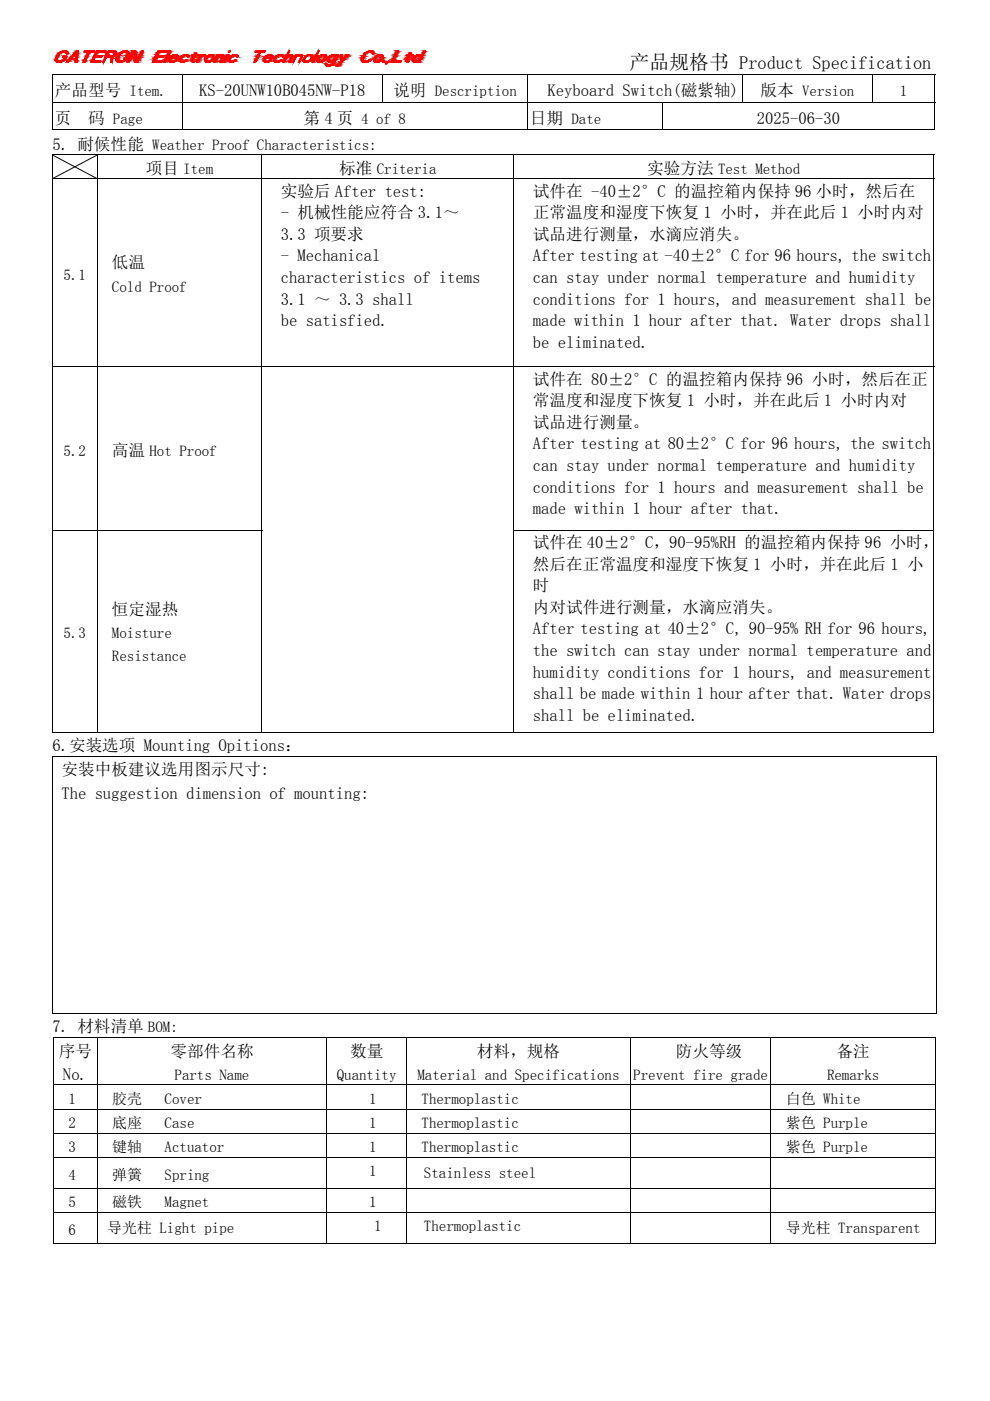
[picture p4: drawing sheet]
<svg xmlns="http://www.w3.org/2000/svg" width="210mm" height="297mm" viewBox="0 0 210 297" stroke-linecap="round" stroke-linejoin="round" font-family="sans-serif">
<defs><g id="words">
<text font-size="4.2" x="133.5" y="14.6">产品规格书 Product Specification</text>
<g font-size="3.5">
<text x="11.6" y="20.4">产品型号 Item.</text>
<text x="42.2" y="20.4">KS-20UNW10B045NW-P18</text>
<text x="83.4" y="20.4">说明 Description</text>
<text x="116.1" y="20.4">Keyboard Switch(磁紫轴)</text>
<text x="161.3" y="20.4">版本 Version</text>
<text x="11.6" y="26.2">页</text>
<text x="18.7" y="26.2">码 Page</text>
<text x="64.4" y="26.2">第 4 页 4 of 8</text>
<text x="112.4" y="26.2">日期 Date</text>
<text x="160.5" y="26.2">2025-06-30</text>
<text x="11.1" y="31.7">5. 耐候性能 Weather Proof Characteristics:</text>
<text x="30.9" y="36.9">项目 Item</text>
<text x="59.5" y="41.7">实验后 After test:</text>
<text x="71.9" y="36.9">标准 Criteria</text>
<text x="113" y="41.7">试件在 -40±2°C 的温控箱内保持 96 小时，然后在</text>
<text x="137.3" y="36.9">实验方法 Test Method</text>
<text x="59.5" y="46.3">- 机械性能应符合 3.1～</text>
<text x="113" y="46.3">正常温度和湿度下恢复 1 小时，并在此后 1 小时内对</text>
<text x="59.5" y="50.8">3.3 项要求</text>
<text x="113" y="50.8">试品进行测量，水滴应消失。</text>
<text x="23.7" y="56.9">低温</text>
<text x="59.5" y="55.4">- Mechanical</text>
<text x="113" y="55.4">After testing at -40±2°C for 96 hours, the switch</text>
<text x="59.5" y="60">characteristics of items</text>
<text x="59.5" y="64.6">3.1 ～ 3.3 shall</text>
<text x="113" y="60">can stay under normal temperature and humidity</text>
<text x="113" y="64.6">conditions for 1 hours, and measurement shall be</text>
<text x="59.5" y="69.2">be satisfied.</text>
<text x="113" y="69.2">made within 1 hour after that. Water drops shall</text>
<text x="113" y="73.8">be eliminated.</text>
<text x="113" y="81.5">试件在 80±2°C 的温控箱内保持 96 小时，然后在正</text>
<text x="113" y="86.1">常温度和湿度下恢复 1 小时，并在此后 1 小时内对</text>
<text x="113" y="90.7">试品进行测量。</text>
<text x="113" y="95.3">After testing at 80±2°C for 96 hours, the switch</text>
<text x="23.7" y="96.6">高温 Hot Proof</text>
<text x="113" y="99.9">can stay under normal temperature and humidity</text>
<text x="113" y="104.5">conditions for 1 hours and measurement shall be</text>
<text x="113" y="109.1">made within 1 hour after that.</text>
<text x="113" y="116.2">试件在 40±2°C，90-95%RH 的温控箱内保持 96 小时，</text>
<text x="113" y="120.8">然后在正常温度和湿度下恢复 1 小时，并在此后 1 小</text>
<text x="113" y="125.3">时</text>
<text x="23.7" y="130.4">恒定湿热</text>
<text x="113" y="129.9">内对试件进行测量，水滴应消失。</text>
<text x="113" y="134.5">After testing at 40±2°C, 90-95% RH for 96 hours,</text>
<text x="113" y="139.1">the switch can stay under normal temperature and</text>
<text x="113" y="143.7">humidity conditions for 1 hours, and measurement</text>
<text x="113" y="148.3">shall be made within 1 hour after that. Water drops</text>
<text x="113" y="152.8">shall be eliminated.</text>
<text x="11.1" y="159.3">6.安装选项 Mounting Opitions：</text>
<text x="13" y="164.4">安装中板建议选用图示尺寸:</text>
<text x="13" y="169.3">The suggestion dimension of mounting:</text>
<text x="11.1" y="218.9">7. 材料清单 BOM:</text>
<text x="12.5" y="224">序号</text>
<text x="36.2" y="224">零部件名称</text>
<text x="74.3" y="224">数量</text>
<text x="101.2" y="224">材料，规格</text>
<text x="143.3" y="224">防火等级</text>
<text x="177.4" y="224">备注</text>
<text x="13.4" y="229">No.</text>
</g>
<g font-size="3.2">
<text x="190.8" y="20.4">1</text>
<text x="13.5" y="59.4">5.1</text>
<text x="23.7" y="61.8">Cold Proof</text>
<text x="13.5" y="96.6">5.2</text>
<text x="13.5" y="135.3">5.3</text>
<text x="23.7" y="135.3">Moisture</text>
<text x="23.7" y="140.3">Resistance</text>
<text x="37" y="229">Parts Name</text>
<text x="71.4" y="229">Quantity</text>
<text x="88.5" y="229">Material and Specifications</text>
<text x="134.3" y="229">Prevent fire grade</text>
<text x="175.4" y="229">Remarks</text>
<text x="14.5" y="234.1">1</text>
<text x="14.5" y="239.2">2</text>
<text x="23.8" y="234.1">胶壳</text>
<text x="23.8" y="239.2">底座</text>
<text x="34.9" y="234.1">Cover</text>
<text x="34.9" y="239.2">Case</text>
<text x="78.3" y="234.1">1</text>
<text x="78.3" y="239.2">1</text>
<text x="89.4" y="234.1">Thermoplastic</text>
<text x="89.4" y="239.2">Thermoplastic</text>
<text x="166.7" y="234.1">白色 White</text>
<text x="166.7" y="239.2">紫色 Purple</text>
<text x="14.5" y="244.3">3</text>
<text x="23.8" y="244.3">键轴</text>
<text x="34.9" y="244.3">Actuator</text>
<text x="78.3" y="244.3">1</text>
<text x="89.4" y="244.3">Thermoplastic</text>
<text x="166.7" y="244.3">紫色 Purple</text>
<text x="14.5" y="250.1">4</text>
<text x="23.8" y="250.1">弹簧</text>
<text x="34.9" y="250.1">Spring</text>
<text x="78.3" y="249.4">1</text>
<text x="89.9" y="249.8">Stainless steel</text>
<text x="14.5" y="255.9">5</text>
<text x="23.8" y="255.9">磁铁</text>
<text x="34.9" y="255.9">Magnet</text>
<text x="78.3" y="255.9">1</text>
<text x="14.5" y="261.8">6</text>
<text x="22.7" y="261.4">导光柱 Light pipe</text>
<text x="79.3" y="261.1">1</text>
<text x="89.9" y="261.1">Thermoplastic</text>
<text x="166.7" y="261.4">导光柱 Transparent</text>
</g>
</g></defs>
<path d="M13.5 10.8h.2z" fill="#f00"/>
<path d="M13.5 10.8h.2z" fill="none" stroke="#f00" stroke-width=".21"/>
<path d="M16.2 10.8h.4z" fill="#f00"/>
<path d="M16.2 10.8h.4zM17.9 10.8h2.2zM17.9 10.8h2.2M20.5 10.8h2zM20.5 10.8h2" fill="none" stroke="#f00" stroke-width=".21"/>
<path d="M13.1 10.9h1.1z" fill="#f00"/>
<path d="M13.1 10.9h1.1z" fill="none" stroke="#f00" stroke-width=".21"/>
<path d="M13.5 10.8l.7 .1z" fill="#f00"/>
<path d="M13.5 10.8l.7 .1z" fill="none" stroke="#f00" stroke-width=".21"/>
<path d="M16.2 10.8l.4 .1z" fill="#f00"/>
<path d="M16.2 10.8l.4 .1z" fill="none" stroke="#f00" stroke-width=".21"/>
<path d="M16.2 10.8h.4z" fill="#f00"/>
<path d="M16.2 10.8h.4zM17.9 10.8h2.2M17.9 10.8l2.1 .1zM17.9 10.8h2.2zM20.5 10.8h2M20.5 10.8l2 .1zM20.5 10.8h2z" fill="none" stroke="#f00" stroke-width=".21"/>
<path d="M12.8 11l.3-.1 1.3 .1z" fill="#f00"/>
<path d="M12.8 11l.3-.1 1.3 .1z" fill="none" stroke="#f00" stroke-width=".21"/>
<path d="M13.1 10.9h1.1l.2 .1z" fill="#f00"/>
<path d="M13.1 10.9h1.1l.2 .1z" fill="none" stroke="#f00" stroke-width=".21"/>
<path d="M16.1 10.9l.5 .1h-.6z" fill="#f00"/>
<path d="M16.1 10.9l.5 .1h-.6z" fill="none" stroke="#f00" stroke-width=".21"/>
<path d="M16.1 10.9h.5v.1z" fill="#f00"/>
<path d="M16.1 10.9h.5v.1zM17.8 10.9h2.2M17.9 10.9l2 .1h-2.1zM17.9 10.9h2.1l-.1 .1z" fill="none" stroke="#f00" stroke-width=".21"/>
<path d="M20.5 10.9l1.9 .1h-2z" fill="#f00"/>
<path d="M20.5 10.9l1.9 .1h-2zM20.5 10.9h2l-.1 .1zM20.5 10.9h2" fill="none" stroke="#f00" stroke-width=".21"/>
<path d="M12.7 11h1.7z" fill="#f00"/>
<path d="M12.7 11h1.7z" fill="none" stroke="#f00" stroke-width=".21"/>
<path d="M12.8 11h1.6z" fill="#f00"/>
<path d="M12.8 11h1.6z" fill="none" stroke="#f00" stroke-width=".21"/>
<path d="M15.9 11h.7z" fill="#f00"/>
<path d="M15.9 11h.7z" fill="none" stroke="#f00" stroke-width=".21"/>
<path d="M16 11h.6z" fill="#f00"/>
<path d="M16 11h.6zM17.8 11h2.1M17.8 11h2.1zM20.4 11h2zM20.4 11h2" fill="none" stroke="#f00" stroke-width=".21"/>
<path d="M20.4 11h2z" fill="#f00"/>
<path d="M20.4 11h2z" fill="none" stroke="#f00" stroke-width=".21"/>
<path d="M17.8 11h.9z" fill="#f00"/>
<path d="M17.8 11h.9z" fill="none" stroke="#f00" stroke-width=".21"/>
<path d="M19 11h.9z" fill="#f00"/>
<path d="M19 11h.9z" fill="none" stroke="#f00" stroke-width=".21"/>
<path d="M12.7 11.1h1.7z" fill="#f00"/>
<path d="M12.7 11.1h1.7z" fill="none" stroke="#f00" stroke-width=".21"/>
<path d="M12.7 11l1.7 .1z" fill="#f00"/>
<path d="M12.7 11l1.7 .1z" fill="none" stroke="#f00" stroke-width=".21"/>
<path d="M15.9 11l.7 .1z" fill="#f00"/>
<path d="M15.9 11l.7 .1z" fill="none" stroke="#f00" stroke-width=".21"/>
<path d="M15.9 11l.7 .1z" fill="#f00"/>
<path d="M15.9 11l.7 .1z" fill="none" stroke="#f00" stroke-width=".21"/>
<path d="M18.7 11l.3 .1z" fill="#f00"/>
<path d="M18.7 11l.3 .1z" fill="none" stroke="#f00" stroke-width=".21"/>
<path d="M18.7 11h.3z" fill="#f00"/>
<path d="M18.7 11h.3zM20.3 11.1h2.1M20.4 11l2 .1zM20.4 11h2z" fill="none" stroke="#f00" stroke-width=".21"/>
<path d="M12.7 11.1h1.8z" fill="#f00"/>
<path d="M12.7 11.1h1.8z" fill="none" stroke="#f00" stroke-width=".21"/>
<path d="M12.7 11.1h1.8z" fill="#f00"/>
<path d="M12.7 11.1h1.8z" fill="none" stroke="#f00" stroke-width=".21"/>
<path d="M15.9 11.1h.3z" fill="#f00"/>
<path d="M15.9 11.1h.3z" fill="none" stroke="#f00" stroke-width=".21"/>
<path d="M15.9 11.1h.3z" fill="#f00"/>
<path d="M15.9 11.1h.3z" fill="none" stroke="#f00" stroke-width=".21"/>
<path d="M16.2 11.1h.4z" fill="#f00"/>
<path d="M16.2 11.1h.4z" fill="none" stroke="#f00" stroke-width=".21"/>
<path d="M16.2 11.1h.4z" fill="#f00"/>
<path d="M16.2 11.1h.4z" fill="none" stroke="#f00" stroke-width=".21"/>
<path d="M18.7 11.1h.3z" fill="#f00"/>
<path d="M18.7 11.1h.3z" fill="none" stroke="#f00" stroke-width=".21"/>
<path d="M18.7 11.1h.3z" fill="#f00"/>
<path d="M18.7 11.1h.3zM20.3 11.1h2.1zM20.3 11.1h2.1" fill="none" stroke="#f00" stroke-width=".21"/>
<path d="M13.3 11.1h.5z" fill="#f00"/>
<path d="M13.3 11.1h.5z" fill="none" stroke="#f00" stroke-width=".21"/>
<path d="M20.7 11.1h1.7z" fill="#f00"/>
<path d="M20.7 11.1h1.7z" fill="none" stroke="#f00" stroke-width=".21"/>
<path d="M12.6 11.2h.5z" fill="#f00"/>
<path d="M12.6 11.2h.5z" fill="none" stroke="#f00" stroke-width=".21"/>
<path d="M12.7 11.1h.6z" fill="#f00"/>
<path d="M12.7 11.1h.6z" fill="none" stroke="#f00" stroke-width=".21"/>
<path d="M13.8 11.1l.7 .1z" fill="#f00"/>
<path d="M13.8 11.1l.7 .1z" fill="none" stroke="#f00" stroke-width=".21"/>
<path d="M13.8 11.1l.7 .1z" fill="#f00"/>
<path d="M13.8 11.1l.7 .1z" fill="none" stroke="#f00" stroke-width=".21"/>
<path d="M15.8 11.2h.4z" fill="#f00"/>
<path d="M15.8 11.2h.4z" fill="none" stroke="#f00" stroke-width=".21"/>
<path d="M15.9 11.1h.3z" fill="#f00"/>
<path d="M15.9 11.1h.3z" fill="none" stroke="#f00" stroke-width=".21"/>
<path d="M16.2 11.1l.4 .1z" fill="#f00"/>
<path d="M16.2 11.1l.4 .1z" fill="none" stroke="#f00" stroke-width=".21"/>
<path d="M16.2 11.1h.4z" fill="#f00"/>
<path d="M16.2 11.1h.4z" fill="none" stroke="#f00" stroke-width=".21"/>
<path d="M18.7 11.1l.3 .1z" fill="#f00"/>
<path d="M18.7 11.1l.3 .1z" fill="none" stroke="#f00" stroke-width=".21"/>
<path d="M18.7 11.1h.3z" fill="#f00"/>
<path d="M18.7 11.1h.3z" fill="none" stroke="#f00" stroke-width=".21"/>
<path d="M20.3 11.1l.4 .1z" fill="#f00"/>
<path d="M20.3 11.1l.4 .1z" fill="none" stroke="#f00" stroke-width=".21"/>
<path d="M20.3 11.1h.4z" fill="#f00"/>
<path d="M20.3 11.1h.4z" fill="none" stroke="#f00" stroke-width=".21"/>
<path d="M12.5 11.3h.4z" fill="#f00"/>
<path d="M12.5 11.3h.4z" fill="none" stroke="#f00" stroke-width=".21"/>
<path d="M12.6 11.2h.5z" fill="#f00"/>
<path d="M12.6 11.2h.5z" fill="none" stroke="#f00" stroke-width=".21"/>
<path d="M14 11.2l.5 .1z" fill="#f00"/>
<path d="M14 11.2l.5 .1z" fill="none" stroke="#f00" stroke-width=".21"/>
<path d="M14 11.2l.5 .1z" fill="#f00"/>
<path d="M14 11.2l.5 .1z" fill="none" stroke="#f00" stroke-width=".21"/>
<path d="M15.8 11.2l.3 .1h-.4z" fill="#f00"/>
<path d="M15.8 11.2l.3 .1h-.4z" fill="none" stroke="#f00" stroke-width=".21"/>
<path d="M15.8 11.2h.4z" fill="#f00"/>
<path d="M15.8 11.2h.4z" fill="none" stroke="#f00" stroke-width=".21"/>
<path d="M16.2 11.2l.4 .1h-.4z" fill="#f00"/>
<path d="M16.2 11.2l.4 .1h-.4z" fill="none" stroke="#f00" stroke-width=".21"/>
<path d="M16.2 11.2l.4 .1z" fill="#f00"/>
<path d="M16.2 11.2l.4 .1z" fill="none" stroke="#f00" stroke-width=".21"/>
<path d="M18.6 11.2l.3 .1h-.3z" fill="#f00"/>
<path d="M18.6 11.2l.3 .1h-.3z" fill="none" stroke="#f00" stroke-width=".21"/>
<path d="M18.6 11.2h.4z" fill="#f00"/>
<path d="M18.6 11.2h.4z" fill="none" stroke="#f00" stroke-width=".21"/>
<path d="M20.3 11.2l.3 .1h-.3z" fill="#f00"/>
<path d="M20.3 11.2l.3 .1h-.3z" fill="none" stroke="#f00" stroke-width=".21"/>
<path d="M20.3 11.2h.4z" fill="#f00"/>
<path d="M20.3 11.2h.4z" fill="none" stroke="#f00" stroke-width=".21"/>
<path d="M12.4 11.3h.4z" fill="#f00"/>
<path d="M12.4 11.3h.4z" fill="none" stroke="#f00" stroke-width=".21"/>
<path d="M12.5 11.3h.4z" fill="#f00"/>
<path d="M12.5 11.3h.4z" fill="none" stroke="#f00" stroke-width=".21"/>
<path d="M14.1 11.3h.4z" fill="#f00"/>
<path d="M14.1 11.3h.4z" fill="none" stroke="#f00" stroke-width=".21"/>
<path d="M14.1 11.3h.4z" fill="#f00"/>
<path d="M14.1 11.3h.4z" fill="none" stroke="#f00" stroke-width=".21"/>
<path d="M15.7 11.3h.3z" fill="#f00"/>
<path d="M15.7 11.3h.3z" fill="none" stroke="#f00" stroke-width=".21"/>
<path d="M15.7 11.3h.4z" fill="#f00"/>
<path d="M15.7 11.3h.4z" fill="none" stroke="#f00" stroke-width=".21"/>
<path d="M16.2 11.3h.3z" fill="#f00"/>
<path d="M16.2 11.3h.3z" fill="none" stroke="#f00" stroke-width=".21"/>
<path d="M16.2 11.3h.4z" fill="#f00"/>
<path d="M16.2 11.3h.4z" fill="none" stroke="#f00" stroke-width=".21"/>
<path d="M18.6 11.3h.3z" fill="#f00"/>
<path d="M18.6 11.3h.3z" fill="none" stroke="#f00" stroke-width=".21"/>
<path d="M18.6 11.3h.3z" fill="#f00"/>
<path d="M18.6 11.3h.3z" fill="none" stroke="#f00" stroke-width=".21"/>
<path d="M20.3 11.3h.3z" fill="#f00"/>
<path d="M20.3 11.3h.3z" fill="none" stroke="#f00" stroke-width=".21"/>
<path d="M20.3 11.3h.3z" fill="#f00"/>
<path d="M20.3 11.3h.3z" fill="none" stroke="#f00" stroke-width=".21"/>
<path d="M12.4 11.3l.3 .1h-.4z" fill="#f00"/>
<path d="M12.4 11.3l.3 .1h-.4z" fill="none" stroke="#f00" stroke-width=".21"/>
<path d="M12.4 11.3h.4z" fill="#f00"/>
<path d="M12.4 11.3h.4z" fill="none" stroke="#f00" stroke-width=".21"/>
<path d="M14.1 11.3l.4 .1z" fill="#f00"/>
<path d="M14.1 11.3l.4 .1z" fill="none" stroke="#f00" stroke-width=".21"/>
<path d="M14.1 11.3h.4z" fill="#f00"/>
<path d="M14.1 11.3h.4z" fill="none" stroke="#f00" stroke-width=".21"/>
<path d="M15.7 11.3l.3 .1h-.4z" fill="#f00"/>
<path d="M15.7 11.3l.3 .1h-.4z" fill="none" stroke="#f00" stroke-width=".21"/>
<path d="M15.7 11.3h.3z" fill="#f00"/>
<path d="M15.7 11.3h.3z" fill="none" stroke="#f00" stroke-width=".21"/>
<path d="M16.2 11.3l.3 .1z" fill="#f00"/>
<path d="M16.2 11.3l.3 .1z" fill="none" stroke="#f00" stroke-width=".21"/>
<path d="M16.2 11.3h.3z" fill="#f00"/>
<path d="M16.2 11.3h.3z" fill="none" stroke="#f00" stroke-width=".21"/>
<path d="M18.6 11.3l.3 .1h-.4z" fill="#f00"/>
<path d="M18.6 11.3l.3 .1h-.4z" fill="none" stroke="#f00" stroke-width=".21"/>
<path d="M18.6 11.3h.3z" fill="#f00"/>
<path d="M18.6 11.3h.3z" fill="none" stroke="#f00" stroke-width=".21"/>
<path d="M20.2 11.3l.3 .1h-.3z" fill="#f00"/>
<path d="M20.2 11.3l.3 .1h-.3z" fill="none" stroke="#f00" stroke-width=".21"/>
<path d="M20.2 11.3h.4z" fill="#f00"/>
<path d="M20.2 11.3h.4z" fill="none" stroke="#f00" stroke-width=".21"/>
<path d="M14.1 11.4h.4z" fill="#f00"/>
<path d="M14.1 11.4h.4z" fill="none" stroke="#f00" stroke-width=".21"/>
<path d="M12.3 11.4l.2 .2h-.3z" fill="#f00"/>
<path d="M12.3 11.4l.2 .2h-.3z" fill="none" stroke="#f00" stroke-width=".21"/>
<path d="M12.3 11.4h.4l-.2 .2z" fill="#f00"/>
<path d="M12.3 11.4h.4l-.2 .2z" fill="none" stroke="#f00" stroke-width=".21"/>
<path d="M15.6 11.4l.2 .2h-.3z" fill="#f00"/>
<path d="M15.6 11.4l.2 .2h-.3z" fill="none" stroke="#f00" stroke-width=".21"/>
<path d="M15.6 11.4h.4l-.2 .2z" fill="#f00"/>
<path d="M15.6 11.4h.4l-.2 .2z" fill="none" stroke="#f00" stroke-width=".21"/>
<path d="M16.2 11.4l.3 .2h-.3z" fill="#f00"/>
<path d="M16.2 11.4l.3 .2h-.3z" fill="none" stroke="#f00" stroke-width=".21"/>
<path d="M16.2 11.4h.3v.2z" fill="#f00"/>
<path d="M16.2 11.4h.3v.2z" fill="none" stroke="#f00" stroke-width=".21"/>
<path d="M18.5 11.4l.3 .2h-.4z" fill="#f00"/>
<path d="M18.5 11.4l.3 .2h-.4z" fill="none" stroke="#f00" stroke-width=".21"/>
<path d="M18.5 11.4h.4l-.1 .2z" fill="#f00"/>
<path d="M18.5 11.4h.4l-.1 .2z" fill="none" stroke="#f00" stroke-width=".21"/>
<path d="M20.2 11.4l.2 .2h-.3z" fill="#f00"/>
<path d="M20.2 11.4l.2 .2h-.3z" fill="none" stroke="#f00" stroke-width=".21"/>
<path d="M20.2 11.4h.3l-.1 .2z" fill="#f00"/>
<path d="M20.2 11.4h.3l-.1 .2z" fill="none" stroke="#f00" stroke-width=".21"/>
<path d="M12.2 11.6l.2 .2h-.3z" fill="#f00"/>
<path d="M12.2 11.6l.2 .2h-.3z" fill="none" stroke="#f00" stroke-width=".21"/>
<path d="M12.2 11.6h.3l-.1 .2z" fill="#f00"/>
<path d="M12.2 11.6h.3l-.1 .2z" fill="none" stroke="#f00" stroke-width=".21"/>
<path d="M15.3 11.8l.2-.2 .1 .2z" fill="#f00"/>
<path d="M15.3 11.8l.2-.2 .1 .2z" fill="none" stroke="#f00" stroke-width=".21"/>
<path d="M15.5 11.6h.3l-.2 .2z" fill="#f00"/>
<path d="M15.5 11.6h.3l-.2 .2z" fill="none" stroke="#f00" stroke-width=".21"/>
<path d="M16.2 11.6l.3 .2h-.4z" fill="#f00"/>
<path d="M16.2 11.6l.3 .2h-.4z" fill="none" stroke="#f00" stroke-width=".21"/>
<path d="M16.2 11.6h.3v.2z" fill="#f00"/>
<path d="M16.2 11.6h.3v.2z" fill="none" stroke="#f00" stroke-width=".21"/>
<path d="M18.4 11.6l.3 .2h-.4z" fill="#f00"/>
<path d="M18.4 11.6l.3 .2h-.4z" fill="none" stroke="#f00" stroke-width=".21"/>
<path d="M18.4 11.6h.4l-.1 .2z" fill="#f00"/>
<path d="M18.4 11.6h.4l-.1 .2z" fill="none" stroke="#f00" stroke-width=".21"/>
<path d="M20.1 11.6l.2 .2h-.3z" fill="#f00"/>
<path d="M20.1 11.6l.2 .2h-.3z" fill="none" stroke="#f00" stroke-width=".21"/>
<path d="M20.1 11.6h.3l-.1 .2z" fill="#f00"/>
<path d="M20.1 11.6h.3l-.1 .2z" fill="none" stroke="#f00" stroke-width=".21"/>
<path d="M20.3 11.8h1.5z" fill="#f00"/>
<path d="M20.3 11.8h1.5z" fill="none" stroke="#f00" stroke-width=".21"/>
<path d="M12.1 11.8l.3 .1h-.4z" fill="#f00"/>
<path d="M12.1 11.8l.3 .1h-.4z" fill="none" stroke="#f00" stroke-width=".21"/>
<path d="M12.1 11.8h.3z" fill="#f00"/>
<path d="M12.1 11.8h.3z" fill="none" stroke="#f00" stroke-width=".21"/>
<path d="M15.3 11.8l.3 .1h-.4z" fill="#f00"/>
<path d="M15.3 11.8l.3 .1h-.4z" fill="none" stroke="#f00" stroke-width=".21"/>
<path d="M15.3 11.8h.3z" fill="#f00"/>
<path d="M15.3 11.8h.3z" fill="none" stroke="#f00" stroke-width=".21"/>
<path d="M16.1 11.8l.3 .1z" fill="#f00"/>
<path d="M16.1 11.8l.3 .1z" fill="none" stroke="#f00" stroke-width=".21"/>
<path d="M16.1 11.8h.4z" fill="#f00"/>
<path d="M16.1 11.8h.4z" fill="none" stroke="#f00" stroke-width=".21"/>
<path d="M18.3 11.8l.3 .1h-.3z" fill="#f00"/>
<path d="M18.3 11.8l.3 .1h-.3z" fill="none" stroke="#f00" stroke-width=".21"/>
<path d="M18.3 11.8h.4z" fill="#f00"/>
<path d="M18.3 11.8h.4z" fill="none" stroke="#f00" stroke-width=".21"/>
<path d="M20 11.8l1.7 .1h-1.7z" fill="#f00"/>
<path d="M20 11.8l1.7 .1h-1.7z" fill="none" stroke="#f00" stroke-width=".21"/>
<path d="M20 11.8h1.8z" fill="#f00"/>
<path d="M20 11.8h1.8z" fill="none" stroke="#f00" stroke-width=".21"/>
<path d="M13.4 11.9h.8z" fill="#f00"/>
<path d="M13.4 11.9h.8z" fill="none" stroke="#f00" stroke-width=".21"/>
<path d="M12 11.9l.3 .2h-.3z" fill="#f00"/>
<path d="M12 11.9l.3 .2h-.3z" fill="none" stroke="#f00" stroke-width=".21"/>
<path d="M12 11.9h.4l-.1 .2z" fill="#f00"/>
<path d="M12 11.9h.4l-.1 .2z" fill="none" stroke="#f00" stroke-width=".21"/>
<path d="M13.4 11.9l.7 .2h-.8z" fill="#f00"/>
<path d="M13.4 11.9l.7 .2h-.8z" fill="none" stroke="#f00" stroke-width=".21"/>
<path d="M13.4 11.9h.8l-.1 .2z" fill="#f00"/>
<path d="M13.4 11.9h.8l-.1 .2z" fill="none" stroke="#f00" stroke-width=".21"/>
<path d="M15.2 11.9l.2 .2h-.4z" fill="#f00"/>
<path d="M15.2 11.9l.2 .2h-.4z" fill="none" stroke="#f00" stroke-width=".21"/>
<path d="M15.2 11.9h.4l-.2 .2z" fill="#f00"/>
<path d="M15.2 11.9h.4l-.2 .2z" fill="none" stroke="#f00" stroke-width=".21"/>
<path d="M16.1 11.9l.3 .2h-.3z" fill="#f00"/>
<path d="M16.1 11.9l.3 .2h-.3z" fill="none" stroke="#f00" stroke-width=".21"/>
<path d="M16.1 11.9h.3v.2z" fill="#f00"/>
<path d="M16.1 11.9h.3v.2z" fill="none" stroke="#f00" stroke-width=".21"/>
<path d="M18.3 11.9l.2 .2h-.3z" fill="#f00"/>
<path d="M18.3 11.9l.2 .2h-.3z" fill="none" stroke="#f00" stroke-width=".21"/>
<path d="M18.3 11.9h.3l-.1 .2z" fill="#f00"/>
<path d="M18.3 11.9h.3l-.1 .2z" fill="none" stroke="#f00" stroke-width=".21"/>
<path d="M20 11.9l1.6 .2h-1.7z" fill="#f00"/>
<path d="M20 11.9l1.6 .2h-1.7z" fill="none" stroke="#f00" stroke-width=".21"/>
<path d="M20 11.9h1.7l-.1 .2z" fill="#f00"/>
<path d="M20 11.9h1.7l-.1 .2z" fill="none" stroke="#f00" stroke-width=".21"/>
<path d="M20.2 12.1h1.4z" fill="#f00"/>
<path d="M20.2 12.1h1.4z" fill="none" stroke="#f00" stroke-width=".21"/>
<path d="M12 12.1l.2 .1h-.3z" fill="#f00"/>
<path d="M12 12.1l.2 .1h-.3z" fill="none" stroke="#f00" stroke-width=".21"/>
<path d="M12 12.1h.3z" fill="#f00"/>
<path d="M12 12.1h.3z" fill="none" stroke="#f00" stroke-width=".21"/>
<path d="M13.3 12.1l.8 .1h-.9z" fill="#f00"/>
<path d="M13.3 12.1l.8 .1h-.9z" fill="none" stroke="#f00" stroke-width=".21"/>
<path d="M13.3 12.1h.8z" fill="#f00"/>
<path d="M13.3 12.1h.8z" fill="none" stroke="#f00" stroke-width=".21"/>
<path d="M14.9 12.2h.4z" fill="#f00"/>
<path d="M14.9 12.2h.4z" fill="none" stroke="#f00" stroke-width=".21"/>
<path d="M15 12.1h.4z" fill="#f00"/>
<path d="M15 12.1h.4z" fill="none" stroke="#f00" stroke-width=".21"/>
<path d="M16.1 12.1l.3 .1z" fill="#f00"/>
<path d="M16.1 12.1l.3 .1z" fill="none" stroke="#f00" stroke-width=".21"/>
<path d="M16.1 12.1l.3 .1z" fill="#f00"/>
<path d="M16.1 12.1l.3 .1z" fill="none" stroke="#f00" stroke-width=".21"/>
<path d="M18.2 12.1l.3 .1h-.4z" fill="#f00"/>
<path d="M18.2 12.1l.3 .1h-.4z" fill="none" stroke="#f00" stroke-width=".21"/>
<path d="M18.2 12.1h.3z" fill="#f00"/>
<path d="M18.2 12.1h.3z" fill="none" stroke="#f00" stroke-width=".21"/>
<path d="M19.9 12.1l.2 .1h-.3z" fill="#f00"/>
<path d="M19.9 12.1l.2 .1h-.3z" fill="none" stroke="#f00" stroke-width=".21"/>
<path d="M19.9 12.1h.3z" fill="#f00"/>
<path d="M19.9 12.1h.3z" fill="none" stroke="#f00" stroke-width=".21"/>
<path d="M13.2 12.2h.5z" fill="#f00"/>
<path d="M13.2 12.2h.5z" fill="none" stroke="#f00" stroke-width=".21"/>
<path d="M11.9 12.2l.2 .2h-.3z" fill="#f00"/>
<path d="M11.9 12.2l.2 .2h-.3z" fill="none" stroke="#f00" stroke-width=".21"/>
<path d="M11.9 12.2h.3l-.1 .2z" fill="#f00"/>
<path d="M11.9 12.2h.3l-.1 .2z" fill="none" stroke="#f00" stroke-width=".21"/>
<path d="M13.7 12.2l.3 .2h-.4z" fill="#f00"/>
<path d="M13.7 12.2l.3 .2h-.4z" fill="none" stroke="#f00" stroke-width=".21"/>
<path d="M13.7 12.2h.4l-.1 .2z" fill="#f00"/>
<path d="M13.7 12.2h.4l-.1 .2z" fill="none" stroke="#f00" stroke-width=".21"/>
<path d="M14.9 12.2l.2 .2h-.3z" fill="#f00"/>
<path d="M14.9 12.2l.2 .2h-.3z" fill="none" stroke="#f00" stroke-width=".21"/>
<path d="M14.9 12.2h.4l-.2 .2z" fill="#f00"/>
<path d="M14.9 12.2h.4l-.2 .2z" fill="none" stroke="#f00" stroke-width=".21"/>
<path d="M16.1 12.2l.3 .2h-.3z" fill="#f00"/>
<path d="M16.1 12.2l.3 .2h-.3z" fill="none" stroke="#f00" stroke-width=".21"/>
<path d="M16.1 12.2h.3v.2z" fill="#f00"/>
<path d="M16.1 12.2h.3v.2z" fill="none" stroke="#f00" stroke-width=".21"/>
<path d="M18.1 12.2l.3 .2h-.4z" fill="#f00"/>
<path d="M18.1 12.2l.3 .2h-.4z" fill="none" stroke="#f00" stroke-width=".21"/>
<path d="M18.1 12.2h.4l-.1 .2z" fill="#f00"/>
<path d="M18.1 12.2h.4l-.1 .2z" fill="none" stroke="#f00" stroke-width=".21"/>
<path d="M19.8 12.2l.2 .2h-.3z" fill="#f00"/>
<path d="M19.8 12.2l.2 .2h-.3z" fill="none" stroke="#f00" stroke-width=".21"/>
<path d="M19.8 12.2h.3l-.1 .2z" fill="#f00"/>
<path d="M19.8 12.2h.3l-.1 .2z" fill="none" stroke="#f00" stroke-width=".21"/>
<path d="M15.1 12.4h1z" fill="#f00"/>
<path d="M15.1 12.4h1z" fill="none" stroke="#f00" stroke-width=".21"/>
<path d="M11.8 12.4l.3 .2h-.4z" fill="#f00"/>
<path d="M11.8 12.4l.3 .2h-.4z" fill="none" stroke="#f00" stroke-width=".21"/>
<path d="M11.8 12.4h.3v.2z" fill="#f00"/>
<path d="M11.8 12.4h.3v.2z" fill="none" stroke="#f00" stroke-width=".21"/>
<path d="M13.6 12.4l.3 .2h-.4z" fill="#f00"/>
<path d="M13.6 12.4l.3 .2h-.4z" fill="none" stroke="#f00" stroke-width=".21"/>
<path d="M13.6 12.4h.4l-.1 .2z" fill="#f00"/>
<path d="M13.6 12.4h.4l-.1 .2z" fill="none" stroke="#f00" stroke-width=".21"/>
<path d="M14.6 12.6l.2-.2 1.6 .2z" fill="#f00"/>
<path d="M14.6 12.6l.2-.2 1.6 .2z" fill="none" stroke="#f00" stroke-width=".21"/>
<path d="M14.8 12.4h1.6v.2z" fill="#f00"/>
<path d="M14.8 12.4h1.6v.2z" fill="none" stroke="#f00" stroke-width=".21"/>
<path d="M18 12.4l.3 .2h-.4z" fill="#f00"/>
<path d="M18 12.4l.3 .2h-.4z" fill="none" stroke="#f00" stroke-width=".21"/>
<path d="M18 12.4h.4l-.1 .2z" fill="#f00"/>
<path d="M18 12.4h.4l-.1 .2z" fill="none" stroke="#f00" stroke-width=".21"/>
<path d="M19.7 12.4l.2 .2h-.3z" fill="#f00"/>
<path d="M19.7 12.4l.2 .2h-.3z" fill="none" stroke="#f00" stroke-width=".21"/>
<path d="M19.7 12.4h.3l-.1 .2z" fill="#f00"/>
<path d="M19.7 12.4h.3l-.1 .2z" fill="none" stroke="#f00" stroke-width=".21"/>
<path d="M14.9 12.6h1.1z" fill="#f00"/>
<path d="M14.9 12.6h1.1z" fill="none" stroke="#f00" stroke-width=".21"/>
<path d="M11.7 12.6l.4 .1h-.4z" fill="#f00"/>
<path d="M11.7 12.6l.4 .1h-.4z" fill="none" stroke="#f00" stroke-width=".21"/>
<path d="M11.7 12.6l.4 .1z" fill="#f00"/>
<path d="M11.7 12.6l.4 .1z" fill="none" stroke="#f00" stroke-width=".21"/>
<path d="M13.4 12.7h.4z" fill="#f00"/>
<path d="M13.4 12.7h.4z" fill="none" stroke="#f00" stroke-width=".21"/>
<path d="M13.5 12.6h.4z" fill="#f00"/>
<path d="M13.5 12.6h.4z" fill="none" stroke="#f00" stroke-width=".21"/>
<path d="M14.6 12.6l.2 .1h-.3z" fill="#f00"/>
<path d="M14.6 12.6l.2 .1h-.3z" fill="none" stroke="#f00" stroke-width=".21"/>
<path d="M14.6 12.6h.3z" fill="#f00"/>
<path d="M14.6 12.6h.3z" fill="none" stroke="#f00" stroke-width=".21"/>
<path d="M16 12.6l.3 .1z" fill="#f00"/>
<path d="M16 12.6l.3 .1z" fill="none" stroke="#f00" stroke-width=".21"/>
<path d="M16 12.6h.4z" fill="#f00"/>
<path d="M16 12.6h.4z" fill="none" stroke="#f00" stroke-width=".21"/>
<path d="M17.9 12.6l.3 .1h-.3z" fill="#f00"/>
<path d="M17.9 12.6l.3 .1h-.3z" fill="none" stroke="#f00" stroke-width=".21"/>
<path d="M17.9 12.6h.4z" fill="#f00"/>
<path d="M17.9 12.6h.4z" fill="none" stroke="#f00" stroke-width=".21"/>
<path d="M19.6 12.6l.3 .1h-.4z" fill="#f00"/>
<path d="M19.6 12.6l.3 .1h-.4z" fill="none" stroke="#f00" stroke-width=".21"/>
<path d="M19.6 12.6h.3z" fill="#f00"/>
<path d="M19.6 12.6h.3z" fill="none" stroke="#f00" stroke-width=".21"/>
<path d="M11.7 12.7h.4z" fill="#f00"/>
<path d="M11.7 12.7h.4z" fill="none" stroke="#f00" stroke-width=".21"/>
<path d="M11.7 12.7h.4z" fill="#f00"/>
<path d="M11.7 12.7h.4z" fill="none" stroke="#f00" stroke-width=".21"/>
<path d="M13.3 12.7h.4z" fill="#f00"/>
<path d="M13.3 12.7h.4z" fill="none" stroke="#f00" stroke-width=".21"/>
<path d="M13.4 12.7h.4z" fill="#f00"/>
<path d="M13.4 12.7h.4z" fill="none" stroke="#f00" stroke-width=".21"/>
<path d="M14.5 12.7h.3z" fill="#f00"/>
<path d="M14.5 12.7h.3z" fill="none" stroke="#f00" stroke-width=".21"/>
<path d="M14.5 12.7h.3z" fill="#f00"/>
<path d="M14.5 12.7h.3z" fill="none" stroke="#f00" stroke-width=".21"/>
<path d="M16 12.7h.3z" fill="#f00"/>
<path d="M16 12.7h.3z" fill="none" stroke="#f00" stroke-width=".21"/>
<path d="M16 12.7h.3z" fill="#f00"/>
<path d="M16 12.7h.3z" fill="none" stroke="#f00" stroke-width=".21"/>
<path d="M17.9 12.7h.3z" fill="#f00"/>
<path d="M17.9 12.7h.3z" fill="none" stroke="#f00" stroke-width=".21"/>
<path d="M17.9 12.7h.3z" fill="#f00"/>
<path d="M17.9 12.7h.3z" fill="none" stroke="#f00" stroke-width=".21"/>
<path d="M19.5 12.7h.4z" fill="#f00"/>
<path d="M19.5 12.7h.4z" fill="none" stroke="#f00" stroke-width=".21"/>
<path d="M19.5 12.7h.4z" fill="#f00"/>
<path d="M19.5 12.7h.4z" fill="none" stroke="#f00" stroke-width=".21"/>
<path d="M11.7 12.7l.5 .1z" fill="#f00"/>
<path d="M11.7 12.7l.5 .1z" fill="none" stroke="#f00" stroke-width=".21"/>
<path d="M11.7 12.7l.5 .1z" fill="#f00"/>
<path d="M11.7 12.7l.5 .1z" fill="none" stroke="#f00" stroke-width=".21"/>
<path d="M13.1 12.8h.5z" fill="#f00"/>
<path d="M13.1 12.8h.5z" fill="none" stroke="#f00" stroke-width=".21"/>
<path d="M13.3 12.7h.4z" fill="#f00"/>
<path d="M13.3 12.7h.4z" fill="none" stroke="#f00" stroke-width=".21"/>
<path d="M14.5 12.7l.2 .1h-.3z" fill="#f00"/>
<path d="M14.5 12.7l.2 .1h-.3z" fill="none" stroke="#f00" stroke-width=".21"/>
<path d="M14.5 12.7h.3z" fill="#f00"/>
<path d="M14.5 12.7h.3z" fill="none" stroke="#f00" stroke-width=".21"/>
<path d="M16 12.7l.3 .1z" fill="#f00"/>
<path d="M16 12.7l.3 .1z" fill="none" stroke="#f00" stroke-width=".21"/>
<path d="M16 12.7h.3z" fill="#f00"/>
<path d="M16 12.7h.3z" fill="none" stroke="#f00" stroke-width=".21"/>
<path d="M17.8 12.7l.3 .1h-.3z" fill="#f00"/>
<path d="M17.8 12.7l.3 .1h-.3z" fill="none" stroke="#f00" stroke-width=".21"/>
<path d="M17.8 12.7h.4z" fill="#f00"/>
<path d="M17.8 12.7h.4z" fill="none" stroke="#f00" stroke-width=".21"/>
<path d="M19.5 12.7l.3 .1h-.3z" fill="#f00"/>
<path d="M19.5 12.7l.3 .1h-.3z" fill="none" stroke="#f00" stroke-width=".21"/>
<path d="M19.5 12.7h.4z" fill="#f00"/>
<path d="M19.5 12.7h.4z" fill="none" stroke="#f00" stroke-width=".21"/>
<path d="M11.7 12.8l.7 .1z" fill="#f00"/>
<path d="M11.7 12.8l.7 .1z" fill="none" stroke="#f00" stroke-width=".21"/>
<path d="M11.7 12.8l.7 .1z" fill="#f00"/>
<path d="M11.7 12.8l.7 .1z" fill="none" stroke="#f00" stroke-width=".21"/>
<path d="M12.9 12.9h.6z" fill="#f00"/>
<path d="M12.9 12.9h.6z" fill="none" stroke="#f00" stroke-width=".21"/>
<path d="M13.1 12.8h.5z" fill="#f00"/>
<path d="M13.1 12.8h.5z" fill="none" stroke="#f00" stroke-width=".21"/>
<path d="M14.3 12.9h.4z" fill="#f00"/>
<path d="M14.3 12.9h.4z" fill="none" stroke="#f00" stroke-width=".21"/>
<path d="M14.4 12.8h.3z" fill="#f00"/>
<path d="M14.4 12.8h.3z" fill="none" stroke="#f00" stroke-width=".21"/>
<path d="M16 12.8l.3 .1z" fill="#f00"/>
<path d="M16 12.8l.3 .1z" fill="none" stroke="#f00" stroke-width=".21"/>
<path d="M16 12.8l.3 .1z" fill="#f00"/>
<path d="M16 12.8l.3 .1z" fill="none" stroke="#f00" stroke-width=".21"/>
<path d="M17.8 12.8l.3 .1z" fill="#f00"/>
<path d="M17.8 12.8l.3 .1z" fill="none" stroke="#f00" stroke-width=".21"/>
<path d="M17.8 12.8h.3z" fill="#f00"/>
<path d="M17.8 12.8h.3z" fill="none" stroke="#f00" stroke-width=".21"/>
<path d="M19.5 12.8l.3 .1z" fill="#f00"/>
<path d="M19.5 12.8l.3 .1z" fill="none" stroke="#f00" stroke-width=".21"/>
<path d="M19.5 12.8h.3z" fill="#f00"/>
<path d="M19.5 12.8h.3z" fill="none" stroke="#f00" stroke-width=".21"/>
<path d="M12.4 12.9h.5z" fill="#f00"/>
<path d="M12.4 12.9h.5z" fill="none" stroke="#f00" stroke-width=".21"/>
<path d="M19.8 12.9h1.6z" fill="#f00"/>
<path d="M19.8 12.9h1.6z" fill="none" stroke="#f00" stroke-width=".21"/>
<path d="M11.7 12.9l1.7 .1z" fill="#f00"/>
<path d="M11.7 12.9l1.7 .1z" fill="none" stroke="#f00" stroke-width=".21"/>
<path d="M11.7 12.9h1.8z" fill="#f00"/>
<path d="M11.7 12.9h1.8z" fill="none" stroke="#f00" stroke-width=".21"/>
<path d="M14.2 13h.4z" fill="#f00"/>
<path d="M14.2 13h.4z" fill="none" stroke="#f00" stroke-width=".21"/>
<path d="M14.3 12.9h.4z" fill="#f00"/>
<path d="M14.3 12.9h.4z" fill="none" stroke="#f00" stroke-width=".21"/>
<path d="M16 12.9l.3 .1z" fill="#f00"/>
<path d="M16 12.9l.3 .1z" fill="none" stroke="#f00" stroke-width=".21"/>
<path d="M16 12.9h.3z" fill="#f00"/>
<path d="M16 12.9h.3z" fill="none" stroke="#f00" stroke-width=".21"/>
<path d="M17.8 12.9l.3 .1z" fill="#f00"/>
<path d="M17.8 12.9l.3 .1z" fill="none" stroke="#f00" stroke-width=".21"/>
<path d="M17.8 12.9h.3z" fill="#f00"/>
<path d="M17.8 12.9h.3zM19.4 13h2M19.4 12.9l2 .1zM19.4 12.9h2z" fill="none" stroke="#f00" stroke-width=".21"/>
<path d="M11.8 13l1.3 .2h-1.1z" fill="#f00"/>
<path d="M11.8 13l1.3 .2h-1.1z" fill="none" stroke="#f00" stroke-width=".21"/>
<path d="M11.8 13h1.6l-.3 .2z" fill="#f00"/>
<path d="M11.8 13h1.6l-.3 .2z" fill="none" stroke="#f00" stroke-width=".21"/>
<path d="M14.2 13l.2 .2h-.3z" fill="#f00"/>
<path d="M14.2 13l.2 .2h-.3z" fill="none" stroke="#f00" stroke-width=".21"/>
<path d="M14.2 13h.4l-.2 .2z" fill="#f00"/>
<path d="M14.2 13h.4l-.2 .2z" fill="none" stroke="#f00" stroke-width=".21"/>
<path d="M16 13l.3 .2h-.3z" fill="#f00"/>
<path d="M16 13l.3 .2h-.3z" fill="none" stroke="#f00" stroke-width=".21"/>
<path d="M16 13h.3v.2z" fill="#f00"/>
<path d="M16 13h.3v.2z" fill="none" stroke="#f00" stroke-width=".21"/>
<path d="M17.7 13l.3 .2h-.4z" fill="#f00"/>
<path d="M17.7 13l.3 .2h-.4z" fill="none" stroke="#f00" stroke-width=".21"/>
<path d="M17.7 13h.4l-.1 .2z" fill="#f00"/>
<path d="M17.7 13h.4l-.1 .2zM19.3 13.1h2.1M19.4 13l1.9 .2h-2zM19.4 13h2l-.1 .2z" fill="none" stroke="#f00" stroke-width=".21"/>
<path d="M12 13.2h.7z" fill="#f00"/>
<path d="M12 13.2h.7z" fill="none" stroke="#f00" stroke-width=".21"/>
<path d="M12 13.2h1.1z" fill="#f00"/>
<path d="M12 13.2h1.1z" fill="none" stroke="#f00" stroke-width=".21"/>
<path d="M14.1 13.2h.3z" fill="#f00"/>
<path d="M14.1 13.2h.3z" fill="none" stroke="#f00" stroke-width=".21"/>
<path d="M14.1 13.2h.3z" fill="#f00"/>
<path d="M14.1 13.2h.3z" fill="none" stroke="#f00" stroke-width=".21"/>
<path d="M16 13.2h.3z" fill="#f00"/>
<path d="M16 13.2h.3z" fill="none" stroke="#f00" stroke-width=".21"/>
<path d="M16 13.2h.3z" fill="#f00"/>
<path d="M16 13.2h.3z" fill="none" stroke="#f00" stroke-width=".21"/>
<path d="M17.6 13.2h.3z" fill="#f00"/>
<path d="M17.6 13.2h.3z" fill="none" stroke="#f00" stroke-width=".21"/>
<path d="M17.6 13.2h.4z" fill="#f00"/>
<path d="M17.6 13.2h.4zM19.3 13.2h2M19.3 13.2h2z" fill="none" stroke="#f00" stroke-width=".21"/>
<path d="M12.3 13.2h.4z" fill="#f00"/>
<path d="M12.3 13.2h.4z" fill="none" stroke="#f00" stroke-width=".21"/>
<path d="M14.1 13.2h.3z" fill="#f00"/>
<path d="M14.1 13.2h.3z" fill="none" stroke="#f00" stroke-width=".21"/>
<path d="M15.9 13.2h.4z" fill="#f00"/>
<path d="M15.9 13.2h.4z" fill="none" stroke="#f00" stroke-width=".21"/>
<path d="M17.6 13.2h.3z" fill="#f00"/>
<path d="M11.7 12.7v.2M12.1 12.6v.1M14.5 11.1v.2M17.6 13.2h.3zM19.3 13.2h2zM19.3 13.2h2" fill="none" stroke="#f00" stroke-width=".21"/>
<path d="M26.4 10.8h.4z" fill="#f00"/>
<path d="M26.4 10.8h.4z" fill="none" stroke="#f00" stroke-width=".21"/>
<path d="M28.2 10.8h.6z" fill="#f00"/>
<path d="M28.2 10.8h.6z" fill="none" stroke="#f00" stroke-width=".21"/>
<path d="M30.1 10.8h.3z" fill="#f00"/>
<path d="M30.1 10.8h.3zM33.5 10.8h2zM33.5 10.8h2" fill="none" stroke="#f00" stroke-width=".21"/>
<path d="M36 10.8h.2z" fill="#f00"/>
<path d="M36 10.8h.2z" fill="none" stroke="#f00" stroke-width=".21"/>
<path d="M26 10.9h1.1z" fill="#f00"/>
<path d="M26 10.9h1.1z" fill="none" stroke="#f00" stroke-width=".21"/>
<path d="M26.4 10.8l.7 .1z" fill="#f00"/>
<path d="M26.4 10.8l.7 .1z" fill="none" stroke="#f00" stroke-width=".21"/>
<path d="M28.2 10.8l.3 .1z" fill="#f00"/>
<path d="M28.2 10.8l.3 .1z" fill="none" stroke="#f00" stroke-width=".21"/>
<path d="M28.2 10.8h.3z" fill="#f00"/>
<path d="M28.2 10.8h.3z" fill="none" stroke="#f00" stroke-width=".21"/>
<path d="M28.5 10.8l.3 .1z" fill="#f00"/>
<path d="M28.5 10.8l.3 .1z" fill="none" stroke="#f00" stroke-width=".21"/>
<path d="M28.5 10.8l.3 .1z" fill="#f00"/>
<path d="M28.5 10.8l.3 .1z" fill="none" stroke="#f00" stroke-width=".21"/>
<path d="M30.1 10.8l.3 .1z" fill="#f00"/>
<path d="M30.1 10.8l.3 .1z" fill="none" stroke="#f00" stroke-width=".21"/>
<path d="M30.1 10.8h.3z" fill="#f00"/>
<path d="M30.1 10.8h.3z" fill="none" stroke="#f00" stroke-width=".21"/>
<path d="M33.5 10.8l2 .1z" fill="#f00"/>
<path d="M33.5 10.8l2 .1zM33.5 10.8h2zM33.5 10.8h2" fill="none" stroke="#f00" stroke-width=".21"/>
<path d="M36 10.8l.2 .1z" fill="#f00"/>
<path d="M36 10.8l.2 .1z" fill="none" stroke="#f00" stroke-width=".21"/>
<path d="M36 10.8h.2z" fill="#f00"/>
<path d="M36 10.8h.2z" fill="none" stroke="#f00" stroke-width=".21"/>
<path d="M25.7 11l.3-.1 1.3 .1z" fill="#f00"/>
<path d="M25.7 11l.3-.1 1.3 .1z" fill="none" stroke="#f00" stroke-width=".21"/>
<path d="M26 10.9h1.1l.2 .1z" fill="#f00"/>
<path d="M26 10.9h1.1l.2 .1z" fill="none" stroke="#f00" stroke-width=".21"/>
<path d="M28.2 10.9l.2 .1h-.3z" fill="#f00"/>
<path d="M28.2 10.9l.2 .1h-.3z" fill="none" stroke="#f00" stroke-width=".21"/>
<path d="M28.2 10.9h.3l-.1 .1z" fill="#f00"/>
<path d="M28.2 10.9h.3l-.1 .1z" fill="none" stroke="#f00" stroke-width=".21"/>
<path d="M28.5 10.9l.3 .1h-.3z" fill="#f00"/>
<path d="M28.5 10.9l.3 .1h-.3z" fill="none" stroke="#f00" stroke-width=".21"/>
<path d="M28.5 10.9h.3v.1z" fill="#f00"/>
<path d="M28.5 10.9h.3v.1z" fill="none" stroke="#f00" stroke-width=".21"/>
<path d="M30 10.9l.3 .1h-.3z" fill="#f00"/>
<path d="M30 10.9l.3 .1h-.3z" fill="none" stroke="#f00" stroke-width=".21"/>
<path d="M30 10.9h.4l-.1 .1z" fill="#f00"/>
<path d="M30 10.9h.4l-.1 .1zM33.4 10.9h2M33.5 10.9l1.9 .1h-2z" fill="none" stroke="#f00" stroke-width=".21"/>
<path d="M33.5 10.9h2l-.1 .1z" fill="#f00"/>
<path d="M33.5 10.9h2l-.1 .1z" fill="none" stroke="#f00" stroke-width=".21"/>
<path d="M35.9 10.9l.2 .1h-.2z" fill="#f00"/>
<path d="M35.9 10.9l.2 .1h-.2z" fill="none" stroke="#f00" stroke-width=".21"/>
<path d="M35.9 10.9h.3l-.1 .1z" fill="#f00"/>
<path d="M35.9 10.9h.3l-.1 .1z" fill="none" stroke="#f00" stroke-width=".21"/>
<path d="M25.6 11.1h1.7z" fill="#f00"/>
<path d="M25.6 11.1h1.7z" fill="none" stroke="#f00" stroke-width=".21"/>
<path d="M25.7 11l1.6 .1z" fill="#f00"/>
<path d="M25.7 11l1.6 .1z" fill="none" stroke="#f00" stroke-width=".21"/>
<path d="M28.1 11l.3 .1h-.4z" fill="#f00"/>
<path d="M28.1 11l.3 .1h-.4z" fill="none" stroke="#f00" stroke-width=".21"/>
<path d="M28.1 11h.3z" fill="#f00"/>
<path d="M28.1 11h.3z" fill="none" stroke="#f00" stroke-width=".21"/>
<path d="M28.5 11l.3 .1z" fill="#f00"/>
<path d="M28.5 11l.3 .1z" fill="none" stroke="#f00" stroke-width=".21"/>
<path d="M28.5 11l.3 .1z" fill="#f00"/>
<path d="M28.5 11l.3 .1z" fill="none" stroke="#f00" stroke-width=".21"/>
<path d="M30 11l.2 .1h-.3z" fill="#f00"/>
<path d="M30 11l.2 .1h-.3z" fill="none" stroke="#f00" stroke-width=".21"/>
<path d="M30 11h.3z" fill="#f00"/>
<path d="M30 11h.3zM33.4 11.1h2M33.4 11l2 .1h-2zM33.4 11h2z" fill="none" stroke="#f00" stroke-width=".21"/>
<path d="M35.9 11l.2 .1h-.3z" fill="#f00"/>
<path d="M35.9 11l.2 .1h-.3z" fill="none" stroke="#f00" stroke-width=".21"/>
<path d="M35.9 11h.2z" fill="#f00"/>
<path d="M35.9 11h.2z" fill="none" stroke="#f00" stroke-width=".21"/>
<path d="M26.2 11.1h.5z" fill="#f00"/>
<path d="M26.2 11.1h.5z" fill="none" stroke="#f00" stroke-width=".21"/>
<path d="M33.7 11.1h1.7z" fill="#f00"/>
<path d="M33.7 11.1h1.7z" fill="none" stroke="#f00" stroke-width=".21"/>
<path d="M25.5 11.2h.5z" fill="#f00"/>
<path d="M25.5 11.2h.5z" fill="none" stroke="#f00" stroke-width=".21"/>
<path d="M25.6 11.1h.6z" fill="#f00"/>
<path d="M25.6 11.1h.6z" fill="none" stroke="#f00" stroke-width=".21"/>
<path d="M26.7 11.1l.7 .1z" fill="#f00"/>
<path d="M26.7 11.1l.7 .1z" fill="none" stroke="#f00" stroke-width=".21"/>
<path d="M26.7 11.1l.7 .1z" fill="#f00"/>
<path d="M26.7 11.1l.7 .1z" fill="none" stroke="#f00" stroke-width=".21"/>
<path d="M28 11.1l.3 .1z" fill="#f00"/>
<path d="M28 11.1l.3 .1z" fill="none" stroke="#f00" stroke-width=".21"/>
<path d="M28 11.1h.4z" fill="#f00"/>
<path d="M28 11.1h.4z" fill="none" stroke="#f00" stroke-width=".21"/>
<path d="M28.5 11.1l.3 .1z" fill="#f00"/>
<path d="M28.5 11.1l.3 .1z" fill="none" stroke="#f00" stroke-width=".21"/>
<path d="M28.5 11.1l.3 .1z" fill="#f00"/>
<path d="M28.5 11.1l.3 .1z" fill="none" stroke="#f00" stroke-width=".21"/>
<path d="M29.9 11.1l.3 .1z" fill="#f00"/>
<path d="M29.9 11.1l.3 .1z" fill="none" stroke="#f00" stroke-width=".21"/>
<path d="M29.9 11.1h.3z" fill="#f00"/>
<path d="M29.9 11.1h.3z" fill="none" stroke="#f00" stroke-width=".21"/>
<path d="M33.4 11.1l.3 .1z" fill="#f00"/>
<path d="M33.4 11.1l.3 .1z" fill="none" stroke="#f00" stroke-width=".21"/>
<path d="M33.4 11.1h.3z" fill="#f00"/>
<path d="M33.4 11.1h.3z" fill="none" stroke="#f00" stroke-width=".21"/>
<path d="M35.8 11.1l.2 .1z" fill="#f00"/>
<path d="M35.8 11.1l.2 .1z" fill="none" stroke="#f00" stroke-width=".21"/>
<path d="M35.8 11.1h.3z" fill="#f00"/>
<path d="M35.8 11.1h.3z" fill="none" stroke="#f00" stroke-width=".21"/>
<path d="M41.4 11.2h.3z" fill="#f00"/>
<path d="M41.4 11.2h.3z" fill="none" stroke="#f00" stroke-width=".21"/>
<path d="M25.4 11.3h.4z" fill="#f00"/>
<path d="M25.4 11.3h.4z" fill="none" stroke="#f00" stroke-width=".21"/>
<path d="M25.5 11.2h.5z" fill="#f00"/>
<path d="M25.5 11.2h.5z" fill="none" stroke="#f00" stroke-width=".21"/>
<path d="M26.9 11.2l.5 .1z" fill="#f00"/>
<path d="M26.9 11.2l.5 .1z" fill="none" stroke="#f00" stroke-width=".21"/>
<path d="M26.9 11.2l.5 .1z" fill="#f00"/>
<path d="M26.9 11.2l.5 .1z" fill="none" stroke="#f00" stroke-width=".21"/>
<path d="M28 11.2l.3 .1h-.4z" fill="#f00"/>
<path d="M28 11.2l.3 .1h-.4z" fill="none" stroke="#f00" stroke-width=".21"/>
<path d="M28 11.2h.3z" fill="#f00"/>
<path d="M28 11.2h.3z" fill="none" stroke="#f00" stroke-width=".21"/>
<path d="M28.5 11.2l.3 .1z" fill="#f00"/>
<path d="M28.5 11.2l.3 .1z" fill="none" stroke="#f00" stroke-width=".21"/>
<path d="M28.5 11.2l.3 .1z" fill="#f00"/>
<path d="M28.5 11.2l.3 .1z" fill="none" stroke="#f00" stroke-width=".21"/>
<path d="M29.9 11.2l.3 .1h-.4z" fill="#f00"/>
<path d="M29.9 11.2l.3 .1h-.4z" fill="none" stroke="#f00" stroke-width=".21"/>
<path d="M29.9 11.2h.3z" fill="#f00"/>
<path d="M29.9 11.2h.3z" fill="none" stroke="#f00" stroke-width=".21"/>
<path d="M33.3 11.2l.3 .1h-.3z" fill="#f00"/>
<path d="M33.3 11.2l.3 .1h-.3z" fill="none" stroke="#f00" stroke-width=".21"/>
<path d="M33.3 11.2h.4z" fill="#f00"/>
<path d="M33.3 11.2h.4z" fill="none" stroke="#f00" stroke-width=".21"/>
<path d="M35.8 11.2l.2 .1h-.3z" fill="#f00"/>
<path d="M35.8 11.2l.2 .1h-.3z" fill="none" stroke="#f00" stroke-width=".21"/>
<path d="M35.8 11.2h.2z" fill="#f00"/>
<path d="M35.8 11.2h.2z" fill="none" stroke="#f00" stroke-width=".21"/>
<path d="M41.4 11.2l.2 .1h-.3z" fill="#f00"/>
<path d="M41.4 11.2l.2 .1h-.3z" fill="none" stroke="#f00" stroke-width=".21"/>
<path d="M41.4 11.2h.3z" fill="#f00"/>
<path d="M41.4 11.2h.3z" fill="none" stroke="#f00" stroke-width=".21"/>
<path d="M25.3 11.3h.4z" fill="#f00"/>
<path d="M25.3 11.3h.4z" fill="none" stroke="#f00" stroke-width=".21"/>
<path d="M25.4 11.3h.4z" fill="#f00"/>
<path d="M25.4 11.3h.4z" fill="none" stroke="#f00" stroke-width=".21"/>
<path d="M27 11.3h.4z" fill="#f00"/>
<path d="M27 11.3h.4z" fill="none" stroke="#f00" stroke-width=".21"/>
<path d="M27 11.3h.4z" fill="#f00"/>
<path d="M27 11.3h.4z" fill="none" stroke="#f00" stroke-width=".21"/>
<path d="M27.9 11.3h.4z" fill="#f00"/>
<path d="M27.9 11.3h.4z" fill="none" stroke="#f00" stroke-width=".21"/>
<path d="M27.9 11.3h.4z" fill="#f00"/>
<path d="M27.9 11.3h.4z" fill="none" stroke="#f00" stroke-width=".21"/>
<path d="M28.5 11.3h.3z" fill="#f00"/>
<path d="M28.5 11.3h.3z" fill="none" stroke="#f00" stroke-width=".21"/>
<path d="M28.5 11.3h.3z" fill="#f00"/>
<path d="M28.5 11.3h.3z" fill="none" stroke="#f00" stroke-width=".21"/>
<path d="M29.8 11.3h.3z" fill="#f00"/>
<path d="M29.8 11.3h.3z" fill="none" stroke="#f00" stroke-width=".21"/>
<path d="M29.8 11.3h.4z" fill="#f00"/>
<path d="M29.8 11.3h.4z" fill="none" stroke="#f00" stroke-width=".21"/>
<path d="M33.3 11.3h.3z" fill="#f00"/>
<path d="M33.3 11.3h.3z" fill="none" stroke="#f00" stroke-width=".21"/>
<path d="M33.3 11.3h.3z" fill="#f00"/>
<path d="M33.3 11.3h.3z" fill="none" stroke="#f00" stroke-width=".21"/>
<path d="M35.7 11.3h.3z" fill="#f00"/>
<path d="M35.7 11.3h.3z" fill="none" stroke="#f00" stroke-width=".21"/>
<path d="M35.7 11.3h.3z" fill="#f00"/>
<path d="M35.7 11.3h.3z" fill="none" stroke="#f00" stroke-width=".21"/>
<path d="M41.3 11.3h.3z" fill="#f00"/>
<path d="M41.3 11.3h.3z" fill="none" stroke="#f00" stroke-width=".21"/>
<path d="M41.3 11.3h.3z" fill="#f00"/>
<path d="M41.3 11.3h.3z" fill="none" stroke="#f00" stroke-width=".21"/>
<path d="M25.3 11.3l.3 .1h-.4z" fill="#f00"/>
<path d="M25.3 11.3l.3 .1h-.4z" fill="none" stroke="#f00" stroke-width=".21"/>
<path d="M25.3 11.3h.4z" fill="#f00"/>
<path d="M25.3 11.3h.4z" fill="none" stroke="#f00" stroke-width=".21"/>
<path d="M27 11.3l.4 .1z" fill="#f00"/>
<path d="M27 11.3l.4 .1z" fill="none" stroke="#f00" stroke-width=".21"/>
<path d="M27 11.3h.4z" fill="#f00"/>
<path d="M27 11.3h.4z" fill="none" stroke="#f00" stroke-width=".21"/>
<path d="M27.9 11.3l.3 .1h-.3z" fill="#f00"/>
<path d="M27.9 11.3l.3 .1h-.3z" fill="none" stroke="#f00" stroke-width=".21"/>
<path d="M27.9 11.3h.4z" fill="#f00"/>
<path d="M27.9 11.3h.4z" fill="none" stroke="#f00" stroke-width=".21"/>
<path d="M28.5 11.3l.3 .1z" fill="#f00"/>
<path d="M28.5 11.3l.3 .1z" fill="none" stroke="#f00" stroke-width=".21"/>
<path d="M28.5 11.3l.3 .1z" fill="#f00"/>
<path d="M28.5 11.3l.3 .1z" fill="none" stroke="#f00" stroke-width=".21"/>
<path d="M29.8 11.3l.3 .1h-.3z" fill="#f00"/>
<path d="M29.8 11.3l.3 .1h-.3z" fill="none" stroke="#f00" stroke-width=".21"/>
<path d="M29.8 11.3h.3z" fill="#f00"/>
<path d="M29.8 11.3h.3z" fill="none" stroke="#f00" stroke-width=".21"/>
<path d="M33.3 11.3l.2 .1h-.3z" fill="#f00"/>
<path d="M33.3 11.3l.2 .1h-.3z" fill="none" stroke="#f00" stroke-width=".21"/>
<path d="M33.3 11.3h.3z" fill="#f00"/>
<path d="M33.3 11.3h.3z" fill="none" stroke="#f00" stroke-width=".21"/>
<path d="M35.7 11.3l.2 .1h-.3z" fill="#f00"/>
<path d="M35.7 11.3l.2 .1h-.3z" fill="none" stroke="#f00" stroke-width=".21"/>
<path d="M35.7 11.3h.3z" fill="#f00"/>
<path d="M35.7 11.3h.3z" fill="none" stroke="#f00" stroke-width=".21"/>
<path d="M41.3 11.3l.3 .1h-.3z" fill="#f00"/>
<path d="M41.3 11.3l.3 .1h-.3z" fill="none" stroke="#f00" stroke-width=".21"/>
<path d="M41.3 11.3h.3z" fill="#f00"/>
<path d="M41.3 11.3h.3z" fill="none" stroke="#f00" stroke-width=".21"/>
<path d="M25.2 11.4l.3 .2h-.4z" fill="#f00"/>
<path d="M25.2 11.4l.3 .2h-.4z" fill="none" stroke="#f00" stroke-width=".21"/>
<path d="M25.2 11.4h.4l-.1 .2z" fill="#f00"/>
<path d="M25.2 11.4h.4l-.1 .2z" fill="none" stroke="#f00" stroke-width=".21"/>
<path d="M27 11.4l.3 .2h-.3z" fill="#f00"/>
<path d="M27 11.4l.3 .2h-.3z" fill="none" stroke="#f00" stroke-width=".21"/>
<path d="M27 11.4h.4l-.1 .2z" fill="#f00"/>
<path d="M27 11.4h.4l-.1 .2z" fill="none" stroke="#f00" stroke-width=".21"/>
<path d="M27.9 11.4l.2 .2h-.3z" fill="#f00"/>
<path d="M27.9 11.4l.2 .2h-.3z" fill="none" stroke="#f00" stroke-width=".21"/>
<path d="M27.9 11.4h.3l-.1 .2z" fill="#f00"/>
<path d="M27.9 11.4h.3l-.1 .2z" fill="none" stroke="#f00" stroke-width=".21"/>
<path d="M28.5 11.4l.3 .2h-.3z" fill="#f00"/>
<path d="M28.5 11.4l.3 .2h-.3z" fill="none" stroke="#f00" stroke-width=".21"/>
<path d="M28.5 11.4h.3v.2z" fill="#f00"/>
<path d="M28.5 11.4h.3v.2z" fill="none" stroke="#f00" stroke-width=".21"/>
<path d="M29.8 11.4l.2 .2h-.3z" fill="#f00"/>
<path d="M29.8 11.4l.2 .2h-.3z" fill="none" stroke="#f00" stroke-width=".21"/>
<path d="M29.8 11.4h.3l-.1 .2z" fill="#f00"/>
<path d="M29.8 11.4h.3l-.1 .2z" fill="none" stroke="#f00" stroke-width=".21"/>
<path d="M33.2 11.4l.3 .2h-.4z" fill="#f00"/>
<path d="M33.2 11.4l.3 .2h-.4z" fill="none" stroke="#f00" stroke-width=".21"/>
<path d="M33.2 11.4h.3v.2z" fill="#f00"/>
<path d="M33.2 11.4h.3v.2z" fill="none" stroke="#f00" stroke-width=".21"/>
<path d="M35.6 11.4l.3 .2h-.3z" fill="#f00"/>
<path d="M35.6 11.4l.3 .2h-.3z" fill="none" stroke="#f00" stroke-width=".21"/>
<path d="M35.6 11.4h.3v.2z" fill="#f00"/>
<path d="M35.6 11.4h.3v.2z" fill="none" stroke="#f00" stroke-width=".21"/>
<path d="M41.3 11.4l.2 .2h-.3z" fill="#f00"/>
<path d="M41.3 11.4l.2 .2h-.3z" fill="none" stroke="#f00" stroke-width=".21"/>
<path d="M41.3 11.4h.3l-.1 .2z" fill="#f00"/>
<path d="M41.3 11.4h.3l-.1 .2z" fill="none" stroke="#f00" stroke-width=".21"/>
<path d="M40.7 11.6h.5z" fill="#f00"/>
<path d="M40.7 11.6h.5z" fill="none" stroke="#f00" stroke-width=".21"/>
<path d="M41.5 11.6h.6z" fill="#f00"/>
<path d="M41.5 11.6h.6z" fill="none" stroke="#f00" stroke-width=".21"/>
<path d="M42.5 11.6h.3z" fill="#f00"/>
<path d="M42.5 11.6h.3z" fill="none" stroke="#f00" stroke-width=".21"/>
<path d="M25.1 11.6h.3z" fill="#f00"/>
<path d="M25.1 11.6h.3z" fill="none" stroke="#f00" stroke-width=".21"/>
<path d="M25.1 11.6h.4z" fill="#f00"/>
<path d="M25.1 11.6h.4z" fill="none" stroke="#f00" stroke-width=".21"/>
<path d="M27 11.6h.3z" fill="#f00"/>
<path d="M27 11.6h.3z" fill="none" stroke="#f00" stroke-width=".21"/>
<path d="M27 11.6h.3z" fill="#f00"/>
<path d="M27 11.6h.3z" fill="none" stroke="#f00" stroke-width=".21"/>
<path d="M27.7 11.6h.4z" fill="#f00"/>
<path d="M27.7 11.6h.4z" fill="none" stroke="#f00" stroke-width=".21"/>
<path d="M27.8 11.6h.3z" fill="#f00"/>
<path d="M27.8 11.6h.3z" fill="none" stroke="#f00" stroke-width=".21"/>
<path d="M28.5 11.6h.3z" fill="#f00"/>
<path d="M28.5 11.6h.3z" fill="none" stroke="#f00" stroke-width=".21"/>
<path d="M28.5 11.6h.3z" fill="#f00"/>
<path d="M28.5 11.6h.3z" fill="none" stroke="#f00" stroke-width=".21"/>
<path d="M29.7 11.6h.3z" fill="#f00"/>
<path d="M29.7 11.6h.3z" fill="none" stroke="#f00" stroke-width=".21"/>
<path d="M29.7 11.6h.3z" fill="#f00"/>
<path d="M29.7 11.6h.3z" fill="none" stroke="#f00" stroke-width=".21"/>
<path d="M33.1 11.6h.3z" fill="#f00"/>
<path d="M33.1 11.6h.3z" fill="none" stroke="#f00" stroke-width=".21"/>
<path d="M33.1 11.6h.4z" fill="#f00"/>
<path d="M33.1 11.6h.4z" fill="none" stroke="#f00" stroke-width=".21"/>
<path d="M35.6 11.6h.2z" fill="#f00"/>
<path d="M35.6 11.6h.2z" fill="none" stroke="#f00" stroke-width=".21"/>
<path d="M35.6 11.6h.3z" fill="#f00"/>
<path d="M35.6 11.6h.3z" fill="none" stroke="#f00" stroke-width=".21"/>
<path d="M36.9 11.6h.6z" fill="#f00"/>
<path d="M36.9 11.6h.6z" fill="none" stroke="#f00" stroke-width=".21"/>
<path d="M39.1 11.6h.7z" fill="#f00"/>
<path d="M39.1 11.6h.7z" fill="none" stroke="#f00" stroke-width=".21"/>
<path d="M40.7 11.6h1.4z" fill="#f00"/>
<path d="M40.7 11.6h1.4z" fill="none" stroke="#f00" stroke-width=".21"/>
<path d="M40.7 11.6h1.4z" fill="#f00"/>
<path d="M40.7 11.6h1.4z" fill="none" stroke="#f00" stroke-width=".21"/>
<path d="M42.5 11.6h.3z" fill="#f00"/>
<path d="M42.5 11.6h.3z" fill="none" stroke="#f00" stroke-width=".21"/>
<path d="M42.5 11.6h.3z" fill="#f00"/>
<path d="M42.5 11.6h.3z" fill="none" stroke="#f00" stroke-width=".21"/>
<path d="M43.2 11.6h.3z" fill="#f00"/>
<path d="M43.2 11.6h.3z" fill="none" stroke="#f00" stroke-width=".21"/>
<path d="M25.1 11.6l.3 .1z" fill="#f00"/>
<path d="M25.1 11.6l.3 .1z" fill="none" stroke="#f00" stroke-width=".21"/>
<path d="M25.1 11.6h.3z" fill="#f00"/>
<path d="M25.1 11.6h.3z" fill="none" stroke="#f00" stroke-width=".21"/>
<path d="M27 11.6l.3 .1z" fill="#f00"/>
<path d="M27 11.6l.3 .1z" fill="none" stroke="#f00" stroke-width=".21"/>
<path d="M27 11.6h.3z" fill="#f00"/>
<path d="M27 11.6h.3z" fill="none" stroke="#f00" stroke-width=".21"/>
<path d="M27.7 11.6l.4 .1z" fill="#f00"/>
<path d="M27.7 11.6l.4 .1z" fill="none" stroke="#f00" stroke-width=".21"/>
<path d="M27.7 11.6h.4z" fill="#f00"/>
<path d="M27.7 11.6h.4z" fill="none" stroke="#f00" stroke-width=".21"/>
<path d="M28.5 11.6l.3 .1z" fill="#f00"/>
<path d="M28.5 11.6l.3 .1z" fill="none" stroke="#f00" stroke-width=".21"/>
<path d="M28.5 11.6l.3 .1z" fill="#f00"/>
<path d="M28.5 11.6l.3 .1z" fill="none" stroke="#f00" stroke-width=".21"/>
<path d="M29.7 11.6l.3 .1z" fill="#f00"/>
<path d="M29.7 11.6l.3 .1z" fill="none" stroke="#f00" stroke-width=".21"/>
<path d="M29.7 11.6h.3z" fill="#f00"/>
<path d="M29.7 11.6h.3z" fill="none" stroke="#f00" stroke-width=".21"/>
<path d="M33.1 11.6l.3 .1z" fill="#f00"/>
<path d="M33.1 11.6l.3 .1z" fill="none" stroke="#f00" stroke-width=".21"/>
<path d="M33.1 11.6h.3z" fill="#f00"/>
<path d="M33.1 11.6h.3z" fill="none" stroke="#f00" stroke-width=".21"/>
<path d="M35.6 11.6l.2 .1z" fill="#f00"/>
<path d="M35.6 11.6l.2 .1z" fill="none" stroke="#f00" stroke-width=".21"/>
<path d="M35.6 11.6h.2z" fill="#f00"/>
<path d="M35.6 11.6h.2z" fill="none" stroke="#f00" stroke-width=".21"/>
<path d="M36.7 11.7h.9z" fill="#f00"/>
<path d="M36.7 11.7h.9z" fill="none" stroke="#f00" stroke-width=".21"/>
<path d="M36.9 11.6l.7 .1z" fill="#f00"/>
<path d="M36.9 11.6l.7 .1z" fill="none" stroke="#f00" stroke-width=".21"/>
<path d="M38.9 11.7h1z" fill="#f00"/>
<path d="M38.9 11.7h1z" fill="none" stroke="#f00" stroke-width=".21"/>
<path d="M39.1 11.6l.8 .1z" fill="#f00"/>
<path d="M39.1 11.6l.8 .1z" fill="none" stroke="#f00" stroke-width=".21"/>
<path d="M40.7 11.6l1.3 .1z" fill="#f00"/>
<path d="M40.7 11.6l1.3 .1z" fill="none" stroke="#f00" stroke-width=".21"/>
<path d="M40.7 11.6h1.4z" fill="#f00"/>
<path d="M40.7 11.6h1.4z" fill="none" stroke="#f00" stroke-width=".21"/>
<path d="M42.5 11.6l.3 .1z" fill="#f00"/>
<path d="M42.5 11.6l.3 .1z" fill="none" stroke="#f00" stroke-width=".21"/>
<path d="M42.5 11.6h.3z" fill="#f00"/>
<path d="M42.5 11.6h.3z" fill="none" stroke="#f00" stroke-width=".21"/>
<path d="M43 11.7h.5z" fill="#f00"/>
<path d="M43 11.7h.5z" fill="none" stroke="#f00" stroke-width=".21"/>
<path d="M43.2 11.6h.3z" fill="#f00"/>
<path d="M43.2 11.6h.3z" fill="none" stroke="#f00" stroke-width=".21"/>
<path d="M25.1 11.7h.3z" fill="#f00"/>
<path d="M25.1 11.7h.3z" fill="none" stroke="#f00" stroke-width=".21"/>
<path d="M25.1 11.7h.3z" fill="#f00"/>
<path d="M25.1 11.7h.3z" fill="none" stroke="#f00" stroke-width=".21"/>
<path d="M26.9 11.7h.4z" fill="#f00"/>
<path d="M26.9 11.7h.4z" fill="none" stroke="#f00" stroke-width=".21"/>
<path d="M26.9 11.7h.4z" fill="#f00"/>
<path d="M26.9 11.7h.4z" fill="none" stroke="#f00" stroke-width=".21"/>
<path d="M27.7 11.7h.3z" fill="#f00"/>
<path d="M27.7 11.7h.3z" fill="none" stroke="#f00" stroke-width=".21"/>
<path d="M27.7 11.7h.4z" fill="#f00"/>
<path d="M27.7 11.7h.4z" fill="none" stroke="#f00" stroke-width=".21"/>
<path d="M28.5 11.7h.3z" fill="#f00"/>
<path d="M28.5 11.7h.3z" fill="none" stroke="#f00" stroke-width=".21"/>
<path d="M28.5 11.7h.3z" fill="#f00"/>
<path d="M28.5 11.7h.3z" fill="none" stroke="#f00" stroke-width=".21"/>
<path d="M29.6 11.7h.3z" fill="#f00"/>
<path d="M29.6 11.7h.3z" fill="none" stroke="#f00" stroke-width=".21"/>
<path d="M29.6 11.7h.4z" fill="#f00"/>
<path d="M29.6 11.7h.4z" fill="none" stroke="#f00" stroke-width=".21"/>
<path d="M33 11.7h.4z" fill="#f00"/>
<path d="M33 11.7h.4z" fill="none" stroke="#f00" stroke-width=".21"/>
<path d="M33.1 11.7h.3z" fill="#f00"/>
<path d="M33.1 11.7h.3z" fill="none" stroke="#f00" stroke-width=".21"/>
<path d="M35.5 11.7h.3z" fill="#f00"/>
<path d="M35.5 11.7h.3z" fill="none" stroke="#f00" stroke-width=".21"/>
<path d="M35.5 11.7h.3z" fill="#f00"/>
<path d="M35.5 11.7h.3z" fill="none" stroke="#f00" stroke-width=".21"/>
<path d="M36.6 11.7h1.1z" fill="#f00"/>
<path d="M36.6 11.7h1.1z" fill="none" stroke="#f00" stroke-width=".21"/>
<path d="M36.7 11.7h1z" fill="#f00"/>
<path d="M36.7 11.7h1z" fill="none" stroke="#f00" stroke-width=".21"/>
<path d="M38.8 11.7h1.2z" fill="#f00"/>
<path d="M38.8 11.7h1.2z" fill="none" stroke="#f00" stroke-width=".21"/>
<path d="M38.9 11.7h1.1z" fill="#f00"/>
<path d="M38.9 11.7h1.1z" fill="none" stroke="#f00" stroke-width=".21"/>
<path d="M40.7 11.7h1.3z" fill="#f00"/>
<path d="M40.7 11.7h1.3z" fill="none" stroke="#f00" stroke-width=".21"/>
<path d="M40.7 11.7h1.3z" fill="#f00"/>
<path d="M40.7 11.7h1.3z" fill="none" stroke="#f00" stroke-width=".21"/>
<path d="M42.4 11.7h.3z" fill="#f00"/>
<path d="M42.4 11.7h.3z" fill="none" stroke="#f00" stroke-width=".21"/>
<path d="M42.5 11.7h.3z" fill="#f00"/>
<path d="M42.5 11.7h.3z" fill="none" stroke="#f00" stroke-width=".21"/>
<path d="M42.9 11.7h.6z" fill="#f00"/>
<path d="M42.9 11.7h.6z" fill="none" stroke="#f00" stroke-width=".21"/>
<path d="M43 11.7h.5z" fill="#f00"/>
<path d="M43 11.7h.5z" fill="none" stroke="#f00" stroke-width=".21"/>
<path d="M25 11.7l.3 .1z" fill="#f00"/>
<path d="M25 11.7l.3 .1z" fill="none" stroke="#f00" stroke-width=".21"/>
<path d="M25 11.7h.4z" fill="#f00"/>
<path d="M25 11.7h.4z" fill="none" stroke="#f00" stroke-width=".21"/>
<path d="M26.9 11.7l.3 .1z" fill="#f00"/>
<path d="M26.9 11.7l.3 .1z" fill="none" stroke="#f00" stroke-width=".21"/>
<path d="M26.9 11.7h.4z" fill="#f00"/>
<path d="M26.9 11.7h.4z" fill="none" stroke="#f00" stroke-width=".21"/>
<path d="M27.7 11.7l.3 .1z" fill="#f00"/>
<path d="M27.7 11.7l.3 .1z" fill="none" stroke="#f00" stroke-width=".21"/>
<path d="M27.7 11.7h.3z" fill="#f00"/>
<path d="M27.7 11.7h.3z" fill="none" stroke="#f00" stroke-width=".21"/>
<path d="M28.5 11.7l.4 .1z" fill="#f00"/>
<path d="M28.5 11.7l.4 .1z" fill="none" stroke="#f00" stroke-width=".21"/>
<path d="M28.5 11.7l.4 .1z" fill="#f00"/>
<path d="M28.5 11.7l.4 .1z" fill="none" stroke="#f00" stroke-width=".21"/>
<path d="M29.6 11.7l.3 .1z" fill="#f00"/>
<path d="M29.6 11.7l.3 .1z" fill="none" stroke="#f00" stroke-width=".21"/>
<path d="M29.6 11.7h.3z" fill="#f00"/>
<path d="M29.6 11.7h.3z" fill="none" stroke="#f00" stroke-width=".21"/>
<path d="M33 11.7l.4 .1z" fill="#f00"/>
<path d="M33 11.7l.4 .1z" fill="none" stroke="#f00" stroke-width=".21"/>
<path d="M33 11.7h.4z" fill="#f00"/>
<path d="M33 11.7h.4z" fill="none" stroke="#f00" stroke-width=".21"/>
<path d="M35.5 11.7l.3 .1z" fill="#f00"/>
<path d="M35.5 11.7l.3 .1z" fill="none" stroke="#f00" stroke-width=".21"/>
<path d="M35.5 11.7h.3z" fill="#f00"/>
<path d="M35.5 11.7h.3z" fill="none" stroke="#f00" stroke-width=".21"/>
<path d="M36.5 11.8h1.3z" fill="#f00"/>
<path d="M36.5 11.8h1.3z" fill="none" stroke="#f00" stroke-width=".21"/>
<path d="M36.6 11.7l1.2 .1z" fill="#f00"/>
<path d="M36.6 11.7l1.2 .1z" fill="none" stroke="#f00" stroke-width=".21"/>
<path d="M38.7 11.8h1.3z" fill="#f00"/>
<path d="M38.7 11.8h1.3z" fill="none" stroke="#f00" stroke-width=".21"/>
<path d="M38.8 11.7l1.2 .1z" fill="#f00"/>
<path d="M38.8 11.7l1.2 .1z" fill="none" stroke="#f00" stroke-width=".21"/>
<path d="M40.7 11.7l1.3 .1z" fill="#f00"/>
<path d="M40.7 11.7l1.3 .1z" fill="none" stroke="#f00" stroke-width=".21"/>
<path d="M40.7 11.7h1.3z" fill="#f00"/>
<path d="M40.7 11.7h1.3z" fill="none" stroke="#f00" stroke-width=".21"/>
<path d="M42.4 11.7l.3 .1z" fill="#f00"/>
<path d="M42.4 11.7l.3 .1z" fill="none" stroke="#f00" stroke-width=".21"/>
<path d="M42.4 11.7h.3z" fill="#f00"/>
<path d="M42.4 11.7h.3z" fill="none" stroke="#f00" stroke-width=".21"/>
<path d="M42.8 11.8h.6z" fill="#f00"/>
<path d="M42.8 11.8h.6z" fill="none" stroke="#f00" stroke-width=".21"/>
<path d="M42.9 11.7h.6z" fill="#f00"/>
<path d="M42.9 11.7h.6z" fill="none" stroke="#f00" stroke-width=".21"/>
<path d="M33.4 11.8h1.4z" fill="#f00"/>
<path d="M33.4 11.8h1.4z" fill="none" stroke="#f00" stroke-width=".21"/>
<path d="M40.6 11.8h.5z" fill="#f00"/>
<path d="M40.6 11.8h.5z" fill="none" stroke="#f00" stroke-width=".21"/>
<path d="M41.4 11.8h.6z" fill="#f00"/>
<path d="M41.4 11.8h.6z" fill="none" stroke="#f00" stroke-width=".21"/>
<path d="M25 11.8h.3z" fill="#f00"/>
<path d="M25 11.8h.3z" fill="none" stroke="#f00" stroke-width=".21"/>
<path d="M25 11.8h.3z" fill="#f00"/>
<path d="M25 11.8h.3z" fill="none" stroke="#f00" stroke-width=".21"/>
<path d="M26.9 11.8h.3z" fill="#f00"/>
<path d="M26.9 11.8h.3z" fill="none" stroke="#f00" stroke-width=".21"/>
<path d="M26.9 11.8h.3z" fill="#f00"/>
<path d="M26.9 11.8h.3z" fill="none" stroke="#f00" stroke-width=".21"/>
<path d="M27.7 11.8h.3z" fill="#f00"/>
<path d="M27.7 11.8h.3z" fill="none" stroke="#f00" stroke-width=".21"/>
<path d="M27.7 11.8h.3z" fill="#f00"/>
<path d="M27.7 11.8h.3z" fill="none" stroke="#f00" stroke-width=".21"/>
<path d="M28.5 11.8h.4z" fill="#f00"/>
<path d="M28.5 11.8h.4z" fill="none" stroke="#f00" stroke-width=".21"/>
<path d="M28.5 11.8h.4z" fill="#f00"/>
<path d="M28.5 11.8h.4z" fill="none" stroke="#f00" stroke-width=".21"/>
<path d="M29.6 11.8h.3z" fill="#f00"/>
<path d="M29.6 11.8h.3z" fill="none" stroke="#f00" stroke-width=".21"/>
<path d="M29.6 11.8h.3z" fill="#f00"/>
<path d="M29.6 11.8h.3z" fill="none" stroke="#f00" stroke-width=".21"/>
<path d="M33 11.8h1.8z" fill="#f00"/>
<path d="M33 11.8h1.8z" fill="none" stroke="#f00" stroke-width=".21"/>
<path d="M33 11.8h1.8z" fill="#f00"/>
<path d="M33 11.8h1.8z" fill="none" stroke="#f00" stroke-width=".21"/>
<path d="M35.5 11.8h.2z" fill="#f00"/>
<path d="M35.5 11.8h.2z" fill="none" stroke="#f00" stroke-width=".21"/>
<path d="M35.5 11.8h.3z" fill="#f00"/>
<path d="M35.5 11.8h.3z" fill="none" stroke="#f00" stroke-width=".21"/>
<path d="M36.4 11.8h.4z" fill="#f00"/>
<path d="M36.4 11.8h.4z" fill="none" stroke="#f00" stroke-width=".21"/>
<path d="M36.5 11.8h.6z" fill="#f00"/>
<path d="M36.5 11.8h.6z" fill="none" stroke="#f00" stroke-width=".21"/>
<path d="M37.1 11.8h.7z" fill="#f00"/>
<path d="M37.1 11.8h.7z" fill="none" stroke="#f00" stroke-width=".21"/>
<path d="M37.1 11.8h.7z" fill="#f00"/>
<path d="M37.1 11.8h.7z" fill="none" stroke="#f00" stroke-width=".21"/>
<path d="M38.6 11.8h.5z" fill="#f00"/>
<path d="M38.6 11.8h.5z" fill="none" stroke="#f00" stroke-width=".21"/>
<path d="M38.7 11.8h.6z" fill="#f00"/>
<path d="M38.7 11.8h.6z" fill="none" stroke="#f00" stroke-width=".21"/>
<path d="M39.3 11.8h.8z" fill="#f00"/>
<path d="M39.3 11.8h.8z" fill="none" stroke="#f00" stroke-width=".21"/>
<path d="M39.3 11.8h.8z" fill="#f00"/>
<path d="M39.3 11.8h.8z" fill="none" stroke="#f00" stroke-width=".21"/>
<path d="M41.1 11.8h.2z" fill="#f00"/>
<path d="M41.1 11.8h.2z" fill="none" stroke="#f00" stroke-width=".21"/>
<path d="M41.1 11.8h.3z" fill="#f00"/>
<path d="M41.1 11.8h.3z" fill="none" stroke="#f00" stroke-width=".21"/>
<path d="M42.4 11.8h.3z" fill="#f00"/>
<path d="M42.4 11.8h.3z" fill="none" stroke="#f00" stroke-width=".21"/>
<path d="M42.4 11.8h.3z" fill="#f00"/>
<path d="M42.4 11.8h.3z" fill="none" stroke="#f00" stroke-width=".21"/>
<path d="M42.7 11.8h.7z" fill="#f00"/>
<path d="M42.7 11.8h.7z" fill="none" stroke="#f00" stroke-width=".21"/>
<path d="M42.8 11.8h.6z" fill="#f00"/>
<path d="M42.8 11.8h.6z" fill="none" stroke="#f00" stroke-width=".21"/>
<path d="M25 11.8l.3 .1z" fill="#f00"/>
<path d="M25 11.8l.3 .1z" fill="none" stroke="#f00" stroke-width=".21"/>
<path d="M25 11.8h.3z" fill="#f00"/>
<path d="M25 11.8h.3z" fill="none" stroke="#f00" stroke-width=".21"/>
<path d="M26.9 11.8l.3 .1z" fill="#f00"/>
<path d="M26.9 11.8l.3 .1z" fill="none" stroke="#f00" stroke-width=".21"/>
<path d="M26.9 11.8h.3z" fill="#f00"/>
<path d="M26.9 11.8h.3z" fill="none" stroke="#f00" stroke-width=".21"/>
<path d="M27.7 11.8l.3 .1z" fill="#f00"/>
<path d="M27.7 11.8l.3 .1z" fill="none" stroke="#f00" stroke-width=".21"/>
<path d="M27.7 11.8h.3z" fill="#f00"/>
<path d="M27.7 11.8h.3z" fill="none" stroke="#f00" stroke-width=".21"/>
<path d="M28.5 11.8l.4 .1z" fill="#f00"/>
<path d="M28.5 11.8l.4 .1z" fill="none" stroke="#f00" stroke-width=".21"/>
<path d="M28.5 11.8l.4 .1z" fill="#f00"/>
<path d="M28.5 11.8l.4 .1z" fill="none" stroke="#f00" stroke-width=".21"/>
<path d="M29.5 11.8l.4 .1z" fill="#f00"/>
<path d="M29.5 11.8l.4 .1z" fill="none" stroke="#f00" stroke-width=".21"/>
<path d="M29.5 11.8h.4z" fill="#f00"/>
<path d="M29.5 11.8h.4z" fill="none" stroke="#f00" stroke-width=".21"/>
<path d="M33 11.9h1.8z" fill="#f00"/>
<path d="M33 11.9h1.8z" fill="none" stroke="#f00" stroke-width=".21"/>
<path d="M33 11.8h1.8z" fill="#f00"/>
<path d="M33 11.8h1.8z" fill="none" stroke="#f00" stroke-width=".21"/>
<path d="M35.4 11.8l.3 .1z" fill="#f00"/>
<path d="M35.4 11.8l.3 .1z" fill="none" stroke="#f00" stroke-width=".21"/>
<path d="M35.4 11.8h.3z" fill="#f00"/>
<path d="M35.4 11.8h.3z" fill="none" stroke="#f00" stroke-width=".21"/>
<path d="M36.3 11.9h.4z" fill="#f00"/>
<path d="M36.3 11.9h.4z" fill="none" stroke="#f00" stroke-width=".21"/>
<path d="M36.4 11.8h.4z" fill="#f00"/>
<path d="M36.4 11.8h.4z" fill="none" stroke="#f00" stroke-width=".21"/>
<path d="M37.4 11.8l.4 .1z" fill="#f00"/>
<path d="M37.4 11.8l.4 .1z" fill="none" stroke="#f00" stroke-width=".21"/>
<path d="M37.4 11.8l.4 .1z" fill="#f00"/>
<path d="M37.4 11.8l.4 .1z" fill="none" stroke="#f00" stroke-width=".21"/>
<path d="M38.5 11.9h.4z" fill="#f00"/>
<path d="M38.5 11.9h.4z" fill="none" stroke="#f00" stroke-width=".21"/>
<path d="M38.6 11.8h.5z" fill="#f00"/>
<path d="M38.6 11.8h.5z" fill="none" stroke="#f00" stroke-width=".21"/>
<path d="M39.7 11.8l.4 .1z" fill="#f00"/>
<path d="M39.7 11.8l.4 .1z" fill="none" stroke="#f00" stroke-width=".21"/>
<path d="M39.7 11.8l.4 .1z" fill="#f00"/>
<path d="M39.7 11.8l.4 .1z" fill="none" stroke="#f00" stroke-width=".21"/>
<path d="M41.1 11.8l.2 .1z" fill="#f00"/>
<path d="M41.1 11.8l.2 .1z" fill="none" stroke="#f00" stroke-width=".21"/>
<path d="M41.1 11.8h.2z" fill="#f00"/>
<path d="M41.1 11.8h.2z" fill="none" stroke="#f00" stroke-width=".21"/>
<path d="M42.4 11.8l.3 .1z" fill="#f00"/>
<path d="M42.4 11.8l.3 .1z" fill="none" stroke="#f00" stroke-width=".21"/>
<path d="M42.4 11.8h.3z" fill="#f00"/>
<path d="M42.4 11.8h.3z" fill="none" stroke="#f00" stroke-width=".21"/>
<path d="M42.7 11.9h.3z" fill="#f00"/>
<path d="M42.7 11.9h.3z" fill="none" stroke="#f00" stroke-width=".21"/>
<path d="M42.7 11.8h.7z" fill="#f00"/>
<path d="M42.7 11.8h.7z" fill="none" stroke="#f00" stroke-width=".21"/>
<path d="M25 11.9h.3z" fill="#f00"/>
<path d="M25 11.9h.3z" fill="none" stroke="#f00" stroke-width=".21"/>
<path d="M25 11.9h.3z" fill="#f00"/>
<path d="M25 11.9h.3z" fill="none" stroke="#f00" stroke-width=".21"/>
<path d="M26.9 11.9h.3z" fill="#f00"/>
<path d="M26.9 11.9h.3z" fill="none" stroke="#f00" stroke-width=".21"/>
<path d="M26.9 11.9h.3z" fill="#f00"/>
<path d="M26.9 11.9h.3z" fill="none" stroke="#f00" stroke-width=".21"/>
<path d="M27.6 11.9h.3z" fill="#f00"/>
<path d="M27.6 11.9h.3z" fill="none" stroke="#f00" stroke-width=".21"/>
<path d="M27.6 11.9h.4z" fill="#f00"/>
<path d="M27.6 11.9h.4z" fill="none" stroke="#f00" stroke-width=".21"/>
<path d="M28.5 11.9h.4z" fill="#f00"/>
<path d="M28.5 11.9h.4z" fill="none" stroke="#f00" stroke-width=".21"/>
<path d="M28.5 11.9h.4z" fill="#f00"/>
<path d="M28.5 11.9h.4z" fill="none" stroke="#f00" stroke-width=".21"/>
<path d="M29.5 11.9h.3z" fill="#f00"/>
<path d="M29.5 11.9h.3z" fill="none" stroke="#f00" stroke-width=".21"/>
<path d="M29.5 11.9h.4z" fill="#f00"/>
<path d="M29.5 11.9h.4z" fill="none" stroke="#f00" stroke-width=".21"/>
<path d="M33 11.9h1.7z" fill="#f00"/>
<path d="M33 11.9h1.7z" fill="none" stroke="#f00" stroke-width=".21"/>
<path d="M33 11.9h1.8z" fill="#f00"/>
<path d="M33 11.9h1.8z" fill="none" stroke="#f00" stroke-width=".21"/>
<path d="M35.4 11.9h.3z" fill="#f00"/>
<path d="M35.4 11.9h.3z" fill="none" stroke="#f00" stroke-width=".21"/>
<path d="M35.4 11.9h.3z" fill="#f00"/>
<path d="M35.4 11.9h.3z" fill="none" stroke="#f00" stroke-width=".21"/>
<path d="M36.3 11.9h.3z" fill="#f00"/>
<path d="M36.3 11.9h.3z" fill="none" stroke="#f00" stroke-width=".21"/>
<path d="M36.3 11.9h.4z" fill="#f00"/>
<path d="M36.3 11.9h.4z" fill="none" stroke="#f00" stroke-width=".21"/>
<path d="M37.4 11.9h.4z" fill="#f00"/>
<path d="M37.4 11.9h.4z" fill="none" stroke="#f00" stroke-width=".21"/>
<path d="M37.4 11.9h.4z" fill="#f00"/>
<path d="M37.4 11.9h.4z" fill="none" stroke="#f00" stroke-width=".21"/>
<path d="M38.5 11.9h.3z" fill="#f00"/>
<path d="M38.5 11.9h.3z" fill="none" stroke="#f00" stroke-width=".21"/>
<path d="M38.5 11.9h.4z" fill="#f00"/>
<path d="M38.5 11.9h.4z" fill="none" stroke="#f00" stroke-width=".21"/>
<path d="M39.7 11.9h.4z" fill="#f00"/>
<path d="M39.7 11.9h.4z" fill="none" stroke="#f00" stroke-width=".21"/>
<path d="M39.7 11.9h.4z" fill="#f00"/>
<path d="M39.7 11.9h.4z" fill="none" stroke="#f00" stroke-width=".21"/>
<path d="M41 11.9h.3z" fill="#f00"/>
<path d="M41 11.9h.3z" fill="none" stroke="#f00" stroke-width=".21"/>
<path d="M41 11.9h.3z" fill="#f00"/>
<path d="M41 11.9h.3z" fill="none" stroke="#f00" stroke-width=".21"/>
<path d="M42.4 11.9h.5z" fill="#f00"/>
<path d="M42.4 11.9h.5z" fill="none" stroke="#f00" stroke-width=".21"/>
<path d="M42.4 11.9h.6z" fill="#f00"/>
<path d="M42.4 11.9h.6z" fill="none" stroke="#f00" stroke-width=".21"/>
<path d="M24.9 11.9l.4 .1z" fill="#f00"/>
<path d="M24.9 11.9l.4 .1z" fill="none" stroke="#f00" stroke-width=".21"/>
<path d="M24.9 11.9h.4z" fill="#f00"/>
<path d="M24.9 11.9h.4z" fill="none" stroke="#f00" stroke-width=".21"/>
<path d="M26.8 11.9l.3 .1z" fill="#f00"/>
<path d="M26.8 11.9l.3 .1z" fill="none" stroke="#f00" stroke-width=".21"/>
<path d="M26.8 11.9h.4z" fill="#f00"/>
<path d="M26.8 11.9h.4z" fill="none" stroke="#f00" stroke-width=".21"/>
<path d="M27.6 11.9l.3 .1z" fill="#f00"/>
<path d="M27.6 11.9l.3 .1z" fill="none" stroke="#f00" stroke-width=".21"/>
<path d="M27.6 11.9h.3z" fill="#f00"/>
<path d="M27.6 11.9h.3z" fill="none" stroke="#f00" stroke-width=".21"/>
<path d="M28.5 11.9l.4 .1z" fill="#f00"/>
<path d="M28.5 11.9l.4 .1z" fill="none" stroke="#f00" stroke-width=".21"/>
<path d="M28.5 11.9l.4 .1z" fill="#f00"/>
<path d="M28.5 11.9l.4 .1z" fill="none" stroke="#f00" stroke-width=".21"/>
<path d="M29.5 11.9l.3 .1z" fill="#f00"/>
<path d="M29.5 11.9l.3 .1z" fill="none" stroke="#f00" stroke-width=".21"/>
<path d="M29.5 11.9h.3z" fill="#f00"/>
<path d="M29.5 11.9h.3z" fill="none" stroke="#f00" stroke-width=".21"/>
<path d="M32.9 11.9l1.8 .1z" fill="#f00"/>
<path d="M32.9 11.9l1.8 .1z" fill="none" stroke="#f00" stroke-width=".21"/>
<path d="M32.9 11.9h1.8z" fill="#f00"/>
<path d="M32.9 11.9h1.8z" fill="none" stroke="#f00" stroke-width=".21"/>
<path d="M35.4 11.9l.2 .1z" fill="#f00"/>
<path d="M35.4 11.9l.2 .1z" fill="none" stroke="#f00" stroke-width=".21"/>
<path d="M35.4 11.9h.3z" fill="#f00"/>
<path d="M35.4 11.9h.3z" fill="none" stroke="#f00" stroke-width=".21"/>
<path d="M36.2 12h.3z" fill="#f00"/>
<path d="M36.2 12h.3z" fill="none" stroke="#f00" stroke-width=".21"/>
<path d="M36.3 11.9h.3z" fill="#f00"/>
<path d="M36.3 11.9h.3z" fill="none" stroke="#f00" stroke-width=".21"/>
<path d="M37.5 11.9l.3 .1z" fill="#f00"/>
<path d="M37.5 11.9l.3 .1z" fill="none" stroke="#f00" stroke-width=".21"/>
<path d="M37.5 11.9l.3 .1z" fill="#f00"/>
<path d="M37.5 11.9l.3 .1z" fill="none" stroke="#f00" stroke-width=".21"/>
<path d="M38.4 12h.4z" fill="#f00"/>
<path d="M38.4 12h.4z" fill="none" stroke="#f00" stroke-width=".21"/>
<path d="M38.5 11.9h.3z" fill="#f00"/>
<path d="M38.5 11.9h.3z" fill="none" stroke="#f00" stroke-width=".21"/>
<path d="M39.8 11.9l.3 .1z" fill="#f00"/>
<path d="M39.8 11.9l.3 .1z" fill="none" stroke="#f00" stroke-width=".21"/>
<path d="M39.8 11.9l.3 .1z" fill="#f00"/>
<path d="M39.8 11.9l.3 .1z" fill="none" stroke="#f00" stroke-width=".21"/>
<path d="M41 12h.3z" fill="#f00"/>
<path d="M41 12h.3z" fill="none" stroke="#f00" stroke-width=".21"/>
<path d="M41 11.9h.3z" fill="#f00"/>
<path d="M41 11.9h.3z" fill="none" stroke="#f00" stroke-width=".21"/>
<path d="M42.3 11.9l.5 .1z" fill="#f00"/>
<path d="M42.3 11.9l.5 .1z" fill="none" stroke="#f00" stroke-width=".21"/>
<path d="M42.3 11.9h.6z" fill="#f00"/>
<path d="M42.3 11.9h.6z" fill="none" stroke="#f00" stroke-width=".21"/>
<path d="M24.9 12h.3z" fill="#f00"/>
<path d="M24.9 12h.3z" fill="none" stroke="#f00" stroke-width=".21"/>
<path d="M24.9 12h.4z" fill="#f00"/>
<path d="M24.9 12h.4z" fill="none" stroke="#f00" stroke-width=".21"/>
<path d="M26.8 12h.3z" fill="#f00"/>
<path d="M26.8 12h.3z" fill="none" stroke="#f00" stroke-width=".21"/>
<path d="M26.8 12h.3z" fill="#f00"/>
<path d="M26.8 12h.3z" fill="none" stroke="#f00" stroke-width=".21"/>
<path d="M27.6 12h.3z" fill="#f00"/>
<path d="M27.6 12h.3z" fill="none" stroke="#f00" stroke-width=".21"/>
<path d="M27.6 12h.3z" fill="#f00"/>
<path d="M27.6 12h.3z" fill="none" stroke="#f00" stroke-width=".21"/>
<path d="M28.5 12h.4z" fill="#f00"/>
<path d="M28.5 12h.4z" fill="none" stroke="#f00" stroke-width=".21"/>
<path d="M28.5 12h.4z" fill="#f00"/>
<path d="M28.5 12h.4z" fill="none" stroke="#f00" stroke-width=".21"/>
<path d="M29.5 12h.3z" fill="#f00"/>
<path d="M29.5 12h.3z" fill="none" stroke="#f00" stroke-width=".21"/>
<path d="M29.5 12h.3z" fill="#f00"/>
<path d="M29.5 12h.3z" fill="none" stroke="#f00" stroke-width=".21"/>
<path d="M32.9 12h1.8z" fill="#f00"/>
<path d="M32.9 12h1.8z" fill="none" stroke="#f00" stroke-width=".21"/>
<path d="M32.9 12h1.8z" fill="#f00"/>
<path d="M32.9 12h1.8z" fill="none" stroke="#f00" stroke-width=".21"/>
<path d="M35.4 12h.2z" fill="#f00"/>
<path d="M35.4 12h.2z" fill="none" stroke="#f00" stroke-width=".21"/>
<path d="M35.4 12h.2z" fill="#f00"/>
<path d="M35.4 12h.2z" fill="none" stroke="#f00" stroke-width=".21"/>
<path d="M36.2 12h.2z" fill="#f00"/>
<path d="M36.2 12h.2z" fill="none" stroke="#f00" stroke-width=".21"/>
<path d="M36.2 12h.3z" fill="#f00"/>
<path d="M36.2 12h.3z" fill="none" stroke="#f00" stroke-width=".21"/>
<path d="M37.5 12h.3z" fill="#f00"/>
<path d="M37.5 12h.3z" fill="none" stroke="#f00" stroke-width=".21"/>
<path d="M37.5 12h.3z" fill="#f00"/>
<path d="M37.5 12h.3z" fill="none" stroke="#f00" stroke-width=".21"/>
<path d="M38.4 12h.3z" fill="#f00"/>
<path d="M38.4 12h.3z" fill="none" stroke="#f00" stroke-width=".21"/>
<path d="M38.4 12h.4z" fill="#f00"/>
<path d="M38.4 12h.4z" fill="none" stroke="#f00" stroke-width=".21"/>
<path d="M39.8 12h.2z" fill="#f00"/>
<path d="M39.8 12h.2z" fill="none" stroke="#f00" stroke-width=".21"/>
<path d="M39.8 12h.3z" fill="#f00"/>
<path d="M39.8 12h.3z" fill="none" stroke="#f00" stroke-width=".21"/>
<path d="M41 12h.2z" fill="#f00"/>
<path d="M41 12h.2z" fill="none" stroke="#f00" stroke-width=".21"/>
<path d="M41 12h.3z" fill="#f00"/>
<path d="M41 12h.3z" fill="none" stroke="#f00" stroke-width=".21"/>
<path d="M42.3 12h.4z" fill="#f00"/>
<path d="M42.3 12h.4z" fill="none" stroke="#f00" stroke-width=".21"/>
<path d="M42.3 12h.5z" fill="#f00"/>
<path d="M42.3 12h.5z" fill="none" stroke="#f00" stroke-width=".21"/>
<path d="M24.9 12l.3 .1z" fill="#f00"/>
<path d="M24.9 12l.3 .1z" fill="none" stroke="#f00" stroke-width=".21"/>
<path d="M24.9 12h.3z" fill="#f00"/>
<path d="M24.9 12h.3z" fill="none" stroke="#f00" stroke-width=".21"/>
<path d="M26.8 12l.3 .1z" fill="#f00"/>
<path d="M26.8 12l.3 .1z" fill="none" stroke="#f00" stroke-width=".21"/>
<path d="M26.8 12h.3z" fill="#f00"/>
<path d="M26.8 12h.3z" fill="none" stroke="#f00" stroke-width=".21"/>
<path d="M27.6 12l.3 .1z" fill="#f00"/>
<path d="M27.6 12l.3 .1z" fill="none" stroke="#f00" stroke-width=".21"/>
<path d="M27.6 12h.3z" fill="#f00"/>
<path d="M27.6 12h.3z" fill="none" stroke="#f00" stroke-width=".21"/>
<path d="M28.5 12l.4 .1z" fill="#f00"/>
<path d="M28.5 12l.4 .1z" fill="none" stroke="#f00" stroke-width=".21"/>
<path d="M28.5 12l.4 .1z" fill="#f00"/>
<path d="M28.5 12l.4 .1z" fill="none" stroke="#f00" stroke-width=".21"/>
<path d="M29.4 12l.3 .1z" fill="#f00"/>
<path d="M29.4 12l.3 .1z" fill="none" stroke="#f00" stroke-width=".21"/>
<path d="M29.4 12h.4z" fill="#f00"/>
<path d="M29.4 12h.4z" fill="none" stroke="#f00" stroke-width=".21"/>
<path d="M32.9 12l1.7 .1z" fill="#f00"/>
<path d="M32.9 12l1.7 .1z" fill="none" stroke="#f00" stroke-width=".21"/>
<path d="M32.9 12h1.8z" fill="#f00"/>
<path d="M32.9 12h1.8z" fill="none" stroke="#f00" stroke-width=".21"/>
<path d="M35.3 12l.3 .1z" fill="#f00"/>
<path d="M35.3 12l.3 .1z" fill="none" stroke="#f00" stroke-width=".21"/>
<path d="M35.3 12h.3z" fill="#f00"/>
<path d="M35.3 12h.3z" fill="none" stroke="#f00" stroke-width=".21"/>
<path d="M36.1 12.1h.3z" fill="#f00"/>
<path d="M36.1 12.1h.3z" fill="none" stroke="#f00" stroke-width=".21"/>
<path d="M36.2 12h.2z" fill="#f00"/>
<path d="M36.2 12h.2z" fill="none" stroke="#f00" stroke-width=".21"/>
<path d="M37.5 12l.3 .1z" fill="#f00"/>
<path d="M37.5 12l.3 .1z" fill="none" stroke="#f00" stroke-width=".21"/>
<path d="M37.5 12h.3z" fill="#f00"/>
<path d="M37.5 12h.3z" fill="none" stroke="#f00" stroke-width=".21"/>
<path d="M38.3 12.1h.3z" fill="#f00"/>
<path d="M38.3 12.1h.3z" fill="none" stroke="#f00" stroke-width=".21"/>
<path d="M38.4 12h.3z" fill="#f00"/>
<path d="M38.4 12h.3z" fill="none" stroke="#f00" stroke-width=".21"/>
<path d="M39.8 12l.2 .1z" fill="#f00"/>
<path d="M39.8 12l.2 .1z" fill="none" stroke="#f00" stroke-width=".21"/>
<path d="M39.8 12l.2 .1z" fill="#f00"/>
<path d="M39.8 12l.2 .1z" fill="none" stroke="#f00" stroke-width=".21"/>
<path d="M41 12l.2 .1z" fill="#f00"/>
<path d="M41 12l.2 .1z" fill="none" stroke="#f00" stroke-width=".21"/>
<path d="M41 12h.2z" fill="#f00"/>
<path d="M41 12h.2z" fill="none" stroke="#f00" stroke-width=".21"/>
<path d="M42.3 12l.3 .1z" fill="#f00"/>
<path d="M42.3 12l.3 .1z" fill="none" stroke="#f00" stroke-width=".21"/>
<path d="M42.3 12h.4z" fill="#f00"/>
<path d="M42.3 12h.4z" fill="none" stroke="#f00" stroke-width=".21"/>
<path d="M33.2 12.1h1.4z" fill="#f00"/>
<path d="M33.2 12.1h1.4z" fill="none" stroke="#f00" stroke-width=".21"/>
<path d="M39.8 12.1h.2z" fill="#f00"/>
<path d="M39.8 12.1h.2z" fill="none" stroke="#f00" stroke-width=".21"/>
<path d="M24.8 12.1h.4z" fill="#f00"/>
<path d="M24.8 12.1h.4z" fill="none" stroke="#f00" stroke-width=".21"/>
<path d="M24.8 12.1h.4z" fill="#f00"/>
<path d="M24.8 12.1h.4z" fill="none" stroke="#f00" stroke-width=".21"/>
<path d="M26.8 12.1h.3z" fill="#f00"/>
<path d="M26.8 12.1h.3z" fill="none" stroke="#f00" stroke-width=".21"/>
<path d="M26.8 12.1h.3z" fill="#f00"/>
<path d="M26.8 12.1h.3z" fill="none" stroke="#f00" stroke-width=".21"/>
<path d="M27.5 12.1h.3z" fill="#f00"/>
<path d="M27.5 12.1h.3z" fill="none" stroke="#f00" stroke-width=".21"/>
<path d="M27.5 12.1h.4z" fill="#f00"/>
<path d="M27.5 12.1h.4z" fill="none" stroke="#f00" stroke-width=".21"/>
<path d="M28.5 12.1h.4z" fill="#f00"/>
<path d="M28.5 12.1h.4z" fill="none" stroke="#f00" stroke-width=".21"/>
<path d="M28.5 12.1h.4z" fill="#f00"/>
<path d="M28.5 12.1h.4z" fill="none" stroke="#f00" stroke-width=".21"/>
<path d="M29.4 12.1h.3z" fill="#f00"/>
<path d="M29.4 12.1h.3z" fill="none" stroke="#f00" stroke-width=".21"/>
<path d="M29.4 12.1h.3z" fill="#f00"/>
<path d="M29.4 12.1h.3z" fill="none" stroke="#f00" stroke-width=".21"/>
<path d="M32.9 12.1h.3z" fill="#f00"/>
<path d="M32.9 12.1h.3z" fill="none" stroke="#f00" stroke-width=".21"/>
<path d="M32.9 12.1h.3z" fill="#f00"/>
<path d="M32.9 12.1h.3z" fill="none" stroke="#f00" stroke-width=".21"/>
<path d="M35.3 12.1h.3z" fill="#f00"/>
<path d="M35.3 12.1h.3z" fill="none" stroke="#f00" stroke-width=".21"/>
<path d="M35.3 12.1h.3z" fill="#f00"/>
<path d="M35.3 12.1h.3z" fill="none" stroke="#f00" stroke-width=".21"/>
<path d="M36 12.1h.3z" fill="#f00"/>
<path d="M36 12.1h.3z" fill="none" stroke="#f00" stroke-width=".21"/>
<path d="M36.1 12.1h.3z" fill="#f00"/>
<path d="M36.1 12.1h.3z" fill="none" stroke="#f00" stroke-width=".21"/>
<path d="M37.5 12.1h.3z" fill="#f00"/>
<path d="M37.5 12.1h.3z" fill="none" stroke="#f00" stroke-width=".21"/>
<path d="M37.5 12.1h.3z" fill="#f00"/>
<path d="M37.5 12.1h.3z" fill="none" stroke="#f00" stroke-width=".21"/>
<path d="M38.3 12.1h.3z" fill="#f00"/>
<path d="M38.3 12.1h.3z" fill="none" stroke="#f00" stroke-width=".21"/>
<path d="M38.3 12.1h.3z" fill="#f00"/>
<path d="M38.3 12.1h.3z" fill="none" stroke="#f00" stroke-width=".21"/>
<path d="M40.9 12.1h.3z" fill="#f00"/>
<path d="M40.9 12.1h.3z" fill="none" stroke="#f00" stroke-width=".21"/>
<path d="M40.9 12.1h.3z" fill="#f00"/>
<path d="M40.9 12.1h.3z" fill="none" stroke="#f00" stroke-width=".21"/>
<path d="M42.3 12.1h.3z" fill="#f00"/>
<path d="M42.3 12.1h.3z" fill="none" stroke="#f00" stroke-width=".21"/>
<path d="M42.3 12.1h.3z" fill="#f00"/>
<path d="M42.3 12.1h.3z" fill="none" stroke="#f00" stroke-width=".21"/>
<path d="M24.8 12.1l.3 .1z" fill="#f00"/>
<path d="M24.8 12.1l.3 .1z" fill="none" stroke="#f00" stroke-width=".21"/>
<path d="M24.8 12.1h.4z" fill="#f00"/>
<path d="M24.8 12.1h.4z" fill="none" stroke="#f00" stroke-width=".21"/>
<path d="M26.7 12.1l.3 .1z" fill="#f00"/>
<path d="M26.7 12.1l.3 .1z" fill="none" stroke="#f00" stroke-width=".21"/>
<path d="M26.7 12.1h.4z" fill="#f00"/>
<path d="M26.7 12.1h.4z" fill="none" stroke="#f00" stroke-width=".21"/>
<path d="M27.5 12.1l.3 .1z" fill="#f00"/>
<path d="M27.5 12.1l.3 .1z" fill="none" stroke="#f00" stroke-width=".21"/>
<path d="M27.5 12.1h.3z" fill="#f00"/>
<path d="M27.5 12.1h.3z" fill="none" stroke="#f00" stroke-width=".21"/>
<path d="M28.5 12.1l.4 .1z" fill="#f00"/>
<path d="M28.5 12.1l.4 .1z" fill="none" stroke="#f00" stroke-width=".21"/>
<path d="M28.5 12.1l.4 .1z" fill="#f00"/>
<path d="M28.5 12.1l.4 .1z" fill="none" stroke="#f00" stroke-width=".21"/>
<path d="M29.4 12.1l.3 .1z" fill="#f00"/>
<path d="M29.4 12.1l.3 .1z" fill="none" stroke="#f00" stroke-width=".21"/>
<path d="M29.4 12.1h.3z" fill="#f00"/>
<path d="M29.4 12.1h.3z" fill="none" stroke="#f00" stroke-width=".21"/>
<path d="M32.9 12.1l.2 .1z" fill="#f00"/>
<path d="M32.9 12.1l.2 .1z" fill="none" stroke="#f00" stroke-width=".21"/>
<path d="M32.9 12.1h.3z" fill="#f00"/>
<path d="M32.9 12.1h.3z" fill="none" stroke="#f00" stroke-width=".21"/>
<path d="M35.3 12.1l.2 .1z" fill="#f00"/>
<path d="M35.3 12.1l.2 .1z" fill="none" stroke="#f00" stroke-width=".21"/>
<path d="M35.3 12.1h.3z" fill="#f00"/>
<path d="M35.3 12.1h.3z" fill="none" stroke="#f00" stroke-width=".21"/>
<path d="M36 12.1l.3 .1z" fill="#f00"/>
<path d="M36 12.1l.3 .1z" fill="none" stroke="#f00" stroke-width=".21"/>
<path d="M36 12.1h.3z" fill="#f00"/>
<path d="M36 12.1h.3z" fill="none" stroke="#f00" stroke-width=".21"/>
<path d="M37.5 12.1l.3 .1z" fill="#f00"/>
<path d="M37.5 12.1l.3 .1z" fill="none" stroke="#f00" stroke-width=".21"/>
<path d="M37.5 12.1h.3z" fill="#f00"/>
<path d="M37.5 12.1h.3z" fill="none" stroke="#f00" stroke-width=".21"/>
<path d="M38.3 12.1l.2 .1z" fill="#f00"/>
<path d="M38.3 12.1l.2 .1z" fill="none" stroke="#f00" stroke-width=".21"/>
<path d="M38.3 12.1h.3z" fill="#f00"/>
<path d="M38.3 12.1h.3z" fill="none" stroke="#f00" stroke-width=".21"/>
<path d="M40.9 12.1l.2 .1z" fill="#f00"/>
<path d="M40.9 12.1l.2 .1z" fill="none" stroke="#f00" stroke-width=".21"/>
<path d="M40.9 12.1h.3z" fill="#f00"/>
<path d="M40.9 12.1h.3z" fill="none" stroke="#f00" stroke-width=".21"/>
<path d="M42.2 12.1l.3 .1z" fill="#f00"/>
<path d="M42.2 12.1l.3 .1z" fill="none" stroke="#f00" stroke-width=".21"/>
<path d="M42.2 12.1h.4z" fill="#f00"/>
<path d="M42.2 12.1h.4z" fill="none" stroke="#f00" stroke-width=".21"/>
<path d="M36.3 12.2h1.2z" fill="#f00"/>
<path d="M36.3 12.2h1.2z" fill="none" stroke="#f00" stroke-width=".21"/>
<path d="M24.8 12.2l.3 .1h-.4z" fill="#f00"/>
<path d="M24.8 12.2l.3 .1h-.4z" fill="none" stroke="#f00" stroke-width=".21"/>
<path d="M24.8 12.2h.3z" fill="#f00"/>
<path d="M24.8 12.2h.3z" fill="none" stroke="#f00" stroke-width=".21"/>
<path d="M26.7 12.2l.3 .1h-.4z" fill="#f00"/>
<path d="M26.7 12.2l.3 .1h-.4z" fill="none" stroke="#f00" stroke-width=".21"/>
<path d="M26.7 12.2h.3z" fill="#f00"/>
<path d="M26.7 12.2h.3z" fill="none" stroke="#f00" stroke-width=".21"/>
<path d="M27.5 12.2l.2 .1h-.3z" fill="#f00"/>
<path d="M27.5 12.2l.2 .1h-.3z" fill="none" stroke="#f00" stroke-width=".21"/>
<path d="M27.5 12.2h.3z" fill="#f00"/>
<path d="M27.5 12.2h.3z" fill="none" stroke="#f00" stroke-width=".21"/>
<path d="M28.5 12.2l.4 .1z" fill="#f00"/>
<path d="M28.5 12.2l.4 .1z" fill="none" stroke="#f00" stroke-width=".21"/>
<path d="M28.5 12.2l.4 .1z" fill="#f00"/>
<path d="M28.5 12.2l.4 .1z" fill="none" stroke="#f00" stroke-width=".21"/>
<path d="M29.4 12.2l.3 .1h-.4z" fill="#f00"/>
<path d="M29.4 12.2l.3 .1h-.4z" fill="none" stroke="#f00" stroke-width=".21"/>
<path d="M29.4 12.2h.3z" fill="#f00"/>
<path d="M29.4 12.2h.3z" fill="none" stroke="#f00" stroke-width=".21"/>
<path d="M32.8 12.2l.3 .1h-.3z" fill="#f00"/>
<path d="M32.8 12.2l.3 .1h-.3z" fill="none" stroke="#f00" stroke-width=".21"/>
<path d="M32.8 12.2h.3z" fill="#f00"/>
<path d="M32.8 12.2h.3z" fill="none" stroke="#f00" stroke-width=".21"/>
<path d="M35.3 12.2l.2 .1h-.3z" fill="#f00"/>
<path d="M35.3 12.2l.2 .1h-.3z" fill="none" stroke="#f00" stroke-width=".21"/>
<path d="M35.3 12.2h.2z" fill="#f00"/>
<path d="M35.3 12.2h.2z" fill="none" stroke="#f00" stroke-width=".21"/>
<path d="M36 12.2l1.7 .1h-1.7z" fill="#f00"/>
<path d="M36 12.2l1.7 .1h-1.7z" fill="none" stroke="#f00" stroke-width=".21"/>
<path d="M36 12.2h1.8z" fill="#f00"/>
<path d="M36 12.2h1.8z" fill="none" stroke="#f00" stroke-width=".21"/>
<path d="M38.2 12.2l.2 .1h-.2z" fill="#f00"/>
<path d="M38.2 12.2l.2 .1h-.2z" fill="none" stroke="#f00" stroke-width=".21"/>
<path d="M38.2 12.2h.3z" fill="#f00"/>
<path d="M38.2 12.2h.3z" fill="none" stroke="#f00" stroke-width=".21"/>
<path d="M40.9 12.2l.2 .1h-.3z" fill="#f00"/>
<path d="M40.9 12.2l.2 .1h-.3z" fill="none" stroke="#f00" stroke-width=".21"/>
<path d="M40.9 12.2h.2z" fill="#f00"/>
<path d="M40.9 12.2h.2z" fill="none" stroke="#f00" stroke-width=".21"/>
<path d="M42.2 12.2l.2 .1h-.2z" fill="#f00"/>
<path d="M42.2 12.2l.2 .1h-.2z" fill="none" stroke="#f00" stroke-width=".21"/>
<path d="M42.2 12.2h.3z" fill="#f00"/>
<path d="M42.2 12.2h.3z" fill="none" stroke="#f00" stroke-width=".21"/>
<path d="M24.7 12.3l.3 .1h-.3z" fill="#f00"/>
<path d="M24.7 12.3l.3 .1h-.3z" fill="none" stroke="#f00" stroke-width=".21"/>
<path d="M24.7 12.3h.4z" fill="#f00"/>
<path d="M24.7 12.3h.4z" fill="none" stroke="#f00" stroke-width=".21"/>
<path d="M26.6 12.3l.3 .1h-.3z" fill="#f00"/>
<path d="M26.6 12.3l.3 .1h-.3z" fill="none" stroke="#f00" stroke-width=".21"/>
<path d="M26.6 12.3h.4z" fill="#f00"/>
<path d="M26.6 12.3h.4z" fill="none" stroke="#f00" stroke-width=".21"/>
<path d="M27.4 12.3l.3 .1h-.3z" fill="#f00"/>
<path d="M27.4 12.3l.3 .1h-.3z" fill="none" stroke="#f00" stroke-width=".21"/>
<path d="M27.4 12.3h.3z" fill="#f00"/>
<path d="M27.4 12.3h.3z" fill="none" stroke="#f00" stroke-width=".21"/>
<path d="M28.5 12.3l.4 .1z" fill="#f00"/>
<path d="M28.5 12.3l.4 .1z" fill="none" stroke="#f00" stroke-width=".21"/>
<path d="M28.5 12.3l.4 .1z" fill="#f00"/>
<path d="M28.5 12.3l.4 .1z" fill="none" stroke="#f00" stroke-width=".21"/>
<path d="M29.3 12.3l.3 .1h-.3z" fill="#f00"/>
<path d="M29.3 12.3l.3 .1h-.3z" fill="none" stroke="#f00" stroke-width=".21"/>
<path d="M29.3 12.3h.4z" fill="#f00"/>
<path d="M29.3 12.3h.4z" fill="none" stroke="#f00" stroke-width=".21"/>
<path d="M32.8 12.3l.2 .1h-.3z" fill="#f00"/>
<path d="M32.8 12.3l.2 .1h-.3z" fill="none" stroke="#f00" stroke-width=".21"/>
<path d="M32.8 12.3h.3z" fill="#f00"/>
<path d="M32.8 12.3h.3z" fill="none" stroke="#f00" stroke-width=".21"/>
<path d="M35.2 12.3l.2 .1h-.2z" fill="#f00"/>
<path d="M35.2 12.3l.2 .1h-.2z" fill="none" stroke="#f00" stroke-width=".21"/>
<path d="M35.2 12.3h.3z" fill="#f00"/>
<path d="M35.2 12.3h.3z" fill="none" stroke="#f00" stroke-width=".21"/>
<path d="M36 12.3l1.7 .1h-1.8z" fill="#f00"/>
<path d="M36 12.3l1.7 .1h-1.8z" fill="none" stroke="#f00" stroke-width=".21"/>
<path d="M36 12.3h1.7z" fill="#f00"/>
<path d="M36 12.3h1.7z" fill="none" stroke="#f00" stroke-width=".21"/>
<path d="M38.2 12.3l.2 .1h-.3z" fill="#f00"/>
<path d="M38.2 12.3l.2 .1h-.3z" fill="none" stroke="#f00" stroke-width=".21"/>
<path d="M38.2 12.3h.2z" fill="#f00"/>
<path d="M38.2 12.3h.2z" fill="none" stroke="#f00" stroke-width=".21"/>
<path d="M40.8 12.3l.3 .1h-.3z" fill="#f00"/>
<path d="M40.8 12.3l.3 .1h-.3z" fill="none" stroke="#f00" stroke-width=".21"/>
<path d="M40.8 12.3h.3z" fill="#f00"/>
<path d="M40.8 12.3h.3z" fill="none" stroke="#f00" stroke-width=".21"/>
<path d="M42.2 12.3l.2 .1h-.3z" fill="#f00"/>
<path d="M42.2 12.3l.2 .1h-.3z" fill="none" stroke="#f00" stroke-width=".21"/>
<path d="M42.2 12.3h.2z" fill="#f00"/>
<path d="M42.2 12.3h.2z" fill="none" stroke="#f00" stroke-width=".21"/>
<path d="M36.2 12.4h1.5z" fill="#f00"/>
<path d="M36.2 12.4h1.5z" fill="none" stroke="#f00" stroke-width=".21"/>
<path d="M24.7 12.4l.3 .1z" fill="#f00"/>
<path d="M24.7 12.4l.3 .1z" fill="none" stroke="#f00" stroke-width=".21"/>
<path d="M24.7 12.4h.3z" fill="#f00"/>
<path d="M24.7 12.4h.3z" fill="none" stroke="#f00" stroke-width=".21"/>
<path d="M26.6 12.4l.3 .1z" fill="#f00"/>
<path d="M26.6 12.4l.3 .1z" fill="none" stroke="#f00" stroke-width=".21"/>
<path d="M26.6 12.4h.3z" fill="#f00"/>
<path d="M26.6 12.4h.3z" fill="none" stroke="#f00" stroke-width=".21"/>
<path d="M27.4 12.4l.3 .1z" fill="#f00"/>
<path d="M27.4 12.4l.3 .1z" fill="none" stroke="#f00" stroke-width=".21"/>
<path d="M27.4 12.4h.3z" fill="#f00"/>
<path d="M27.4 12.4h.3z" fill="none" stroke="#f00" stroke-width=".21"/>
<path d="M28.5 12.4l.4 .1z" fill="#f00"/>
<path d="M28.5 12.4l.4 .1z" fill="none" stroke="#f00" stroke-width=".21"/>
<path d="M28.5 12.4l.4 .1z" fill="#f00"/>
<path d="M28.5 12.4l.4 .1z" fill="none" stroke="#f00" stroke-width=".21"/>
<path d="M29.3 12.4l.2 .1z" fill="#f00"/>
<path d="M29.3 12.4l.2 .1z" fill="none" stroke="#f00" stroke-width=".21"/>
<path d="M29.3 12.4h.3z" fill="#f00"/>
<path d="M29.3 12.4h.3z" fill="none" stroke="#f00" stroke-width=".21"/>
<path d="M32.7 12.4l.3 .1z" fill="#f00"/>
<path d="M32.7 12.4l.3 .1z" fill="none" stroke="#f00" stroke-width=".21"/>
<path d="M32.7 12.4h.3z" fill="#f00"/>
<path d="M32.7 12.4h.3z" fill="none" stroke="#f00" stroke-width=".21"/>
<path d="M35.2 12.4l.2 .1z" fill="#f00"/>
<path d="M35.2 12.4l.2 .1z" fill="none" stroke="#f00" stroke-width=".21"/>
<path d="M35.2 12.4h.2z" fill="#f00"/>
<path d="M35.2 12.4h.2z" fill="none" stroke="#f00" stroke-width=".21"/>
<path d="M35.9 12.4l.2 .1z" fill="#f00"/>
<path d="M35.9 12.4l.2 .1z" fill="none" stroke="#f00" stroke-width=".21"/>
<path d="M35.9 12.4h.3z" fill="#f00"/>
<path d="M35.9 12.4h.3z" fill="none" stroke="#f00" stroke-width=".21"/>
<path d="M38.1 12.4l.2 .1z" fill="#f00"/>
<path d="M38.1 12.4l.2 .1z" fill="none" stroke="#f00" stroke-width=".21"/>
<path d="M38.1 12.4h.3z" fill="#f00"/>
<path d="M38.1 12.4h.3z" fill="none" stroke="#f00" stroke-width=".21"/>
<path d="M40.8 12.4l.2 .1z" fill="#f00"/>
<path d="M40.8 12.4l.2 .1z" fill="none" stroke="#f00" stroke-width=".21"/>
<path d="M40.8 12.4h.3z" fill="#f00"/>
<path d="M40.8 12.4h.3z" fill="none" stroke="#f00" stroke-width=".21"/>
<path d="M42.1 12.4l.2 .1z" fill="#f00"/>
<path d="M42.1 12.4l.2 .1z" fill="none" stroke="#f00" stroke-width=".21"/>
<path d="M42.1 12.4h.3z" fill="#f00"/>
<path d="M42.1 12.4h.3z" fill="none" stroke="#f00" stroke-width=".21"/>
<path d="M24.7 12.5l.3 .1h-.4z" fill="#f00"/>
<path d="M24.7 12.5l.3 .1h-.4z" fill="none" stroke="#f00" stroke-width=".21"/>
<path d="M24.7 12.5h.3z" fill="#f00"/>
<path d="M24.7 12.5h.3z" fill="none" stroke="#f00" stroke-width=".21"/>
<path d="M26.5 12.5l.3 .1h-.4z" fill="#f00"/>
<path d="M26.5 12.5l.3 .1h-.4z" fill="none" stroke="#f00" stroke-width=".21"/>
<path d="M26.5 12.5h.4z" fill="#f00"/>
<path d="M26.5 12.5h.4z" fill="none" stroke="#f00" stroke-width=".21"/>
<path d="M27.3 12.5l.3 .1h-.3z" fill="#f00"/>
<path d="M27.3 12.5l.3 .1h-.3z" fill="none" stroke="#f00" stroke-width=".21"/>
<path d="M27.3 12.5h.4z" fill="#f00"/>
<path d="M27.3 12.5h.4z" fill="none" stroke="#f00" stroke-width=".21"/>
<path d="M28.5 12.5l.4 .1z" fill="#f00"/>
<path d="M28.5 12.5l.4 .1z" fill="none" stroke="#f00" stroke-width=".21"/>
<path d="M28.5 12.5l.4 .1z" fill="#f00"/>
<path d="M28.5 12.5l.4 .1z" fill="none" stroke="#f00" stroke-width=".21"/>
<path d="M29.2 12.5l.3 .1h-.4z" fill="#f00"/>
<path d="M29.2 12.5l.3 .1h-.4z" fill="none" stroke="#f00" stroke-width=".21"/>
<path d="M29.2 12.5h.3z" fill="#f00"/>
<path d="M29.2 12.5h.3z" fill="none" stroke="#f00" stroke-width=".21"/>
<path d="M32.7 12.5l.2 .1h-.3z" fill="#f00"/>
<path d="M32.7 12.5l.2 .1h-.3z" fill="none" stroke="#f00" stroke-width=".21"/>
<path d="M32.7 12.5h.3z" fill="#f00"/>
<path d="M32.7 12.5h.3z" fill="none" stroke="#f00" stroke-width=".21"/>
<path d="M35.1 12.5l.2 .1h-.2z" fill="#f00"/>
<path d="M35.1 12.5l.2 .1h-.2z" fill="none" stroke="#f00" stroke-width=".21"/>
<path d="M35.1 12.5h.3z" fill="#f00"/>
<path d="M35.1 12.5h.3z" fill="none" stroke="#f00" stroke-width=".21"/>
<path d="M35.9 12.5l.2 .1h-.3z" fill="#f00"/>
<path d="M35.9 12.5l.2 .1h-.3z" fill="none" stroke="#f00" stroke-width=".21"/>
<path d="M35.9 12.5l.2 .1z" fill="#f00"/>
<path d="M35.9 12.5l.2 .1z" fill="none" stroke="#f00" stroke-width=".21"/>
<path d="M38.1 12.5l.2 .1h-.3z" fill="#f00"/>
<path d="M38.1 12.5l.2 .1h-.3z" fill="none" stroke="#f00" stroke-width=".21"/>
<path d="M38.1 12.5l.2 .1z" fill="#f00"/>
<path d="M38.1 12.5l.2 .1z" fill="none" stroke="#f00" stroke-width=".21"/>
<path d="M40.7 12.5l.3 .1h-.3z" fill="#f00"/>
<path d="M40.7 12.5l.3 .1h-.3z" fill="none" stroke="#f00" stroke-width=".21"/>
<path d="M40.7 12.5h.3z" fill="#f00"/>
<path d="M40.7 12.5h.3z" fill="none" stroke="#f00" stroke-width=".21"/>
<path d="M42.1 12.5l.2 .1h-.3z" fill="#f00"/>
<path d="M42.1 12.5l.2 .1h-.3z" fill="none" stroke="#f00" stroke-width=".21"/>
<path d="M42.1 12.5h.2z" fill="#f00"/>
<path d="M42.1 12.5h.2z" fill="none" stroke="#f00" stroke-width=".21"/>
<path d="M24.6 12.6l.4 .1z" fill="#f00"/>
<path d="M24.6 12.6l.4 .1z" fill="none" stroke="#f00" stroke-width=".21"/>
<path d="M24.6 12.6l.4 .1z" fill="#f00"/>
<path d="M24.6 12.6l.4 .1z" fill="none" stroke="#f00" stroke-width=".21"/>
<path d="M26.4 12.7h.4z" fill="#f00"/>
<path d="M26.4 12.7h.4z" fill="none" stroke="#f00" stroke-width=".21"/>
<path d="M26.4 12.6h.4z" fill="#f00"/>
<path d="M26.4 12.6h.4z" fill="none" stroke="#f00" stroke-width=".21"/>
<path d="M27.3 12.6l.3 .1z" fill="#f00"/>
<path d="M27.3 12.6l.3 .1z" fill="none" stroke="#f00" stroke-width=".21"/>
<path d="M27.3 12.6h.3z" fill="#f00"/>
<path d="M27.3 12.6h.3z" fill="none" stroke="#f00" stroke-width=".21"/>
<path d="M28.5 12.6l.4 .1z" fill="#f00"/>
<path d="M28.5 12.6l.4 .1z" fill="none" stroke="#f00" stroke-width=".21"/>
<path d="M28.5 12.6l.4 .1z" fill="#f00"/>
<path d="M28.5 12.6l.4 .1z" fill="none" stroke="#f00" stroke-width=".21"/>
<path d="M29.1 12.6l.4 .1z" fill="#f00"/>
<path d="M29.1 12.6l.4 .1z" fill="none" stroke="#f00" stroke-width=".21"/>
<path d="M29.1 12.6h.4z" fill="#f00"/>
<path d="M29.1 12.6h.4z" fill="none" stroke="#f00" stroke-width=".21"/>
<path d="M32.6 12.6l.3 .1z" fill="#f00"/>
<path d="M32.6 12.6l.3 .1z" fill="none" stroke="#f00" stroke-width=".21"/>
<path d="M32.6 12.6h.3z" fill="#f00"/>
<path d="M32.6 12.6h.3z" fill="none" stroke="#f00" stroke-width=".21"/>
<path d="M35.1 12.6l.2 .1z" fill="#f00"/>
<path d="M35.1 12.6l.2 .1z" fill="none" stroke="#f00" stroke-width=".21"/>
<path d="M35.1 12.6h.2z" fill="#f00"/>
<path d="M35.1 12.6h.2z" fill="none" stroke="#f00" stroke-width=".21"/>
<path d="M35.8 12.6l.3 .1z" fill="#f00"/>
<path d="M35.8 12.6l.3 .1z" fill="none" stroke="#f00" stroke-width=".21"/>
<path d="M35.8 12.6l.3 .1z" fill="#f00"/>
<path d="M35.8 12.6l.3 .1z" fill="none" stroke="#f00" stroke-width=".21"/>
<path d="M38 12.6l.3 .1z" fill="#f00"/>
<path d="M38 12.6l.3 .1z" fill="none" stroke="#f00" stroke-width=".21"/>
<path d="M38 12.6l.3 .1z" fill="#f00"/>
<path d="M38 12.6l.3 .1z" fill="none" stroke="#f00" stroke-width=".21"/>
<path d="M40.7 12.6l.2 .1z" fill="#f00"/>
<path d="M40.7 12.6l.2 .1z" fill="none" stroke="#f00" stroke-width=".21"/>
<path d="M40.7 12.6h.3z" fill="#f00"/>
<path d="M40.7 12.6h.3z" fill="none" stroke="#f00" stroke-width=".21"/>
<path d="M42 12.6l.3 .1z" fill="#f00"/>
<path d="M42 12.6l.3 .1z" fill="none" stroke="#f00" stroke-width=".21"/>
<path d="M42 12.6h.3z" fill="#f00"/>
<path d="M42 12.6h.3z" fill="none" stroke="#f00" stroke-width=".21"/>
<path d="M24.6 12.7h.4z" fill="#f00"/>
<path d="M24.6 12.7h.4z" fill="none" stroke="#f00" stroke-width=".21"/>
<path d="M24.6 12.7h.4z" fill="#f00"/>
<path d="M24.6 12.7h.4z" fill="none" stroke="#f00" stroke-width=".21"/>
<path d="M26.3 12.7h.4z" fill="#f00"/>
<path d="M26.3 12.7h.4z" fill="none" stroke="#f00" stroke-width=".21"/>
<path d="M26.4 12.7h.4z" fill="#f00"/>
<path d="M26.4 12.7h.4z" fill="none" stroke="#f00" stroke-width=".21"/>
<path d="M27.2 12.7h.3z" fill="#f00"/>
<path d="M27.2 12.7h.3z" fill="none" stroke="#f00" stroke-width=".21"/>
<path d="M27.2 12.7h.4z" fill="#f00"/>
<path d="M27.2 12.7h.4z" fill="none" stroke="#f00" stroke-width=".21"/>
<path d="M28.5 12.7h.4z" fill="#f00"/>
<path d="M28.5 12.7h.4z" fill="none" stroke="#f00" stroke-width=".21"/>
<path d="M28.5 12.7h.4z" fill="#f00"/>
<path d="M28.5 12.7h.4z" fill="none" stroke="#f00" stroke-width=".21"/>
<path d="M29.1 12.7h.3z" fill="#f00"/>
<path d="M29.1 12.7h.3z" fill="none" stroke="#f00" stroke-width=".21"/>
<path d="M29.1 12.7h.4z" fill="#f00"/>
<path d="M29.1 12.7h.4z" fill="none" stroke="#f00" stroke-width=".21"/>
<path d="M32.6 12.7h.3z" fill="#f00"/>
<path d="M32.6 12.7h.3z" fill="none" stroke="#f00" stroke-width=".21"/>
<path d="M32.6 12.7h.3z" fill="#f00"/>
<path d="M32.6 12.7h.3z" fill="none" stroke="#f00" stroke-width=".21"/>
<path d="M35 12.7h.3z" fill="#f00"/>
<path d="M35 12.7h.3z" fill="none" stroke="#f00" stroke-width=".21"/>
<path d="M35 12.7h.3z" fill="#f00"/>
<path d="M35 12.7h.3z" fill="none" stroke="#f00" stroke-width=".21"/>
<path d="M35.8 12.7h.3z" fill="#f00"/>
<path d="M35.8 12.7h.3z" fill="none" stroke="#f00" stroke-width=".21"/>
<path d="M35.8 12.7h.3z" fill="#f00"/>
<path d="M35.8 12.7h.3z" fill="none" stroke="#f00" stroke-width=".21"/>
<path d="M38 12.7h.3z" fill="#f00"/>
<path d="M38 12.7h.3z" fill="none" stroke="#f00" stroke-width=".21"/>
<path d="M38 12.7h.3z" fill="#f00"/>
<path d="M38 12.7h.3z" fill="none" stroke="#f00" stroke-width=".21"/>
<path d="M40.6 12.7h.3z" fill="#f00"/>
<path d="M40.6 12.7h.3z" fill="none" stroke="#f00" stroke-width=".21"/>
<path d="M40.7 12.7h.2z" fill="#f00"/>
<path d="M40.7 12.7h.2z" fill="none" stroke="#f00" stroke-width=".21"/>
<path d="M42 12.7h.2z" fill="#f00"/>
<path d="M42 12.7h.2z" fill="none" stroke="#f00" stroke-width=".21"/>
<path d="M42 12.7h.3z" fill="#f00"/>
<path d="M42 12.7h.3z" fill="none" stroke="#f00" stroke-width=".21"/>
<path d="M37.2 12.7h.3z" fill="#f00"/>
<path d="M37.2 12.7h.3z" fill="none" stroke="#f00" stroke-width=".21"/>
<path d="M39.5 12.7h.2z" fill="#f00"/>
<path d="M39.5 12.7h.2z" fill="none" stroke="#f00" stroke-width=".21"/>
<path d="M24.6 12.7h.4z" fill="#f00"/>
<path d="M24.6 12.7h.4z" fill="none" stroke="#f00" stroke-width=".21"/>
<path d="M24.6 12.7h.4z" fill="#f00"/>
<path d="M24.6 12.7h.4z" fill="none" stroke="#f00" stroke-width=".21"/>
<path d="M26.2 12.7h.4z" fill="#f00"/>
<path d="M26.2 12.7h.4z" fill="none" stroke="#f00" stroke-width=".21"/>
<path d="M26.3 12.7h.4z" fill="#f00"/>
<path d="M26.3 12.7h.4z" fill="none" stroke="#f00" stroke-width=".21"/>
<path d="M27.2 12.7h.3z" fill="#f00"/>
<path d="M27.2 12.7h.3z" fill="none" stroke="#f00" stroke-width=".21"/>
<path d="M27.2 12.7h.3z" fill="#f00"/>
<path d="M27.2 12.7h.3z" fill="none" stroke="#f00" stroke-width=".21"/>
<path d="M28.5 12.7h.4z" fill="#f00"/>
<path d="M28.5 12.7h.4z" fill="none" stroke="#f00" stroke-width=".21"/>
<path d="M28.5 12.7h.4z" fill="#f00"/>
<path d="M28.5 12.7h.4z" fill="none" stroke="#f00" stroke-width=".21"/>
<path d="M29.1 12.7h.3z" fill="#f00"/>
<path d="M29.1 12.7h.3z" fill="none" stroke="#f00" stroke-width=".21"/>
<path d="M29.1 12.7h.3z" fill="#f00"/>
<path d="M29.1 12.7h.3z" fill="none" stroke="#f00" stroke-width=".21"/>
<path d="M32.6 12.7h.3z" fill="#f00"/>
<path d="M32.6 12.7h.3z" fill="none" stroke="#f00" stroke-width=".21"/>
<path d="M32.6 12.7h.3z" fill="#f00"/>
<path d="M32.6 12.7h.3z" fill="none" stroke="#f00" stroke-width=".21"/>
<path d="M35 12.7h.3z" fill="#f00"/>
<path d="M35 12.7h.3z" fill="none" stroke="#f00" stroke-width=".21"/>
<path d="M35 12.7h.3z" fill="#f00"/>
<path d="M35 12.7h.3z" fill="none" stroke="#f00" stroke-width=".21"/>
<path d="M35.8 12.7h.3z" fill="#f00"/>
<path d="M35.8 12.7h.3z" fill="none" stroke="#f00" stroke-width=".21"/>
<path d="M35.8 12.7h.3z" fill="#f00"/>
<path d="M35.8 12.7h.3z" fill="none" stroke="#f00" stroke-width=".21"/>
<path d="M37.2 12.7h.3z" fill="#f00"/>
<path d="M37.2 12.7h.3z" fill="none" stroke="#f00" stroke-width=".21"/>
<path d="M37.2 12.7h.3z" fill="#f00"/>
<path d="M37.2 12.7h.3z" fill="none" stroke="#f00" stroke-width=".21"/>
<path d="M38 12.7h.3z" fill="#f00"/>
<path d="M38 12.7h.3z" fill="none" stroke="#f00" stroke-width=".21"/>
<path d="M38 12.7h.3z" fill="#f00"/>
<path d="M38 12.7h.3z" fill="none" stroke="#f00" stroke-width=".21"/>
<path d="M39.4 12.7h.3z" fill="#f00"/>
<path d="M39.4 12.7h.3z" fill="none" stroke="#f00" stroke-width=".21"/>
<path d="M39.5 12.7h.2z" fill="#f00"/>
<path d="M39.5 12.7h.2z" fill="none" stroke="#f00" stroke-width=".21"/>
<path d="M40.6 12.7h.3z" fill="#f00"/>
<path d="M40.6 12.7h.3z" fill="none" stroke="#f00" stroke-width=".21"/>
<path d="M40.6 12.7h.3z" fill="#f00"/>
<path d="M40.6 12.7h.3z" fill="none" stroke="#f00" stroke-width=".21"/>
<path d="M42 12.7h.2z" fill="#f00"/>
<path d="M42 12.7h.2z" fill="none" stroke="#f00" stroke-width=".21"/>
<path d="M42 12.7h.2z" fill="#f00"/>
<path d="M42 12.7h.2z" fill="none" stroke="#f00" stroke-width=".21"/>
<path d="M24.6 12.7l.5 .1z" fill="#f00"/>
<path d="M24.6 12.7l.5 .1z" fill="none" stroke="#f00" stroke-width=".21"/>
<path d="M24.6 12.7l.5 .1z" fill="#f00"/>
<path d="M24.6 12.7l.5 .1z" fill="none" stroke="#f00" stroke-width=".21"/>
<path d="M26.1 12.8h.5z" fill="#f00"/>
<path d="M26.1 12.8h.5z" fill="none" stroke="#f00" stroke-width=".21"/>
<path d="M26.2 12.7h.4z" fill="#f00"/>
<path d="M26.2 12.7h.4z" fill="none" stroke="#f00" stroke-width=".21"/>
<path d="M27.2 12.7l.3 .1z" fill="#f00"/>
<path d="M27.2 12.7l.3 .1z" fill="none" stroke="#f00" stroke-width=".21"/>
<path d="M27.2 12.7h.3z" fill="#f00"/>
<path d="M27.2 12.7h.3z" fill="none" stroke="#f00" stroke-width=".21"/>
<path d="M28.5 12.7l.4 .1z" fill="#f00"/>
<path d="M28.5 12.7l.4 .1z" fill="none" stroke="#f00" stroke-width=".21"/>
<path d="M28.5 12.7l.4 .1z" fill="#f00"/>
<path d="M28.5 12.7l.4 .1z" fill="none" stroke="#f00" stroke-width=".21"/>
<path d="M29.1 12.7l.3 .1z" fill="#f00"/>
<path d="M29.1 12.7l.3 .1z" fill="none" stroke="#f00" stroke-width=".21"/>
<path d="M29.1 12.7h.3z" fill="#f00"/>
<path d="M29.1 12.7h.3z" fill="none" stroke="#f00" stroke-width=".21"/>
<path d="M32.5 12.7l.3 .1z" fill="#f00"/>
<path d="M32.5 12.7l.3 .1z" fill="none" stroke="#f00" stroke-width=".21"/>
<path d="M32.5 12.7h.4z" fill="#f00"/>
<path d="M32.5 12.7h.4z" fill="none" stroke="#f00" stroke-width=".21"/>
<path d="M35 12.7l.2 .1z" fill="#f00"/>
<path d="M35 12.7l.2 .1z" fill="none" stroke="#f00" stroke-width=".21"/>
<path d="M35 12.7h.3z" fill="#f00"/>
<path d="M35 12.7h.3z" fill="none" stroke="#f00" stroke-width=".21"/>
<path d="M35.8 12.7l.3 .1z" fill="#f00"/>
<path d="M35.8 12.7l.3 .1z" fill="none" stroke="#f00" stroke-width=".21"/>
<path d="M35.8 12.7l.3 .1z" fill="#f00"/>
<path d="M35.8 12.7l.3 .1z" fill="none" stroke="#f00" stroke-width=".21"/>
<path d="M37.2 12.7l.2 .1z" fill="#f00"/>
<path d="M37.2 12.7l.2 .1z" fill="none" stroke="#f00" stroke-width=".21"/>
<path d="M37.2 12.7h.3z" fill="#f00"/>
<path d="M37.2 12.7h.3z" fill="none" stroke="#f00" stroke-width=".21"/>
<path d="M38 12.7l.3 .1z" fill="#f00"/>
<path d="M38 12.7l.3 .1z" fill="none" stroke="#f00" stroke-width=".21"/>
<path d="M38 12.7l.3 .1z" fill="#f00"/>
<path d="M38 12.7l.3 .1z" fill="none" stroke="#f00" stroke-width=".21"/>
<path d="M39.4 12.7l.3 .1z" fill="#f00"/>
<path d="M39.4 12.7l.3 .1z" fill="none" stroke="#f00" stroke-width=".21"/>
<path d="M39.4 12.7h.3z" fill="#f00"/>
<path d="M39.4 12.7h.3z" fill="none" stroke="#f00" stroke-width=".21"/>
<path d="M40.6 12.7l.3 .1z" fill="#f00"/>
<path d="M40.6 12.7l.3 .1z" fill="none" stroke="#f00" stroke-width=".21"/>
<path d="M40.6 12.7l.3 .1z" fill="#f00"/>
<path d="M40.6 12.7l.3 .1z" fill="none" stroke="#f00" stroke-width=".21"/>
<path d="M41.9 12.7l.3 .1z" fill="#f00"/>
<path d="M41.9 12.7l.3 .1z" fill="none" stroke="#f00" stroke-width=".21"/>
<path d="M41.9 12.7h.3z" fill="#f00"/>
<path d="M41.9 12.7h.3z" fill="none" stroke="#f00" stroke-width=".21"/>
<path d="M24.6 12.8h.5z" fill="#f00"/>
<path d="M24.6 12.8h.5z" fill="none" stroke="#f00" stroke-width=".21"/>
<path d="M24.6 12.8h.5z" fill="#f00"/>
<path d="M24.6 12.8h.5z" fill="none" stroke="#f00" stroke-width=".21"/>
<path d="M26 12.8h.5z" fill="#f00"/>
<path d="M26 12.8h.5z" fill="none" stroke="#f00" stroke-width=".21"/>
<path d="M26.1 12.8h.5z" fill="#f00"/>
<path d="M26.1 12.8h.5z" fill="none" stroke="#f00" stroke-width=".21"/>
<path d="M27.2 12.8h.3z" fill="#f00"/>
<path d="M27.2 12.8h.3z" fill="none" stroke="#f00" stroke-width=".21"/>
<path d="M27.2 12.8h.3z" fill="#f00"/>
<path d="M27.2 12.8h.3z" fill="none" stroke="#f00" stroke-width=".21"/>
<path d="M28.5 12.8h.4z" fill="#f00"/>
<path d="M28.5 12.8h.4z" fill="none" stroke="#f00" stroke-width=".21"/>
<path d="M28.5 12.8h.4z" fill="#f00"/>
<path d="M28.5 12.8h.4z" fill="none" stroke="#f00" stroke-width=".21"/>
<path d="M29.1 12.8h.3z" fill="#f00"/>
<path d="M29.1 12.8h.3z" fill="none" stroke="#f00" stroke-width=".21"/>
<path d="M29.1 12.8h.3z" fill="#f00"/>
<path d="M29.1 12.8h.3z" fill="none" stroke="#f00" stroke-width=".21"/>
<path d="M32.5 12.8h.3z" fill="#f00"/>
<path d="M32.5 12.8h.3z" fill="none" stroke="#f00" stroke-width=".21"/>
<path d="M32.5 12.8h.3z" fill="#f00"/>
<path d="M32.5 12.8h.3z" fill="none" stroke="#f00" stroke-width=".21"/>
<path d="M34.9 12.8h.3z" fill="#f00"/>
<path d="M34.9 12.8h.3z" fill="none" stroke="#f00" stroke-width=".21"/>
<path d="M34.9 12.8h.3z" fill="#f00"/>
<path d="M34.9 12.8h.3z" fill="none" stroke="#f00" stroke-width=".21"/>
<path d="M35.8 12.8h.4z" fill="#f00"/>
<path d="M35.8 12.8h.4z" fill="none" stroke="#f00" stroke-width=".21"/>
<path d="M35.8 12.8h.4z" fill="#f00"/>
<path d="M35.8 12.8h.4z" fill="none" stroke="#f00" stroke-width=".21"/>
<path d="M37.1 12.8h.3z" fill="#f00"/>
<path d="M37.1 12.8h.3z" fill="none" stroke="#f00" stroke-width=".21"/>
<path d="M37.1 12.8h.3z" fill="#f00"/>
<path d="M37.1 12.8h.3z" fill="none" stroke="#f00" stroke-width=".21"/>
<path d="M38 12.8h.4z" fill="#f00"/>
<path d="M38 12.8h.4z" fill="none" stroke="#f00" stroke-width=".21"/>
<path d="M38 12.8h.4z" fill="#f00"/>
<path d="M38 12.8h.4z" fill="none" stroke="#f00" stroke-width=".21"/>
<path d="M39.3 12.8h.3z" fill="#f00"/>
<path d="M39.3 12.8h.3z" fill="none" stroke="#f00" stroke-width=".21"/>
<path d="M39.4 12.8h.3z" fill="#f00"/>
<path d="M39.4 12.8h.3z" fill="none" stroke="#f00" stroke-width=".21"/>
<path d="M40.6 12.8h.3z" fill="#f00"/>
<path d="M40.6 12.8h.3z" fill="none" stroke="#f00" stroke-width=".21"/>
<path d="M40.6 12.8h.3z" fill="#f00"/>
<path d="M40.6 12.8h.3z" fill="none" stroke="#f00" stroke-width=".21"/>
<path d="M41.9 12.8h.3z" fill="#f00"/>
<path d="M41.9 12.8h.3z" fill="none" stroke="#f00" stroke-width=".21"/>
<path d="M41.9 12.8h.3z" fill="#f00"/>
<path d="M41.9 12.8h.3z" fill="none" stroke="#f00" stroke-width=".21"/>
<path d="M24.6 12.8l.7 .1z" fill="#f00"/>
<path d="M24.6 12.8l.7 .1z" fill="none" stroke="#f00" stroke-width=".21"/>
<path d="M24.6 12.8l.7 .1z" fill="#f00"/>
<path d="M24.6 12.8l.7 .1z" fill="none" stroke="#f00" stroke-width=".21"/>
<path d="M25.8 12.9h.6z" fill="#f00"/>
<path d="M25.8 12.9h.6z" fill="none" stroke="#f00" stroke-width=".21"/>
<path d="M26 12.8h.5z" fill="#f00"/>
<path d="M26 12.8h.5z" fill="none" stroke="#f00" stroke-width=".21"/>
<path d="M27.1 12.8l.4 .1z" fill="#f00"/>
<path d="M27.1 12.8l.4 .1z" fill="none" stroke="#f00" stroke-width=".21"/>
<path d="M27.1 12.8h.4z" fill="#f00"/>
<path d="M27.1 12.8h.4z" fill="none" stroke="#f00" stroke-width=".21"/>
<path d="M28.5 12.8l.4 .1z" fill="#f00"/>
<path d="M28.5 12.8l.4 .1z" fill="none" stroke="#f00" stroke-width=".21"/>
<path d="M28.5 12.8l.4 .1z" fill="#f00"/>
<path d="M28.5 12.8l.4 .1z" fill="none" stroke="#f00" stroke-width=".21"/>
<path d="M29 12.8l.3 .1z" fill="#f00"/>
<path d="M29 12.8l.3 .1z" fill="none" stroke="#f00" stroke-width=".21"/>
<path d="M29 12.8h.4z" fill="#f00"/>
<path d="M29 12.8h.4z" fill="none" stroke="#f00" stroke-width=".21"/>
<path d="M32.5 12.8l.3 .1z" fill="#f00"/>
<path d="M32.5 12.8l.3 .1z" fill="none" stroke="#f00" stroke-width=".21"/>
<path d="M32.5 12.8h.3z" fill="#f00"/>
<path d="M32.5 12.8h.3z" fill="none" stroke="#f00" stroke-width=".21"/>
<path d="M34.9 12.8l.3 .1z" fill="#f00"/>
<path d="M34.9 12.8l.3 .1z" fill="none" stroke="#f00" stroke-width=".21"/>
<path d="M34.9 12.8h.3z" fill="#f00"/>
<path d="M34.9 12.8h.3z" fill="none" stroke="#f00" stroke-width=".21"/>
<path d="M35.8 12.8l.4 .1z" fill="#f00"/>
<path d="M35.8 12.8l.4 .1z" fill="none" stroke="#f00" stroke-width=".21"/>
<path d="M35.8 12.8l.4 .1z" fill="#f00"/>
<path d="M35.8 12.8l.4 .1z" fill="none" stroke="#f00" stroke-width=".21"/>
<path d="M37 12.9h.3z" fill="#f00"/>
<path d="M37 12.9h.3z" fill="none" stroke="#f00" stroke-width=".21"/>
<path d="M37.1 12.8h.3z" fill="#f00"/>
<path d="M37.1 12.8h.3z" fill="none" stroke="#f00" stroke-width=".21"/>
<path d="M38 12.8l.4 .1z" fill="#f00"/>
<path d="M38 12.8l.4 .1z" fill="none" stroke="#f00" stroke-width=".21"/>
<path d="M38 12.8l.4 .1z" fill="#f00"/>
<path d="M38 12.8l.4 .1z" fill="none" stroke="#f00" stroke-width=".21"/>
<path d="M39.2 12.9h.4z" fill="#f00"/>
<path d="M39.2 12.9h.4z" fill="none" stroke="#f00" stroke-width=".21"/>
<path d="M39.3 12.8h.3z" fill="#f00"/>
<path d="M39.3 12.8h.3z" fill="none" stroke="#f00" stroke-width=".21"/>
<path d="M40.6 12.8l.3 .1z" fill="#f00"/>
<path d="M40.6 12.8l.3 .1z" fill="none" stroke="#f00" stroke-width=".21"/>
<path d="M40.6 12.8l.3 .1z" fill="#f00"/>
<path d="M40.6 12.8l.3 .1z" fill="none" stroke="#f00" stroke-width=".21"/>
<path d="M41.9 12.8l.2 .1z" fill="#f00"/>
<path d="M41.9 12.8l.2 .1z" fill="none" stroke="#f00" stroke-width=".21"/>
<path d="M41.9 12.8h.3z" fill="#f00"/>
<path d="M41.9 12.8h.3z" fill="none" stroke="#f00" stroke-width=".21"/>
<path d="M25.3 12.9h.5z" fill="#f00"/>
<path d="M25.3 12.9h.5z" fill="none" stroke="#f00" stroke-width=".21"/>
<path d="M32.8 12.9h1.7z" fill="#f00"/>
<path d="M32.8 12.9h1.7z" fill="none" stroke="#f00" stroke-width=".21"/>
<path d="M24.7 12.9l1.7 .1z" fill="#f00"/>
<path d="M24.7 12.9l1.7 .1z" fill="none" stroke="#f00" stroke-width=".21"/>
<path d="M24.7 12.9h1.7z" fill="#f00"/>
<path d="M24.7 12.9h1.7z" fill="none" stroke="#f00" stroke-width=".21"/>
<path d="M27.1 12.9l.3 .1z" fill="#f00"/>
<path d="M27.1 12.9l.3 .1z" fill="none" stroke="#f00" stroke-width=".21"/>
<path d="M27.1 12.9h.4z" fill="#f00"/>
<path d="M27.1 12.9h.4z" fill="none" stroke="#f00" stroke-width=".21"/>
<path d="M28.5 12.9l.4 .1z" fill="#f00"/>
<path d="M28.5 12.9l.4 .1z" fill="none" stroke="#f00" stroke-width=".21"/>
<path d="M28.5 12.9l.4 .1z" fill="#f00"/>
<path d="M28.5 12.9l.4 .1z" fill="none" stroke="#f00" stroke-width=".21"/>
<path d="M29 12.9l.3 .1z" fill="#f00"/>
<path d="M29 12.9l.3 .1z" fill="none" stroke="#f00" stroke-width=".21"/>
<path d="M29 12.9h.3z" fill="#f00"/>
<path d="M29 12.9h.3zM32.4 12.9h2.1M32.4 12.9l2 .1zM32.4 12.9h2.1z" fill="none" stroke="#f00" stroke-width=".21"/>
<path d="M34.9 13h.3z" fill="#f00"/>
<path d="M34.9 13h.3z" fill="none" stroke="#f00" stroke-width=".21"/>
<path d="M34.9 12.9h.3z" fill="#f00"/>
<path d="M34.9 12.9h.3z" fill="none" stroke="#f00" stroke-width=".21"/>
<path d="M35.8 12.9l.5 .1z" fill="#f00"/>
<path d="M35.8 12.9l.5 .1z" fill="none" stroke="#f00" stroke-width=".21"/>
<path d="M35.8 12.9l.5 .1z" fill="#f00"/>
<path d="M35.8 12.9l.5 .1z" fill="none" stroke="#f00" stroke-width=".21"/>
<path d="M36.9 13h.4z" fill="#f00"/>
<path d="M36.9 13h.4z" fill="none" stroke="#f00" stroke-width=".21"/>
<path d="M37 12.9h.3z" fill="#f00"/>
<path d="M37 12.9h.3z" fill="none" stroke="#f00" stroke-width=".21"/>
<path d="M38 12.9l.5 .1z" fill="#f00"/>
<path d="M38 12.9l.5 .1z" fill="none" stroke="#f00" stroke-width=".21"/>
<path d="M38 12.9l.5 .1z" fill="#f00"/>
<path d="M38 12.9l.5 .1z" fill="none" stroke="#f00" stroke-width=".21"/>
<path d="M39.1 13h.4z" fill="#f00"/>
<path d="M39.1 13h.4z" fill="none" stroke="#f00" stroke-width=".21"/>
<path d="M39.2 12.9h.4z" fill="#f00"/>
<path d="M39.2 12.9h.4z" fill="none" stroke="#f00" stroke-width=".21"/>
<path d="M40.6 12.9l.4 .1z" fill="#f00"/>
<path d="M40.6 12.9l.4 .1z" fill="none" stroke="#f00" stroke-width=".21"/>
<path d="M40.6 12.9l.4 .1z" fill="#f00"/>
<path d="M40.6 12.9l.4 .1z" fill="none" stroke="#f00" stroke-width=".21"/>
<path d="M41.8 13h.3z" fill="#f00"/>
<path d="M41.8 13h.3z" fill="none" stroke="#f00" stroke-width=".21"/>
<path d="M41.9 12.9h.2z" fill="#f00"/>
<path d="M41.9 12.9h.2z" fill="none" stroke="#f00" stroke-width=".21"/>
<path d="M24.7 13h1.6z" fill="#f00"/>
<path d="M24.7 13h1.6z" fill="none" stroke="#f00" stroke-width=".21"/>
<path d="M24.7 13h1.7z" fill="#f00"/>
<path d="M24.7 13h1.7z" fill="none" stroke="#f00" stroke-width=".21"/>
<path d="M27.1 13h.3z" fill="#f00"/>
<path d="M27.1 13h.3z" fill="none" stroke="#f00" stroke-width=".21"/>
<path d="M27.1 13h.3z" fill="#f00"/>
<path d="M27.1 13h.3z" fill="none" stroke="#f00" stroke-width=".21"/>
<path d="M28.5 13h.4z" fill="#f00"/>
<path d="M28.5 13h.4z" fill="none" stroke="#f00" stroke-width=".21"/>
<path d="M28.5 13h.4z" fill="#f00"/>
<path d="M28.5 13h.4z" fill="none" stroke="#f00" stroke-width=".21"/>
<path d="M29 13h.3z" fill="#f00"/>
<path d="M29 13h.3z" fill="none" stroke="#f00" stroke-width=".21"/>
<path d="M29 13h.3z" fill="#f00"/>
<path d="M29 13h.3z" fill="none" stroke="#f00" stroke-width=".21"/>
<path d="M32.4 13h2z" fill="#f00"/>
<path d="M32.4 13h2zM32.4 13h2" fill="none" stroke="#f00" stroke-width=".21"/>
<path d="M34.9 13h.2z" fill="#f00"/>
<path d="M34.9 13h.2z" fill="none" stroke="#f00" stroke-width=".21"/>
<path d="M34.9 13h.3z" fill="#f00"/>
<path d="M34.9 13h.3z" fill="none" stroke="#f00" stroke-width=".21"/>
<path d="M35.8 13h.7z" fill="#f00"/>
<path d="M35.8 13h.7z" fill="none" stroke="#f00" stroke-width=".21"/>
<path d="M35.8 13h.7z" fill="#f00"/>
<path d="M35.8 13h.7z" fill="none" stroke="#f00" stroke-width=".21"/>
<path d="M36.5 13h.7z" fill="#f00"/>
<path d="M36.5 13h.7z" fill="none" stroke="#f00" stroke-width=".21"/>
<path d="M36.9 13h.4z" fill="#f00"/>
<path d="M36.9 13h.4z" fill="none" stroke="#f00" stroke-width=".21"/>
<path d="M38.1 13h.6z" fill="#f00"/>
<path d="M38.1 13h.6z" fill="none" stroke="#f00" stroke-width=".21"/>
<path d="M38.1 13h.6z" fill="#f00"/>
<path d="M38.1 13h.6z" fill="none" stroke="#f00" stroke-width=".21"/>
<path d="M38.7 13h.7z" fill="#f00"/>
<path d="M38.7 13h.7z" fill="none" stroke="#f00" stroke-width=".21"/>
<path d="M39.1 13h.4z" fill="#f00"/>
<path d="M39.1 13h.4z" fill="none" stroke="#f00" stroke-width=".21"/>
<path d="M40.6 13h.7z" fill="#f00"/>
<path d="M40.6 13h.7z" fill="none" stroke="#f00" stroke-width=".21"/>
<path d="M40.6 13h.7z" fill="#f00"/>
<path d="M40.6 13h.7z" fill="none" stroke="#f00" stroke-width=".21"/>
<path d="M41.8 13h.3z" fill="#f00"/>
<path d="M41.8 13h.3z" fill="none" stroke="#f00" stroke-width=".21"/>
<path d="M41.8 13h.3z" fill="#f00"/>
<path d="M41.8 13h.3z" fill="none" stroke="#f00" stroke-width=".21"/>
<path d="M24.7 13l1.5 .1z" fill="#f00"/>
<path d="M24.7 13l1.5 .1z" fill="none" stroke="#f00" stroke-width=".21"/>
<path d="M24.7 13h1.6z" fill="#f00"/>
<path d="M24.7 13h1.6z" fill="none" stroke="#f00" stroke-width=".21"/>
<path d="M27.1 13l.3 .1z" fill="#f00"/>
<path d="M27.1 13l.3 .1z" fill="none" stroke="#f00" stroke-width=".21"/>
<path d="M27.1 13h.3z" fill="#f00"/>
<path d="M27.1 13h.3z" fill="none" stroke="#f00" stroke-width=".21"/>
<path d="M28.5 13l.4 .1z" fill="#f00"/>
<path d="M28.5 13l.4 .1z" fill="none" stroke="#f00" stroke-width=".21"/>
<path d="M28.5 13l.4 .1z" fill="#f00"/>
<path d="M28.5 13l.4 .1z" fill="none" stroke="#f00" stroke-width=".21"/>
<path d="M29 13l.3 .1z" fill="#f00"/>
<path d="M29 13l.3 .1z" fill="none" stroke="#f00" stroke-width=".21"/>
<path d="M29 13h.3z" fill="#f00"/>
<path d="M29 13h.3z" fill="none" stroke="#f00" stroke-width=".21"/>
<path d="M32.4 13l2 .1z" fill="#f00"/>
<path d="M32.4 13l2 .1z" fill="none" stroke="#f00" stroke-width=".21"/>
<path d="M32.4 13h2z" fill="#f00"/>
<path d="M32.4 13h2z" fill="none" stroke="#f00" stroke-width=".21"/>
<path d="M34.8 13l.3 .1z" fill="#f00"/>
<path d="M34.8 13l.3 .1z" fill="none" stroke="#f00" stroke-width=".21"/>
<path d="M34.8 13h.3z" fill="#f00"/>
<path d="M34.8 13h.3z" fill="none" stroke="#f00" stroke-width=".21"/>
<path d="M35.9 13l1.2 .1z" fill="#f00"/>
<path d="M35.9 13l1.2 .1z" fill="none" stroke="#f00" stroke-width=".21"/>
<path d="M35.9 13h1.3z" fill="#f00"/>
<path d="M35.9 13h1.3z" fill="none" stroke="#f00" stroke-width=".21"/>
<path d="M38.1 13l1.2 .1z" fill="#f00"/>
<path d="M38.1 13l1.2 .1z" fill="none" stroke="#f00" stroke-width=".21"/>
<path d="M38.1 13h1.3z" fill="#f00"/>
<path d="M38.1 13h1.3z" fill="none" stroke="#f00" stroke-width=".21"/>
<path d="M40.6 13l.6 .1z" fill="#f00"/>
<path d="M40.6 13l.6 .1z" fill="none" stroke="#f00" stroke-width=".21"/>
<path d="M40.6 13h.7z" fill="#f00"/>
<path d="M40.6 13h.7z" fill="none" stroke="#f00" stroke-width=".21"/>
<path d="M41.8 13l.3 .1z" fill="#f00"/>
<path d="M41.8 13l.3 .1z" fill="none" stroke="#f00" stroke-width=".21"/>
<path d="M41.8 13h.3z" fill="#f00"/>
<path d="M41.8 13h.3z" fill="none" stroke="#f00" stroke-width=".21"/>
<path d="M24.8 13.1h1.3z" fill="#f00"/>
<path d="M24.8 13.1h1.3z" fill="none" stroke="#f00" stroke-width=".21"/>
<path d="M24.8 13.1h1.4z" fill="#f00"/>
<path d="M24.8 13.1h1.4z" fill="none" stroke="#f00" stroke-width=".21"/>
<path d="M27 13.1h.3z" fill="#f00"/>
<path d="M27 13.1h.3z" fill="none" stroke="#f00" stroke-width=".21"/>
<path d="M27 13.1h.4z" fill="#f00"/>
<path d="M27 13.1h.4z" fill="none" stroke="#f00" stroke-width=".21"/>
<path d="M28.5 13.1h.4z" fill="#f00"/>
<path d="M28.5 13.1h.4z" fill="none" stroke="#f00" stroke-width=".21"/>
<path d="M28.5 13.1h.4z" fill="#f00"/>
<path d="M28.5 13.1h.4z" fill="none" stroke="#f00" stroke-width=".21"/>
<path d="M28.9 13.1h.3z" fill="#f00"/>
<path d="M28.9 13.1h.3z" fill="none" stroke="#f00" stroke-width=".21"/>
<path d="M28.9 13.1h.4z" fill="#f00"/>
<path d="M28.9 13.1h.4z" fill="none" stroke="#f00" stroke-width=".21"/>
<path d="M32.4 13.1h2z" fill="#f00"/>
<path d="M32.4 13.1h2z" fill="none" stroke="#f00" stroke-width=".21"/>
<path d="M32.4 13.1h2z" fill="#f00"/>
<path d="M32.4 13.1h2z" fill="none" stroke="#f00" stroke-width=".21"/>
<path d="M34.8 13.1h.3z" fill="#f00"/>
<path d="M34.8 13.1h.3z" fill="none" stroke="#f00" stroke-width=".21"/>
<path d="M34.8 13.1h.3z" fill="#f00"/>
<path d="M34.8 13.1h.3z" fill="none" stroke="#f00" stroke-width=".21"/>
<path d="M35.9 13.1h1.1z" fill="#f00"/>
<path d="M35.9 13.1h1.1z" fill="none" stroke="#f00" stroke-width=".21"/>
<path d="M35.9 13.1h1.2z" fill="#f00"/>
<path d="M35.9 13.1h1.2z" fill="none" stroke="#f00" stroke-width=".21"/>
<path d="M38.1 13.1h1.1z" fill="#f00"/>
<path d="M38.1 13.1h1.1z" fill="none" stroke="#f00" stroke-width=".21"/>
<path d="M38.1 13.1h1.2z" fill="#f00"/>
<path d="M38.1 13.1h1.2z" fill="none" stroke="#f00" stroke-width=".21"/>
<path d="M40.6 13.1h.6z" fill="#f00"/>
<path d="M40.6 13.1h.6z" fill="none" stroke="#f00" stroke-width=".21"/>
<path d="M40.6 13.1h.6z" fill="#f00"/>
<path d="M40.6 13.1h.6z" fill="none" stroke="#f00" stroke-width=".21"/>
<path d="M41.7 13.1h.3z" fill="#f00"/>
<path d="M41.7 13.1h.3z" fill="none" stroke="#f00" stroke-width=".21"/>
<path d="M41.8 13.1h.3z" fill="#f00"/>
<path d="M41.8 13.1h.3z" fill="none" stroke="#f00" stroke-width=".21"/>
<path d="M24.8 13.1l1.2 .1z" fill="#f00"/>
<path d="M24.8 13.1l1.2 .1z" fill="none" stroke="#f00" stroke-width=".21"/>
<path d="M24.8 13.1h1.3z" fill="#f00"/>
<path d="M24.8 13.1h1.3z" fill="none" stroke="#f00" stroke-width=".21"/>
<path d="M27 13.1l.3 .1z" fill="#f00"/>
<path d="M27 13.1l.3 .1z" fill="none" stroke="#f00" stroke-width=".21"/>
<path d="M27 13.1h.3z" fill="#f00"/>
<path d="M27 13.1h.3z" fill="none" stroke="#f00" stroke-width=".21"/>
<path d="M28.5 13.1l.4 .1z" fill="#f00"/>
<path d="M28.5 13.1l.4 .1z" fill="none" stroke="#f00" stroke-width=".21"/>
<path d="M28.5 13.1l.4 .1z" fill="#f00"/>
<path d="M28.5 13.1l.4 .1z" fill="none" stroke="#f00" stroke-width=".21"/>
<path d="M28.9 13.1l.3 .1z" fill="#f00"/>
<path d="M28.9 13.1l.3 .1z" fill="none" stroke="#f00" stroke-width=".21"/>
<path d="M28.9 13.1h.3z" fill="#f00"/>
<path d="M28.9 13.1h.3zM32.3 13.1h2M32.4 13.1l1.9 .1z" fill="none" stroke="#f00" stroke-width=".21"/>
<path d="M32.4 13.1h2z" fill="#f00"/>
<path d="M32.4 13.1h2z" fill="none" stroke="#f00" stroke-width=".21"/>
<path d="M34.8 13.1l.3 .1z" fill="#f00"/>
<path d="M34.8 13.1l.3 .1z" fill="none" stroke="#f00" stroke-width=".21"/>
<path d="M34.8 13.1h.3z" fill="#f00"/>
<path d="M34.8 13.1h.3z" fill="none" stroke="#f00" stroke-width=".21"/>
<path d="M36 13.1l.8 .1z" fill="#f00"/>
<path d="M36 13.1l.8 .1z" fill="none" stroke="#f00" stroke-width=".21"/>
<path d="M36 13.1h1z" fill="#f00"/>
<path d="M36 13.1h1z" fill="none" stroke="#f00" stroke-width=".21"/>
<path d="M38.2 13.1l.9 .1z" fill="#f00"/>
<path d="M38.2 13.1l.9 .1z" fill="none" stroke="#f00" stroke-width=".21"/>
<path d="M38.2 13.1h1z" fill="#f00"/>
<path d="M38.2 13.1h1z" fill="none" stroke="#f00" stroke-width=".21"/>
<path d="M40.7 13.1l.5 .1z" fill="#f00"/>
<path d="M40.7 13.1l.5 .1z" fill="none" stroke="#f00" stroke-width=".21"/>
<path d="M40.7 13.1h.5z" fill="#f00"/>
<path d="M40.7 13.1h.5z" fill="none" stroke="#f00" stroke-width=".21"/>
<path d="M41.7 13.1l.3 .1z" fill="#f00"/>
<path d="M41.7 13.1l.3 .1z" fill="none" stroke="#f00" stroke-width=".21"/>
<path d="M41.7 13.1h.3z" fill="#f00"/>
<path d="M41.7 13.1h.3z" fill="none" stroke="#f00" stroke-width=".21"/>
<path d="M24.9 13.2h.7z" fill="#f00"/>
<path d="M24.9 13.2h.7z" fill="none" stroke="#f00" stroke-width=".21"/>
<path d="M24.9 13.2h1.1z" fill="#f00"/>
<path d="M24.9 13.2h1.1z" fill="none" stroke="#f00" stroke-width=".21"/>
<path d="M26.9 13.2h.4z" fill="#f00"/>
<path d="M26.9 13.2h.4z" fill="none" stroke="#f00" stroke-width=".21"/>
<path d="M27 13.2h.3z" fill="#f00"/>
<path d="M27 13.2h.3z" fill="none" stroke="#f00" stroke-width=".21"/>
<path d="M28.5 13.2h.4z" fill="#f00"/>
<path d="M28.5 13.2h.4z" fill="none" stroke="#f00" stroke-width=".21"/>
<path d="M28.5 13.2h.4z" fill="#f00"/>
<path d="M28.5 13.2h.4z" fill="none" stroke="#f00" stroke-width=".21"/>
<path d="M28.9 13.2h.3z" fill="#f00"/>
<path d="M28.9 13.2h.3z" fill="none" stroke="#f00" stroke-width=".21"/>
<path d="M28.9 13.2h.3z" fill="#f00"/>
<path d="M28.9 13.2h.3zM32.3 13.2h2M32.3 13.2h2z" fill="none" stroke="#f00" stroke-width=".21"/>
<path d="M34.7 13.2h.3z" fill="#f00"/>
<path d="M34.7 13.2h.3z" fill="none" stroke="#f00" stroke-width=".21"/>
<path d="M34.8 13.2h.3z" fill="#f00"/>
<path d="M34.8 13.2h.3z" fill="none" stroke="#f00" stroke-width=".21"/>
<path d="M36.1 13.2h.7z" fill="#f00"/>
<path d="M36.1 13.2h.7z" fill="none" stroke="#f00" stroke-width=".21"/>
<path d="M38.3 13.2h.8z" fill="#f00"/>
<path d="M38.3 13.2h.8z" fill="none" stroke="#f00" stroke-width=".21"/>
<path d="M40.8 13.2h.4z" fill="#f00"/>
<path d="M40.8 13.2h.4z" fill="none" stroke="#f00" stroke-width=".21"/>
<path d="M41.7 13.2h.3z" fill="#f00"/>
<path d="M41.7 13.2h.3z" fill="none" stroke="#f00" stroke-width=".21"/>
<path d="M41.7 13.2h.3z" fill="#f00"/>
<path d="M41.7 13.2h.3z" fill="none" stroke="#f00" stroke-width=".21"/>
<path d="M25.2 13.2h.4z" fill="#f00"/>
<path d="M25.2 13.2h.4z" fill="none" stroke="#f00" stroke-width=".21"/>
<path d="M26.9 13.2h.4z" fill="#f00"/>
<path d="M26.9 13.2h.4z" fill="none" stroke="#f00" stroke-width=".21"/>
<path d="M28.5 13.2h.7z" fill="#f00"/>
<path d="M28.5 13.2h.7zM32.3 13.2h2zM32.3 13.2h2" fill="none" stroke="#f00" stroke-width=".21"/>
<path d="M34.7 13.2h.3z" fill="#f00"/>
<path d="M34.7 13.2h.3z" fill="none" stroke="#f00" stroke-width=".21"/>
<path d="M41.7 13.2h.3z" fill="#f00"/>
<path d="M11.8 12.4l-.1 .3M12.1 12.4v.2M14.1 11.3v.1M16 12.6l-.1 .6M16.2 11.1l-.1 1.3M16.6 10.8l-.3 2.4M24.6 12.7l.1 .2M41.7 13.2h.3z" fill="none" stroke="#f00" stroke-width=".21"/>
<path d="M22.9 10.8h1.4z" fill="#f00"/>
<path d="M22.9 10.8h1.4z" fill="none" stroke="#f00" stroke-width=".21"/>
<path d="M22.9 10.8l1.7 .1z" fill="#f00"/>
<path d="M22.9 10.8l1.7 .1z" fill="none" stroke="#f00" stroke-width=".21"/>
<path d="M22.9 10.8l1.7 .1z" fill="#f00"/>
<path d="M22.9 10.8l1.7 .1z" fill="none" stroke="#f00" stroke-width=".21"/>
<path d="M22.9 10.9l1.8 .1h-1.9z" fill="#f00"/>
<path d="M22.9 10.9l1.8 .1h-1.9z" fill="none" stroke="#f00" stroke-width=".21"/>
<path d="M22.9 10.9h1.7l.1 .1z" fill="#f00"/>
<path d="M22.9 10.9h1.7l.1 .1z" fill="none" stroke="#f00" stroke-width=".21"/>
<path d="M22.8 11h1.9z" fill="#f00"/>
<path d="M22.8 11h1.9z" fill="none" stroke="#f00" stroke-width=".21"/>
<path d="M22.8 11h1.9z" fill="#f00"/>
<path d="M22.8 11h1.9z" fill="none" stroke="#f00" stroke-width=".21"/>
<path d="M23.1 11h1.1z" fill="#f00"/>
<path d="M23.1 11h1.1z" fill="none" stroke="#f00" stroke-width=".21"/>
<path d="M22.8 11l.3 .2h-.3z" fill="#f00"/>
<path d="M22.8 11l.3 .2h-.3z" fill="none" stroke="#f00" stroke-width=".21"/>
<path d="M22.8 11h.3z" fill="#f00"/>
<path d="M22.8 11h.3z" fill="none" stroke="#f00" stroke-width=".21"/>
<path d="M24.2 11l.5 .2z" fill="#f00"/>
<path d="M24.2 11l.5 .2z" fill="none" stroke="#f00" stroke-width=".21"/>
<path d="M24.2 11l.5 .2z" fill="#f00"/>
<path d="M24.2 11l.5 .2z" fill="none" stroke="#f00" stroke-width=".21"/>
<path d="M22.8 11.2h.3z" fill="#f00"/>
<path d="M22.8 11.2h.3z" fill="none" stroke="#f00" stroke-width=".21"/>
<path d="M22.8 11.2h.3z" fill="#f00"/>
<path d="M22.8 11.2h.3z" fill="none" stroke="#f00" stroke-width=".21"/>
<path d="M24.3 11.2h.4z" fill="#f00"/>
<path d="M24.3 11.2h.4z" fill="none" stroke="#f00" stroke-width=".21"/>
<path d="M24.3 11.2h.4z" fill="#f00"/>
<path d="M24.3 11.2h.4z" fill="none" stroke="#f00" stroke-width=".21"/>
<path d="M22.7 11.2l.4 .1z" fill="#f00"/>
<path d="M22.7 11.2l.4 .1z" fill="none" stroke="#f00" stroke-width=".21"/>
<path d="M22.7 11.2h.4z" fill="#f00"/>
<path d="M22.7 11.2h.4z" fill="none" stroke="#f00" stroke-width=".21"/>
<path d="M24.3 11.2l.4 .1z" fill="#f00"/>
<path d="M24.3 11.2l.4 .1z" fill="none" stroke="#f00" stroke-width=".21"/>
<path d="M24.3 11.2h.4z" fill="#f00"/>
<path d="M24.3 11.2h.4z" fill="none" stroke="#f00" stroke-width=".21"/>
<path d="M22.7 11.3l.3 .1h-.4z" fill="#f00"/>
<path d="M22.7 11.3l.3 .1h-.4z" fill="none" stroke="#f00" stroke-width=".21"/>
<path d="M22.7 11.3h.4l-.1 .1z" fill="#f00"/>
<path d="M22.7 11.3h.4l-.1 .1z" fill="none" stroke="#f00" stroke-width=".21"/>
<path d="M24.3 11.3l.4 .1h-.4z" fill="#f00"/>
<path d="M24.3 11.3l.4 .1h-.4z" fill="none" stroke="#f00" stroke-width=".21"/>
<path d="M24.3 11.3h.4v.1z" fill="#f00"/>
<path d="M24.3 11.3h.4v.1z" fill="none" stroke="#f00" stroke-width=".21"/>
<path d="M22.6 11.4l.3 .1h-.3z" fill="#f00"/>
<path d="M22.6 11.4l.3 .1h-.3z" fill="none" stroke="#f00" stroke-width=".21"/>
<path d="M22.6 11.4h.4z" fill="#f00"/>
<path d="M22.6 11.4h.4z" fill="none" stroke="#f00" stroke-width=".21"/>
<path d="M24.3 11.4l.3 .1h-.3z" fill="#f00"/>
<path d="M24.3 11.4l.3 .1h-.3z" fill="none" stroke="#f00" stroke-width=".21"/>
<path d="M24.3 11.4h.4z" fill="#f00"/>
<path d="M24.3 11.4h.4z" fill="none" stroke="#f00" stroke-width=".21"/>
<path d="M22.6 11.5l.2 .2h-.3z" fill="#f00"/>
<path d="M22.6 11.5l.2 .2h-.3z" fill="none" stroke="#f00" stroke-width=".21"/>
<path d="M22.6 11.5h.3l-.1 .2z" fill="#f00"/>
<path d="M22.6 11.5h.3l-.1 .2z" fill="none" stroke="#f00" stroke-width=".21"/>
<path d="M24.3 11.5l.2 .2h-.4z" fill="#f00"/>
<path d="M24.3 11.5l.2 .2h-.4z" fill="none" stroke="#f00" stroke-width=".21"/>
<path d="M24.3 11.5h.3l-.1 .2z" fill="#f00"/>
<path d="M24.3 11.5h.3l-.1 .2z" fill="none" stroke="#f00" stroke-width=".21"/>
<path d="M22.5 11.7h.3z" fill="#f00"/>
<path d="M22.5 11.7h.3z" fill="none" stroke="#f00" stroke-width=".21"/>
<path d="M22.5 11.7h.3z" fill="#f00"/>
<path d="M22.5 11.7h.3z" fill="none" stroke="#f00" stroke-width=".21"/>
<path d="M24 11.7h.5z" fill="#f00"/>
<path d="M24 11.7h.5z" fill="none" stroke="#f00" stroke-width=".21"/>
<path d="M24.1 11.7h.4z" fill="#f00"/>
<path d="M24.1 11.7h.4z" fill="none" stroke="#f00" stroke-width=".21"/>
<path d="M22.5 11.7l.3 .1z" fill="#f00"/>
<path d="M22.5 11.7l.3 .1z" fill="none" stroke="#f00" stroke-width=".21"/>
<path d="M22.5 11.7h.3z" fill="#f00"/>
<path d="M22.5 11.7h.3z" fill="none" stroke="#f00" stroke-width=".21"/>
<path d="M24 11.8h.4z" fill="#f00"/>
<path d="M24 11.8h.4z" fill="none" stroke="#f00" stroke-width=".21"/>
<path d="M24 11.7h.5z" fill="#f00"/>
<path d="M24 11.7h.5z" fill="none" stroke="#f00" stroke-width=".21"/>
<path d="M22.5 11.8h.3z" fill="#f00"/>
<path d="M22.5 11.8h.3z" fill="none" stroke="#f00" stroke-width=".21"/>
<path d="M22.5 11.8h.3z" fill="#f00"/>
<path d="M22.5 11.8h.3z" fill="none" stroke="#f00" stroke-width=".21"/>
<path d="M23.7 11.8h.6z" fill="#f00"/>
<path d="M23.7 11.8h.6z" fill="none" stroke="#f00" stroke-width=".21"/>
<path d="M24 11.8h.4z" fill="#f00"/>
<path d="M24 11.8h.4z" fill="none" stroke="#f00" stroke-width=".21"/>
<path d="M22.8 11.8h.9z" fill="#f00"/>
<path d="M22.8 11.8h.9z" fill="none" stroke="#f00" stroke-width=".21"/>
<path d="M22.4 11.8l1.8 .1h-1.8z" fill="#f00"/>
<path d="M22.4 11.8l1.8 .1h-1.8z" fill="none" stroke="#f00" stroke-width=".21"/>
<path d="M22.4 11.8h1.9z" fill="#f00"/>
<path d="M22.4 11.8h1.9z" fill="none" stroke="#f00" stroke-width=".21"/>
<path d="M22.4 11.9l1.6 .1z" fill="#f00"/>
<path d="M22.4 11.9l1.6 .1z" fill="none" stroke="#f00" stroke-width=".21"/>
<path d="M22.4 11.9h1.8z" fill="#f00"/>
<path d="M22.4 11.9h1.8z" fill="none" stroke="#f00" stroke-width=".21"/>
<path d="M22.3 12h1.7z" fill="#f00"/>
<path d="M22.3 12h1.7z" fill="none" stroke="#f00" stroke-width=".21"/>
<path d="M22.3 12h1.7z" fill="#f00"/>
<path d="M22.3 12h1.7z" fill="none" stroke="#f00" stroke-width=".21"/>
<path d="M22.3 12l1.6 .1z" fill="#f00"/>
<path d="M22.3 12l1.6 .1z" fill="none" stroke="#f00" stroke-width=".21"/>
<path d="M22.3 12h1.7z" fill="#f00"/>
<path d="M22.3 12h1.7z" fill="none" stroke="#f00" stroke-width=".21"/>
<path d="M22.6 12.1h1z" fill="#f00"/>
<path d="M22.6 12.1h1z" fill="none" stroke="#f00" stroke-width=".21"/>
<path d="M22.3 12.1l-.2 1.1h-.4z" fill="#f00"/>
<path d="M22.3 12.1l-.2 1.1h-.4z" fill="none" stroke="#f00" stroke-width=".21"/>
<path d="M22.3 12.1h.3l-.5 1.1z" fill="#f00"/>
<path d="M22.3 12.1h.3l-.5 1.1z" fill="none" stroke="#f00" stroke-width=".21"/>
<path d="M23.6 12.1l.3 1.1h-.4z" fill="#f00"/>
<path d="M23.6 12.1l.3 1.1h-.4z" fill="none" stroke="#f00" stroke-width=".21"/>
<path d="M23.6 12.1h.3v1.1z" fill="#f00"/>
<path d="M23.6 12.1h.3v1.1z" fill="none" stroke="#f00" stroke-width=".21"/>
<path d="M21.7 13.2h.4z" fill="#f00"/>
<path d="M21.7 13.2h.4z" fill="none" stroke="#f00" stroke-width=".21"/>
<path d="M23.5 13.2h.4z" fill="#f00"/>
<path d="M12.2 11.6l-.4 .8M12.5 11.6l-.4 .8M13.4 11.9l-.2 .3M13.7 12.2l-.2 .4M23.5 13.2h.4zM24.7 11v.2M25 12.6v.1M27 11.3v.1M27.3 11.1l.1 .2" fill="none" stroke="#f00" stroke-width=".21"/>
<path d="M78.4 10.8h.4z" fill="#f00"/>
<path d="M78.4 10.8h.4z" fill="none" stroke="#f00" stroke-width=".21"/>
<path d="M84.2 10.8h.3z" fill="#f00"/>
<path d="M84.2 10.8h.3z" fill="none" stroke="#f00" stroke-width=".21"/>
<path d="M89.9 10.8h.3z" fill="#f00"/>
<path d="M89.9 10.8h.3z" fill="none" stroke="#f00" stroke-width=".21"/>
<path d="M78 10.9h1.2z" fill="#f00"/>
<path d="M78 10.9h1.2z" fill="none" stroke="#f00" stroke-width=".21"/>
<path d="M78.4 10.8l.8 .1z" fill="#f00"/>
<path d="M78.4 10.8l.8 .1z" fill="none" stroke="#f00" stroke-width=".21"/>
<path d="M84.2 10.8l.3 .1z" fill="#f00"/>
<path d="M84.2 10.8l.3 .1z" fill="none" stroke="#f00" stroke-width=".21"/>
<path d="M84.2 10.8h.3z" fill="#f00"/>
<path d="M84.2 10.8h.3z" fill="none" stroke="#f00" stroke-width=".21"/>
<path d="M89.9 10.8l.3 .1z" fill="#f00"/>
<path d="M89.9 10.8l.3 .1z" fill="none" stroke="#f00" stroke-width=".21"/>
<path d="M89.9 10.8h.3z" fill="#f00"/>
<path d="M89.9 10.8h.3z" fill="none" stroke="#f00" stroke-width=".21"/>
<path d="M77.7 11l.3-.1 1.3 .1z" fill="#f00"/>
<path d="M77.7 11l.3-.1 1.3 .1z" fill="none" stroke="#f00" stroke-width=".21"/>
<path d="M78 10.9h1.2l.1 .1z" fill="#f00"/>
<path d="M78 10.9h1.2l.1 .1z" fill="none" stroke="#f00" stroke-width=".21"/>
<path d="M84.2 10.9l.2 .1h-.3z" fill="#f00"/>
<path d="M84.2 10.9l.2 .1h-.3z" fill="none" stroke="#f00" stroke-width=".21"/>
<path d="M84.2 10.9h.3l-.1 .1z" fill="#f00"/>
<path d="M84.2 10.9h.3l-.1 .1z" fill="none" stroke="#f00" stroke-width=".21"/>
<path d="M89.9 10.9l.2 .1h-.3z" fill="#f00"/>
<path d="M89.9 10.9l.2 .1h-.3z" fill="none" stroke="#f00" stroke-width=".21"/>
<path d="M89.9 10.9h.3l-.1 .1z" fill="#f00"/>
<path d="M89.9 10.9h.3l-.1 .1z" fill="none" stroke="#f00" stroke-width=".21"/>
<path d="M77.6 11.1h1.8z" fill="#f00"/>
<path d="M77.6 11.1h1.8z" fill="none" stroke="#f00" stroke-width=".21"/>
<path d="M77.7 11l1.7 .1z" fill="#f00"/>
<path d="M77.7 11l1.7 .1z" fill="none" stroke="#f00" stroke-width=".21"/>
<path d="M84.1 11l.3 .1h-.4z" fill="#f00"/>
<path d="M84.1 11l.3 .1h-.4z" fill="none" stroke="#f00" stroke-width=".21"/>
<path d="M84.1 11h.3z" fill="#f00"/>
<path d="M84.1 11h.3z" fill="none" stroke="#f00" stroke-width=".21"/>
<path d="M89.8 11l.2 .1h-.2z" fill="#f00"/>
<path d="M89.8 11l.2 .1h-.2z" fill="none" stroke="#f00" stroke-width=".21"/>
<path d="M89.8 11h.3z" fill="#f00"/>
<path d="M89.8 11h.3z" fill="none" stroke="#f00" stroke-width=".21"/>
<path d="M78.3 11.1h.4z" fill="#f00"/>
<path d="M78.3 11.1h.4z" fill="none" stroke="#f00" stroke-width=".21"/>
<path d="M77.5 11.2h.5z" fill="#f00"/>
<path d="M77.5 11.2h.5z" fill="none" stroke="#f00" stroke-width=".21"/>
<path d="M77.6 11.1h.7z" fill="#f00"/>
<path d="M77.6 11.1h.7z" fill="none" stroke="#f00" stroke-width=".21"/>
<path d="M78.7 11.1l.7 .1z" fill="#f00"/>
<path d="M78.7 11.1l.7 .1z" fill="none" stroke="#f00" stroke-width=".21"/>
<path d="M78.7 11.1l.7 .1z" fill="#f00"/>
<path d="M78.7 11.1l.7 .1z" fill="none" stroke="#f00" stroke-width=".21"/>
<path d="M84 11.1l.3 .1z" fill="#f00"/>
<path d="M84 11.1l.3 .1z" fill="none" stroke="#f00" stroke-width=".21"/>
<path d="M84 11.1h.4z" fill="#f00"/>
<path d="M84 11.1h.4z" fill="none" stroke="#f00" stroke-width=".21"/>
<path d="M89.7 11.2h.3z" fill="#f00"/>
<path d="M89.7 11.2h.3z" fill="none" stroke="#f00" stroke-width=".21"/>
<path d="M89.8 11.1h.2z" fill="#f00"/>
<path d="M89.8 11.1h.2z" fill="none" stroke="#f00" stroke-width=".21"/>
<path d="M86.9 11.2h.3z" fill="#f00"/>
<path d="M86.9 11.2h.3z" fill="none" stroke="#f00" stroke-width=".21"/>
<path d="M77.4 11.3h.4z" fill="#f00"/>
<path d="M77.4 11.3h.4z" fill="none" stroke="#f00" stroke-width=".21"/>
<path d="M77.5 11.2h.5z" fill="#f00"/>
<path d="M77.5 11.2h.5z" fill="none" stroke="#f00" stroke-width=".21"/>
<path d="M78.9 11.2l.5 .1z" fill="#f00"/>
<path d="M78.9 11.2l.5 .1z" fill="none" stroke="#f00" stroke-width=".21"/>
<path d="M78.9 11.2l.5 .1z" fill="#f00"/>
<path d="M78.9 11.2l.5 .1z" fill="none" stroke="#f00" stroke-width=".21"/>
<path d="M84 11.2l.3 .1h-.4z" fill="#f00"/>
<path d="M84 11.2l.3 .1h-.4z" fill="none" stroke="#f00" stroke-width=".21"/>
<path d="M84 11.2h.3z" fill="#f00"/>
<path d="M84 11.2h.3z" fill="none" stroke="#f00" stroke-width=".21"/>
<path d="M86.9 11.2l.2 .1h-.3z" fill="#f00"/>
<path d="M86.9 11.2l.2 .1h-.3z" fill="none" stroke="#f00" stroke-width=".21"/>
<path d="M86.9 11.2h.3z" fill="#f00"/>
<path d="M86.9 11.2h.3z" fill="none" stroke="#f00" stroke-width=".21"/>
<path d="M89.7 11.2l.3 .1h-.3z" fill="#f00"/>
<path d="M89.7 11.2l.3 .1h-.3z" fill="none" stroke="#f00" stroke-width=".21"/>
<path d="M89.7 11.2h.3z" fill="#f00"/>
<path d="M89.7 11.2h.3z" fill="none" stroke="#f00" stroke-width=".21"/>
<path d="M77.3 11.3h.4z" fill="#f00"/>
<path d="M77.3 11.3h.4z" fill="none" stroke="#f00" stroke-width=".21"/>
<path d="M77.4 11.3h.4z" fill="#f00"/>
<path d="M77.4 11.3h.4z" fill="none" stroke="#f00" stroke-width=".21"/>
<path d="M79 11.3h.4z" fill="#f00"/>
<path d="M79 11.3h.4z" fill="none" stroke="#f00" stroke-width=".21"/>
<path d="M79 11.3h.4z" fill="#f00"/>
<path d="M79 11.3h.4z" fill="none" stroke="#f00" stroke-width=".21"/>
<path d="M83.9 11.3h.4z" fill="#f00"/>
<path d="M83.9 11.3h.4z" fill="none" stroke="#f00" stroke-width=".21"/>
<path d="M83.9 11.3h.4z" fill="#f00"/>
<path d="M83.9 11.3h.4z" fill="none" stroke="#f00" stroke-width=".21"/>
<path d="M86.8 11.3h.3z" fill="#f00"/>
<path d="M86.8 11.3h.3z" fill="none" stroke="#f00" stroke-width=".21"/>
<path d="M86.8 11.3h.3z" fill="#f00"/>
<path d="M86.8 11.3h.3z" fill="none" stroke="#f00" stroke-width=".21"/>
<path d="M89.7 11.3h.2z" fill="#f00"/>
<path d="M89.7 11.3h.2z" fill="none" stroke="#f00" stroke-width=".21"/>
<path d="M89.7 11.3h.3z" fill="#f00"/>
<path d="M89.7 11.3h.3z" fill="none" stroke="#f00" stroke-width=".21"/>
<path d="M77.3 11.3l.3 .1h-.4z" fill="#f00"/>
<path d="M77.3 11.3l.3 .1h-.4z" fill="none" stroke="#f00" stroke-width=".21"/>
<path d="M77.3 11.3h.4z" fill="#f00"/>
<path d="M77.3 11.3h.4z" fill="none" stroke="#f00" stroke-width=".21"/>
<path d="M79 11.3l.4 .1h-.4z" fill="#f00"/>
<path d="M79 11.3l.4 .1h-.4z" fill="none" stroke="#f00" stroke-width=".21"/>
<path d="M79 11.3h.4z" fill="#f00"/>
<path d="M79 11.3h.4z" fill="none" stroke="#f00" stroke-width=".21"/>
<path d="M83.9 11.3l.3 .1h-.3z" fill="#f00"/>
<path d="M83.9 11.3l.3 .1h-.3z" fill="none" stroke="#f00" stroke-width=".21"/>
<path d="M83.9 11.3h.4z" fill="#f00"/>
<path d="M83.9 11.3h.4z" fill="none" stroke="#f00" stroke-width=".21"/>
<path d="M86.8 11.3l.3 .1h-.3z" fill="#f00"/>
<path d="M86.8 11.3l.3 .1h-.3z" fill="none" stroke="#f00" stroke-width=".21"/>
<path d="M86.8 11.3h.3z" fill="#f00"/>
<path d="M86.8 11.3h.3z" fill="none" stroke="#f00" stroke-width=".21"/>
<path d="M89.7 11.3l.2 .1h-.3z" fill="#f00"/>
<path d="M89.7 11.3l.2 .1h-.3z" fill="none" stroke="#f00" stroke-width=".21"/>
<path d="M89.7 11.3h.2z" fill="#f00"/>
<path d="M89.7 11.3h.2z" fill="none" stroke="#f00" stroke-width=".21"/>
<path d="M79 11.4h.4z" fill="#f00"/>
<path d="M79 11.4h.4z" fill="none" stroke="#f00" stroke-width=".21"/>
<path d="M77.2 11.4l.3 .2h-.4z" fill="#f00"/>
<path d="M77.2 11.4l.3 .2h-.4z" fill="none" stroke="#f00" stroke-width=".21"/>
<path d="M77.2 11.4h.4l-.1 .2z" fill="#f00"/>
<path d="M77.2 11.4h.4l-.1 .2z" fill="none" stroke="#f00" stroke-width=".21"/>
<path d="M83.9 11.4l.2 .2h-.3z" fill="#f00"/>
<path d="M83.9 11.4l.2 .2h-.3z" fill="none" stroke="#f00" stroke-width=".21"/>
<path d="M83.9 11.4h.3l-.1 .2z" fill="#f00"/>
<path d="M83.9 11.4h.3l-.1 .2z" fill="none" stroke="#f00" stroke-width=".21"/>
<path d="M86.8 11.4l.2 .2h-.3z" fill="#f00"/>
<path d="M86.8 11.4l.2 .2h-.3z" fill="none" stroke="#f00" stroke-width=".21"/>
<path d="M86.8 11.4h.3l-.1 .2z" fill="#f00"/>
<path d="M86.8 11.4h.3l-.1 .2z" fill="none" stroke="#f00" stroke-width=".21"/>
<path d="M89.6 11.4l.2 .2h-.3z" fill="#f00"/>
<path d="M89.6 11.4l.2 .2h-.3z" fill="none" stroke="#f00" stroke-width=".21"/>
<path d="M89.6 11.4h.3l-.1 .2z" fill="#f00"/>
<path d="M89.6 11.4h.3l-.1 .2z" fill="none" stroke="#f00" stroke-width=".21"/>
<path d="M80.5 11.6h.4z" fill="#f00"/>
<path d="M80.5 11.6h.4z" fill="none" stroke="#f00" stroke-width=".21"/>
<path d="M86.3 11.6h.4z" fill="#f00"/>
<path d="M86.3 11.6h.4z" fill="none" stroke="#f00" stroke-width=".21"/>
<path d="M87 11.6h.6z" fill="#f00"/>
<path d="M87 11.6h.6z" fill="none" stroke="#f00" stroke-width=".21"/>
<path d="M88.7 11.6h.3z" fill="#f00"/>
<path d="M88.7 11.6h.3z" fill="none" stroke="#f00" stroke-width=".21"/>
<path d="M77.1 11.6h.3z" fill="#f00"/>
<path d="M77.1 11.6h.3z" fill="none" stroke="#f00" stroke-width=".21"/>
<path d="M77.1 11.6h.4z" fill="#f00"/>
<path d="M77.1 11.6h.4z" fill="none" stroke="#f00" stroke-width=".21"/>
<path d="M80.2 11.6h.9z" fill="#f00"/>
<path d="M80.2 11.6h.9z" fill="none" stroke="#f00" stroke-width=".21"/>
<path d="M80.5 11.6h.6z" fill="#f00"/>
<path d="M80.5 11.6h.6z" fill="none" stroke="#f00" stroke-width=".21"/>
<path d="M83.8 11.6h.3z" fill="#f00"/>
<path d="M83.8 11.6h.3z" fill="none" stroke="#f00" stroke-width=".21"/>
<path d="M83.8 11.6h.3z" fill="#f00"/>
<path d="M83.8 11.6h.3z" fill="none" stroke="#f00" stroke-width=".21"/>
<path d="M86.2 11.6h1.3z" fill="#f00"/>
<path d="M86.2 11.6h1.3z" fill="none" stroke="#f00" stroke-width=".21"/>
<path d="M86.3 11.6h1.3z" fill="#f00"/>
<path d="M86.3 11.6h1.3z" fill="none" stroke="#f00" stroke-width=".21"/>
<path d="M88.5 11.6h.7z" fill="#f00"/>
<path d="M88.5 11.6h.7z" fill="none" stroke="#f00" stroke-width=".21"/>
<path d="M88.7 11.6h.5z" fill="#f00"/>
<path d="M88.7 11.6h.5z" fill="none" stroke="#f00" stroke-width=".21"/>
<path d="M89.5 11.6h.3z" fill="#f00"/>
<path d="M89.5 11.6h.3z" fill="none" stroke="#f00" stroke-width=".21"/>
<path d="M89.5 11.6h.3z" fill="#f00"/>
<path d="M89.5 11.6h.3z" fill="none" stroke="#f00" stroke-width=".21"/>
<path d="M77.1 11.6l.3 .1z" fill="#f00"/>
<path d="M77.1 11.6l.3 .1z" fill="none" stroke="#f00" stroke-width=".21"/>
<path d="M77.1 11.6h.3z" fill="#f00"/>
<path d="M77.1 11.6h.3z" fill="none" stroke="#f00" stroke-width=".21"/>
<path d="M80.1 11.7h1.1z" fill="#f00"/>
<path d="M80.1 11.7h1.1z" fill="none" stroke="#f00" stroke-width=".21"/>
<path d="M80.2 11.6l1 .1z" fill="#f00"/>
<path d="M80.2 11.6l1 .1z" fill="none" stroke="#f00" stroke-width=".21"/>
<path d="M83.8 11.6l.3 .1z" fill="#f00"/>
<path d="M83.8 11.6l.3 .1z" fill="none" stroke="#f00" stroke-width=".21"/>
<path d="M83.8 11.6h.3z" fill="#f00"/>
<path d="M83.8 11.6h.3z" fill="none" stroke="#f00" stroke-width=".21"/>
<path d="M86.2 11.6l1.3 .1z" fill="#f00"/>
<path d="M86.2 11.6l1.3 .1z" fill="none" stroke="#f00" stroke-width=".21"/>
<path d="M86.2 11.6h1.3z" fill="#f00"/>
<path d="M86.2 11.6h1.3z" fill="none" stroke="#f00" stroke-width=".21"/>
<path d="M88.3 11.7h1z" fill="#f00"/>
<path d="M88.3 11.7h1z" fill="none" stroke="#f00" stroke-width=".21"/>
<path d="M88.5 11.6l.8 .1z" fill="#f00"/>
<path d="M88.5 11.6l.8 .1z" fill="none" stroke="#f00" stroke-width=".21"/>
<path d="M89.5 11.6l.2 .1z" fill="#f00"/>
<path d="M89.5 11.6l.2 .1z" fill="none" stroke="#f00" stroke-width=".21"/>
<path d="M89.5 11.6h.3z" fill="#f00"/>
<path d="M89.5 11.6h.3z" fill="none" stroke="#f00" stroke-width=".21"/>
<path d="M77.1 11.7h.3z" fill="#f00"/>
<path d="M77.1 11.7h.3z" fill="none" stroke="#f00" stroke-width=".21"/>
<path d="M77.1 11.7h.3z" fill="#f00"/>
<path d="M77.1 11.7h.3z" fill="none" stroke="#f00" stroke-width=".21"/>
<path d="M80 11.7h1.2z" fill="#f00"/>
<path d="M80 11.7h1.2z" fill="none" stroke="#f00" stroke-width=".21"/>
<path d="M80.1 11.7h1.1z" fill="#f00"/>
<path d="M80.1 11.7h1.1z" fill="none" stroke="#f00" stroke-width=".21"/>
<path d="M83.7 11.7h.4z" fill="#f00"/>
<path d="M83.7 11.7h.4z" fill="none" stroke="#f00" stroke-width=".21"/>
<path d="M83.8 11.7h.3z" fill="#f00"/>
<path d="M83.8 11.7h.3z" fill="none" stroke="#f00" stroke-width=".21"/>
<path d="M86.2 11.7h1.3z" fill="#f00"/>
<path d="M86.2 11.7h1.3z" fill="none" stroke="#f00" stroke-width=".21"/>
<path d="M86.2 11.7h1.3z" fill="#f00"/>
<path d="M86.2 11.7h1.3z" fill="none" stroke="#f00" stroke-width=".21"/>
<path d="M88.2 11.7h1.1z" fill="#f00"/>
<path d="M88.2 11.7h1.1z" fill="none" stroke="#f00" stroke-width=".21"/>
<path d="M88.3 11.7h1z" fill="#f00"/>
<path d="M88.3 11.7h1z" fill="none" stroke="#f00" stroke-width=".21"/>
<path d="M89.5 11.7h.2z" fill="#f00"/>
<path d="M89.5 11.7h.2z" fill="none" stroke="#f00" stroke-width=".21"/>
<path d="M89.5 11.7h.2z" fill="#f00"/>
<path d="M89.5 11.7h.2z" fill="none" stroke="#f00" stroke-width=".21"/>
<path d="M77 11.7l.4 .1z" fill="#f00"/>
<path d="M77 11.7l.4 .1z" fill="none" stroke="#f00" stroke-width=".21"/>
<path d="M77 11.7h.4z" fill="#f00"/>
<path d="M77 11.7h.4z" fill="none" stroke="#f00" stroke-width=".21"/>
<path d="M79.9 11.8h1.3z" fill="#f00"/>
<path d="M79.9 11.8h1.3z" fill="none" stroke="#f00" stroke-width=".21"/>
<path d="M80 11.7l1.2 .1z" fill="#f00"/>
<path d="M80 11.7l1.2 .1z" fill="none" stroke="#f00" stroke-width=".21"/>
<path d="M83.7 11.7l.3 .1z" fill="#f00"/>
<path d="M83.7 11.7l.3 .1z" fill="none" stroke="#f00" stroke-width=".21"/>
<path d="M83.7 11.7h.4z" fill="#f00"/>
<path d="M83.7 11.7h.4z" fill="none" stroke="#f00" stroke-width=".21"/>
<path d="M86.2 11.7l1.3 .1z" fill="#f00"/>
<path d="M86.2 11.7l1.3 .1z" fill="none" stroke="#f00" stroke-width=".21"/>
<path d="M86.2 11.7h1.3z" fill="#f00"/>
<path d="M86.2 11.7h1.3z" fill="none" stroke="#f00" stroke-width=".21"/>
<path d="M88.1 11.8h1.3z" fill="#f00"/>
<path d="M88.1 11.8h1.3z" fill="none" stroke="#f00" stroke-width=".21"/>
<path d="M88.2 11.7l1.2 .1z" fill="#f00"/>
<path d="M88.2 11.7l1.2 .1z" fill="none" stroke="#f00" stroke-width=".21"/>
<path d="M89.5 11.7l.2 .1z" fill="#f00"/>
<path d="M89.5 11.7l.2 .1z" fill="none" stroke="#f00" stroke-width=".21"/>
<path d="M89.5 11.7h.2z" fill="#f00"/>
<path d="M89.5 11.7h.2z" fill="none" stroke="#f00" stroke-width=".21"/>
<path d="M80.5 11.8h.2z" fill="#f00"/>
<path d="M80.5 11.8h.2z" fill="none" stroke="#f00" stroke-width=".21"/>
<path d="M86.1 11.8h.5z" fill="#f00"/>
<path d="M86.1 11.8h.5z" fill="none" stroke="#f00" stroke-width=".21"/>
<path d="M86.9 11.8h.6z" fill="#f00"/>
<path d="M86.9 11.8h.6z" fill="none" stroke="#f00" stroke-width=".21"/>
<path d="M77 11.8h.3z" fill="#f00"/>
<path d="M77 11.8h.3z" fill="none" stroke="#f00" stroke-width=".21"/>
<path d="M77 11.8h.4z" fill="#f00"/>
<path d="M77 11.8h.4z" fill="none" stroke="#f00" stroke-width=".21"/>
<path d="M79.9 11.8h.3z" fill="#f00"/>
<path d="M79.9 11.8h.3z" fill="none" stroke="#f00" stroke-width=".21"/>
<path d="M79.9 11.8h.6z" fill="#f00"/>
<path d="M79.9 11.8h.6z" fill="none" stroke="#f00" stroke-width=".21"/>
<path d="M80.7 11.8h.6z" fill="#f00"/>
<path d="M80.7 11.8h.6z" fill="none" stroke="#f00" stroke-width=".21"/>
<path d="M80.7 11.8h.6z" fill="#f00"/>
<path d="M80.7 11.8h.6z" fill="none" stroke="#f00" stroke-width=".21"/>
<path d="M83.7 11.8h.3z" fill="#f00"/>
<path d="M83.7 11.8h.3z" fill="none" stroke="#f00" stroke-width=".21"/>
<path d="M83.7 11.8h.3z" fill="#f00"/>
<path d="M83.7 11.8h.3z" fill="none" stroke="#f00" stroke-width=".21"/>
<path d="M86.6 11.8h.2z" fill="#f00"/>
<path d="M86.6 11.8h.2z" fill="none" stroke="#f00" stroke-width=".21"/>
<path d="M86.6 11.8h.3z" fill="#f00"/>
<path d="M86.6 11.8h.3z" fill="none" stroke="#f00" stroke-width=".21"/>
<path d="M88.1 11.8h1.3z" fill="#f00"/>
<path d="M88.1 11.8h1.3z" fill="none" stroke="#f00" stroke-width=".21"/>
<path d="M88.1 11.8h1.3z" fill="#f00"/>
<path d="M88.1 11.8h1.3z" fill="none" stroke="#f00" stroke-width=".21"/>
<path d="M89.4 11.8h.3z" fill="#f00"/>
<path d="M89.4 11.8h.3z" fill="none" stroke="#f00" stroke-width=".21"/>
<path d="M89.4 11.8h.3z" fill="#f00"/>
<path d="M89.4 11.8h.3z" fill="none" stroke="#f00" stroke-width=".21"/>
<path d="M88.6 11.8h.3z" fill="#f00"/>
<path d="M88.6 11.8h.3z" fill="none" stroke="#f00" stroke-width=".21"/>
<path d="M77 11.8l.3 .1z" fill="#f00"/>
<path d="M77 11.8l.3 .1z" fill="none" stroke="#f00" stroke-width=".21"/>
<path d="M77 11.8h.3z" fill="#f00"/>
<path d="M77 11.8h.3z" fill="none" stroke="#f00" stroke-width=".21"/>
<path d="M79.8 11.9h.3z" fill="#f00"/>
<path d="M79.8 11.9h.3z" fill="none" stroke="#f00" stroke-width=".21"/>
<path d="M79.9 11.8h.3z" fill="#f00"/>
<path d="M79.9 11.8h.3z" fill="none" stroke="#f00" stroke-width=".21"/>
<path d="M80.9 11.8l.4 .1z" fill="#f00"/>
<path d="M80.9 11.8l.4 .1z" fill="none" stroke="#f00" stroke-width=".21"/>
<path d="M80.9 11.8l.4 .1z" fill="#f00"/>
<path d="M80.9 11.8l.4 .1z" fill="none" stroke="#f00" stroke-width=".21"/>
<path d="M83.7 11.8l.3 .1z" fill="#f00"/>
<path d="M83.7 11.8l.3 .1z" fill="none" stroke="#f00" stroke-width=".21"/>
<path d="M83.7 11.8h.3z" fill="#f00"/>
<path d="M83.7 11.8h.3z" fill="none" stroke="#f00" stroke-width=".21"/>
<path d="M86.5 11.9h.3z" fill="#f00"/>
<path d="M86.5 11.9h.3z" fill="none" stroke="#f00" stroke-width=".21"/>
<path d="M86.6 11.8h.2z" fill="#f00"/>
<path d="M86.6 11.8h.2z" fill="none" stroke="#f00" stroke-width=".21"/>
<path d="M88 11.9h.4z" fill="#f00"/>
<path d="M88 11.9h.4z" fill="none" stroke="#f00" stroke-width=".21"/>
<path d="M88.1 11.8h.5z" fill="#f00"/>
<path d="M88.1 11.8h.5z" fill="none" stroke="#f00" stroke-width=".21"/>
<path d="M88.9 11.8l.5 .1z" fill="#f00"/>
<path d="M88.9 11.8l.5 .1z" fill="none" stroke="#f00" stroke-width=".21"/>
<path d="M88.9 11.8l.5 .1z" fill="#f00"/>
<path d="M88.9 11.8l.5 .1z" fill="none" stroke="#f00" stroke-width=".21"/>
<path d="M89.4 11.9h.3z" fill="#f00"/>
<path d="M89.4 11.9h.3z" fill="none" stroke="#f00" stroke-width=".21"/>
<path d="M89.4 11.8h.3z" fill="#f00"/>
<path d="M89.4 11.8h.3z" fill="none" stroke="#f00" stroke-width=".21"/>
<path d="M77 11.9h.3z" fill="#f00"/>
<path d="M77 11.9h.3z" fill="none" stroke="#f00" stroke-width=".21"/>
<path d="M77 11.9h.3z" fill="#f00"/>
<path d="M77 11.9h.3z" fill="none" stroke="#f00" stroke-width=".21"/>
<path d="M79.7 11.9h.4z" fill="#f00"/>
<path d="M79.7 11.9h.4z" fill="none" stroke="#f00" stroke-width=".21"/>
<path d="M79.8 11.9h.3z" fill="#f00"/>
<path d="M79.8 11.9h.3z" fill="none" stroke="#f00" stroke-width=".21"/>
<path d="M80.9 11.9h.4z" fill="#f00"/>
<path d="M80.9 11.9h.4z" fill="none" stroke="#f00" stroke-width=".21"/>
<path d="M80.9 11.9h.4z" fill="#f00"/>
<path d="M80.9 11.9h.4z" fill="none" stroke="#f00" stroke-width=".21"/>
<path d="M83.7 11.9h.2z" fill="#f00"/>
<path d="M83.7 11.9h.2z" fill="none" stroke="#f00" stroke-width=".21"/>
<path d="M83.7 11.9h.3z" fill="#f00"/>
<path d="M83.7 11.9h.3z" fill="none" stroke="#f00" stroke-width=".21"/>
<path d="M86.5 11.9h.3z" fill="#f00"/>
<path d="M86.5 11.9h.3z" fill="none" stroke="#f00" stroke-width=".21"/>
<path d="M86.5 11.9h.3z" fill="#f00"/>
<path d="M86.5 11.9h.3z" fill="none" stroke="#f00" stroke-width=".21"/>
<path d="M87.9 11.9h.4z" fill="#f00"/>
<path d="M87.9 11.9h.4z" fill="none" stroke="#f00" stroke-width=".21"/>
<path d="M88 11.9h.4z" fill="#f00"/>
<path d="M88 11.9h.4z" fill="none" stroke="#f00" stroke-width=".21"/>
<path d="M89.1 11.9h.5z" fill="#f00"/>
<path d="M89.1 11.9h.5z" fill="none" stroke="#f00" stroke-width=".21"/>
<path d="M89.1 11.9h.6z" fill="#f00"/>
<path d="M89.1 11.9h.6z" fill="none" stroke="#f00" stroke-width=".21"/>
<path d="M76.9 11.9l.4 .1z" fill="#f00"/>
<path d="M76.9 11.9l.4 .1z" fill="none" stroke="#f00" stroke-width=".21"/>
<path d="M76.9 11.9h.4z" fill="#f00"/>
<path d="M76.9 11.9h.4z" fill="none" stroke="#f00" stroke-width=".21"/>
<path d="M79.7 12h.3z" fill="#f00"/>
<path d="M79.7 12h.3z" fill="none" stroke="#f00" stroke-width=".21"/>
<path d="M79.7 11.9h.4z" fill="#f00"/>
<path d="M79.7 11.9h.4z" fill="none" stroke="#f00" stroke-width=".21"/>
<path d="M80.9 11.9l.4 .1z" fill="#f00"/>
<path d="M80.9 11.9l.4 .1z" fill="none" stroke="#f00" stroke-width=".21"/>
<path d="M80.9 11.9l.4 .1z" fill="#f00"/>
<path d="M80.9 11.9l.4 .1z" fill="none" stroke="#f00" stroke-width=".21"/>
<path d="M83.6 12h.3z" fill="#f00"/>
<path d="M83.6 12h.3z" fill="none" stroke="#f00" stroke-width=".21"/>
<path d="M83.6 11.9h.3z" fill="#f00"/>
<path d="M83.6 11.9h.3z" fill="none" stroke="#f00" stroke-width=".21"/>
<path d="M86.5 11.9l.3 .1z" fill="#f00"/>
<path d="M86.5 11.9l.3 .1z" fill="none" stroke="#f00" stroke-width=".21"/>
<path d="M86.5 11.9h.3z" fill="#f00"/>
<path d="M86.5 11.9h.3z" fill="none" stroke="#f00" stroke-width=".21"/>
<path d="M87.9 12h.3z" fill="#f00"/>
<path d="M87.9 12h.3z" fill="none" stroke="#f00" stroke-width=".21"/>
<path d="M87.9 11.9h.4z" fill="#f00"/>
<path d="M87.9 11.9h.4z" fill="none" stroke="#f00" stroke-width=".21"/>
<path d="M89.2 11.9l.4 .1z" fill="#f00"/>
<path d="M89.2 11.9l.4 .1z" fill="none" stroke="#f00" stroke-width=".21"/>
<path d="M89.2 11.9h.4z" fill="#f00"/>
<path d="M89.2 11.9h.4z" fill="none" stroke="#f00" stroke-width=".21"/>
<path d="M76.9 12l.3 .1h-.3z" fill="#f00"/>
<path d="M76.9 12l.3 .1h-.3z" fill="none" stroke="#f00" stroke-width=".21"/>
<path d="M76.9 12h.4z" fill="#f00"/>
<path d="M76.9 12h.4z" fill="none" stroke="#f00" stroke-width=".21"/>
<path d="M79.7 12l.2 .1h-.3z" fill="#f00"/>
<path d="M79.7 12l.2 .1h-.3z" fill="none" stroke="#f00" stroke-width=".21"/>
<path d="M79.7 12h.3z" fill="#f00"/>
<path d="M79.7 12h.3z" fill="none" stroke="#f00" stroke-width=".21"/>
<path d="M81 12l.3 .1z" fill="#f00"/>
<path d="M81 12l.3 .1z" fill="none" stroke="#f00" stroke-width=".21"/>
<path d="M81 12h.3z" fill="#f00"/>
<path d="M81 12h.3z" fill="none" stroke="#f00" stroke-width=".21"/>
<path d="M83.6 12l.3 .1h-.4z" fill="#f00"/>
<path d="M83.6 12l.3 .1h-.4z" fill="none" stroke="#f00" stroke-width=".21"/>
<path d="M83.6 12h.3z" fill="#f00"/>
<path d="M83.6 12h.3z" fill="none" stroke="#f00" stroke-width=".21"/>
<path d="M86.5 12l.2 .1h-.3z" fill="#f00"/>
<path d="M86.5 12l.2 .1h-.3z" fill="none" stroke="#f00" stroke-width=".21"/>
<path d="M86.5 12h.3z" fill="#f00"/>
<path d="M86.5 12h.3z" fill="none" stroke="#f00" stroke-width=".21"/>
<path d="M87.9 12l.2 .1h-.3z" fill="#f00"/>
<path d="M87.9 12l.2 .1h-.3z" fill="none" stroke="#f00" stroke-width=".21"/>
<path d="M87.9 12h.3z" fill="#f00"/>
<path d="M87.9 12h.3z" fill="none" stroke="#f00" stroke-width=".21"/>
<path d="M89.2 12l.3 .1z" fill="#f00"/>
<path d="M89.2 12l.3 .1z" fill="none" stroke="#f00" stroke-width=".21"/>
<path d="M89.2 12h.4z" fill="#f00"/>
<path d="M89.2 12h.4z" fill="none" stroke="#f00" stroke-width=".21"/>
<path d="M76.9 12.1h.3z" fill="#f00"/>
<path d="M76.9 12.1h.3z" fill="none" stroke="#f00" stroke-width=".21"/>
<path d="M76.9 12.1h.3z" fill="#f00"/>
<path d="M76.9 12.1h.3z" fill="none" stroke="#f00" stroke-width=".21"/>
<path d="M79.5 12.1h.3z" fill="#f00"/>
<path d="M79.5 12.1h.3z" fill="none" stroke="#f00" stroke-width=".21"/>
<path d="M79.6 12.1h.3z" fill="#f00"/>
<path d="M79.6 12.1h.3z" fill="none" stroke="#f00" stroke-width=".21"/>
<path d="M81 12.1h.2z" fill="#f00"/>
<path d="M81 12.1h.2z" fill="none" stroke="#f00" stroke-width=".21"/>
<path d="M81 12.1h.3z" fill="#f00"/>
<path d="M81 12.1h.3z" fill="none" stroke="#f00" stroke-width=".21"/>
<path d="M83.5 12.1h.3z" fill="#f00"/>
<path d="M83.5 12.1h.3z" fill="none" stroke="#f00" stroke-width=".21"/>
<path d="M83.5 12.1h.4z" fill="#f00"/>
<path d="M83.5 12.1h.4z" fill="none" stroke="#f00" stroke-width=".21"/>
<path d="M86.4 12.1h.3z" fill="#f00"/>
<path d="M86.4 12.1h.3z" fill="none" stroke="#f00" stroke-width=".21"/>
<path d="M86.4 12.1h.3z" fill="#f00"/>
<path d="M86.4 12.1h.3z" fill="none" stroke="#f00" stroke-width=".21"/>
<path d="M87.8 12.1h.3z" fill="#f00"/>
<path d="M87.8 12.1h.3z" fill="none" stroke="#f00" stroke-width=".21"/>
<path d="M87.8 12.1h.3z" fill="#f00"/>
<path d="M87.8 12.1h.3z" fill="none" stroke="#f00" stroke-width=".21"/>
<path d="M89.2 12.1h.3z" fill="#f00"/>
<path d="M89.2 12.1h.3z" fill="none" stroke="#f00" stroke-width=".21"/>
<path d="M89.2 12.1h.3z" fill="#f00"/>
<path d="M89.2 12.1h.3z" fill="none" stroke="#f00" stroke-width=".21"/>
<path d="M76.8 12.1l.4 .1z" fill="#f00"/>
<path d="M76.8 12.1l.4 .1z" fill="none" stroke="#f00" stroke-width=".21"/>
<path d="M76.8 12.1h.4z" fill="#f00"/>
<path d="M76.8 12.1h.4z" fill="none" stroke="#f00" stroke-width=".21"/>
<path d="M79.5 12.1l.3 .1z" fill="#f00"/>
<path d="M79.5 12.1l.3 .1z" fill="none" stroke="#f00" stroke-width=".21"/>
<path d="M79.5 12.1h.3z" fill="#f00"/>
<path d="M79.5 12.1h.3z" fill="none" stroke="#f00" stroke-width=".21"/>
<path d="M81 12.1l.2 .1z" fill="#f00"/>
<path d="M81 12.1l.2 .1z" fill="none" stroke="#f00" stroke-width=".21"/>
<path d="M81 12.1l.2 .1z" fill="#f00"/>
<path d="M81 12.1l.2 .1z" fill="none" stroke="#f00" stroke-width=".21"/>
<path d="M83.5 12.1l.3 .1z" fill="#f00"/>
<path d="M83.5 12.1l.3 .1z" fill="none" stroke="#f00" stroke-width=".21"/>
<path d="M83.5 12.1h.3z" fill="#f00"/>
<path d="M83.5 12.1h.3z" fill="none" stroke="#f00" stroke-width=".21"/>
<path d="M86.4 12.1l.3 .1z" fill="#f00"/>
<path d="M86.4 12.1l.3 .1z" fill="none" stroke="#f00" stroke-width=".21"/>
<path d="M86.4 12.1h.3z" fill="#f00"/>
<path d="M86.4 12.1h.3z" fill="none" stroke="#f00" stroke-width=".21"/>
<path d="M87.8 12.1l.2 .1z" fill="#f00"/>
<path d="M87.8 12.1l.2 .1z" fill="none" stroke="#f00" stroke-width=".21"/>
<path d="M87.8 12.1h.3z" fill="#f00"/>
<path d="M87.8 12.1h.3z" fill="none" stroke="#f00" stroke-width=".21"/>
<path d="M89.3 12.1l.2 .1z" fill="#f00"/>
<path d="M89.3 12.1l.2 .1z" fill="none" stroke="#f00" stroke-width=".21"/>
<path d="M89.3 12.1h.2z" fill="#f00"/>
<path d="M89.3 12.1h.2z" fill="none" stroke="#f00" stroke-width=".21"/>
<path d="M76.8 12.2h.3z" fill="#f00"/>
<path d="M76.8 12.2h.3z" fill="none" stroke="#f00" stroke-width=".21"/>
<path d="M76.8 12.2h.4z" fill="#f00"/>
<path d="M76.8 12.2h.4z" fill="none" stroke="#f00" stroke-width=".21"/>
<path d="M79.5 12.2h.3z" fill="#f00"/>
<path d="M79.5 12.2h.3z" fill="none" stroke="#f00" stroke-width=".21"/>
<path d="M79.5 12.2h.3z" fill="#f00"/>
<path d="M79.5 12.2h.3z" fill="none" stroke="#f00" stroke-width=".21"/>
<path d="M81 12.2h.2z" fill="#f00"/>
<path d="M81 12.2h.2z" fill="none" stroke="#f00" stroke-width=".21"/>
<path d="M81 12.2h.2z" fill="#f00"/>
<path d="M81 12.2h.2z" fill="none" stroke="#f00" stroke-width=".21"/>
<path d="M83.5 12.2h.3z" fill="#f00"/>
<path d="M83.5 12.2h.3z" fill="none" stroke="#f00" stroke-width=".21"/>
<path d="M83.5 12.2h.3z" fill="#f00"/>
<path d="M83.5 12.2h.3z" fill="none" stroke="#f00" stroke-width=".21"/>
<path d="M86.4 12.2h.2z" fill="#f00"/>
<path d="M86.4 12.2h.2z" fill="none" stroke="#f00" stroke-width=".21"/>
<path d="M86.4 12.2h.3z" fill="#f00"/>
<path d="M86.4 12.2h.3z" fill="none" stroke="#f00" stroke-width=".21"/>
<path d="M87.7 12.2h.3z" fill="#f00"/>
<path d="M87.7 12.2h.3z" fill="none" stroke="#f00" stroke-width=".21"/>
<path d="M87.7 12.2h.3z" fill="#f00"/>
<path d="M87.7 12.2h.3z" fill="none" stroke="#f00" stroke-width=".21"/>
<path d="M89.2 12.2h.3z" fill="#f00"/>
<path d="M89.2 12.2h.3z" fill="none" stroke="#f00" stroke-width=".21"/>
<path d="M89.2 12.2h.3z" fill="#f00"/>
<path d="M89.2 12.2h.3z" fill="none" stroke="#f00" stroke-width=".21"/>
<path d="M76.8 12.2l.3 .1z" fill="#f00"/>
<path d="M76.8 12.2l.3 .1z" fill="none" stroke="#f00" stroke-width=".21"/>
<path d="M76.8 12.2h.3z" fill="#f00"/>
<path d="M76.8 12.2h.3z" fill="none" stroke="#f00" stroke-width=".21"/>
<path d="M79.4 12.3h.3z" fill="#f00"/>
<path d="M79.4 12.3h.3z" fill="none" stroke="#f00" stroke-width=".21"/>
<path d="M79.5 12.2h.3z" fill="#f00"/>
<path d="M79.5 12.2h.3z" fill="none" stroke="#f00" stroke-width=".21"/>
<path d="M80.9 12.2l.3 .1z" fill="#f00"/>
<path d="M80.9 12.2l.3 .1z" fill="none" stroke="#f00" stroke-width=".21"/>
<path d="M80.9 12.2l.3 .1z" fill="#f00"/>
<path d="M80.9 12.2l.3 .1z" fill="none" stroke="#f00" stroke-width=".21"/>
<path d="M83.5 12.2l.3 .1z" fill="#f00"/>
<path d="M83.5 12.2l.3 .1z" fill="none" stroke="#f00" stroke-width=".21"/>
<path d="M83.5 12.2h.3z" fill="#f00"/>
<path d="M83.5 12.2h.3z" fill="none" stroke="#f00" stroke-width=".21"/>
<path d="M86.4 12.2l.2 .1z" fill="#f00"/>
<path d="M86.4 12.2l.2 .1z" fill="none" stroke="#f00" stroke-width=".21"/>
<path d="M86.4 12.2h.2z" fill="#f00"/>
<path d="M86.4 12.2h.2z" fill="none" stroke="#f00" stroke-width=".21"/>
<path d="M87.7 12.2l.2 .1z" fill="#f00"/>
<path d="M87.7 12.2l.2 .1z" fill="none" stroke="#f00" stroke-width=".21"/>
<path d="M87.7 12.2h.3z" fill="#f00"/>
<path d="M87.7 12.2h.3z" fill="none" stroke="#f00" stroke-width=".21"/>
<path d="M89.2 12.2l.3 .1z" fill="#f00"/>
<path d="M89.2 12.2l.3 .1z" fill="none" stroke="#f00" stroke-width=".21"/>
<path d="M89.2 12.2h.3z" fill="#f00"/>
<path d="M89.2 12.2h.3z" fill="none" stroke="#f00" stroke-width=".21"/>
<path d="M76.8 12.3l.2 .1h-.3z" fill="#f00"/>
<path d="M76.8 12.3l.2 .1h-.3z" fill="none" stroke="#f00" stroke-width=".21"/>
<path d="M76.8 12.3h.3z" fill="#f00"/>
<path d="M76.8 12.3h.3z" fill="none" stroke="#f00" stroke-width=".21"/>
<path d="M79.4 12.3l.3 .1h-.3z" fill="#f00"/>
<path d="M79.4 12.3l.3 .1h-.3z" fill="none" stroke="#f00" stroke-width=".21"/>
<path d="M79.4 12.3h.3z" fill="#f00"/>
<path d="M79.4 12.3h.3z" fill="none" stroke="#f00" stroke-width=".21"/>
<path d="M80.9 12.3l.3 .1h-.3z" fill="#f00"/>
<path d="M80.9 12.3l.3 .1h-.3z" fill="none" stroke="#f00" stroke-width=".21"/>
<path d="M80.9 12.3h.3z" fill="#f00"/>
<path d="M80.9 12.3h.3z" fill="none" stroke="#f00" stroke-width=".21"/>
<path d="M83.4 12.3l.3 .1h-.3z" fill="#f00"/>
<path d="M83.4 12.3l.3 .1h-.3z" fill="none" stroke="#f00" stroke-width=".21"/>
<path d="M83.4 12.3h.4z" fill="#f00"/>
<path d="M83.4 12.3h.4z" fill="none" stroke="#f00" stroke-width=".21"/>
<path d="M86.3 12.3l.3 .1h-.3z" fill="#f00"/>
<path d="M86.3 12.3l.3 .1h-.3z" fill="none" stroke="#f00" stroke-width=".21"/>
<path d="M86.3 12.3h.3z" fill="#f00"/>
<path d="M86.3 12.3h.3z" fill="none" stroke="#f00" stroke-width=".21"/>
<path d="M87.7 12.3l.2 .1h-.3z" fill="#f00"/>
<path d="M87.7 12.3l.2 .1h-.3z" fill="none" stroke="#f00" stroke-width=".21"/>
<path d="M87.7 12.3h.2z" fill="#f00"/>
<path d="M87.7 12.3h.2z" fill="none" stroke="#f00" stroke-width=".21"/>
<path d="M89.2 12.3l.2 .1h-.3z" fill="#f00"/>
<path d="M89.2 12.3l.2 .1h-.3z" fill="none" stroke="#f00" stroke-width=".21"/>
<path d="M89.2 12.3h.3z" fill="#f00"/>
<path d="M89.2 12.3h.3z" fill="none" stroke="#f00" stroke-width=".21"/>
<path d="M76.7 12.4l.3 .1z" fill="#f00"/>
<path d="M76.7 12.4l.3 .1z" fill="none" stroke="#f00" stroke-width=".21"/>
<path d="M76.7 12.4h.3z" fill="#f00"/>
<path d="M76.7 12.4h.3z" fill="none" stroke="#f00" stroke-width=".21"/>
<path d="M79.4 12.4l.2 .1z" fill="#f00"/>
<path d="M79.4 12.4l.2 .1z" fill="none" stroke="#f00" stroke-width=".21"/>
<path d="M79.4 12.4h.3z" fill="#f00"/>
<path d="M79.4 12.4h.3z" fill="none" stroke="#f00" stroke-width=".21"/>
<path d="M80.9 12.4l.2 .1z" fill="#f00"/>
<path d="M80.9 12.4l.2 .1z" fill="none" stroke="#f00" stroke-width=".21"/>
<path d="M80.9 12.4h.3z" fill="#f00"/>
<path d="M80.9 12.4h.3z" fill="none" stroke="#f00" stroke-width=".21"/>
<path d="M83.4 12.4l.3 .1z" fill="#f00"/>
<path d="M83.4 12.4l.3 .1z" fill="none" stroke="#f00" stroke-width=".21"/>
<path d="M83.4 12.4h.3z" fill="#f00"/>
<path d="M83.4 12.4h.3z" fill="none" stroke="#f00" stroke-width=".21"/>
<path d="M86.3 12.4l.2 .1z" fill="#f00"/>
<path d="M86.3 12.4l.2 .1z" fill="none" stroke="#f00" stroke-width=".21"/>
<path d="M86.3 12.4h.3z" fill="#f00"/>
<path d="M86.3 12.4h.3z" fill="none" stroke="#f00" stroke-width=".21"/>
<path d="M87.6 12.4l.2 .1z" fill="#f00"/>
<path d="M87.6 12.4l.2 .1z" fill="none" stroke="#f00" stroke-width=".21"/>
<path d="M87.6 12.4h.3z" fill="#f00"/>
<path d="M87.6 12.4h.3z" fill="none" stroke="#f00" stroke-width=".21"/>
<path d="M89.1 12.4l.2 .1z" fill="#f00"/>
<path d="M89.1 12.4l.2 .1z" fill="none" stroke="#f00" stroke-width=".21"/>
<path d="M89.1 12.4h.3z" fill="#f00"/>
<path d="M89.1 12.4h.3z" fill="none" stroke="#f00" stroke-width=".21"/>
<path d="M76.7 12.5l.3 .1z" fill="#f00"/>
<path d="M76.7 12.5l.3 .1z" fill="none" stroke="#f00" stroke-width=".21"/>
<path d="M76.7 12.5h.3z" fill="#f00"/>
<path d="M76.7 12.5h.3z" fill="none" stroke="#f00" stroke-width=".21"/>
<path d="M79.3 12.5l.3 .1z" fill="#f00"/>
<path d="M79.3 12.5l.3 .1z" fill="none" stroke="#f00" stroke-width=".21"/>
<path d="M79.3 12.5h.3z" fill="#f00"/>
<path d="M79.3 12.5h.3z" fill="none" stroke="#f00" stroke-width=".21"/>
<path d="M80.8 12.5l.3 .1z" fill="#f00"/>
<path d="M80.8 12.5l.3 .1z" fill="none" stroke="#f00" stroke-width=".21"/>
<path d="M80.8 12.5h.3z" fill="#f00"/>
<path d="M80.8 12.5h.3z" fill="none" stroke="#f00" stroke-width=".21"/>
<path d="M83.3 12.5l.4 .1z" fill="#f00"/>
<path d="M83.3 12.5l.4 .1z" fill="none" stroke="#f00" stroke-width=".21"/>
<path d="M83.3 12.5h.4z" fill="#f00"/>
<path d="M83.3 12.5h.4z" fill="none" stroke="#f00" stroke-width=".21"/>
<path d="M86.2 12.5l.3 .1z" fill="#f00"/>
<path d="M86.2 12.5l.3 .1z" fill="none" stroke="#f00" stroke-width=".21"/>
<path d="M86.2 12.5h.3z" fill="#f00"/>
<path d="M86.2 12.5h.3z" fill="none" stroke="#f00" stroke-width=".21"/>
<path d="M87.6 12.5l.2 .1z" fill="#f00"/>
<path d="M87.6 12.5l.2 .1z" fill="none" stroke="#f00" stroke-width=".21"/>
<path d="M87.6 12.5h.2z" fill="#f00"/>
<path d="M87.6 12.5h.2z" fill="none" stroke="#f00" stroke-width=".21"/>
<path d="M89.1 12.5l.2 .1z" fill="#f00"/>
<path d="M89.1 12.5l.2 .1z" fill="none" stroke="#f00" stroke-width=".21"/>
<path d="M89.1 12.5h.2z" fill="#f00"/>
<path d="M89.1 12.5h.2z" fill="none" stroke="#f00" stroke-width=".21"/>
<path d="M76.7 12.6h.3z" fill="#f00"/>
<path d="M76.7 12.6h.3z" fill="none" stroke="#f00" stroke-width=".21"/>
<path d="M76.7 12.6h.3z" fill="#f00"/>
<path d="M76.7 12.6h.3z" fill="none" stroke="#f00" stroke-width=".21"/>
<path d="M79.3 12.6h.3z" fill="#f00"/>
<path d="M79.3 12.6h.3z" fill="none" stroke="#f00" stroke-width=".21"/>
<path d="M79.3 12.6h.3z" fill="#f00"/>
<path d="M79.3 12.6h.3z" fill="none" stroke="#f00" stroke-width=".21"/>
<path d="M80.8 12.6h.2z" fill="#f00"/>
<path d="M80.8 12.6h.2z" fill="none" stroke="#f00" stroke-width=".21"/>
<path d="M80.8 12.6h.3z" fill="#f00"/>
<path d="M80.8 12.6h.3z" fill="none" stroke="#f00" stroke-width=".21"/>
<path d="M83.3 12.6h.3z" fill="#f00"/>
<path d="M83.3 12.6h.3z" fill="none" stroke="#f00" stroke-width=".21"/>
<path d="M83.3 12.6h.4z" fill="#f00"/>
<path d="M83.3 12.6h.4z" fill="none" stroke="#f00" stroke-width=".21"/>
<path d="M86.2 12.6h.3z" fill="#f00"/>
<path d="M86.2 12.6h.3z" fill="none" stroke="#f00" stroke-width=".21"/>
<path d="M86.2 12.6h.3z" fill="#f00"/>
<path d="M86.2 12.6h.3z" fill="none" stroke="#f00" stroke-width=".21"/>
<path d="M87.5 12.6h.3z" fill="#f00"/>
<path d="M87.5 12.6h.3z" fill="none" stroke="#f00" stroke-width=".21"/>
<path d="M87.5 12.6h.3z" fill="#f00"/>
<path d="M87.5 12.6h.3z" fill="none" stroke="#f00" stroke-width=".21"/>
<path d="M89 12.6h.3z" fill="#f00"/>
<path d="M89 12.6h.3z" fill="none" stroke="#f00" stroke-width=".21"/>
<path d="M89 12.6h.3z" fill="#f00"/>
<path d="M89 12.6h.3z" fill="none" stroke="#f00" stroke-width=".21"/>
<path d="M78.4 12.6h.4z" fill="#f00"/>
<path d="M78.4 12.6h.4z" fill="none" stroke="#f00" stroke-width=".21"/>
<path d="M76.6 12.6l.4 .1z" fill="#f00"/>
<path d="M76.6 12.6l.4 .1z" fill="none" stroke="#f00" stroke-width=".21"/>
<path d="M76.6 12.6l.4 .1z" fill="#f00"/>
<path d="M76.6 12.6l.4 .1z" fill="none" stroke="#f00" stroke-width=".21"/>
<path d="M78.4 12.6l.3 .1z" fill="#f00"/>
<path d="M78.4 12.6l.3 .1z" fill="none" stroke="#f00" stroke-width=".21"/>
<path d="M78.4 12.6h.4z" fill="#f00"/>
<path d="M78.4 12.6h.4z" fill="none" stroke="#f00" stroke-width=".21"/>
<path d="M79.3 12.6l.3 .1z" fill="#f00"/>
<path d="M79.3 12.6l.3 .1z" fill="none" stroke="#f00" stroke-width=".21"/>
<path d="M79.3 12.6h.3z" fill="#f00"/>
<path d="M79.3 12.6h.3z" fill="none" stroke="#f00" stroke-width=".21"/>
<path d="M80.8 12.6l.2 .1z" fill="#f00"/>
<path d="M80.8 12.6l.2 .1z" fill="none" stroke="#f00" stroke-width=".21"/>
<path d="M80.8 12.6h.2z" fill="#f00"/>
<path d="M80.8 12.6h.2z" fill="none" stroke="#f00" stroke-width=".21"/>
<path d="M83.3 12.6l.3 .1z" fill="#f00"/>
<path d="M83.3 12.6l.3 .1z" fill="none" stroke="#f00" stroke-width=".21"/>
<path d="M83.3 12.6h.3z" fill="#f00"/>
<path d="M83.3 12.6h.3z" fill="none" stroke="#f00" stroke-width=".21"/>
<path d="M86.2 12.6l.2 .1z" fill="#f00"/>
<path d="M86.2 12.6l.2 .1z" fill="none" stroke="#f00" stroke-width=".21"/>
<path d="M86.2 12.6h.3z" fill="#f00"/>
<path d="M86.2 12.6h.3z" fill="none" stroke="#f00" stroke-width=".21"/>
<path d="M87.5 12.6l.3 .1z" fill="#f00"/>
<path d="M87.5 12.6l.3 .1z" fill="none" stroke="#f00" stroke-width=".21"/>
<path d="M87.5 12.6l.3 .1z" fill="#f00"/>
<path d="M87.5 12.6l.3 .1z" fill="none" stroke="#f00" stroke-width=".21"/>
<path d="M89 12.6l.3 .1z" fill="#f00"/>
<path d="M89 12.6l.3 .1z" fill="none" stroke="#f00" stroke-width=".21"/>
<path d="M89 12.6h.3z" fill="#f00"/>
<path d="M89 12.6h.3z" fill="none" stroke="#f00" stroke-width=".21"/>
<path d="M76.6 12.7h.4z" fill="#f00"/>
<path d="M76.6 12.7h.4z" fill="none" stroke="#f00" stroke-width=".21"/>
<path d="M76.6 12.7h.4z" fill="#f00"/>
<path d="M76.6 12.7h.4z" fill="none" stroke="#f00" stroke-width=".21"/>
<path d="M78.3 12.7h.4z" fill="#f00"/>
<path d="M78.3 12.7h.4z" fill="none" stroke="#f00" stroke-width=".21"/>
<path d="M78.3 12.7h.4z" fill="#f00"/>
<path d="M78.3 12.7h.4z" fill="none" stroke="#f00" stroke-width=".21"/>
<path d="M79.3 12.7h.3z" fill="#f00"/>
<path d="M79.3 12.7h.3z" fill="none" stroke="#f00" stroke-width=".21"/>
<path d="M79.3 12.7h.3z" fill="#f00"/>
<path d="M79.3 12.7h.3z" fill="none" stroke="#f00" stroke-width=".21"/>
<path d="M80.7 12.7h.2z" fill="#f00"/>
<path d="M80.7 12.7h.2z" fill="none" stroke="#f00" stroke-width=".21"/>
<path d="M80.7 12.7h.3z" fill="#f00"/>
<path d="M80.7 12.7h.3z" fill="none" stroke="#f00" stroke-width=".21"/>
<path d="M83.2 12.7h.4z" fill="#f00"/>
<path d="M83.2 12.7h.4z" fill="none" stroke="#f00" stroke-width=".21"/>
<path d="M83.3 12.7h.3z" fill="#f00"/>
<path d="M83.3 12.7h.3z" fill="none" stroke="#f00" stroke-width=".21"/>
<path d="M86.1 12.7h.3z" fill="#f00"/>
<path d="M86.1 12.7h.3z" fill="none" stroke="#f00" stroke-width=".21"/>
<path d="M86.1 12.7h.3z" fill="#f00"/>
<path d="M86.1 12.7h.3z" fill="none" stroke="#f00" stroke-width=".21"/>
<path d="M87.5 12.7h.3z" fill="#f00"/>
<path d="M87.5 12.7h.3z" fill="none" stroke="#f00" stroke-width=".21"/>
<path d="M87.5 12.7h.3z" fill="#f00"/>
<path d="M87.5 12.7h.3z" fill="none" stroke="#f00" stroke-width=".21"/>
<path d="M88.9 12.7h.3z" fill="#f00"/>
<path d="M88.9 12.7h.3z" fill="none" stroke="#f00" stroke-width=".21"/>
<path d="M89 12.7h.3z" fill="#f00"/>
<path d="M89 12.7h.3z" fill="none" stroke="#f00" stroke-width=".21"/>
<path d="M76.6 12.7h.4z" fill="#f00"/>
<path d="M76.6 12.7h.4z" fill="none" stroke="#f00" stroke-width=".21"/>
<path d="M76.6 12.7h.4z" fill="#f00"/>
<path d="M76.6 12.7h.4z" fill="none" stroke="#f00" stroke-width=".21"/>
<path d="M78.3 12.7h.4z" fill="#f00"/>
<path d="M78.3 12.7h.4z" fill="none" stroke="#f00" stroke-width=".21"/>
<path d="M78.3 12.7h.4z" fill="#f00"/>
<path d="M78.3 12.7h.4z" fill="none" stroke="#f00" stroke-width=".21"/>
<path d="M79.3 12.7h.3z" fill="#f00"/>
<path d="M79.3 12.7h.3z" fill="none" stroke="#f00" stroke-width=".21"/>
<path d="M79.3 12.7h.3z" fill="#f00"/>
<path d="M79.3 12.7h.3z" fill="none" stroke="#f00" stroke-width=".21"/>
<path d="M80.6 12.7h.3z" fill="#f00"/>
<path d="M80.6 12.7h.3z" fill="none" stroke="#f00" stroke-width=".21"/>
<path d="M80.7 12.7h.2z" fill="#f00"/>
<path d="M80.7 12.7h.2z" fill="none" stroke="#f00" stroke-width=".21"/>
<path d="M83.2 12.7h.3z" fill="#f00"/>
<path d="M83.2 12.7h.3z" fill="none" stroke="#f00" stroke-width=".21"/>
<path d="M83.2 12.7h.4z" fill="#f00"/>
<path d="M83.2 12.7h.4z" fill="none" stroke="#f00" stroke-width=".21"/>
<path d="M86.1 12.7h.3z" fill="#f00"/>
<path d="M86.1 12.7h.3z" fill="none" stroke="#f00" stroke-width=".21"/>
<path d="M86.1 12.7h.3z" fill="#f00"/>
<path d="M86.1 12.7h.3z" fill="none" stroke="#f00" stroke-width=".21"/>
<path d="M87.5 12.7h.3z" fill="#f00"/>
<path d="M87.5 12.7h.3z" fill="none" stroke="#f00" stroke-width=".21"/>
<path d="M87.5 12.7h.3z" fill="#f00"/>
<path d="M87.5 12.7h.3z" fill="none" stroke="#f00" stroke-width=".21"/>
<path d="M88.9 12.7h.3z" fill="#f00"/>
<path d="M88.9 12.7h.3z" fill="none" stroke="#f00" stroke-width=".21"/>
<path d="M88.9 12.7h.3z" fill="#f00"/>
<path d="M88.9 12.7h.3z" fill="none" stroke="#f00" stroke-width=".21"/>
<path d="M76.6 12.7l.5 .1z" fill="#f00"/>
<path d="M76.6 12.7l.5 .1z" fill="none" stroke="#f00" stroke-width=".21"/>
<path d="M76.6 12.7l.5 .1z" fill="#f00"/>
<path d="M76.6 12.7l.5 .1z" fill="none" stroke="#f00" stroke-width=".21"/>
<path d="M78.1 12.8h.5z" fill="#f00"/>
<path d="M78.1 12.8h.5z" fill="none" stroke="#f00" stroke-width=".21"/>
<path d="M78.3 12.7h.4z" fill="#f00"/>
<path d="M78.3 12.7h.4z" fill="none" stroke="#f00" stroke-width=".21"/>
<path d="M79.3 12.7l.3 .1z" fill="#f00"/>
<path d="M79.3 12.7l.3 .1z" fill="none" stroke="#f00" stroke-width=".21"/>
<path d="M79.3 12.7l.3 .1z" fill="#f00"/>
<path d="M79.3 12.7l.3 .1z" fill="none" stroke="#f00" stroke-width=".21"/>
<path d="M80.5 12.8h.4z" fill="#f00"/>
<path d="M80.5 12.8h.4z" fill="none" stroke="#f00" stroke-width=".21"/>
<path d="M80.6 12.7h.3z" fill="#f00"/>
<path d="M80.6 12.7h.3z" fill="none" stroke="#f00" stroke-width=".21"/>
<path d="M83.2 12.7l.3 .1z" fill="#f00"/>
<path d="M83.2 12.7l.3 .1z" fill="none" stroke="#f00" stroke-width=".21"/>
<path d="M83.2 12.7h.3z" fill="#f00"/>
<path d="M83.2 12.7h.3z" fill="none" stroke="#f00" stroke-width=".21"/>
<path d="M86.1 12.7l.3 .1z" fill="#f00"/>
<path d="M86.1 12.7l.3 .1z" fill="none" stroke="#f00" stroke-width=".21"/>
<path d="M86.1 12.7l.3 .1z" fill="#f00"/>
<path d="M86.1 12.7l.3 .1z" fill="none" stroke="#f00" stroke-width=".21"/>
<path d="M87.5 12.7l.3 .1z" fill="#f00"/>
<path d="M87.5 12.7l.3 .1z" fill="none" stroke="#f00" stroke-width=".21"/>
<path d="M87.5 12.7l.3 .1z" fill="#f00"/>
<path d="M87.5 12.7l.3 .1z" fill="none" stroke="#f00" stroke-width=".21"/>
<path d="M88.8 12.8h.4z" fill="#f00"/>
<path d="M88.8 12.8h.4z" fill="none" stroke="#f00" stroke-width=".21"/>
<path d="M88.9 12.7h.3z" fill="#f00"/>
<path d="M88.9 12.7h.3z" fill="none" stroke="#f00" stroke-width=".21"/>
<path d="M76.6 12.8h.6z" fill="#f00"/>
<path d="M76.6 12.8h.6z" fill="none" stroke="#f00" stroke-width=".21"/>
<path d="M76.6 12.8h.6z" fill="#f00"/>
<path d="M76.6 12.8h.6z" fill="none" stroke="#f00" stroke-width=".21"/>
<path d="M78 12.8h.5z" fill="#f00"/>
<path d="M78 12.8h.5z" fill="none" stroke="#f00" stroke-width=".21"/>
<path d="M78.1 12.8h.5z" fill="#f00"/>
<path d="M78.1 12.8h.5z" fill="none" stroke="#f00" stroke-width=".21"/>
<path d="M79.3 12.8h.3z" fill="#f00"/>
<path d="M79.3 12.8h.3z" fill="none" stroke="#f00" stroke-width=".21"/>
<path d="M79.3 12.8h.3z" fill="#f00"/>
<path d="M79.3 12.8h.3z" fill="none" stroke="#f00" stroke-width=".21"/>
<path d="M80.5 12.8h.3z" fill="#f00"/>
<path d="M80.5 12.8h.3z" fill="none" stroke="#f00" stroke-width=".21"/>
<path d="M80.5 12.8h.4z" fill="#f00"/>
<path d="M80.5 12.8h.4z" fill="none" stroke="#f00" stroke-width=".21"/>
<path d="M83.1 12.8h.4z" fill="#f00"/>
<path d="M83.1 12.8h.4z" fill="none" stroke="#f00" stroke-width=".21"/>
<path d="M83.2 12.8h.3z" fill="#f00"/>
<path d="M83.2 12.8h.3z" fill="none" stroke="#f00" stroke-width=".21"/>
<path d="M86.1 12.8h.3z" fill="#f00"/>
<path d="M86.1 12.8h.3z" fill="none" stroke="#f00" stroke-width=".21"/>
<path d="M86.1 12.8h.3z" fill="#f00"/>
<path d="M86.1 12.8h.3z" fill="none" stroke="#f00" stroke-width=".21"/>
<path d="M87.5 12.8h.4z" fill="#f00"/>
<path d="M87.5 12.8h.4z" fill="none" stroke="#f00" stroke-width=".21"/>
<path d="M87.5 12.8h.4z" fill="#f00"/>
<path d="M87.5 12.8h.4z" fill="none" stroke="#f00" stroke-width=".21"/>
<path d="M88.7 12.8h.5z" fill="#f00"/>
<path d="M88.7 12.8h.5z" fill="none" stroke="#f00" stroke-width=".21"/>
<path d="M88.8 12.8h.4z" fill="#f00"/>
<path d="M88.8 12.8h.4z" fill="none" stroke="#f00" stroke-width=".21"/>
<path d="M76.7 12.8l.6 .1z" fill="#f00"/>
<path d="M76.7 12.8l.6 .1z" fill="none" stroke="#f00" stroke-width=".21"/>
<path d="M76.7 12.8l.6 .1z" fill="#f00"/>
<path d="M76.7 12.8l.6 .1z" fill="none" stroke="#f00" stroke-width=".21"/>
<path d="M77.8 12.9h.6z" fill="#f00"/>
<path d="M77.8 12.9h.6z" fill="none" stroke="#f00" stroke-width=".21"/>
<path d="M78 12.8h.5z" fill="#f00"/>
<path d="M78 12.8h.5z" fill="none" stroke="#f00" stroke-width=".21"/>
<path d="M79.3 12.8l.3 .1z" fill="#f00"/>
<path d="M79.3 12.8l.3 .1z" fill="none" stroke="#f00" stroke-width=".21"/>
<path d="M79.3 12.8l.3 .1z" fill="#f00"/>
<path d="M79.3 12.8l.3 .1z" fill="none" stroke="#f00" stroke-width=".21"/>
<path d="M80.4 12.9h.4z" fill="#f00"/>
<path d="M80.4 12.9h.4z" fill="none" stroke="#f00" stroke-width=".21"/>
<path d="M80.5 12.8h.3z" fill="#f00"/>
<path d="M80.5 12.8h.3z" fill="none" stroke="#f00" stroke-width=".21"/>
<path d="M83.1 12.8l.4 .1z" fill="#f00"/>
<path d="M83.1 12.8l.4 .1z" fill="none" stroke="#f00" stroke-width=".21"/>
<path d="M83.1 12.8h.4z" fill="#f00"/>
<path d="M83.1 12.8h.4z" fill="none" stroke="#f00" stroke-width=".21"/>
<path d="M86.1 12.8l.3 .1z" fill="#f00"/>
<path d="M86.1 12.8l.3 .1z" fill="none" stroke="#f00" stroke-width=".21"/>
<path d="M86.1 12.8l.3 .1z" fill="#f00"/>
<path d="M86.1 12.8l.3 .1z" fill="none" stroke="#f00" stroke-width=".21"/>
<path d="M87.5 12.8l.4 .1z" fill="#f00"/>
<path d="M87.5 12.8l.4 .1z" fill="none" stroke="#f00" stroke-width=".21"/>
<path d="M87.5 12.8l.4 .1z" fill="#f00"/>
<path d="M87.5 12.8l.4 .1z" fill="none" stroke="#f00" stroke-width=".21"/>
<path d="M88.6 12.9h.5z" fill="#f00"/>
<path d="M88.6 12.9h.5z" fill="none" stroke="#f00" stroke-width=".21"/>
<path d="M88.7 12.8h.5z" fill="#f00"/>
<path d="M88.7 12.8h.5z" fill="none" stroke="#f00" stroke-width=".21"/>
<path d="M77.3 12.9h.5z" fill="#f00"/>
<path d="M77.3 12.9h.5z" fill="none" stroke="#f00" stroke-width=".21"/>
<path d="M83.5 12.9h1.6z" fill="#f00"/>
<path d="M83.5 12.9h1.6z" fill="none" stroke="#f00" stroke-width=".21"/>
<path d="M76.7 12.9l1.7 .1z" fill="#f00"/>
<path d="M76.7 12.9l1.7 .1z" fill="none" stroke="#f00" stroke-width=".21"/>
<path d="M76.7 12.9h1.7z" fill="#f00"/>
<path d="M76.7 12.9h1.7z" fill="none" stroke="#f00" stroke-width=".21"/>
<path d="M79.3 12.9l.4 .1z" fill="#f00"/>
<path d="M79.3 12.9l.4 .1z" fill="none" stroke="#f00" stroke-width=".21"/>
<path d="M79.3 12.9l.4 .1z" fill="#f00"/>
<path d="M79.3 12.9l.4 .1z" fill="none" stroke="#f00" stroke-width=".21"/>
<path d="M80.3 13h.4z" fill="#f00"/>
<path d="M80.3 13h.4z" fill="none" stroke="#f00" stroke-width=".21"/>
<path d="M80.4 12.9h.4z" fill="#f00"/>
<path d="M80.4 12.9h.4z" fill="none" stroke="#f00" stroke-width=".21"/>
<path d="M83.1 12.9l2 .1z" fill="#f00"/>
<path d="M83.1 12.9l2 .1zM83.1 12.9h2zM83.1 12.9h2" fill="none" stroke="#f00" stroke-width=".21"/>
<path d="M86.1 12.9l.4 .1z" fill="#f00"/>
<path d="M86.1 12.9l.4 .1z" fill="none" stroke="#f00" stroke-width=".21"/>
<path d="M86.1 12.9l.4 .1z" fill="#f00"/>
<path d="M86.1 12.9l.4 .1z" fill="none" stroke="#f00" stroke-width=".21"/>
<path d="M87.5 12.9l.6 .1z" fill="#f00"/>
<path d="M87.5 12.9l.6 .1z" fill="none" stroke="#f00" stroke-width=".21"/>
<path d="M87.5 12.9l.6 .1z" fill="#f00"/>
<path d="M87.5 12.9l.6 .1z" fill="none" stroke="#f00" stroke-width=".21"/>
<path d="M88.3 13h.5z" fill="#f00"/>
<path d="M88.3 13h.5z" fill="none" stroke="#f00" stroke-width=".21"/>
<path d="M88.6 12.9h.3z" fill="#f00"/>
<path d="M88.6 12.9h.3z" fill="none" stroke="#f00" stroke-width=".21"/>
<path d="M88.9 12.9l.2 .1z" fill="#f00"/>
<path d="M88.9 12.9l.2 .1z" fill="none" stroke="#f00" stroke-width=".21"/>
<path d="M88.9 12.9h.2z" fill="#f00"/>
<path d="M88.9 12.9h.2z" fill="none" stroke="#f00" stroke-width=".21"/>
<path d="M81.3 13h.3z" fill="#f00"/>
<path d="M81.3 13h.3z" fill="none" stroke="#f00" stroke-width=".21"/>
<path d="M82.4 13h.3z" fill="#f00"/>
<path d="M82.4 13h.3z" fill="none" stroke="#f00" stroke-width=".21"/>
<path d="M88.1 13h.2z" fill="#f00"/>
<path d="M88.1 13h.2z" fill="none" stroke="#f00" stroke-width=".21"/>
<path d="M76.7 13h1.6z" fill="#f00"/>
<path d="M76.7 13h1.6z" fill="none" stroke="#f00" stroke-width=".21"/>
<path d="M76.7 13h1.7z" fill="#f00"/>
<path d="M76.7 13h1.7z" fill="none" stroke="#f00" stroke-width=".21"/>
<path d="M79.3 13h.6z" fill="#f00"/>
<path d="M79.3 13h.6z" fill="none" stroke="#f00" stroke-width=".21"/>
<path d="M79.3 13h.6z" fill="#f00"/>
<path d="M79.3 13h.6z" fill="none" stroke="#f00" stroke-width=".21"/>
<path d="M80.1 13h.5z" fill="#f00"/>
<path d="M80.1 13h.5z" fill="none" stroke="#f00" stroke-width=".21"/>
<path d="M80.3 13h.4z" fill="#f00"/>
<path d="M80.3 13h.4z" fill="none" stroke="#f00" stroke-width=".21"/>
<path d="M81.3 13h.3z" fill="#f00"/>
<path d="M81.3 13h.3z" fill="none" stroke="#f00" stroke-width=".21"/>
<path d="M81.3 13h.3z" fill="#f00"/>
<path d="M81.3 13h.3z" fill="none" stroke="#f00" stroke-width=".21"/>
<path d="M82.3 13h.3z" fill="#f00"/>
<path d="M82.3 13h.3z" fill="none" stroke="#f00" stroke-width=".21"/>
<path d="M82.4 13h.3z" fill="#f00"/>
<path d="M82.4 13h.3z" fill="none" stroke="#f00" stroke-width=".21"/>
<path d="M83.1 13h2z" fill="#f00"/>
<path d="M83.1 13h2z" fill="none" stroke="#f00" stroke-width=".21"/>
<path d="M83.1 13h2z" fill="#f00"/>
<path d="M83.1 13h2z" fill="none" stroke="#f00" stroke-width=".21"/>
<path d="M86.1 13h.6z" fill="#f00"/>
<path d="M86.1 13h.6z" fill="none" stroke="#f00" stroke-width=".21"/>
<path d="M86.1 13h.6z" fill="#f00"/>
<path d="M86.1 13h.6z" fill="none" stroke="#f00" stroke-width=".21"/>
<path d="M87.5 13h1.3z" fill="#f00"/>
<path d="M87.5 13h1.3z" fill="none" stroke="#f00" stroke-width=".21"/>
<path d="M87.5 13h1.3z" fill="#f00"/>
<path d="M87.5 13h1.3z" fill="none" stroke="#f00" stroke-width=".21"/>
<path d="M88.8 13h.3z" fill="#f00"/>
<path d="M88.8 13h.3z" fill="none" stroke="#f00" stroke-width=".21"/>
<path d="M88.8 13h.3z" fill="#f00"/>
<path d="M88.8 13h.3z" fill="none" stroke="#f00" stroke-width=".21"/>
<path d="M79.9 13h.2z" fill="#f00"/>
<path d="M79.9 13h.2z" fill="none" stroke="#f00" stroke-width=".21"/>
<path d="M76.7 13l1.5 .1z" fill="#f00"/>
<path d="M76.7 13l1.5 .1z" fill="none" stroke="#f00" stroke-width=".21"/>
<path d="M76.7 13h1.6z" fill="#f00"/>
<path d="M76.7 13h1.6z" fill="none" stroke="#f00" stroke-width=".21"/>
<path d="M79.3 13l1.2 .1z" fill="#f00"/>
<path d="M79.3 13l1.2 .1z" fill="none" stroke="#f00" stroke-width=".21"/>
<path d="M79.3 13h1.3z" fill="#f00"/>
<path d="M79.3 13h1.3z" fill="none" stroke="#f00" stroke-width=".21"/>
<path d="M81.3 13l.3 .1z" fill="#f00"/>
<path d="M81.3 13l.3 .1z" fill="none" stroke="#f00" stroke-width=".21"/>
<path d="M81.3 13h.3z" fill="#f00"/>
<path d="M81.3 13h.3z" fill="none" stroke="#f00" stroke-width=".21"/>
<path d="M82.3 13.1h.2z" fill="#f00"/>
<path d="M82.3 13.1h.2z" fill="none" stroke="#f00" stroke-width=".21"/>
<path d="M82.3 13h.3z" fill="#f00"/>
<path d="M82.3 13h.3z" fill="none" stroke="#f00" stroke-width=".21"/>
<path d="M83.1 13l1.9 .1z" fill="#f00"/>
<path d="M83.1 13l1.9 .1z" fill="none" stroke="#f00" stroke-width=".21"/>
<path d="M83.1 13h2z" fill="#f00"/>
<path d="M83.1 13h2z" fill="none" stroke="#f00" stroke-width=".21"/>
<path d="M86.1 13l.6 .1z" fill="#f00"/>
<path d="M86.1 13l.6 .1z" fill="none" stroke="#f00" stroke-width=".21"/>
<path d="M86.1 13h.6z" fill="#f00"/>
<path d="M86.1 13h.6z" fill="none" stroke="#f00" stroke-width=".21"/>
<path d="M87.5 13l1.2 .1z" fill="#f00"/>
<path d="M87.5 13l1.2 .1z" fill="none" stroke="#f00" stroke-width=".21"/>
<path d="M87.5 13h1.3z" fill="#f00"/>
<path d="M87.5 13h1.3z" fill="none" stroke="#f00" stroke-width=".21"/>
<path d="M88.8 13l.2 .1z" fill="#f00"/>
<path d="M88.8 13l.2 .1z" fill="none" stroke="#f00" stroke-width=".21"/>
<path d="M88.8 13h.3z" fill="#f00"/>
<path d="M88.8 13h.3z" fill="none" stroke="#f00" stroke-width=".21"/>
<path d="M76.8 13.1h1.3z" fill="#f00"/>
<path d="M76.8 13.1h1.3z" fill="none" stroke="#f00" stroke-width=".21"/>
<path d="M76.8 13.1h1.4z" fill="#f00"/>
<path d="M76.8 13.1h1.4z" fill="none" stroke="#f00" stroke-width=".21"/>
<path d="M79.3 13.1h1.2z" fill="#f00"/>
<path d="M79.3 13.1h1.2z" fill="none" stroke="#f00" stroke-width=".21"/>
<path d="M79.3 13.1h1.2z" fill="#f00"/>
<path d="M79.3 13.1h1.2z" fill="none" stroke="#f00" stroke-width=".21"/>
<path d="M81.3 13.1h.2z" fill="#f00"/>
<path d="M81.3 13.1h.2z" fill="none" stroke="#f00" stroke-width=".21"/>
<path d="M81.3 13.1h.3z" fill="#f00"/>
<path d="M81.3 13.1h.3z" fill="none" stroke="#f00" stroke-width=".21"/>
<path d="M82.2 13.1h.3z" fill="#f00"/>
<path d="M82.2 13.1h.3z" fill="none" stroke="#f00" stroke-width=".21"/>
<path d="M82.3 13.1h.3z" fill="#f00"/>
<path d="M82.3 13.1h.3zM83 13.1h2zM83 13.1h2" fill="none" stroke="#f00" stroke-width=".21"/>
<path d="M83.1 13.1h1.9z" fill="#f00"/>
<path d="M83.1 13.1h1.9z" fill="none" stroke="#f00" stroke-width=".21"/>
<path d="M86.1 13.1h.6z" fill="#f00"/>
<path d="M86.1 13.1h.6z" fill="none" stroke="#f00" stroke-width=".21"/>
<path d="M86.1 13.1h.6z" fill="#f00"/>
<path d="M86.1 13.1h.6z" fill="none" stroke="#f00" stroke-width=".21"/>
<path d="M87.5 13.1h1.1z" fill="#f00"/>
<path d="M87.5 13.1h1.1z" fill="none" stroke="#f00" stroke-width=".21"/>
<path d="M87.5 13.1h1.2z" fill="#f00"/>
<path d="M87.5 13.1h1.2z" fill="none" stroke="#f00" stroke-width=".21"/>
<path d="M88.8 13.1h.2z" fill="#f00"/>
<path d="M88.8 13.1h.2z" fill="none" stroke="#f00" stroke-width=".21"/>
<path d="M88.8 13.1h.2z" fill="#f00"/>
<path d="M88.8 13.1h.2z" fill="none" stroke="#f00" stroke-width=".21"/>
<path d="M76.8 13.1l1.2 .1z" fill="#f00"/>
<path d="M76.8 13.1l1.2 .1z" fill="none" stroke="#f00" stroke-width=".21"/>
<path d="M76.8 13.1h1.3z" fill="#f00"/>
<path d="M76.8 13.1h1.3z" fill="none" stroke="#f00" stroke-width=".21"/>
<path d="M79.4 13.1l.9 .1z" fill="#f00"/>
<path d="M79.4 13.1l.9 .1z" fill="none" stroke="#f00" stroke-width=".21"/>
<path d="M79.4 13.1h1.1z" fill="#f00"/>
<path d="M79.4 13.1h1.1z" fill="none" stroke="#f00" stroke-width=".21"/>
<path d="M81.2 13.1l.3 .1z" fill="#f00"/>
<path d="M81.2 13.1l.3 .1z" fill="none" stroke="#f00" stroke-width=".21"/>
<path d="M81.2 13.1h.3z" fill="#f00"/>
<path d="M81.2 13.1h.3z" fill="none" stroke="#f00" stroke-width=".21"/>
<path d="M82.1 13.2h.3z" fill="#f00"/>
<path d="M82.1 13.2h.3z" fill="none" stroke="#f00" stroke-width=".21"/>
<path d="M82.2 13.1h.3z" fill="#f00"/>
<path d="M82.2 13.1h.3zM83 13.1h2M83 13.1l2 .1zM83 13.1h2z" fill="none" stroke="#f00" stroke-width=".21"/>
<path d="M86.2 13.1l.5 .1z" fill="#f00"/>
<path d="M86.2 13.1l.5 .1z" fill="none" stroke="#f00" stroke-width=".21"/>
<path d="M86.2 13.1h.5z" fill="#f00"/>
<path d="M86.2 13.1h.5z" fill="none" stroke="#f00" stroke-width=".21"/>
<path d="M87.6 13.1l.9 .1z" fill="#f00"/>
<path d="M87.6 13.1l.9 .1z" fill="none" stroke="#f00" stroke-width=".21"/>
<path d="M87.6 13.1h1z" fill="#f00"/>
<path d="M87.6 13.1h1z" fill="none" stroke="#f00" stroke-width=".21"/>
<path d="M88.8 13.1l.2 .1z" fill="#f00"/>
<path d="M88.8 13.1l.2 .1z" fill="none" stroke="#f00" stroke-width=".21"/>
<path d="M88.8 13.1h.2z" fill="#f00"/>
<path d="M88.8 13.1h.2z" fill="none" stroke="#f00" stroke-width=".21"/>
<path d="M76.9 13.2h.7z" fill="#f00"/>
<path d="M76.9 13.2h.7z" fill="none" stroke="#f00" stroke-width=".21"/>
<path d="M76.9 13.2h1.1z" fill="#f00"/>
<path d="M76.9 13.2h1.1z" fill="none" stroke="#f00" stroke-width=".21"/>
<path d="M79.4 13.2h.7z" fill="#f00"/>
<path d="M79.4 13.2h.7z" fill="none" stroke="#f00" stroke-width=".21"/>
<path d="M79.4 13.2h.9z" fill="#f00"/>
<path d="M79.4 13.2h.9z" fill="none" stroke="#f00" stroke-width=".21"/>
<path d="M81.2 13.2h.3z" fill="#f00"/>
<path d="M81.2 13.2h.3z" fill="none" stroke="#f00" stroke-width=".21"/>
<path d="M81.2 13.2h.3z" fill="#f00"/>
<path d="M81.2 13.2h.3z" fill="none" stroke="#f00" stroke-width=".21"/>
<path d="M82.1 13.2h.3z" fill="#f00"/>
<path d="M82.1 13.2h.3z" fill="none" stroke="#f00" stroke-width=".21"/>
<path d="M82.1 13.2h.3z" fill="#f00"/>
<path d="M82.1 13.2h.3zM83 13.2h2M83 13.2h2z" fill="none" stroke="#f00" stroke-width=".21"/>
<path d="M86.3 13.2h.4z" fill="#f00"/>
<path d="M86.3 13.2h.4z" fill="none" stroke="#f00" stroke-width=".21"/>
<path d="M87.7 13.2h.5z" fill="#f00"/>
<path d="M87.7 13.2h.5z" fill="none" stroke="#f00" stroke-width=".21"/>
<path d="M87.7 13.2h.8z" fill="#f00"/>
<path d="M87.7 13.2h.8z" fill="none" stroke="#f00" stroke-width=".21"/>
<path d="M88.7 13.2h.3z" fill="#f00"/>
<path d="M88.7 13.2h.3z" fill="none" stroke="#f00" stroke-width=".21"/>
<path d="M88.7 13.2h.3z" fill="#f00"/>
<path d="M88.7 13.2h.3z" fill="none" stroke="#f00" stroke-width=".21"/>
<path d="M77.2 13.2h.4z" fill="#f00"/>
<path d="M77.2 13.2h.4z" fill="none" stroke="#f00" stroke-width=".21"/>
<path d="M79.6 13.2h.5z" fill="#f00"/>
<path d="M79.6 13.2h.5z" fill="none" stroke="#f00" stroke-width=".21"/>
<path d="M81.2 13.2h.3z" fill="#f00"/>
<path d="M81.2 13.2h.3zM83 13.2h2zM83 13.2h2" fill="none" stroke="#f00" stroke-width=".21"/>
<path d="M87.9 13.2h.3z" fill="#f00"/>
<path d="M87.9 13.2h.3z" fill="none" stroke="#f00" stroke-width=".21"/>
<path d="M88.7 13.2h.3z" fill="#f00"/>
<path d="M88.7 13.2h.3z" fill="none" stroke="#f00" stroke-width=".21"/>
<path d="M81.8 13.5l.3-.3-.1 .3z" fill="#f00"/>
<path d="M81.8 13.5l.3-.3-.1 .3z" fill="none" stroke="#f00" stroke-width=".21"/>
<path d="M82.1 13.2h.3l-.4 .3z" fill="#f00"/>
<path d="M82.1 13.2h.3l-.4 .3z" fill="none" stroke="#f00" stroke-width=".21"/>
<path d="M81.8 13.5h.2z" fill="#f00"/>
<g fill="none" stroke="#f00" stroke-width=".21">
<path d="M12.4 11.3l-.2 .3M12.7 11.4l-.2 .2M14.2 11.9l-.4 .8M14.5 11.3v.1M14.9 12.6l-.5 .6M16.2 10.8l-2.1 2.4M16.2 11.1l-1.1 1.3M17.9 10.8l-.1 .2M18.7 11l-1.1 2.2M19 11l-1.1 2.2M20.1 10.8l-.2 .2M20.2 12.1l-.4 .8"/>
<path d="M20.5 10.8l-1.2 2.4M20.7 11.1l-.4 .7M21.4 12.9l-.1 .3M21.8 11.8l-.2 .3M22.5 10.8l-.1 .3M22.6 12.1l-.5 1.1M22.9 10.8l-1.2 2.4M23.1 11l-.3 .8M23.6 12.1l-.1 1.1M24 12l-.1 1.2M24.3 11.3v.2M24.7 11.2l-.1 .3"/>
<path d="M25.1 11.6l-.5 1.1M25.4 11.6l-.4 1M27 11.4v.2M27.4 11.3l-.1 .3M28.5 10.8v2.4M28.8 10.8l.1 2.4M35.8 12.7v.2M36.1 12.7h.1M37.5 11.9v.2M37.8 11.8v.2M76.7 12.9v.1M79.3 13l.1 .1"/>
<path d="M79.3 11l.1 .1M79.6 12.8l.1 .2M80.9 11.8v.1M81.2 11.7v.1M81.8 13.5h.2zM86.1 13l.1 .1M86.4 12.8l.1 .2M87.5 12.9l.2 .3M87.8 12.8l.1 .1M89.1 11.9l.1 .1M89.3 11.7l.1 .1"/>
</g>
<path d="M48.6 10.8h.3z" fill="#f00"/>
<path d="M48.6 10.8h.3z" fill="none" stroke="#f00" stroke-width=".21"/>
<path d="M48.6 10.8l.1 .2h-.2z" fill="#f00"/>
<path d="M48.6 10.8l.1 .2h-.2z" fill="none" stroke="#f00" stroke-width=".21"/>
<path d="M48.6 10.8h.3l-.2 .2z" fill="#f00"/>
<path d="M48.6 10.8h.3l-.2 .2z" fill="none" stroke="#f00" stroke-width=".21"/>
<path d="M48.5 11h.2z" fill="#f00"/>
<path d="M48.5 11h.2z" fill="none" stroke="#f00" stroke-width=".21"/>
<path d="M44.6 11.6h.5z" fill="#f00"/>
<path d="M44.6 11.6h.5z" fill="none" stroke="#f00" stroke-width=".21"/>
<path d="M46.2 11.6h.3z" fill="#f00"/>
<path d="M46.2 11.6h.3z" fill="none" stroke="#f00" stroke-width=".21"/>
<path d="M47 11.6h.2z" fill="#f00"/>
<path d="M47 11.6h.2z" fill="none" stroke="#f00" stroke-width=".21"/>
<path d="M48.2 11.6h.3z" fill="#f00"/>
<path d="M48.2 11.6h.3z" fill="none" stroke="#f00" stroke-width=".21"/>
<path d="M44.4 11.6h.9z" fill="#f00"/>
<path d="M44.4 11.6h.9z" fill="none" stroke="#f00" stroke-width=".21"/>
<path d="M44.6 11.6h.7z" fill="#f00"/>
<path d="M44.6 11.6h.7z" fill="none" stroke="#f00" stroke-width=".21"/>
<path d="M46.2 11.6h.2z" fill="#f00"/>
<path d="M46.2 11.6h.2z" fill="none" stroke="#f00" stroke-width=".21"/>
<path d="M46.2 11.6h.3z" fill="#f00"/>
<path d="M46.2 11.6h.3z" fill="none" stroke="#f00" stroke-width=".21"/>
<path d="M46.7 11.6h.6z" fill="#f00"/>
<path d="M46.7 11.6h.6z" fill="none" stroke="#f00" stroke-width=".21"/>
<path d="M47 11.6h.3z" fill="#f00"/>
<path d="M47 11.6h.3z" fill="none" stroke="#f00" stroke-width=".21"/>
<path d="M48.2 11.6h.3z" fill="#f00"/>
<path d="M48.2 11.6h.3z" fill="none" stroke="#f00" stroke-width=".21"/>
<path d="M48.2 11.6h.3z" fill="#f00"/>
<path d="M48.2 11.6h.3z" fill="none" stroke="#f00" stroke-width=".21"/>
<path d="M49.5 11.6h.7z" fill="#f00"/>
<path d="M49.5 11.6h.7z" fill="none" stroke="#f00" stroke-width=".21"/>
<path d="M44.3 11.7h1.1z" fill="#f00"/>
<path d="M44.3 11.7h1.1z" fill="none" stroke="#f00" stroke-width=".21"/>
<path d="M44.4 11.6l1 .1z" fill="#f00"/>
<path d="M44.4 11.6l1 .1z" fill="none" stroke="#f00" stroke-width=".21"/>
<path d="M46.2 11.6l.2 .1z" fill="#f00"/>
<path d="M46.2 11.6l.2 .1z" fill="none" stroke="#f00" stroke-width=".21"/>
<path d="M46.2 11.6h.2z" fill="#f00"/>
<path d="M46.2 11.6h.2z" fill="none" stroke="#f00" stroke-width=".21"/>
<path d="M46.6 11.7h.8z" fill="#f00"/>
<path d="M46.6 11.7h.8z" fill="none" stroke="#f00" stroke-width=".21"/>
<path d="M46.7 11.6l.7 .1z" fill="#f00"/>
<path d="M46.7 11.6l.7 .1z" fill="none" stroke="#f00" stroke-width=".21"/>
<path d="M48.2 11.6l.2 .1z" fill="#f00"/>
<path d="M48.2 11.6l.2 .1z" fill="none" stroke="#f00" stroke-width=".21"/>
<path d="M48.2 11.6h.3z" fill="#f00"/>
<path d="M48.2 11.6h.3z" fill="none" stroke="#f00" stroke-width=".21"/>
<path d="M49.3 11.7h1z" fill="#f00"/>
<path d="M49.3 11.7h1z" fill="none" stroke="#f00" stroke-width=".21"/>
<path d="M49.5 11.6l.8 .1z" fill="#f00"/>
<path d="M49.5 11.6l.8 .1z" fill="none" stroke="#f00" stroke-width=".21"/>
<path d="M44.2 11.7h1.2z" fill="#f00"/>
<path d="M44.2 11.7h1.2z" fill="none" stroke="#f00" stroke-width=".21"/>
<path d="M44.3 11.7h1.1z" fill="#f00"/>
<path d="M44.3 11.7h1.1z" fill="none" stroke="#f00" stroke-width=".21"/>
<path d="M46.1 11.7h.3z" fill="#f00"/>
<path d="M46.1 11.7h.3z" fill="none" stroke="#f00" stroke-width=".21"/>
<path d="M46.1 11.7h.3z" fill="#f00"/>
<path d="M46.1 11.7h.3z" fill="none" stroke="#f00" stroke-width=".21"/>
<path d="M46.5 11.7h1z" fill="#f00"/>
<path d="M46.5 11.7h1z" fill="none" stroke="#f00" stroke-width=".21"/>
<path d="M46.6 11.7h.9z" fill="#f00"/>
<path d="M46.6 11.7h.9z" fill="none" stroke="#f00" stroke-width=".21"/>
<path d="M48.1 11.7h.3z" fill="#f00"/>
<path d="M48.1 11.7h.3z" fill="none" stroke="#f00" stroke-width=".21"/>
<path d="M48.1 11.7h.3z" fill="#f00"/>
<path d="M48.1 11.7h.3z" fill="none" stroke="#f00" stroke-width=".21"/>
<path d="M49.2 11.7h1.2z" fill="#f00"/>
<path d="M49.2 11.7h1.2z" fill="none" stroke="#f00" stroke-width=".21"/>
<path d="M49.3 11.7h1.1z" fill="#f00"/>
<path d="M49.3 11.7h1.1z" fill="none" stroke="#f00" stroke-width=".21"/>
<path d="M44.1 11.8h1.3z" fill="#f00"/>
<path d="M44.1 11.8h1.3z" fill="none" stroke="#f00" stroke-width=".21"/>
<path d="M44.2 11.7l1.2 .1z" fill="#f00"/>
<path d="M44.2 11.7l1.2 .1z" fill="none" stroke="#f00" stroke-width=".21"/>
<path d="M46.1 11.7l.3 .1z" fill="#f00"/>
<path d="M46.1 11.7l.3 .1z" fill="none" stroke="#f00" stroke-width=".21"/>
<path d="M46.1 11.7h.3z" fill="#f00"/>
<path d="M46.1 11.7h.3z" fill="none" stroke="#f00" stroke-width=".21"/>
<path d="M46.4 11.8h1.1z" fill="#f00"/>
<path d="M46.4 11.8h1.1z" fill="none" stroke="#f00" stroke-width=".21"/>
<path d="M46.5 11.7l1 .1z" fill="#f00"/>
<path d="M46.5 11.7l1 .1z" fill="none" stroke="#f00" stroke-width=".21"/>
<path d="M48.1 11.7l.3 .1z" fill="#f00"/>
<path d="M48.1 11.7l.3 .1z" fill="none" stroke="#f00" stroke-width=".21"/>
<path d="M48.1 11.7h.3z" fill="#f00"/>
<path d="M48.1 11.7h.3z" fill="none" stroke="#f00" stroke-width=".21"/>
<path d="M49.1 11.8h1.3z" fill="#f00"/>
<path d="M49.1 11.8h1.3z" fill="none" stroke="#f00" stroke-width=".21"/>
<path d="M49.2 11.7l1.2 .1z" fill="#f00"/>
<path d="M49.2 11.7l1.2 .1z" fill="none" stroke="#f00" stroke-width=".21"/>
<path d="M44.6 11.8h.3z" fill="#f00"/>
<path d="M44.6 11.8h.3z" fill="none" stroke="#f00" stroke-width=".21"/>
<path d="M44 11.8h.4z" fill="#f00"/>
<path d="M44 11.8h.4z" fill="none" stroke="#f00" stroke-width=".21"/>
<path d="M44.1 11.8h.5z" fill="#f00"/>
<path d="M44.1 11.8h.5z" fill="none" stroke="#f00" stroke-width=".21"/>
<path d="M44.9 11.8h.5z" fill="#f00"/>
<path d="M44.9 11.8h.5z" fill="none" stroke="#f00" stroke-width=".21"/>
<path d="M44.9 11.8h.5z" fill="#f00"/>
<path d="M44.9 11.8h.5z" fill="none" stroke="#f00" stroke-width=".21"/>
<path d="M46.1 11.8h.3z" fill="#f00"/>
<path d="M46.1 11.8h.3z" fill="none" stroke="#f00" stroke-width=".21"/>
<path d="M46.1 11.8h.3z" fill="#f00"/>
<path d="M46.1 11.8h.3z" fill="none" stroke="#f00" stroke-width=".21"/>
<path d="M46.4 11.8h.2z" fill="#f00"/>
<path d="M46.4 11.8h.2z" fill="none" stroke="#f00" stroke-width=".21"/>
<path d="M46.4 11.8h.5z" fill="#f00"/>
<path d="M46.4 11.8h.5z" fill="none" stroke="#f00" stroke-width=".21"/>
<path d="M46.9 11.8h.6z" fill="#f00"/>
<path d="M46.9 11.8h.6z" fill="none" stroke="#f00" stroke-width=".21"/>
<path d="M46.9 11.8h.6z" fill="#f00"/>
<path d="M46.9 11.8h.6z" fill="none" stroke="#f00" stroke-width=".21"/>
<path d="M48.1 11.8h.2z" fill="#f00"/>
<path d="M48.1 11.8h.2z" fill="none" stroke="#f00" stroke-width=".21"/>
<path d="M48.1 11.8h.3z" fill="#f00"/>
<path d="M48.1 11.8h.3z" fill="none" stroke="#f00" stroke-width=".21"/>
<path d="M49 11.8h.5z" fill="#f00"/>
<path d="M49 11.8h.5z" fill="none" stroke="#f00" stroke-width=".21"/>
<path d="M49.1 11.8h.6z" fill="#f00"/>
<path d="M49.1 11.8h.6z" fill="none" stroke="#f00" stroke-width=".21"/>
<path d="M49.7 11.8h.8z" fill="#f00"/>
<path d="M49.7 11.8h.8z" fill="none" stroke="#f00" stroke-width=".21"/>
<path d="M49.7 11.8h.8z" fill="#f00"/>
<path d="M49.7 11.8h.8z" fill="none" stroke="#f00" stroke-width=".21"/>
<path d="M44 11.9h.3z" fill="#f00"/>
<path d="M44 11.9h.3z" fill="none" stroke="#f00" stroke-width=".21"/>
<path d="M44 11.8h.4z" fill="#f00"/>
<path d="M44 11.8h.4z" fill="none" stroke="#f00" stroke-width=".21"/>
<path d="M45.1 11.8l.3 .1z" fill="#f00"/>
<path d="M45.1 11.8l.3 .1z" fill="none" stroke="#f00" stroke-width=".21"/>
<path d="M45.1 11.8l.3 .1z" fill="#f00"/>
<path d="M45.1 11.8l.3 .1z" fill="none" stroke="#f00" stroke-width=".21"/>
<path d="M46.1 11.8l.4 .1z" fill="#f00"/>
<path d="M46.1 11.8l.4 .1z" fill="none" stroke="#f00" stroke-width=".21"/>
<path d="M46.1 11.8h.5z" fill="#f00"/>
<path d="M46.1 11.8h.5z" fill="none" stroke="#f00" stroke-width=".21"/>
<path d="M47.1 11.8l.4 .1z" fill="#f00"/>
<path d="M47.1 11.8l.4 .1z" fill="none" stroke="#f00" stroke-width=".21"/>
<path d="M47.1 11.8l.4 .1z" fill="#f00"/>
<path d="M47.1 11.8l.4 .1z" fill="none" stroke="#f00" stroke-width=".21"/>
<path d="M48.1 11.8l.2 .1z" fill="#f00"/>
<path d="M48.1 11.8l.2 .1z" fill="none" stroke="#f00" stroke-width=".21"/>
<path d="M48.1 11.8h.2z" fill="#f00"/>
<path d="M48.1 11.8h.2z" fill="none" stroke="#f00" stroke-width=".21"/>
<path d="M48.9 11.9h.4z" fill="#f00"/>
<path d="M48.9 11.9h.4z" fill="none" stroke="#f00" stroke-width=".21"/>
<path d="M49 11.8h.5z" fill="#f00"/>
<path d="M49 11.8h.5z" fill="none" stroke="#f00" stroke-width=".21"/>
<path d="M50.1 11.8l.4 .1z" fill="#f00"/>
<path d="M50.1 11.8l.4 .1z" fill="none" stroke="#f00" stroke-width=".21"/>
<path d="M50.1 11.8l.4 .1z" fill="#f00"/>
<path d="M50.1 11.8l.4 .1z" fill="none" stroke="#f00" stroke-width=".21"/>
<path d="M43.9 11.9h.3z" fill="#f00"/>
<path d="M43.9 11.9h.3z" fill="none" stroke="#f00" stroke-width=".21"/>
<path d="M44 11.9h.3z" fill="#f00"/>
<path d="M44 11.9h.3z" fill="none" stroke="#f00" stroke-width=".21"/>
<path d="M45.1 11.9h.4z" fill="#f00"/>
<path d="M45.1 11.9h.4z" fill="none" stroke="#f00" stroke-width=".21"/>
<path d="M45.1 11.9h.4z" fill="#f00"/>
<path d="M45.1 11.9h.4z" fill="none" stroke="#f00" stroke-width=".21"/>
<path d="M46 11.9h.4z" fill="#f00"/>
<path d="M46 11.9h.4z" fill="none" stroke="#f00" stroke-width=".21"/>
<path d="M46 11.9h.5z" fill="#f00"/>
<path d="M46 11.9h.5z" fill="none" stroke="#f00" stroke-width=".21"/>
<path d="M47.2 11.9h.3z" fill="#f00"/>
<path d="M47.2 11.9h.3z" fill="none" stroke="#f00" stroke-width=".21"/>
<path d="M47.2 11.9h.3z" fill="#f00"/>
<path d="M47.2 11.9h.3z" fill="none" stroke="#f00" stroke-width=".21"/>
<path d="M48 11.9h.3z" fill="#f00"/>
<path d="M48 11.9h.3z" fill="none" stroke="#f00" stroke-width=".21"/>
<path d="M48 11.9h.3z" fill="#f00"/>
<path d="M48 11.9h.3z" fill="none" stroke="#f00" stroke-width=".21"/>
<path d="M48.9 11.9h.3z" fill="#f00"/>
<path d="M48.9 11.9h.3z" fill="none" stroke="#f00" stroke-width=".21"/>
<path d="M48.9 11.9h.4z" fill="#f00"/>
<path d="M48.9 11.9h.4z" fill="none" stroke="#f00" stroke-width=".21"/>
<path d="M50.1 11.9h.4z" fill="#f00"/>
<path d="M50.1 11.9h.4z" fill="none" stroke="#f00" stroke-width=".21"/>
<path d="M50.1 11.9h.4z" fill="#f00"/>
<path d="M50.1 11.9h.4z" fill="none" stroke="#f00" stroke-width=".21"/>
<path d="M43.9 12h.3z" fill="#f00"/>
<path d="M43.9 12h.3z" fill="none" stroke="#f00" stroke-width=".21"/>
<path d="M43.9 11.9h.3z" fill="#f00"/>
<path d="M43.9 11.9h.3z" fill="none" stroke="#f00" stroke-width=".21"/>
<path d="M45.1 11.9l.3 .1z" fill="#f00"/>
<path d="M45.1 11.9l.3 .1z" fill="none" stroke="#f00" stroke-width=".21"/>
<path d="M45.1 11.9h.4z" fill="#f00"/>
<path d="M45.1 11.9h.4z" fill="none" stroke="#f00" stroke-width=".21"/>
<path d="M46 11.9l.3 .1z" fill="#f00"/>
<path d="M46 11.9l.3 .1z" fill="none" stroke="#f00" stroke-width=".21"/>
<path d="M46 11.9h.4z" fill="#f00"/>
<path d="M46 11.9h.4z" fill="none" stroke="#f00" stroke-width=".21"/>
<path d="M47.2 11.9l.3 .1z" fill="#f00"/>
<path d="M47.2 11.9l.3 .1z" fill="none" stroke="#f00" stroke-width=".21"/>
<path d="M47.2 11.9h.3z" fill="#f00"/>
<path d="M47.2 11.9h.3z" fill="none" stroke="#f00" stroke-width=".21"/>
<path d="M48 12h.3z" fill="#f00"/>
<path d="M48 12h.3z" fill="none" stroke="#f00" stroke-width=".21"/>
<path d="M48 11.9h.3z" fill="#f00"/>
<path d="M48 11.9h.3z" fill="none" stroke="#f00" stroke-width=".21"/>
<path d="M48.8 12h.4z" fill="#f00"/>
<path d="M48.8 12h.4z" fill="none" stroke="#f00" stroke-width=".21"/>
<path d="M48.9 11.9h.3z" fill="#f00"/>
<path d="M48.9 11.9h.3z" fill="none" stroke="#f00" stroke-width=".21"/>
<path d="M50.2 11.9l.3 .1z" fill="#f00"/>
<path d="M50.2 11.9l.3 .1z" fill="none" stroke="#f00" stroke-width=".21"/>
<path d="M50.2 11.9h.3z" fill="#f00"/>
<path d="M50.2 11.9h.3z" fill="none" stroke="#f00" stroke-width=".21"/>
<path d="M43.8 12h.3z" fill="#f00"/>
<path d="M43.8 12h.3z" fill="none" stroke="#f00" stroke-width=".21"/>
<path d="M43.9 12h.3z" fill="#f00"/>
<path d="M43.9 12h.3z" fill="none" stroke="#f00" stroke-width=".21"/>
<path d="M45.1 12h.3z" fill="#f00"/>
<path d="M45.1 12h.3z" fill="none" stroke="#f00" stroke-width=".21"/>
<path d="M45.1 12h.3z" fill="#f00"/>
<path d="M45.1 12h.3z" fill="none" stroke="#f00" stroke-width=".21"/>
<path d="M46 12h.2z" fill="#f00"/>
<path d="M46 12h.2z" fill="none" stroke="#f00" stroke-width=".21"/>
<path d="M46 12h.3z" fill="#f00"/>
<path d="M46 12h.3z" fill="none" stroke="#f00" stroke-width=".21"/>
<path d="M47.2 12h.3z" fill="#f00"/>
<path d="M47.2 12h.3z" fill="none" stroke="#f00" stroke-width=".21"/>
<path d="M47.2 12h.3z" fill="#f00"/>
<path d="M47.2 12h.3z" fill="none" stroke="#f00" stroke-width=".21"/>
<path d="M48 12h.2z" fill="#f00"/>
<path d="M48 12h.2z" fill="none" stroke="#f00" stroke-width=".21"/>
<path d="M48 12h.3z" fill="#f00"/>
<path d="M48 12h.3z" fill="none" stroke="#f00" stroke-width=".21"/>
<path d="M48.8 12h.3z" fill="#f00"/>
<path d="M48.8 12h.3z" fill="none" stroke="#f00" stroke-width=".21"/>
<path d="M48.8 12h.4z" fill="#f00"/>
<path d="M48.8 12h.4z" fill="none" stroke="#f00" stroke-width=".21"/>
<path d="M50.2 12h.3z" fill="#f00"/>
<path d="M50.2 12h.3z" fill="none" stroke="#f00" stroke-width=".21"/>
<path d="M50.2 12h.3z" fill="#f00"/>
<path d="M50.2 12h.3z" fill="none" stroke="#f00" stroke-width=".21"/>
<path d="M43.8 12l.2 .1z" fill="#f00"/>
<path d="M43.8 12l.2 .1z" fill="none" stroke="#f00" stroke-width=".21"/>
<path d="M43.8 12h.3z" fill="#f00"/>
<path d="M43.8 12h.3z" fill="none" stroke="#f00" stroke-width=".21"/>
<path d="M45.1 12l.3 .1z" fill="#f00"/>
<path d="M45.1 12l.3 .1z" fill="none" stroke="#f00" stroke-width=".21"/>
<path d="M45.1 12l.3 .1z" fill="#f00"/>
<path d="M45.1 12l.3 .1z" fill="none" stroke="#f00" stroke-width=".21"/>
<path d="M46 12l.2 .1z" fill="#f00"/>
<path d="M46 12l.2 .1z" fill="none" stroke="#f00" stroke-width=".21"/>
<path d="M46 12h.2z" fill="#f00"/>
<path d="M46 12h.2z" fill="none" stroke="#f00" stroke-width=".21"/>
<path d="M47.2 12l.3 .1z" fill="#f00"/>
<path d="M47.2 12l.3 .1z" fill="none" stroke="#f00" stroke-width=".21"/>
<path d="M47.2 12l.3 .1z" fill="#f00"/>
<path d="M47.2 12l.3 .1z" fill="none" stroke="#f00" stroke-width=".21"/>
<path d="M48 12l.2 .1z" fill="#f00"/>
<path d="M48 12l.2 .1z" fill="none" stroke="#f00" stroke-width=".21"/>
<path d="M48 12h.2z" fill="#f00"/>
<path d="M48 12h.2z" fill="none" stroke="#f00" stroke-width=".21"/>
<path d="M48.8 12l.2 .1z" fill="#f00"/>
<path d="M48.8 12l.2 .1z" fill="none" stroke="#f00" stroke-width=".21"/>
<path d="M48.8 12h.3z" fill="#f00"/>
<path d="M48.8 12h.3z" fill="none" stroke="#f00" stroke-width=".21"/>
<path d="M50.2 12l.2 .1z" fill="#f00"/>
<path d="M50.2 12l.2 .1z" fill="none" stroke="#f00" stroke-width=".21"/>
<path d="M50.2 12h.3z" fill="#f00"/>
<path d="M50.2 12h.3z" fill="none" stroke="#f00" stroke-width=".21"/>
<path d="M50.2 12.1h.2z" fill="#f00"/>
<path d="M50.2 12.1h.2z" fill="none" stroke="#f00" stroke-width=".21"/>
<path d="M43.7 12.1h.3z" fill="#f00"/>
<path d="M43.7 12.1h.3z" fill="none" stroke="#f00" stroke-width=".21"/>
<path d="M43.8 12.1h.2z" fill="#f00"/>
<path d="M43.8 12.1h.2z" fill="none" stroke="#f00" stroke-width=".21"/>
<path d="M45.2 12.1h.2z" fill="#f00"/>
<path d="M45.2 12.1h.2z" fill="none" stroke="#f00" stroke-width=".21"/>
<path d="M45.2 12.1h.2z" fill="#f00"/>
<path d="M45.2 12.1h.2z" fill="none" stroke="#f00" stroke-width=".21"/>
<path d="M45.9 12.1h.3z" fill="#f00"/>
<path d="M45.9 12.1h.3z" fill="none" stroke="#f00" stroke-width=".21"/>
<path d="M46 12.1h.2z" fill="#f00"/>
<path d="M46 12.1h.2z" fill="none" stroke="#f00" stroke-width=".21"/>
<path d="M47.2 12.1h.3z" fill="#f00"/>
<path d="M47.2 12.1h.3z" fill="none" stroke="#f00" stroke-width=".21"/>
<path d="M47.2 12.1h.3z" fill="#f00"/>
<path d="M47.2 12.1h.3z" fill="none" stroke="#f00" stroke-width=".21"/>
<path d="M47.9 12.1h.3z" fill="#f00"/>
<path d="M47.9 12.1h.3z" fill="none" stroke="#f00" stroke-width=".21"/>
<path d="M47.9 12.1h.3z" fill="#f00"/>
<path d="M47.9 12.1h.3z" fill="none" stroke="#f00" stroke-width=".21"/>
<path d="M48.7 12.1h.3z" fill="#f00"/>
<path d="M48.7 12.1h.3z" fill="none" stroke="#f00" stroke-width=".21"/>
<path d="M48.7 12.1h.3z" fill="#f00"/>
<path d="M48.7 12.1h.3z" fill="none" stroke="#f00" stroke-width=".21"/>
<path d="M43.7 12.1l.3 .1z" fill="#f00"/>
<path d="M43.7 12.1l.3 .1z" fill="none" stroke="#f00" stroke-width=".21"/>
<path d="M43.7 12.1h.3z" fill="#f00"/>
<path d="M43.7 12.1h.3z" fill="none" stroke="#f00" stroke-width=".21"/>
<path d="M45.1 12.1l.3 .1z" fill="#f00"/>
<path d="M45.1 12.1l.3 .1z" fill="none" stroke="#f00" stroke-width=".21"/>
<path d="M45.1 12.1l.3 .1z" fill="#f00"/>
<path d="M45.1 12.1l.3 .1z" fill="none" stroke="#f00" stroke-width=".21"/>
<path d="M45.9 12.1l.3 .1z" fill="#f00"/>
<path d="M45.9 12.1l.3 .1z" fill="none" stroke="#f00" stroke-width=".21"/>
<path d="M45.9 12.1h.3z" fill="#f00"/>
<path d="M45.9 12.1h.3z" fill="none" stroke="#f00" stroke-width=".21"/>
<path d="M47.2 12.1l.2 .1z" fill="#f00"/>
<path d="M47.2 12.1l.2 .1z" fill="none" stroke="#f00" stroke-width=".21"/>
<path d="M47.2 12.1h.3z" fill="#f00"/>
<path d="M47.2 12.1h.3z" fill="none" stroke="#f00" stroke-width=".21"/>
<path d="M47.9 12.1l.3 .1z" fill="#f00"/>
<path d="M47.9 12.1l.3 .1z" fill="none" stroke="#f00" stroke-width=".21"/>
<path d="M47.9 12.1h.3z" fill="#f00"/>
<path d="M47.9 12.1h.3z" fill="none" stroke="#f00" stroke-width=".21"/>
<path d="M48.7 12.1l.2 .1z" fill="#f00"/>
<path d="M48.7 12.1l.2 .1z" fill="none" stroke="#f00" stroke-width=".21"/>
<path d="M48.7 12.1h.3z" fill="#f00"/>
<path d="M48.7 12.1h.3z" fill="none" stroke="#f00" stroke-width=".21"/>
<path d="M43.7 12.2l.2 .1h-.3z" fill="#f00"/>
<path d="M43.7 12.2l.2 .1h-.3z" fill="none" stroke="#f00" stroke-width=".21"/>
<path d="M43.7 12.2h.3z" fill="#f00"/>
<path d="M43.7 12.2h.3z" fill="none" stroke="#f00" stroke-width=".21"/>
<path d="M45.1 12.2l.3 .1h-.3z" fill="#f00"/>
<path d="M45.1 12.2l.3 .1h-.3z" fill="none" stroke="#f00" stroke-width=".21"/>
<path d="M45.1 12.2h.3z" fill="#f00"/>
<path d="M45.1 12.2h.3z" fill="none" stroke="#f00" stroke-width=".21"/>
<path d="M45.9 12.2l.2 .1h-.3z" fill="#f00"/>
<path d="M45.9 12.2l.2 .1h-.3z" fill="none" stroke="#f00" stroke-width=".21"/>
<path d="M45.9 12.2h.3z" fill="#f00"/>
<path d="M45.9 12.2h.3z" fill="none" stroke="#f00" stroke-width=".21"/>
<path d="M47.2 12.2l.2 .1h-.3z" fill="#f00"/>
<path d="M47.2 12.2l.2 .1h-.3z" fill="none" stroke="#f00" stroke-width=".21"/>
<path d="M47.2 12.2h.2z" fill="#f00"/>
<path d="M47.2 12.2h.2z" fill="none" stroke="#f00" stroke-width=".21"/>
<path d="M47.9 12.2l.2 .1h-.3z" fill="#f00"/>
<path d="M47.9 12.2l.2 .1h-.3z" fill="none" stroke="#f00" stroke-width=".21"/>
<path d="M47.9 12.2h.3z" fill="#f00"/>
<path d="M47.9 12.2h.3z" fill="none" stroke="#f00" stroke-width=".21"/>
<path d="M48.6 12.2l.3 .1h-.3z" fill="#f00"/>
<path d="M48.6 12.2l.3 .1h-.3z" fill="none" stroke="#f00" stroke-width=".21"/>
<path d="M48.6 12.2h.3z" fill="#f00"/>
<path d="M48.6 12.2h.3z" fill="none" stroke="#f00" stroke-width=".21"/>
<path d="M43.6 12.3l.2 .1h-.2z" fill="#f00"/>
<path d="M43.6 12.3l.2 .1h-.2z" fill="none" stroke="#f00" stroke-width=".21"/>
<path d="M43.6 12.3h.3z" fill="#f00"/>
<path d="M43.6 12.3h.3z" fill="none" stroke="#f00" stroke-width=".21"/>
<path d="M45.1 12.3l.2 .1h-.2z" fill="#f00"/>
<path d="M45.1 12.3l.2 .1h-.2z" fill="none" stroke="#f00" stroke-width=".21"/>
<path d="M45.1 12.3h.3z" fill="#f00"/>
<path d="M45.1 12.3h.3z" fill="none" stroke="#f00" stroke-width=".21"/>
<path d="M45.8 12.3l.3 .1h-.3z" fill="#f00"/>
<path d="M45.8 12.3l.3 .1h-.3z" fill="none" stroke="#f00" stroke-width=".21"/>
<path d="M45.8 12.3h.3z" fill="#f00"/>
<path d="M45.8 12.3h.3z" fill="none" stroke="#f00" stroke-width=".21"/>
<path d="M47.1 12.3l.2 .1h-.2z" fill="#f00"/>
<path d="M47.1 12.3l.2 .1h-.2z" fill="none" stroke="#f00" stroke-width=".21"/>
<path d="M47.1 12.3h.3z" fill="#f00"/>
<path d="M47.1 12.3h.3z" fill="none" stroke="#f00" stroke-width=".21"/>
<path d="M47.8 12.3l.3 .1h-.3z" fill="#f00"/>
<path d="M47.8 12.3l.3 .1h-.3z" fill="none" stroke="#f00" stroke-width=".21"/>
<path d="M47.8 12.3h.3z" fill="#f00"/>
<path d="M47.8 12.3h.3z" fill="none" stroke="#f00" stroke-width=".21"/>
<path d="M48.6 12.3l.2 .1h-.3z" fill="#f00"/>
<path d="M48.6 12.3l.2 .1h-.3z" fill="none" stroke="#f00" stroke-width=".21"/>
<path d="M48.6 12.3h.3z" fill="#f00"/>
<path d="M48.6 12.3h.3z" fill="none" stroke="#f00" stroke-width=".21"/>
<path d="M43.6 12.4l.2 .1z" fill="#f00"/>
<path d="M43.6 12.4l.2 .1z" fill="none" stroke="#f00" stroke-width=".21"/>
<path d="M43.6 12.4h.2z" fill="#f00"/>
<path d="M43.6 12.4h.2z" fill="none" stroke="#f00" stroke-width=".21"/>
<path d="M45.1 12.4l.2 .1z" fill="#f00"/>
<path d="M45.1 12.4l.2 .1z" fill="none" stroke="#f00" stroke-width=".21"/>
<path d="M45.1 12.4h.2z" fill="#f00"/>
<path d="M45.1 12.4h.2z" fill="none" stroke="#f00" stroke-width=".21"/>
<path d="M45.8 12.4l.2 .1z" fill="#f00"/>
<path d="M45.8 12.4l.2 .1z" fill="none" stroke="#f00" stroke-width=".21"/>
<path d="M45.8 12.4h.3z" fill="#f00"/>
<path d="M45.8 12.4h.3z" fill="none" stroke="#f00" stroke-width=".21"/>
<path d="M47.1 12.4l.2 .1z" fill="#f00"/>
<path d="M47.1 12.4l.2 .1z" fill="none" stroke="#f00" stroke-width=".21"/>
<path d="M47.1 12.4h.2z" fill="#f00"/>
<path d="M47.1 12.4h.2z" fill="none" stroke="#f00" stroke-width=".21"/>
<path d="M47.8 12.4l.2 .1z" fill="#f00"/>
<path d="M47.8 12.4l.2 .1z" fill="none" stroke="#f00" stroke-width=".21"/>
<path d="M47.8 12.4h.3z" fill="#f00"/>
<path d="M47.8 12.4h.3z" fill="none" stroke="#f00" stroke-width=".21"/>
<path d="M48.5 12.4l.2 .1z" fill="#f00"/>
<path d="M48.5 12.4l.2 .1z" fill="none" stroke="#f00" stroke-width=".21"/>
<path d="M48.5 12.4h.3z" fill="#f00"/>
<path d="M48.5 12.4h.3z" fill="none" stroke="#f00" stroke-width=".21"/>
<path d="M43.5 12.5l.3 .2h-.3z" fill="#f00"/>
<path d="M43.5 12.5l.3 .2h-.3z" fill="none" stroke="#f00" stroke-width=".21"/>
<path d="M43.5 12.5h.3v.2z" fill="#f00"/>
<path d="M43.5 12.5h.3v.2z" fill="none" stroke="#f00" stroke-width=".21"/>
<path d="M45 12.5l.2 .2h-.3z" fill="#f00"/>
<path d="M45 12.5l.2 .2h-.3z" fill="none" stroke="#f00" stroke-width=".21"/>
<path d="M45 12.5h.3l-.1 .2z" fill="#f00"/>
<path d="M45 12.5h.3l-.1 .2z" fill="none" stroke="#f00" stroke-width=".21"/>
<path d="M45.7 12.5l.2 .2h-.2z" fill="#f00"/>
<path d="M45.7 12.5l.2 .2h-.2z" fill="none" stroke="#f00" stroke-width=".21"/>
<path d="M45.7 12.5h.3l-.1 .2z" fill="#f00"/>
<path d="M45.7 12.5h.3l-.1 .2z" fill="none" stroke="#f00" stroke-width=".21"/>
<path d="M47 12.5l.2 .2h-.3z" fill="#f00"/>
<path d="M47 12.5l.2 .2h-.3z" fill="none" stroke="#f00" stroke-width=".21"/>
<path d="M47 12.5h.3l-.1 .2z" fill="#f00"/>
<path d="M47 12.5h.3l-.1 .2z" fill="none" stroke="#f00" stroke-width=".21"/>
<path d="M47.7 12.5l.2 .2h-.2z" fill="#f00"/>
<path d="M47.7 12.5l.2 .2h-.2z" fill="none" stroke="#f00" stroke-width=".21"/>
<path d="M47.7 12.5h.3l-.1 .2z" fill="#f00"/>
<path d="M47.7 12.5h.3l-.1 .2z" fill="none" stroke="#f00" stroke-width=".21"/>
<path d="M48.5 12.5l.2 .2h-.3z" fill="#f00"/>
<path d="M48.5 12.5l.2 .2h-.3z" fill="none" stroke="#f00" stroke-width=".21"/>
<path d="M48.5 12.5h.2v.2z" fill="#f00"/>
<path d="M48.5 12.5h.2v.2z" fill="none" stroke="#f00" stroke-width=".21"/>
<path d="M43.5 12.7h.3z" fill="#f00"/>
<path d="M43.5 12.7h.3z" fill="none" stroke="#f00" stroke-width=".21"/>
<path d="M43.5 12.7h.3z" fill="#f00"/>
<path d="M43.5 12.7h.3z" fill="none" stroke="#f00" stroke-width=".21"/>
<path d="M44.9 12.7h.2z" fill="#f00"/>
<path d="M44.9 12.7h.2z" fill="none" stroke="#f00" stroke-width=".21"/>
<path d="M44.9 12.7h.3z" fill="#f00"/>
<path d="M44.9 12.7h.3z" fill="none" stroke="#f00" stroke-width=".21"/>
<path d="M45.7 12.7h.2z" fill="#f00"/>
<path d="M45.7 12.7h.2z" fill="none" stroke="#f00" stroke-width=".21"/>
<path d="M45.7 12.7h.2z" fill="#f00"/>
<path d="M45.7 12.7h.2z" fill="none" stroke="#f00" stroke-width=".21"/>
<path d="M46.9 12.7h.3z" fill="#f00"/>
<path d="M46.9 12.7h.3z" fill="none" stroke="#f00" stroke-width=".21"/>
<path d="M46.9 12.7h.3z" fill="#f00"/>
<path d="M46.9 12.7h.3z" fill="none" stroke="#f00" stroke-width=".21"/>
<path d="M47.6 12.7h.3z" fill="#f00"/>
<path d="M47.6 12.7h.3z" fill="none" stroke="#f00" stroke-width=".21"/>
<path d="M47.7 12.7h.2z" fill="#f00"/>
<path d="M47.7 12.7h.2z" fill="none" stroke="#f00" stroke-width=".21"/>
<path d="M48.4 12.7h.3z" fill="#f00"/>
<path d="M48.4 12.7h.3z" fill="none" stroke="#f00" stroke-width=".21"/>
<path d="M48.4 12.7h.3z" fill="#f00"/>
<path d="M48.4 12.7h.3z" fill="none" stroke="#f00" stroke-width=".21"/>
<path d="M49.8 12.7h.3z" fill="#f00"/>
<path d="M49.8 12.7h.3z" fill="none" stroke="#f00" stroke-width=".21"/>
<path d="M43.5 12.7h.3z" fill="#f00"/>
<path d="M43.5 12.7h.3z" fill="none" stroke="#f00" stroke-width=".21"/>
<path d="M43.5 12.7h.3z" fill="#f00"/>
<path d="M43.5 12.7h.3z" fill="none" stroke="#f00" stroke-width=".21"/>
<path d="M44.8 12.7h.3z" fill="#f00"/>
<path d="M44.8 12.7h.3z" fill="none" stroke="#f00" stroke-width=".21"/>
<path d="M44.9 12.7h.2z" fill="#f00"/>
<path d="M44.9 12.7h.2z" fill="none" stroke="#f00" stroke-width=".21"/>
<path d="M45.6 12.7h.3z" fill="#f00"/>
<path d="M45.6 12.7h.3z" fill="none" stroke="#f00" stroke-width=".21"/>
<path d="M45.6 12.7h.3z" fill="#f00"/>
<path d="M45.6 12.7h.3z" fill="none" stroke="#f00" stroke-width=".21"/>
<path d="M46.9 12.7h.3z" fill="#f00"/>
<path d="M46.9 12.7h.3z" fill="none" stroke="#f00" stroke-width=".21"/>
<path d="M46.9 12.7h.3z" fill="#f00"/>
<path d="M46.9 12.7h.3z" fill="none" stroke="#f00" stroke-width=".21"/>
<path d="M47.6 12.7h.3z" fill="#f00"/>
<path d="M47.6 12.7h.3z" fill="none" stroke="#f00" stroke-width=".21"/>
<path d="M47.6 12.7h.3z" fill="#f00"/>
<path d="M47.6 12.7h.3z" fill="none" stroke="#f00" stroke-width=".21"/>
<path d="M48.4 12.7h.3z" fill="#f00"/>
<path d="M48.4 12.7h.3z" fill="none" stroke="#f00" stroke-width=".21"/>
<path d="M48.4 12.7h.3z" fill="#f00"/>
<path d="M48.4 12.7h.3z" fill="none" stroke="#f00" stroke-width=".21"/>
<path d="M49.8 12.7h.3z" fill="#f00"/>
<path d="M49.8 12.7h.3z" fill="none" stroke="#f00" stroke-width=".21"/>
<path d="M49.8 12.7h.3z" fill="#f00"/>
<path d="M49.8 12.7h.3z" fill="none" stroke="#f00" stroke-width=".21"/>
<path d="M43.5 12.7l.3 .1h-.4z" fill="#f00"/>
<path d="M43.5 12.7l.3 .1h-.4z" fill="none" stroke="#f00" stroke-width=".21"/>
<path d="M43.5 12.7l.3 .1z" fill="#f00"/>
<path d="M43.5 12.7l.3 .1z" fill="none" stroke="#f00" stroke-width=".21"/>
<path d="M44.7 12.8h.3z" fill="#f00"/>
<path d="M44.7 12.8h.3z" fill="none" stroke="#f00" stroke-width=".21"/>
<path d="M44.8 12.7h.3z" fill="#f00"/>
<path d="M44.8 12.7h.3z" fill="none" stroke="#f00" stroke-width=".21"/>
<path d="M45.6 12.7l.2 .1h-.2z" fill="#f00"/>
<path d="M45.6 12.7l.2 .1h-.2z" fill="none" stroke="#f00" stroke-width=".21"/>
<path d="M45.6 12.7h.3z" fill="#f00"/>
<path d="M45.6 12.7h.3z" fill="none" stroke="#f00" stroke-width=".21"/>
<path d="M46.9 12.7l.2 .1h-.3z" fill="#f00"/>
<path d="M46.9 12.7l.2 .1h-.3z" fill="none" stroke="#f00" stroke-width=".21"/>
<path d="M46.9 12.7h.3z" fill="#f00"/>
<path d="M46.9 12.7h.3z" fill="none" stroke="#f00" stroke-width=".21"/>
<path d="M47.6 12.7l.2 .1h-.2z" fill="#f00"/>
<path d="M47.6 12.7l.2 .1h-.2z" fill="none" stroke="#f00" stroke-width=".21"/>
<path d="M47.6 12.7h.3z" fill="#f00"/>
<path d="M47.6 12.7h.3z" fill="none" stroke="#f00" stroke-width=".21"/>
<path d="M48.4 12.7l.4 .1z" fill="#f00"/>
<path d="M48.4 12.7l.4 .1z" fill="none" stroke="#f00" stroke-width=".21"/>
<path d="M48.4 12.7l.4 .1z" fill="#f00"/>
<path d="M48.4 12.7l.4 .1z" fill="none" stroke="#f00" stroke-width=".21"/>
<path d="M49.8 12.7l.2 .1h-.3z" fill="#f00"/>
<path d="M49.8 12.7l.2 .1h-.3z" fill="none" stroke="#f00" stroke-width=".21"/>
<path d="M49.8 12.7h.3z" fill="#f00"/>
<path d="M49.8 12.7h.3z" fill="none" stroke="#f00" stroke-width=".21"/>
<path d="M43.4 12.8l.4 .1z" fill="#f00"/>
<path d="M43.4 12.8l.4 .1z" fill="none" stroke="#f00" stroke-width=".21"/>
<path d="M43.4 12.8l.4 .1z" fill="#f00"/>
<path d="M43.4 12.8l.4 .1z" fill="none" stroke="#f00" stroke-width=".21"/>
<path d="M44.6 12.9h.3z" fill="#f00"/>
<path d="M44.6 12.9h.3z" fill="none" stroke="#f00" stroke-width=".21"/>
<path d="M44.7 12.8h.3z" fill="#f00"/>
<path d="M44.7 12.8h.3z" fill="none" stroke="#f00" stroke-width=".21"/>
<path d="M45.6 12.8l.2 .1z" fill="#f00"/>
<path d="M45.6 12.8l.2 .1z" fill="none" stroke="#f00" stroke-width=".21"/>
<path d="M45.6 12.8h.2z" fill="#f00"/>
<path d="M45.6 12.8h.2z" fill="none" stroke="#f00" stroke-width=".21"/>
<path d="M46.8 12.8l.3 .1z" fill="#f00"/>
<path d="M46.8 12.8l.3 .1z" fill="none" stroke="#f00" stroke-width=".21"/>
<path d="M46.8 12.8h.3z" fill="#f00"/>
<path d="M46.8 12.8h.3z" fill="none" stroke="#f00" stroke-width=".21"/>
<path d="M47.6 12.8l.2 .1z" fill="#f00"/>
<path d="M47.6 12.8l.2 .1z" fill="none" stroke="#f00" stroke-width=".21"/>
<path d="M47.6 12.8h.2z" fill="#f00"/>
<path d="M47.6 12.8h.2z" fill="none" stroke="#f00" stroke-width=".21"/>
<path d="M48.4 12.8l.4 .1z" fill="#f00"/>
<path d="M48.4 12.8l.4 .1z" fill="none" stroke="#f00" stroke-width=".21"/>
<path d="M48.4 12.8l.4 .1z" fill="#f00"/>
<path d="M48.4 12.8l.4 .1z" fill="none" stroke="#f00" stroke-width=".21"/>
<path d="M49.6 12.9h.4z" fill="#f00"/>
<path d="M49.6 12.9h.4z" fill="none" stroke="#f00" stroke-width=".21"/>
<path d="M49.7 12.8h.3z" fill="#f00"/>
<path d="M49.7 12.8h.3z" fill="none" stroke="#f00" stroke-width=".21"/>
<path d="M43.5 12.9l.3 .1z" fill="#f00"/>
<path d="M43.5 12.9l.3 .1z" fill="none" stroke="#f00" stroke-width=".21"/>
<path d="M43.5 12.9l.3 .1z" fill="#f00"/>
<path d="M43.5 12.9l.3 .1z" fill="none" stroke="#f00" stroke-width=".21"/>
<path d="M44.5 13h.4z" fill="#f00"/>
<path d="M44.5 13h.4z" fill="none" stroke="#f00" stroke-width=".21"/>
<path d="M44.6 12.9h.3z" fill="#f00"/>
<path d="M44.6 12.9h.3z" fill="none" stroke="#f00" stroke-width=".21"/>
<path d="M45.5 12.9l.3 .1z" fill="#f00"/>
<path d="M45.5 12.9l.3 .1z" fill="none" stroke="#f00" stroke-width=".21"/>
<path d="M45.5 12.9h.3z" fill="#f00"/>
<path d="M45.5 12.9h.3z" fill="none" stroke="#f00" stroke-width=".21"/>
<path d="M46.8 12.9l.3 .1z" fill="#f00"/>
<path d="M46.8 12.9l.3 .1z" fill="none" stroke="#f00" stroke-width=".21"/>
<path d="M46.8 12.9h.3z" fill="#f00"/>
<path d="M46.8 12.9h.3z" fill="none" stroke="#f00" stroke-width=".21"/>
<path d="M47.5 13h.3z" fill="#f00"/>
<path d="M47.5 13h.3z" fill="none" stroke="#f00" stroke-width=".21"/>
<path d="M47.5 12.9h.3z" fill="#f00"/>
<path d="M47.5 12.9h.3z" fill="none" stroke="#f00" stroke-width=".21"/>
<path d="M48.4 12.9l.5 .1z" fill="#f00"/>
<path d="M48.4 12.9l.5 .1z" fill="none" stroke="#f00" stroke-width=".21"/>
<path d="M48.4 12.9l.5 .1z" fill="#f00"/>
<path d="M48.4 12.9l.5 .1z" fill="none" stroke="#f00" stroke-width=".21"/>
<path d="M49.5 13h.4z" fill="#f00"/>
<path d="M49.5 13h.4z" fill="none" stroke="#f00" stroke-width=".21"/>
<path d="M49.6 12.9h.4z" fill="#f00"/>
<path d="M49.6 12.9h.4z" fill="none" stroke="#f00" stroke-width=".21"/>
<path d="M43.5 13h.5z" fill="#f00"/>
<path d="M43.5 13h.5z" fill="none" stroke="#f00" stroke-width=".21"/>
<path d="M43.5 13h.5z" fill="#f00"/>
<path d="M43.5 13h.5z" fill="none" stroke="#f00" stroke-width=".21"/>
<path d="M44.2 13h.6z" fill="#f00"/>
<path d="M44.2 13h.6z" fill="none" stroke="#f00" stroke-width=".21"/>
<path d="M44.5 13h.4z" fill="#f00"/>
<path d="M44.5 13h.4z" fill="none" stroke="#f00" stroke-width=".21"/>
<path d="M45.5 13h.3z" fill="#f00"/>
<path d="M45.5 13h.3z" fill="none" stroke="#f00" stroke-width=".21"/>
<path d="M45.5 13h.3z" fill="#f00"/>
<path d="M45.5 13h.3z" fill="none" stroke="#f00" stroke-width=".21"/>
<path d="M46.8 13h.2z" fill="#f00"/>
<path d="M46.8 13h.2z" fill="none" stroke="#f00" stroke-width=".21"/>
<path d="M46.8 13h.3z" fill="#f00"/>
<path d="M46.8 13h.3z" fill="none" stroke="#f00" stroke-width=".21"/>
<path d="M47.5 13h.3z" fill="#f00"/>
<path d="M47.5 13h.3z" fill="none" stroke="#f00" stroke-width=".21"/>
<path d="M47.5 13h.3z" fill="#f00"/>
<path d="M47.5 13h.3z" fill="none" stroke="#f00" stroke-width=".21"/>
<path d="M48.5 13h.6z" fill="#f00"/>
<path d="M48.5 13h.6z" fill="none" stroke="#f00" stroke-width=".21"/>
<path d="M48.5 13h.6z" fill="#f00"/>
<path d="M48.5 13h.6z" fill="none" stroke="#f00" stroke-width=".21"/>
<path d="M49.1 13h.7z" fill="#f00"/>
<path d="M49.1 13h.7z" fill="none" stroke="#f00" stroke-width=".21"/>
<path d="M49.5 13h.4z" fill="#f00"/>
<path d="M49.5 13h.4z" fill="none" stroke="#f00" stroke-width=".21"/>
<path d="M44 13h.2z" fill="#f00"/>
<path d="M44 13h.2z" fill="none" stroke="#f00" stroke-width=".21"/>
<path d="M43.5 13l1.2 .1z" fill="#f00"/>
<path d="M43.5 13l1.2 .1z" fill="none" stroke="#f00" stroke-width=".21"/>
<path d="M43.5 13h1.3z" fill="#f00"/>
<path d="M43.5 13h1.3z" fill="none" stroke="#f00" stroke-width=".21"/>
<path d="M45.5 13l.2 .1z" fill="#f00"/>
<path d="M45.5 13l.2 .1z" fill="none" stroke="#f00" stroke-width=".21"/>
<path d="M45.5 13h.3z" fill="#f00"/>
<path d="M45.5 13h.3z" fill="none" stroke="#f00" stroke-width=".21"/>
<path d="M46.8 13l.2 .1z" fill="#f00"/>
<path d="M46.8 13l.2 .1z" fill="none" stroke="#f00" stroke-width=".21"/>
<path d="M46.8 13h.2z" fill="#f00"/>
<path d="M46.8 13h.2z" fill="none" stroke="#f00" stroke-width=".21"/>
<path d="M47.5 13l.2 .1z" fill="#f00"/>
<path d="M47.5 13l.2 .1z" fill="none" stroke="#f00" stroke-width=".21"/>
<path d="M47.5 13h.3z" fill="#f00"/>
<path d="M47.5 13h.3z" fill="none" stroke="#f00" stroke-width=".21"/>
<path d="M48.5 13l1.2 .1z" fill="#f00"/>
<path d="M48.5 13l1.2 .1z" fill="none" stroke="#f00" stroke-width=".21"/>
<path d="M48.5 13h1.3z" fill="#f00"/>
<path d="M48.5 13h1.3z" fill="none" stroke="#f00" stroke-width=".21"/>
<path d="M43.5 13.1h1.1z" fill="#f00"/>
<path d="M43.5 13.1h1.1z" fill="none" stroke="#f00" stroke-width=".21"/>
<path d="M43.5 13.1h1.2z" fill="#f00"/>
<path d="M43.5 13.1h1.2z" fill="none" stroke="#f00" stroke-width=".21"/>
<path d="M45.4 13.1h.3z" fill="#f00"/>
<path d="M45.4 13.1h.3z" fill="none" stroke="#f00" stroke-width=".21"/>
<path d="M45.4 13.1h.3z" fill="#f00"/>
<path d="M45.4 13.1h.3z" fill="none" stroke="#f00" stroke-width=".21"/>
<path d="M46.7 13.1h.3z" fill="#f00"/>
<path d="M46.7 13.1h.3z" fill="none" stroke="#f00" stroke-width=".21"/>
<path d="M46.7 13.1h.3z" fill="#f00"/>
<path d="M46.7 13.1h.3z" fill="none" stroke="#f00" stroke-width=".21"/>
<path d="M47.4 13.1h.3z" fill="#f00"/>
<path d="M47.4 13.1h.3z" fill="none" stroke="#f00" stroke-width=".21"/>
<path d="M47.5 13.1h.2z" fill="#f00"/>
<path d="M47.5 13.1h.2z" fill="none" stroke="#f00" stroke-width=".21"/>
<path d="M48.5 13.1h1.1z" fill="#f00"/>
<path d="M48.5 13.1h1.1z" fill="none" stroke="#f00" stroke-width=".21"/>
<path d="M48.5 13.1h1.2z" fill="#f00"/>
<path d="M48.5 13.1h1.2z" fill="none" stroke="#f00" stroke-width=".21"/>
<path d="M43.5 13.1l1 .1z" fill="#f00"/>
<path d="M43.5 13.1l1 .1z" fill="none" stroke="#f00" stroke-width=".21"/>
<path d="M43.5 13.1h1.1z" fill="#f00"/>
<path d="M43.5 13.1h1.1z" fill="none" stroke="#f00" stroke-width=".21"/>
<path d="M45.4 13.1l.3 .1z" fill="#f00"/>
<path d="M45.4 13.1l.3 .1z" fill="none" stroke="#f00" stroke-width=".21"/>
<path d="M45.4 13.1h.3z" fill="#f00"/>
<path d="M45.4 13.1h.3z" fill="none" stroke="#f00" stroke-width=".21"/>
<path d="M46.7 13.1l.2 .1z" fill="#f00"/>
<path d="M46.7 13.1l.2 .1z" fill="none" stroke="#f00" stroke-width=".21"/>
<path d="M46.7 13.1h.3z" fill="#f00"/>
<path d="M46.7 13.1h.3z" fill="none" stroke="#f00" stroke-width=".21"/>
<path d="M47.4 13.1l.3 .1z" fill="#f00"/>
<path d="M47.4 13.1l.3 .1z" fill="none" stroke="#f00" stroke-width=".21"/>
<path d="M47.4 13.1h.3z" fill="#f00"/>
<path d="M47.4 13.1h.3z" fill="none" stroke="#f00" stroke-width=".21"/>
<path d="M48.6 13.1l.9 .1z" fill="#f00"/>
<path d="M48.6 13.1l.9 .1z" fill="none" stroke="#f00" stroke-width=".21"/>
<path d="M48.6 13.1h1z" fill="#f00"/>
<path d="M48.6 13.1h1z" fill="none" stroke="#f00" stroke-width=".21"/>
<path d="M43.6 13.2h.7z" fill="#f00"/>
<path d="M43.6 13.2h.7z" fill="none" stroke="#f00" stroke-width=".21"/>
<path d="M43.6 13.2h.9z" fill="#f00"/>
<path d="M43.6 13.2h.9z" fill="none" stroke="#f00" stroke-width=".21"/>
<path d="M45.4 13.2h.3z" fill="#f00"/>
<path d="M45.4 13.2h.3z" fill="none" stroke="#f00" stroke-width=".21"/>
<path d="M45.4 13.2h.3z" fill="#f00"/>
<path d="M45.4 13.2h.3z" fill="none" stroke="#f00" stroke-width=".21"/>
<path d="M46.7 13.2h.2z" fill="#f00"/>
<path d="M46.7 13.2h.2z" fill="none" stroke="#f00" stroke-width=".21"/>
<path d="M46.7 13.2h.2z" fill="#f00"/>
<path d="M46.7 13.2h.2z" fill="none" stroke="#f00" stroke-width=".21"/>
<path d="M47.4 13.2h.2z" fill="#f00"/>
<path d="M47.4 13.2h.2z" fill="none" stroke="#f00" stroke-width=".21"/>
<path d="M47.4 13.2h.3z" fill="#f00"/>
<path d="M47.4 13.2h.3z" fill="none" stroke="#f00" stroke-width=".21"/>
<path d="M48.7 13.2h.8z" fill="#f00"/>
<path d="M48.7 13.2h.8z" fill="none" stroke="#f00" stroke-width=".21"/>
<path d="M43.8 13.2h.5z" fill="#f00"/>
<path d="M43.8 13.2h.5z" fill="none" stroke="#f00" stroke-width=".21"/>
<path d="M45.4 13.2h.3z" fill="#f00"/>
<path d="M45.4 13.2h.3z" fill="none" stroke="#f00" stroke-width=".21"/>
<path d="M46.7 13.2h.2z" fill="#f00"/>
<path d="M46.7 13.2h.2z" fill="none" stroke="#f00" stroke-width=".21"/>
<path d="M47.4 13.2h.2z" fill="#f00"/>
<g fill="none" stroke="#f00" stroke-width=".21">
<path d="M12.7 11.1l-.3 .2M12.9 11.3l-.2 .1M13.5 12.6l-.2 .1M24.6 11.5l-.1 .2M25.3 11.3l-.2 .3M27 11.6l-.4 .8M27.3 11.6l-.4 .8M28.2 10.8l-1.3 2.4M28.5 10.8l-1.2 2.4M30.1 10.8l-1.2 2.4M30.4 10.8l-1.2 2.4M36.1 12.5v.2"/>
<path d="M38 12.7v.2M38.3 12.7h.1M43.4 12.8l.1 .2M47.4 13.2h.2zM76.7 13l.2 .2M78.9 11.2l.1 .1M79.2 10.9l.1 .1"/>
</g>
<path d="M67.5 10.8h.2z" fill="#f00"/>
<path d="M67.5 10.8h.2z" fill="none" stroke="#f00" stroke-width=".21"/>
<path d="M67.5 10.8l-.2 .8h-.2z" fill="#f00"/>
<path d="M67.5 10.8l-.2 .8h-.2z" fill="none" stroke="#f00" stroke-width=".21"/>
<path d="M67.5 10.8h.2l-.4 .8z" fill="#f00"/>
<path d="M67.5 10.8h.2l-.4 .8z" fill="none" stroke="#f00" stroke-width=".21"/>
<path d="M68.5 11.6h.4z" fill="#f00"/>
<path d="M68.5 11.6h.4z" fill="none" stroke="#f00" stroke-width=".21"/>
<path d="M70.7 11.6h.3z" fill="#f00"/>
<path d="M70.7 11.6h.3z" fill="none" stroke="#f00" stroke-width=".21"/>
<path d="M71.5 11.6h.3z" fill="#f00"/>
<path d="M71.5 11.6h.3z" fill="none" stroke="#f00" stroke-width=".21"/>
<path d="M72.2 11.6h.4z" fill="#f00"/>
<path d="M72.2 11.6h.4z" fill="none" stroke="#f00" stroke-width=".21"/>
<path d="M73.7 11.6h.3z" fill="#f00"/>
<path d="M73.7 11.6h.3z" fill="none" stroke="#f00" stroke-width=".21"/>
<path d="M67.1 11.6h.2z" fill="#f00"/>
<path d="M67.1 11.6h.2z" fill="none" stroke="#f00" stroke-width=".21"/>
<path d="M67.1 11.6h.2z" fill="#f00"/>
<path d="M67.1 11.6h.2z" fill="none" stroke="#f00" stroke-width=".21"/>
<path d="M68.2 11.6h.9z" fill="#f00"/>
<path d="M68.2 11.6h.9z" fill="none" stroke="#f00" stroke-width=".21"/>
<path d="M68.5 11.6h.6z" fill="#f00"/>
<path d="M68.5 11.6h.6z" fill="none" stroke="#f00" stroke-width=".21"/>
<path d="M70.4 11.6h.8z" fill="#f00"/>
<path d="M70.4 11.6h.8z" fill="none" stroke="#f00" stroke-width=".21"/>
<path d="M70.7 11.6h.5z" fill="#f00"/>
<path d="M70.7 11.6h.5z" fill="none" stroke="#f00" stroke-width=".21"/>
<path d="M71.5 11.6h.3z" fill="#f00"/>
<path d="M71.5 11.6h.3z" fill="none" stroke="#f00" stroke-width=".21"/>
<path d="M71.5 11.6h.3z" fill="#f00"/>
<path d="M71.5 11.6h.3z" fill="none" stroke="#f00" stroke-width=".21"/>
<path d="M72.2 11.6h.4z" fill="#f00"/>
<path d="M72.2 11.6h.4z" fill="none" stroke="#f00" stroke-width=".21"/>
<path d="M72.2 11.6h.4z" fill="#f00"/>
<path d="M72.2 11.6h.4z" fill="none" stroke="#f00" stroke-width=".21"/>
<path d="M73.6 11.6h.4z" fill="#f00"/>
<path d="M73.6 11.6h.4z" fill="none" stroke="#f00" stroke-width=".21"/>
<path d="M73.7 11.6h.3z" fill="#f00"/>
<path d="M73.7 11.6h.3z" fill="none" stroke="#f00" stroke-width=".21"/>
<path d="M67 11.6l.3 .1z" fill="#f00"/>
<path d="M67 11.6l.3 .1z" fill="none" stroke="#f00" stroke-width=".21"/>
<path d="M67 11.6h.3z" fill="#f00"/>
<path d="M67 11.6h.3z" fill="none" stroke="#f00" stroke-width=".21"/>
<path d="M68.1 11.7h1.1z" fill="#f00"/>
<path d="M68.1 11.7h1.1z" fill="none" stroke="#f00" stroke-width=".21"/>
<path d="M68.2 11.6l1 .1z" fill="#f00"/>
<path d="M68.2 11.6l1 .1z" fill="none" stroke="#f00" stroke-width=".21"/>
<path d="M70.3 11.7h1z" fill="#f00"/>
<path d="M70.3 11.7h1z" fill="none" stroke="#f00" stroke-width=".21"/>
<path d="M70.4 11.6l.9 .1z" fill="#f00"/>
<path d="M70.4 11.6l.9 .1z" fill="none" stroke="#f00" stroke-width=".21"/>
<path d="M71.5 11.6l.2 .1z" fill="#f00"/>
<path d="M71.5 11.6l.2 .1z" fill="none" stroke="#f00" stroke-width=".21"/>
<path d="M71.5 11.6h.3z" fill="#f00"/>
<path d="M71.5 11.6h.3z" fill="none" stroke="#f00" stroke-width=".21"/>
<path d="M72.2 11.6l.4 .1z" fill="#f00"/>
<path d="M72.2 11.6l.4 .1z" fill="none" stroke="#f00" stroke-width=".21"/>
<path d="M72.2 11.6l.4 .1z" fill="#f00"/>
<path d="M72.2 11.6l.4 .1z" fill="none" stroke="#f00" stroke-width=".21"/>
<path d="M73.6 11.6l.3 .1z" fill="#f00"/>
<path d="M73.6 11.6l.3 .1z" fill="none" stroke="#f00" stroke-width=".21"/>
<path d="M73.6 11.6h.4z" fill="#f00"/>
<path d="M73.6 11.6h.4z" fill="none" stroke="#f00" stroke-width=".21"/>
<path d="M67 11.7h.3z" fill="#f00"/>
<path d="M67 11.7h.3z" fill="none" stroke="#f00" stroke-width=".21"/>
<path d="M67 11.7h.3z" fill="#f00"/>
<path d="M67 11.7h.3z" fill="none" stroke="#f00" stroke-width=".21"/>
<path d="M68 11.7h1.2z" fill="#f00"/>
<path d="M68 11.7h1.2z" fill="none" stroke="#f00" stroke-width=".21"/>
<path d="M68.1 11.7h1.1z" fill="#f00"/>
<path d="M68.1 11.7h1.1z" fill="none" stroke="#f00" stroke-width=".21"/>
<path d="M70.2 11.7h1.1z" fill="#f00"/>
<path d="M70.2 11.7h1.1z" fill="none" stroke="#f00" stroke-width=".21"/>
<path d="M70.3 11.7h1z" fill="#f00"/>
<path d="M70.3 11.7h1z" fill="none" stroke="#f00" stroke-width=".21"/>
<path d="M71.5 11.7h.2z" fill="#f00"/>
<path d="M71.5 11.7h.2z" fill="none" stroke="#f00" stroke-width=".21"/>
<path d="M71.5 11.7h.2z" fill="#f00"/>
<path d="M71.5 11.7h.2z" fill="none" stroke="#f00" stroke-width=".21"/>
<path d="M72.2 11.7h.4z" fill="#f00"/>
<path d="M72.2 11.7h.4z" fill="none" stroke="#f00" stroke-width=".21"/>
<path d="M72.2 11.7h.4z" fill="#f00"/>
<path d="M72.2 11.7h.4z" fill="none" stroke="#f00" stroke-width=".21"/>
<path d="M73.5 11.7h.4z" fill="#f00"/>
<path d="M73.5 11.7h.4z" fill="none" stroke="#f00" stroke-width=".21"/>
<path d="M73.6 11.7h.3z" fill="#f00"/>
<path d="M73.6 11.7h.3z" fill="none" stroke="#f00" stroke-width=".21"/>
<path d="M67 11.7l.2 .1z" fill="#f00"/>
<path d="M67 11.7l.2 .1z" fill="none" stroke="#f00" stroke-width=".21"/>
<path d="M67 11.7h.3z" fill="#f00"/>
<path d="M67 11.7h.3z" fill="none" stroke="#f00" stroke-width=".21"/>
<path d="M67.9 11.8h1.3z" fill="#f00"/>
<path d="M67.9 11.8h1.3z" fill="none" stroke="#f00" stroke-width=".21"/>
<path d="M68 11.7l1.2 .1z" fill="#f00"/>
<path d="M68 11.7l1.2 .1z" fill="none" stroke="#f00" stroke-width=".21"/>
<path d="M70.1 11.8h1.3z" fill="#f00"/>
<path d="M70.1 11.8h1.3z" fill="none" stroke="#f00" stroke-width=".21"/>
<path d="M70.2 11.7l1.2 .1z" fill="#f00"/>
<path d="M70.2 11.7l1.2 .1z" fill="none" stroke="#f00" stroke-width=".21"/>
<path d="M71.4 11.8h.3z" fill="#f00"/>
<path d="M71.4 11.8h.3z" fill="none" stroke="#f00" stroke-width=".21"/>
<path d="M71.4 11.7h.3z" fill="#f00"/>
<path d="M71.4 11.7h.3z" fill="none" stroke="#f00" stroke-width=".21"/>
<path d="M72.2 11.7l.4 .1z" fill="#f00"/>
<path d="M72.2 11.7l.4 .1z" fill="none" stroke="#f00" stroke-width=".21"/>
<path d="M72.2 11.7l.4 .1z" fill="#f00"/>
<path d="M72.2 11.7l.4 .1z" fill="none" stroke="#f00" stroke-width=".21"/>
<path d="M73.5 11.8h.3z" fill="#f00"/>
<path d="M73.5 11.8h.3z" fill="none" stroke="#f00" stroke-width=".21"/>
<path d="M73.5 11.7h.4z" fill="#f00"/>
<path d="M73.5 11.7h.4z" fill="none" stroke="#f00" stroke-width=".21"/>
<path d="M68.5 11.8h.2z" fill="#f00"/>
<path d="M68.5 11.8h.2z" fill="none" stroke="#f00" stroke-width=".21"/>
<path d="M67 11.8h.2z" fill="#f00"/>
<path d="M67 11.8h.2z" fill="none" stroke="#f00" stroke-width=".21"/>
<path d="M67 11.8h.2z" fill="#f00"/>
<path d="M67 11.8h.2z" fill="none" stroke="#f00" stroke-width=".21"/>
<path d="M67.8 11.8h.4z" fill="#f00"/>
<path d="M67.8 11.8h.4z" fill="none" stroke="#f00" stroke-width=".21"/>
<path d="M67.9 11.8h.6z" fill="#f00"/>
<path d="M67.9 11.8h.6z" fill="none" stroke="#f00" stroke-width=".21"/>
<path d="M68.7 11.8h.5z" fill="#f00"/>
<path d="M68.7 11.8h.5z" fill="none" stroke="#f00" stroke-width=".21"/>
<path d="M68.7 11.8h.5z" fill="#f00"/>
<path d="M68.7 11.8h.5z" fill="none" stroke="#f00" stroke-width=".21"/>
<path d="M70 11.8h1.4z" fill="#f00"/>
<path d="M70 11.8h1.4z" fill="none" stroke="#f00" stroke-width=".21"/>
<path d="M70.1 11.8h1.3z" fill="#f00"/>
<path d="M70.1 11.8h1.3z" fill="none" stroke="#f00" stroke-width=".21"/>
<path d="M71.4 11.8h.2z" fill="#f00"/>
<path d="M71.4 11.8h.2z" fill="none" stroke="#f00" stroke-width=".21"/>
<path d="M71.4 11.8h.3z" fill="#f00"/>
<path d="M71.4 11.8h.3z" fill="none" stroke="#f00" stroke-width=".21"/>
<path d="M72.2 11.8h.4z" fill="#f00"/>
<path d="M72.2 11.8h.4z" fill="none" stroke="#f00" stroke-width=".21"/>
<path d="M72.2 11.8h.4z" fill="#f00"/>
<path d="M72.2 11.8h.4z" fill="none" stroke="#f00" stroke-width=".21"/>
<path d="M73.4 11.8h.4z" fill="#f00"/>
<path d="M73.4 11.8h.4z" fill="none" stroke="#f00" stroke-width=".21"/>
<path d="M73.5 11.8h.3z" fill="#f00"/>
<path d="M73.5 11.8h.3z" fill="none" stroke="#f00" stroke-width=".21"/>
<path d="M70.5 11.8h.4z" fill="#f00"/>
<path d="M70.5 11.8h.4z" fill="none" stroke="#f00" stroke-width=".21"/>
<path d="M66.9 11.8l.3 .1z" fill="#f00"/>
<path d="M66.9 11.8l.3 .1z" fill="none" stroke="#f00" stroke-width=".21"/>
<path d="M66.9 11.8h.3z" fill="#f00"/>
<path d="M66.9 11.8h.3z" fill="none" stroke="#f00" stroke-width=".21"/>
<path d="M67.8 11.9h.3z" fill="#f00"/>
<path d="M67.8 11.9h.3z" fill="none" stroke="#f00" stroke-width=".21"/>
<path d="M67.8 11.8h.4z" fill="#f00"/>
<path d="M67.8 11.8h.4z" fill="none" stroke="#f00" stroke-width=".21"/>
<path d="M68.9 11.8l.4 .1z" fill="#f00"/>
<path d="M68.9 11.8l.4 .1z" fill="none" stroke="#f00" stroke-width=".21"/>
<path d="M68.9 11.8l.4 .1z" fill="#f00"/>
<path d="M68.9 11.8l.4 .1z" fill="none" stroke="#f00" stroke-width=".21"/>
<path d="M70 11.9h.4z" fill="#f00"/>
<path d="M70 11.9h.4z" fill="none" stroke="#f00" stroke-width=".21"/>
<path d="M70 11.8h.5z" fill="#f00"/>
<path d="M70 11.8h.5z" fill="none" stroke="#f00" stroke-width=".21"/>
<path d="M70.9 11.8l.5 .1z" fill="#f00"/>
<path d="M70.9 11.8l.5 .1z" fill="none" stroke="#f00" stroke-width=".21"/>
<path d="M70.9 11.8l.5 .1z" fill="#f00"/>
<path d="M70.9 11.8l.5 .1z" fill="none" stroke="#f00" stroke-width=".21"/>
<path d="M71.4 11.8l.2 .1z" fill="#f00"/>
<path d="M71.4 11.8l.2 .1z" fill="none" stroke="#f00" stroke-width=".21"/>
<path d="M71.4 11.8h.2z" fill="#f00"/>
<path d="M71.4 11.8h.2z" fill="none" stroke="#f00" stroke-width=".21"/>
<path d="M72.2 11.8l.4 .1z" fill="#f00"/>
<path d="M72.2 11.8l.4 .1z" fill="none" stroke="#f00" stroke-width=".21"/>
<path d="M72.2 11.8l.4 .1z" fill="#f00"/>
<path d="M72.2 11.8l.4 .1z" fill="none" stroke="#f00" stroke-width=".21"/>
<path d="M73.4 11.9h.3z" fill="#f00"/>
<path d="M73.4 11.9h.3z" fill="none" stroke="#f00" stroke-width=".21"/>
<path d="M73.4 11.8h.4z" fill="#f00"/>
<path d="M73.4 11.8h.4z" fill="none" stroke="#f00" stroke-width=".21"/>
<path d="M66.9 11.9h.3z" fill="#f00"/>
<path d="M66.9 11.9h.3z" fill="none" stroke="#f00" stroke-width=".21"/>
<path d="M66.9 11.9h.3z" fill="#f00"/>
<path d="M66.9 11.9h.3z" fill="none" stroke="#f00" stroke-width=".21"/>
<path d="M67.7 11.9h.3z" fill="#f00"/>
<path d="M67.7 11.9h.3z" fill="none" stroke="#f00" stroke-width=".21"/>
<path d="M67.8 11.9h.3z" fill="#f00"/>
<path d="M67.8 11.9h.3z" fill="none" stroke="#f00" stroke-width=".21"/>
<path d="M68.9 11.9h.4z" fill="#f00"/>
<path d="M68.9 11.9h.4z" fill="none" stroke="#f00" stroke-width=".21"/>
<path d="M68.9 11.9h.4z" fill="#f00"/>
<path d="M68.9 11.9h.4z" fill="none" stroke="#f00" stroke-width=".21"/>
<path d="M70 11.9h.3z" fill="#f00"/>
<path d="M70 11.9h.3z" fill="none" stroke="#f00" stroke-width=".21"/>
<path d="M70 11.9h.4z" fill="#f00"/>
<path d="M70 11.9h.4z" fill="none" stroke="#f00" stroke-width=".21"/>
<path d="M71.1 11.9h.5z" fill="#f00"/>
<path d="M71.1 11.9h.5z" fill="none" stroke="#f00" stroke-width=".21"/>
<path d="M71.1 11.9h.5z" fill="#f00"/>
<path d="M71.1 11.9h.5z" fill="none" stroke="#f00" stroke-width=".21"/>
<path d="M72.2 11.9h.4z" fill="#f00"/>
<path d="M72.2 11.9h.4z" fill="none" stroke="#f00" stroke-width=".21"/>
<path d="M72.2 11.9h.4z" fill="#f00"/>
<path d="M72.2 11.9h.4z" fill="none" stroke="#f00" stroke-width=".21"/>
<path d="M73.3 11.9h.4z" fill="#f00"/>
<path d="M73.3 11.9h.4z" fill="none" stroke="#f00" stroke-width=".21"/>
<path d="M73.4 11.9h.3z" fill="#f00"/>
<path d="M73.4 11.9h.3z" fill="none" stroke="#f00" stroke-width=".21"/>
<path d="M66.8 12h.3z" fill="#f00"/>
<path d="M66.8 12h.3z" fill="none" stroke="#f00" stroke-width=".21"/>
<path d="M66.9 11.9h.3z" fill="#f00"/>
<path d="M66.9 11.9h.3z" fill="none" stroke="#f00" stroke-width=".21"/>
<path d="M67.7 12h.3z" fill="#f00"/>
<path d="M67.7 12h.3z" fill="none" stroke="#f00" stroke-width=".21"/>
<path d="M67.7 11.9h.3z" fill="#f00"/>
<path d="M67.7 11.9h.3z" fill="none" stroke="#f00" stroke-width=".21"/>
<path d="M68.9 11.9l.4 .1z" fill="#f00"/>
<path d="M68.9 11.9l.4 .1z" fill="none" stroke="#f00" stroke-width=".21"/>
<path d="M68.9 11.9l.4 .1z" fill="#f00"/>
<path d="M68.9 11.9l.4 .1z" fill="none" stroke="#f00" stroke-width=".21"/>
<path d="M69.8 12h.4z" fill="#f00"/>
<path d="M69.8 12h.4z" fill="none" stroke="#f00" stroke-width=".21"/>
<path d="M69.9 11.9h.4z" fill="#f00"/>
<path d="M69.9 11.9h.4z" fill="none" stroke="#f00" stroke-width=".21"/>
<path d="M71.1 11.9l.5 .1z" fill="#f00"/>
<path d="M71.1 11.9l.5 .1z" fill="none" stroke="#f00" stroke-width=".21"/>
<path d="M71.1 11.9h.5z" fill="#f00"/>
<path d="M71.1 11.9h.5z" fill="none" stroke="#f00" stroke-width=".21"/>
<path d="M72.2 11.9l.4 .1z" fill="#f00"/>
<path d="M72.2 11.9l.4 .1z" fill="none" stroke="#f00" stroke-width=".21"/>
<path d="M72.2 11.9l.4 .1z" fill="#f00"/>
<path d="M72.2 11.9l.4 .1z" fill="none" stroke="#f00" stroke-width=".21"/>
<path d="M73.3 12h.3z" fill="#f00"/>
<path d="M73.3 12h.3z" fill="none" stroke="#f00" stroke-width=".21"/>
<path d="M73.3 11.9h.4z" fill="#f00"/>
<path d="M73.3 11.9h.4z" fill="none" stroke="#f00" stroke-width=".21"/>
<path d="M66.8 12l.3 .1h-.3z" fill="#f00"/>
<path d="M66.8 12l.3 .1h-.3z" fill="none" stroke="#f00" stroke-width=".21"/>
<path d="M66.8 12h.3z" fill="#f00"/>
<path d="M66.8 12h.3z" fill="none" stroke="#f00" stroke-width=".21"/>
<path d="M67.7 12l.2 .1h-.3z" fill="#f00"/>
<path d="M67.7 12l.2 .1h-.3z" fill="none" stroke="#f00" stroke-width=".21"/>
<path d="M67.7 12h.3z" fill="#f00"/>
<path d="M67.7 12h.3z" fill="none" stroke="#f00" stroke-width=".21"/>
<path d="M68.9 12l.3 .1z" fill="#f00"/>
<path d="M68.9 12l.3 .1z" fill="none" stroke="#f00" stroke-width=".21"/>
<path d="M68.9 12h.4z" fill="#f00"/>
<path d="M68.9 12h.4z" fill="none" stroke="#f00" stroke-width=".21"/>
<path d="M69.8 12l.3 .1h-.3z" fill="#f00"/>
<path d="M69.8 12l.3 .1h-.3z" fill="none" stroke="#f00" stroke-width=".21"/>
<path d="M69.8 12h.4z" fill="#f00"/>
<path d="M69.8 12h.4z" fill="none" stroke="#f00" stroke-width=".21"/>
<path d="M71.2 12l.3 .1z" fill="#f00"/>
<path d="M71.2 12l.3 .1z" fill="none" stroke="#f00" stroke-width=".21"/>
<path d="M71.2 12h.4z" fill="#f00"/>
<path d="M71.2 12h.4z" fill="none" stroke="#f00" stroke-width=".21"/>
<path d="M72.2 12l.4 .1z" fill="#f00"/>
<path d="M72.2 12l.4 .1z" fill="none" stroke="#f00" stroke-width=".21"/>
<path d="M72.2 12l.4 .1z" fill="#f00"/>
<path d="M72.2 12l.4 .1z" fill="none" stroke="#f00" stroke-width=".21"/>
<path d="M73.3 12l.2 .1h-.3z" fill="#f00"/>
<path d="M73.3 12l.2 .1h-.3z" fill="none" stroke="#f00" stroke-width=".21"/>
<path d="M73.3 12h.3z" fill="#f00"/>
<path d="M73.3 12h.3z" fill="none" stroke="#f00" stroke-width=".21"/>
<path d="M66.8 12.1h.3z" fill="#f00"/>
<path d="M66.8 12.1h.3z" fill="none" stroke="#f00" stroke-width=".21"/>
<path d="M66.8 12.1h.3z" fill="#f00"/>
<path d="M66.8 12.1h.3z" fill="none" stroke="#f00" stroke-width=".21"/>
<path d="M67.5 12.1h.3z" fill="#f00"/>
<path d="M67.5 12.1h.3z" fill="none" stroke="#f00" stroke-width=".21"/>
<path d="M67.6 12.1h.3z" fill="#f00"/>
<path d="M67.6 12.1h.3z" fill="none" stroke="#f00" stroke-width=".21"/>
<path d="M69 12.1h.2z" fill="#f00"/>
<path d="M69 12.1h.2z" fill="none" stroke="#f00" stroke-width=".21"/>
<path d="M69 12.1h.2z" fill="#f00"/>
<path d="M69 12.1h.2z" fill="none" stroke="#f00" stroke-width=".21"/>
<path d="M69.8 12.1h.2z" fill="#f00"/>
<path d="M69.8 12.1h.2z" fill="none" stroke="#f00" stroke-width=".21"/>
<path d="M69.8 12.1h.3z" fill="#f00"/>
<path d="M69.8 12.1h.3z" fill="none" stroke="#f00" stroke-width=".21"/>
<path d="M71.2 12.1h.3z" fill="#f00"/>
<path d="M71.2 12.1h.3z" fill="none" stroke="#f00" stroke-width=".21"/>
<path d="M71.2 12.1h.3z" fill="#f00"/>
<path d="M71.2 12.1h.3z" fill="none" stroke="#f00" stroke-width=".21"/>
<path d="M72.2 12.1h.4z" fill="#f00"/>
<path d="M72.2 12.1h.4z" fill="none" stroke="#f00" stroke-width=".21"/>
<path d="M72.2 12.1h.4z" fill="#f00"/>
<path d="M72.2 12.1h.4z" fill="none" stroke="#f00" stroke-width=".21"/>
<path d="M73.1 12.1h.4z" fill="#f00"/>
<path d="M73.1 12.1h.4z" fill="none" stroke="#f00" stroke-width=".21"/>
<path d="M73.2 12.1h.3z" fill="#f00"/>
<path d="M73.2 12.1h.3z" fill="none" stroke="#f00" stroke-width=".21"/>
<path d="M66.8 12.1l.2 .1z" fill="#f00"/>
<path d="M66.8 12.1l.2 .1z" fill="none" stroke="#f00" stroke-width=".21"/>
<path d="M66.8 12.1h.3z" fill="#f00"/>
<path d="M66.8 12.1h.3z" fill="none" stroke="#f00" stroke-width=".21"/>
<path d="M67.5 12.1l.3 .1z" fill="#f00"/>
<path d="M67.5 12.1l.3 .1z" fill="none" stroke="#f00" stroke-width=".21"/>
<path d="M67.5 12.1h.3z" fill="#f00"/>
<path d="M67.5 12.1h.3z" fill="none" stroke="#f00" stroke-width=".21"/>
<path d="M69 12.1l.2 .1z" fill="#f00"/>
<path d="M69 12.1l.2 .1z" fill="none" stroke="#f00" stroke-width=".21"/>
<path d="M69 12.1h.2z" fill="#f00"/>
<path d="M69 12.1h.2z" fill="none" stroke="#f00" stroke-width=".21"/>
<path d="M69.7 12.1l.3 .1z" fill="#f00"/>
<path d="M69.7 12.1l.3 .1z" fill="none" stroke="#f00" stroke-width=".21"/>
<path d="M69.7 12.1h.3z" fill="#f00"/>
<path d="M69.7 12.1h.3z" fill="none" stroke="#f00" stroke-width=".21"/>
<path d="M71.2 12.1l.3 .1z" fill="#f00"/>
<path d="M71.2 12.1l.3 .1z" fill="none" stroke="#f00" stroke-width=".21"/>
<path d="M71.2 12.1h.3z" fill="#f00"/>
<path d="M71.2 12.1h.3z" fill="none" stroke="#f00" stroke-width=".21"/>
<path d="M72.3 12.1l.3 .1z" fill="#f00"/>
<path d="M72.3 12.1l.3 .1z" fill="none" stroke="#f00" stroke-width=".21"/>
<path d="M72.3 12.1l.3 .1z" fill="#f00"/>
<path d="M72.3 12.1l.3 .1z" fill="none" stroke="#f00" stroke-width=".21"/>
<path d="M73.1 12.1l.3 .1z" fill="#f00"/>
<path d="M73.1 12.1l.3 .1z" fill="none" stroke="#f00" stroke-width=".21"/>
<path d="M73.1 12.1h.4z" fill="#f00"/>
<path d="M73.1 12.1h.4z" fill="none" stroke="#f00" stroke-width=".21"/>
<path d="M66.7 12.2h.3z" fill="#f00"/>
<path d="M66.7 12.2h.3z" fill="none" stroke="#f00" stroke-width=".21"/>
<path d="M66.7 12.2h.3z" fill="#f00"/>
<path d="M66.7 12.2h.3z" fill="none" stroke="#f00" stroke-width=".21"/>
<path d="M67.5 12.2h.2z" fill="#f00"/>
<path d="M67.5 12.2h.2z" fill="none" stroke="#f00" stroke-width=".21"/>
<path d="M67.5 12.2h.3z" fill="#f00"/>
<path d="M67.5 12.2h.3z" fill="none" stroke="#f00" stroke-width=".21"/>
<path d="M68.9 12.2h.3z" fill="#f00"/>
<path d="M68.9 12.2h.3z" fill="none" stroke="#f00" stroke-width=".21"/>
<path d="M68.9 12.2h.3z" fill="#f00"/>
<path d="M68.9 12.2h.3z" fill="none" stroke="#f00" stroke-width=".21"/>
<path d="M69.7 12.2h.2z" fill="#f00"/>
<path d="M69.7 12.2h.2z" fill="none" stroke="#f00" stroke-width=".21"/>
<path d="M69.7 12.2h.3z" fill="#f00"/>
<path d="M69.7 12.2h.3z" fill="none" stroke="#f00" stroke-width=".21"/>
<path d="M71.2 12.2h.2z" fill="#f00"/>
<path d="M71.2 12.2h.2z" fill="none" stroke="#f00" stroke-width=".21"/>
<path d="M71.2 12.2h.3z" fill="#f00"/>
<path d="M71.2 12.2h.3z" fill="none" stroke="#f00" stroke-width=".21"/>
<path d="M72.3 12.2h.3z" fill="#f00"/>
<path d="M72.3 12.2h.3z" fill="none" stroke="#f00" stroke-width=".21"/>
<path d="M72.3 12.2h.3z" fill="#f00"/>
<path d="M72.3 12.2h.3z" fill="none" stroke="#f00" stroke-width=".21"/>
<path d="M73 12.2h.4z" fill="#f00"/>
<path d="M73 12.2h.4z" fill="none" stroke="#f00" stroke-width=".21"/>
<path d="M73.1 12.2h.3z" fill="#f00"/>
<path d="M73.1 12.2h.3z" fill="none" stroke="#f00" stroke-width=".21"/>
<path d="M66.7 12.2l.3 .1z" fill="#f00"/>
<path d="M66.7 12.2l.3 .1z" fill="none" stroke="#f00" stroke-width=".21"/>
<path d="M66.7 12.2h.3z" fill="#f00"/>
<path d="M66.7 12.2h.3z" fill="none" stroke="#f00" stroke-width=".21"/>
<path d="M67.5 12.2l.2 .1z" fill="#f00"/>
<path d="M67.5 12.2l.2 .1z" fill="none" stroke="#f00" stroke-width=".21"/>
<path d="M67.5 12.2h.2z" fill="#f00"/>
<path d="M67.5 12.2h.2z" fill="none" stroke="#f00" stroke-width=".21"/>
<path d="M68.9 12.2l.3 .1z" fill="#f00"/>
<path d="M68.9 12.2l.3 .1z" fill="none" stroke="#f00" stroke-width=".21"/>
<path d="M68.9 12.2h.3z" fill="#f00"/>
<path d="M68.9 12.2h.3z" fill="none" stroke="#f00" stroke-width=".21"/>
<path d="M69.7 12.2l.2 .1z" fill="#f00"/>
<path d="M69.7 12.2l.2 .1z" fill="none" stroke="#f00" stroke-width=".21"/>
<path d="M69.7 12.2h.2z" fill="#f00"/>
<path d="M69.7 12.2h.2z" fill="none" stroke="#f00" stroke-width=".21"/>
<path d="M71.2 12.2l.2 .1z" fill="#f00"/>
<path d="M71.2 12.2l.2 .1z" fill="none" stroke="#f00" stroke-width=".21"/>
<path d="M71.2 12.2h.2z" fill="#f00"/>
<path d="M71.2 12.2h.2z" fill="none" stroke="#f00" stroke-width=".21"/>
<path d="M72.3 12.2l.3 .1z" fill="#f00"/>
<path d="M72.3 12.2l.3 .1z" fill="none" stroke="#f00" stroke-width=".21"/>
<path d="M72.3 12.2l.3 .1z" fill="#f00"/>
<path d="M72.3 12.2l.3 .1z" fill="none" stroke="#f00" stroke-width=".21"/>
<path d="M73 12.3h.3z" fill="#f00"/>
<path d="M73 12.3h.3z" fill="none" stroke="#f00" stroke-width=".21"/>
<path d="M73 12.2h.4z" fill="#f00"/>
<path d="M73 12.2h.4z" fill="none" stroke="#f00" stroke-width=".21"/>
<path d="M66.7 12.3l.2 .2h-.3z" fill="#f00"/>
<path d="M66.7 12.3l.2 .2h-.3z" fill="none" stroke="#f00" stroke-width=".21"/>
<path d="M66.7 12.3h.3l-.1 .2z" fill="#f00"/>
<path d="M66.7 12.3h.3l-.1 .2z" fill="none" stroke="#f00" stroke-width=".21"/>
<path d="M67.4 12.3l.2 .2h-.3z" fill="#f00"/>
<path d="M67.4 12.3l.2 .2h-.3z" fill="none" stroke="#f00" stroke-width=".21"/>
<path d="M67.4 12.3h.3l-.1 .2z" fill="#f00"/>
<path d="M67.4 12.3h.3l-.1 .2z" fill="none" stroke="#f00" stroke-width=".21"/>
<path d="M68.9 12.3l.2 .2h-.3z" fill="#f00"/>
<path d="M68.9 12.3l.2 .2h-.3z" fill="none" stroke="#f00" stroke-width=".21"/>
<path d="M68.9 12.3h.3l-.1 .2z" fill="#f00"/>
<path d="M68.9 12.3h.3l-.1 .2z" fill="none" stroke="#f00" stroke-width=".21"/>
<path d="M69.6 12.3l.2 .2h-.3z" fill="#f00"/>
<path d="M69.6 12.3l.2 .2h-.3z" fill="none" stroke="#f00" stroke-width=".21"/>
<path d="M69.6 12.3h.3l-.1 .2z" fill="#f00"/>
<path d="M69.6 12.3h.3l-.1 .2z" fill="none" stroke="#f00" stroke-width=".21"/>
<path d="M71.1 12.3l.2 .2h-.3z" fill="#f00"/>
<path d="M71.1 12.3l.2 .2h-.3z" fill="none" stroke="#f00" stroke-width=".21"/>
<path d="M71.1 12.3h.3l-.1 .2z" fill="#f00"/>
<path d="M71.1 12.3h.3l-.1 .2z" fill="none" stroke="#f00" stroke-width=".21"/>
<path d="M72.3 12.3l.3 .2h-.3z" fill="#f00"/>
<path d="M72.3 12.3l.3 .2h-.3z" fill="none" stroke="#f00" stroke-width=".21"/>
<path d="M72.3 12.3h.3v.2z" fill="#f00"/>
<path d="M72.3 12.3h.3v.2z" fill="none" stroke="#f00" stroke-width=".21"/>
<path d="M72.8 12.5l.2-.2 .1 .2z" fill="#f00"/>
<path d="M72.8 12.5l.2-.2 .1 .2z" fill="none" stroke="#f00" stroke-width=".21"/>
<path d="M73 12.3h.3l-.2 .2z" fill="#f00"/>
<path d="M73 12.3h.3l-.2 .2z" fill="none" stroke="#f00" stroke-width=".21"/>
<path d="M66.6 12.5l.2 .1z" fill="#f00"/>
<path d="M66.6 12.5l.2 .1z" fill="none" stroke="#f00" stroke-width=".21"/>
<path d="M66.6 12.5h.3z" fill="#f00"/>
<path d="M66.6 12.5h.3z" fill="none" stroke="#f00" stroke-width=".21"/>
<path d="M67.3 12.5l.3 .1z" fill="#f00"/>
<path d="M67.3 12.5l.3 .1z" fill="none" stroke="#f00" stroke-width=".21"/>
<path d="M67.3 12.5l.3 .1z" fill="#f00"/>
<path d="M67.3 12.5l.3 .1z" fill="none" stroke="#f00" stroke-width=".21"/>
<path d="M68.8 12.5l.3 .1z" fill="#f00"/>
<path d="M68.8 12.5l.3 .1z" fill="none" stroke="#f00" stroke-width=".21"/>
<path d="M68.8 12.5h.3z" fill="#f00"/>
<path d="M68.8 12.5h.3z" fill="none" stroke="#f00" stroke-width=".21"/>
<path d="M69.5 12.5l.3 .1z" fill="#f00"/>
<path d="M69.5 12.5l.3 .1z" fill="none" stroke="#f00" stroke-width=".21"/>
<path d="M69.5 12.5h.3z" fill="#f00"/>
<path d="M69.5 12.5h.3z" fill="none" stroke="#f00" stroke-width=".21"/>
<path d="M71 12.5l.3 .1z" fill="#f00"/>
<path d="M71 12.5l.3 .1z" fill="none" stroke="#f00" stroke-width=".21"/>
<path d="M71 12.5h.3z" fill="#f00"/>
<path d="M71 12.5h.3z" fill="none" stroke="#f00" stroke-width=".21"/>
<path d="M72.3 12.5l.3 .1z" fill="#f00"/>
<path d="M72.3 12.5l.3 .1z" fill="none" stroke="#f00" stroke-width=".21"/>
<path d="M72.3 12.5l.3 .1z" fill="#f00"/>
<path d="M72.3 12.5l.3 .1z" fill="none" stroke="#f00" stroke-width=".21"/>
<path d="M72.8 12.5l.3 .1z" fill="#f00"/>
<path d="M72.8 12.5l.3 .1z" fill="none" stroke="#f00" stroke-width=".21"/>
<path d="M72.8 12.5h.3z" fill="#f00"/>
<path d="M72.8 12.5h.3z" fill="none" stroke="#f00" stroke-width=".21"/>
<path d="M66.6 12.6h.2z" fill="#f00"/>
<path d="M66.6 12.6h.2z" fill="none" stroke="#f00" stroke-width=".21"/>
<path d="M66.6 12.6h.2z" fill="#f00"/>
<path d="M66.6 12.6h.2z" fill="none" stroke="#f00" stroke-width=".21"/>
<path d="M67.3 12.6h.3z" fill="#f00"/>
<path d="M67.3 12.6h.3z" fill="none" stroke="#f00" stroke-width=".21"/>
<path d="M67.3 12.6h.3z" fill="#f00"/>
<path d="M67.3 12.6h.3z" fill="none" stroke="#f00" stroke-width=".21"/>
<path d="M68.8 12.6h.2z" fill="#f00"/>
<path d="M68.8 12.6h.2z" fill="none" stroke="#f00" stroke-width=".21"/>
<path d="M68.8 12.6h.3z" fill="#f00"/>
<path d="M68.8 12.6h.3z" fill="none" stroke="#f00" stroke-width=".21"/>
<path d="M69.5 12.6h.3z" fill="#f00"/>
<path d="M69.5 12.6h.3z" fill="none" stroke="#f00" stroke-width=".21"/>
<path d="M69.5 12.6h.3z" fill="#f00"/>
<path d="M69.5 12.6h.3z" fill="none" stroke="#f00" stroke-width=".21"/>
<path d="M71 12.6h.3z" fill="#f00"/>
<path d="M71 12.6h.3z" fill="none" stroke="#f00" stroke-width=".21"/>
<path d="M71 12.6h.3z" fill="#f00"/>
<path d="M71 12.6h.3z" fill="none" stroke="#f00" stroke-width=".21"/>
<path d="M72.3 12.6h.3z" fill="#f00"/>
<path d="M72.3 12.6h.3z" fill="none" stroke="#f00" stroke-width=".21"/>
<path d="M72.3 12.6h.3z" fill="#f00"/>
<path d="M72.3 12.6h.3z" fill="none" stroke="#f00" stroke-width=".21"/>
<path d="M72.7 12.6h.3z" fill="#f00"/>
<path d="M72.7 12.6h.3z" fill="none" stroke="#f00" stroke-width=".21"/>
<path d="M72.7 12.6h.4z" fill="#f00"/>
<path d="M72.7 12.6h.4z" fill="none" stroke="#f00" stroke-width=".21"/>
<path d="M66.5 12.6l.3 .1z" fill="#f00"/>
<path d="M66.5 12.6l.3 .1z" fill="none" stroke="#f00" stroke-width=".21"/>
<path d="M66.5 12.6h.3z" fill="#f00"/>
<path d="M66.5 12.6h.3z" fill="none" stroke="#f00" stroke-width=".21"/>
<path d="M67.3 12.6l.3 .1z" fill="#f00"/>
<path d="M67.3 12.6l.3 .1z" fill="none" stroke="#f00" stroke-width=".21"/>
<path d="M67.3 12.6l.3 .1z" fill="#f00"/>
<path d="M67.3 12.6l.3 .1z" fill="none" stroke="#f00" stroke-width=".21"/>
<path d="M68.7 12.6l.3 .1z" fill="#f00"/>
<path d="M68.7 12.6l.3 .1z" fill="none" stroke="#f00" stroke-width=".21"/>
<path d="M68.7 12.6h.3z" fill="#f00"/>
<path d="M68.7 12.6h.3z" fill="none" stroke="#f00" stroke-width=".21"/>
<path d="M69.5 12.6l.3 .1z" fill="#f00"/>
<path d="M69.5 12.6l.3 .1z" fill="none" stroke="#f00" stroke-width=".21"/>
<path d="M69.5 12.6l.3 .1z" fill="#f00"/>
<path d="M69.5 12.6l.3 .1z" fill="none" stroke="#f00" stroke-width=".21"/>
<path d="M71 12.6l.2 .1z" fill="#f00"/>
<path d="M71 12.6l.2 .1z" fill="none" stroke="#f00" stroke-width=".21"/>
<path d="M71 12.6h.3z" fill="#f00"/>
<path d="M71 12.6h.3z" fill="none" stroke="#f00" stroke-width=".21"/>
<path d="M72.3 12.6l.3 .1z" fill="#f00"/>
<path d="M72.3 12.6l.3 .1z" fill="none" stroke="#f00" stroke-width=".21"/>
<path d="M72.3 12.6l.3 .1z" fill="#f00"/>
<path d="M72.3 12.6l.3 .1z" fill="none" stroke="#f00" stroke-width=".21"/>
<path d="M72.7 12.6l.3 .1z" fill="#f00"/>
<path d="M72.7 12.6l.3 .1z" fill="none" stroke="#f00" stroke-width=".21"/>
<path d="M72.7 12.6h.3z" fill="#f00"/>
<path d="M72.7 12.6h.3z" fill="none" stroke="#f00" stroke-width=".21"/>
<path d="M66.5 12.7h.3z" fill="#f00"/>
<path d="M66.5 12.7h.3z" fill="none" stroke="#f00" stroke-width=".21"/>
<path d="M66.5 12.7h.3z" fill="#f00"/>
<path d="M66.5 12.7h.3z" fill="none" stroke="#f00" stroke-width=".21"/>
<path d="M67.3 12.7h.2z" fill="#f00"/>
<path d="M67.3 12.7h.2z" fill="none" stroke="#f00" stroke-width=".21"/>
<path d="M67.3 12.7h.3z" fill="#f00"/>
<path d="M67.3 12.7h.3z" fill="none" stroke="#f00" stroke-width=".21"/>
<path d="M68.7 12.7h.2z" fill="#f00"/>
<path d="M68.7 12.7h.2z" fill="none" stroke="#f00" stroke-width=".21"/>
<path d="M68.7 12.7h.3z" fill="#f00"/>
<path d="M68.7 12.7h.3z" fill="none" stroke="#f00" stroke-width=".21"/>
<path d="M69.5 12.7h.3z" fill="#f00"/>
<path d="M69.5 12.7h.3z" fill="none" stroke="#f00" stroke-width=".21"/>
<path d="M69.5 12.7h.3z" fill="#f00"/>
<path d="M69.5 12.7h.3z" fill="none" stroke="#f00" stroke-width=".21"/>
<path d="M70.9 12.7h.3z" fill="#f00"/>
<path d="M70.9 12.7h.3z" fill="none" stroke="#f00" stroke-width=".21"/>
<path d="M71 12.7h.2z" fill="#f00"/>
<path d="M71 12.7h.2z" fill="none" stroke="#f00" stroke-width=".21"/>
<path d="M72.3 12.7h.3z" fill="#f00"/>
<path d="M72.3 12.7h.3z" fill="none" stroke="#f00" stroke-width=".21"/>
<path d="M72.3 12.7h.3z" fill="#f00"/>
<path d="M72.3 12.7h.3z" fill="none" stroke="#f00" stroke-width=".21"/>
<path d="M72.6 12.7h.3z" fill="#f00"/>
<path d="M72.6 12.7h.3z" fill="none" stroke="#f00" stroke-width=".21"/>
<path d="M72.6 12.7h.4z" fill="#f00"/>
<path d="M72.6 12.7h.4z" fill="none" stroke="#f00" stroke-width=".21"/>
<path d="M66.5 12.7h.3z" fill="#f00"/>
<path d="M66.5 12.7h.3z" fill="none" stroke="#f00" stroke-width=".21"/>
<path d="M66.5 12.7h.3z" fill="#f00"/>
<path d="M66.5 12.7h.3z" fill="none" stroke="#f00" stroke-width=".21"/>
<path d="M67.3 12.7h.2z" fill="#f00"/>
<path d="M67.3 12.7h.2z" fill="none" stroke="#f00" stroke-width=".21"/>
<path d="M67.3 12.7h.2z" fill="#f00"/>
<path d="M67.3 12.7h.2z" fill="none" stroke="#f00" stroke-width=".21"/>
<path d="M68.6 12.7h.3z" fill="#f00"/>
<path d="M68.6 12.7h.3z" fill="none" stroke="#f00" stroke-width=".21"/>
<path d="M68.7 12.7h.2z" fill="#f00"/>
<path d="M68.7 12.7h.2z" fill="none" stroke="#f00" stroke-width=".21"/>
<path d="M69.5 12.7h.3z" fill="#f00"/>
<path d="M69.5 12.7h.3z" fill="none" stroke="#f00" stroke-width=".21"/>
<path d="M69.5 12.7h.3z" fill="#f00"/>
<path d="M69.5 12.7h.3z" fill="none" stroke="#f00" stroke-width=".21"/>
<path d="M70.9 12.7h.3z" fill="#f00"/>
<path d="M70.9 12.7h.3z" fill="none" stroke="#f00" stroke-width=".21"/>
<path d="M70.9 12.7h.3z" fill="#f00"/>
<path d="M70.9 12.7h.3z" fill="none" stroke="#f00" stroke-width=".21"/>
<path d="M72.3 12.7h.6z" fill="#f00"/>
<path d="M72.3 12.7h.6z" fill="none" stroke="#f00" stroke-width=".21"/>
<path d="M72.3 12.7h.6z" fill="#f00"/>
<path d="M72.3 12.7h.6z" fill="none" stroke="#f00" stroke-width=".21"/>
<path d="M66.5 12.7l.2 .1h-.3z" fill="#f00"/>
<path d="M66.5 12.7l.2 .1h-.3z" fill="none" stroke="#f00" stroke-width=".21"/>
<path d="M66.5 12.7h.3z" fill="#f00"/>
<path d="M66.5 12.7h.3z" fill="none" stroke="#f00" stroke-width=".21"/>
<path d="M67.3 12.7l.3 .1h-.4z" fill="#f00"/>
<path d="M67.3 12.7l.3 .1h-.4z" fill="none" stroke="#f00" stroke-width=".21"/>
<path d="M67.3 12.7l.3 .1z" fill="#f00"/>
<path d="M67.3 12.7l.3 .1z" fill="none" stroke="#f00" stroke-width=".21"/>
<path d="M68.5 12.8h.4z" fill="#f00"/>
<path d="M68.5 12.8h.4z" fill="none" stroke="#f00" stroke-width=".21"/>
<path d="M68.6 12.7h.3z" fill="#f00"/>
<path d="M68.6 12.7h.3z" fill="none" stroke="#f00" stroke-width=".21"/>
<path d="M69.5 12.7l.3 .1h-.4z" fill="#f00"/>
<path d="M69.5 12.7l.3 .1h-.4z" fill="none" stroke="#f00" stroke-width=".21"/>
<path d="M69.5 12.7l.3 .1z" fill="#f00"/>
<path d="M69.5 12.7l.3 .1z" fill="none" stroke="#f00" stroke-width=".21"/>
<path d="M70.8 12.8h.4z" fill="#f00"/>
<path d="M70.8 12.8h.4z" fill="none" stroke="#f00" stroke-width=".21"/>
<path d="M70.9 12.7h.3z" fill="#f00"/>
<path d="M70.9 12.7h.3z" fill="none" stroke="#f00" stroke-width=".21"/>
<path d="M72.3 12.7l.5 .1z" fill="#f00"/>
<path d="M72.3 12.7l.5 .1z" fill="none" stroke="#f00" stroke-width=".21"/>
<path d="M72.3 12.7h.6z" fill="#f00"/>
<path d="M72.3 12.7h.6z" fill="none" stroke="#f00" stroke-width=".21"/>
<path d="M66.4 12.8h.3z" fill="#f00"/>
<path d="M66.4 12.8h.3z" fill="none" stroke="#f00" stroke-width=".21"/>
<path d="M66.4 12.8h.3z" fill="#f00"/>
<path d="M66.4 12.8h.3z" fill="none" stroke="#f00" stroke-width=".21"/>
<path d="M67.2 12.8h.4z" fill="#f00"/>
<path d="M67.2 12.8h.4z" fill="none" stroke="#f00" stroke-width=".21"/>
<path d="M67.2 12.8h.4z" fill="#f00"/>
<path d="M67.2 12.8h.4z" fill="none" stroke="#f00" stroke-width=".21"/>
<path d="M68.5 12.8h.3z" fill="#f00"/>
<path d="M68.5 12.8h.3z" fill="none" stroke="#f00" stroke-width=".21"/>
<path d="M68.5 12.8h.4z" fill="#f00"/>
<path d="M68.5 12.8h.4z" fill="none" stroke="#f00" stroke-width=".21"/>
<path d="M69.4 12.8h.4z" fill="#f00"/>
<path d="M69.4 12.8h.4z" fill="none" stroke="#f00" stroke-width=".21"/>
<path d="M69.4 12.8h.4z" fill="#f00"/>
<path d="M69.4 12.8h.4z" fill="none" stroke="#f00" stroke-width=".21"/>
<path d="M70.7 12.8h.4z" fill="#f00"/>
<path d="M70.7 12.8h.4z" fill="none" stroke="#f00" stroke-width=".21"/>
<path d="M70.8 12.8h.4z" fill="#f00"/>
<path d="M70.8 12.8h.4z" fill="none" stroke="#f00" stroke-width=".21"/>
<path d="M72.3 12.8h.5z" fill="#f00"/>
<path d="M72.3 12.8h.5z" fill="none" stroke="#f00" stroke-width=".21"/>
<path d="M72.3 12.8h.5z" fill="#f00"/>
<path d="M72.3 12.8h.5z" fill="none" stroke="#f00" stroke-width=".21"/>
<path d="M66.4 12.8l.3 .1z" fill="#f00"/>
<path d="M66.4 12.8l.3 .1z" fill="none" stroke="#f00" stroke-width=".21"/>
<path d="M66.4 12.8h.3z" fill="#f00"/>
<path d="M66.4 12.8h.3z" fill="none" stroke="#f00" stroke-width=".21"/>
<path d="M67.2 12.8l.4 .1z" fill="#f00"/>
<path d="M67.2 12.8l.4 .1z" fill="none" stroke="#f00" stroke-width=".21"/>
<path d="M67.2 12.8l.4 .1z" fill="#f00"/>
<path d="M67.2 12.8l.4 .1z" fill="none" stroke="#f00" stroke-width=".21"/>
<path d="M68.4 12.9h.3z" fill="#f00"/>
<path d="M68.4 12.9h.3z" fill="none" stroke="#f00" stroke-width=".21"/>
<path d="M68.5 12.8h.3z" fill="#f00"/>
<path d="M68.5 12.8h.3z" fill="none" stroke="#f00" stroke-width=".21"/>
<path d="M69.4 12.8l.5 .1z" fill="#f00"/>
<path d="M69.4 12.8l.5 .1z" fill="none" stroke="#f00" stroke-width=".21"/>
<path d="M69.4 12.8l.5 .1z" fill="#f00"/>
<path d="M69.4 12.8l.5 .1z" fill="none" stroke="#f00" stroke-width=".21"/>
<path d="M70.5 12.9h.6z" fill="#f00"/>
<path d="M70.5 12.9h.6z" fill="none" stroke="#f00" stroke-width=".21"/>
<path d="M70.7 12.8h.4z" fill="#f00"/>
<path d="M70.7 12.8h.4z" fill="none" stroke="#f00" stroke-width=".21"/>
<path d="M72.3 12.8l.4 .1z" fill="#f00"/>
<path d="M72.3 12.8l.4 .1z" fill="none" stroke="#f00" stroke-width=".21"/>
<path d="M72.3 12.8h.5z" fill="#f00"/>
<path d="M72.3 12.8h.5z" fill="none" stroke="#f00" stroke-width=".21"/>
<path d="M66.4 12.9l.2 .1z" fill="#f00"/>
<path d="M66.4 12.9l.2 .1z" fill="none" stroke="#f00" stroke-width=".21"/>
<path d="M66.4 12.9h.3z" fill="#f00"/>
<path d="M66.4 12.9h.3z" fill="none" stroke="#f00" stroke-width=".21"/>
<path d="M67.2 12.9l.4 .1z" fill="#f00"/>
<path d="M67.2 12.9l.4 .1z" fill="none" stroke="#f00" stroke-width=".21"/>
<path d="M67.2 12.9l.4 .1z" fill="#f00"/>
<path d="M67.2 12.9l.4 .1z" fill="none" stroke="#f00" stroke-width=".21"/>
<path d="M68.3 13h.4z" fill="#f00"/>
<path d="M68.3 13h.4z" fill="none" stroke="#f00" stroke-width=".21"/>
<path d="M68.4 12.9h.3z" fill="#f00"/>
<path d="M68.4 12.9h.3z" fill="none" stroke="#f00" stroke-width=".21"/>
<path d="M69.4 12.9l.7 .1z" fill="#f00"/>
<path d="M69.4 12.9l.7 .1z" fill="none" stroke="#f00" stroke-width=".21"/>
<path d="M69.4 12.9l.7 .1z" fill="#f00"/>
<path d="M69.4 12.9l.7 .1z" fill="none" stroke="#f00" stroke-width=".21"/>
<path d="M70.3 13h.5z" fill="#f00"/>
<path d="M70.3 13h.5z" fill="none" stroke="#f00" stroke-width=".21"/>
<path d="M70.5 12.9h.3z" fill="#f00"/>
<path d="M70.5 12.9h.3z" fill="none" stroke="#f00" stroke-width=".21"/>
<path d="M70.8 12.9l.3 .1z" fill="#f00"/>
<path d="M70.8 12.9l.3 .1z" fill="none" stroke="#f00" stroke-width=".21"/>
<path d="M70.8 12.9h.3z" fill="#f00"/>
<path d="M70.8 12.9h.3z" fill="none" stroke="#f00" stroke-width=".21"/>
<path d="M72.3 12.9l.4 .1z" fill="#f00"/>
<path d="M72.3 12.9l.4 .1z" fill="none" stroke="#f00" stroke-width=".21"/>
<path d="M72.3 12.9h.4z" fill="#f00"/>
<path d="M72.3 12.9h.4z" fill="none" stroke="#f00" stroke-width=".21"/>
<path d="M70.1 13h.2z" fill="#f00"/>
<path d="M70.1 13h.2z" fill="none" stroke="#f00" stroke-width=".21"/>
<path d="M66.4 13h.2z" fill="#f00"/>
<path d="M66.4 13h.2z" fill="none" stroke="#f00" stroke-width=".21"/>
<path d="M66.4 13h.2z" fill="#f00"/>
<path d="M66.4 13h.2z" fill="none" stroke="#f00" stroke-width=".21"/>
<path d="M67.3 13h.5z" fill="#f00"/>
<path d="M67.3 13h.5z" fill="none" stroke="#f00" stroke-width=".21"/>
<path d="M67.3 13h.5z" fill="#f00"/>
<path d="M67.3 13h.5z" fill="none" stroke="#f00" stroke-width=".21"/>
<path d="M68.1 13h.5z" fill="#f00"/>
<path d="M68.1 13h.5z" fill="none" stroke="#f00" stroke-width=".21"/>
<path d="M68.3 13h.4z" fill="#f00"/>
<path d="M68.3 13h.4z" fill="none" stroke="#f00" stroke-width=".21"/>
<path d="M69.5 13h1.2z" fill="#f00"/>
<path d="M69.5 13h1.2z" fill="none" stroke="#f00" stroke-width=".21"/>
<path d="M69.5 13h1.3z" fill="#f00"/>
<path d="M69.5 13h1.3z" fill="none" stroke="#f00" stroke-width=".21"/>
<path d="M70.8 13h.3z" fill="#f00"/>
<path d="M70.8 13h.3z" fill="none" stroke="#f00" stroke-width=".21"/>
<path d="M70.8 13h.3z" fill="#f00"/>
<path d="M70.8 13h.3z" fill="none" stroke="#f00" stroke-width=".21"/>
<path d="M72.3 13h.3z" fill="#f00"/>
<path d="M72.3 13h.3z" fill="none" stroke="#f00" stroke-width=".21"/>
<path d="M72.3 13h.4z" fill="#f00"/>
<path d="M72.3 13h.4z" fill="none" stroke="#f00" stroke-width=".21"/>
<path d="M67.8 13h.3z" fill="#f00"/>
<path d="M67.8 13h.3z" fill="none" stroke="#f00" stroke-width=".21"/>
<path d="M66.3 13h.3z" fill="#f00"/>
<path d="M66.3 13h.3z" fill="none" stroke="#f00" stroke-width=".21"/>
<path d="M66.3 13h.3z" fill="#f00"/>
<path d="M66.3 13h.3z" fill="none" stroke="#f00" stroke-width=".21"/>
<path d="M67.3 13h1.3z" fill="#f00"/>
<path d="M67.3 13h1.3z" fill="none" stroke="#f00" stroke-width=".21"/>
<path d="M67.3 13h1.3z" fill="#f00"/>
<path d="M67.3 13h1.3z" fill="none" stroke="#f00" stroke-width=".21"/>
<path d="M69.5 13h1.2z" fill="#f00"/>
<path d="M69.5 13h1.2z" fill="none" stroke="#f00" stroke-width=".21"/>
<path d="M69.5 13h1.2z" fill="#f00"/>
<path d="M69.5 13h1.2z" fill="none" stroke="#f00" stroke-width=".21"/>
<path d="M70.8 13h.3z" fill="#f00"/>
<path d="M70.8 13h.3z" fill="none" stroke="#f00" stroke-width=".21"/>
<path d="M70.8 13h.3z" fill="#f00"/>
<path d="M70.8 13h.3z" fill="none" stroke="#f00" stroke-width=".21"/>
<path d="M72.3 13h.3z" fill="#f00"/>
<path d="M72.3 13h.3z" fill="none" stroke="#f00" stroke-width=".21"/>
<path d="M72.3 13h.3z" fill="#f00"/>
<path d="M72.3 13h.3z" fill="none" stroke="#f00" stroke-width=".21"/>
<path d="M66.3 13l.3 .1z" fill="#f00"/>
<path d="M66.3 13l.3 .1z" fill="none" stroke="#f00" stroke-width=".21"/>
<path d="M66.3 13h.3z" fill="#f00"/>
<path d="M66.3 13h.3z" fill="none" stroke="#f00" stroke-width=".21"/>
<path d="M67.3 13l1.2 .1z" fill="#f00"/>
<path d="M67.3 13l1.2 .1z" fill="none" stroke="#f00" stroke-width=".21"/>
<path d="M67.3 13h1.3z" fill="#f00"/>
<path d="M67.3 13h1.3z" fill="none" stroke="#f00" stroke-width=".21"/>
<path d="M69.5 13l1.2 .1z" fill="#f00"/>
<path d="M69.5 13l1.2 .1z" fill="none" stroke="#f00" stroke-width=".21"/>
<path d="M69.5 13h1.2z" fill="#f00"/>
<path d="M69.5 13h1.2z" fill="none" stroke="#f00" stroke-width=".21"/>
<path d="M70.8 13l.2 .1z" fill="#f00"/>
<path d="M70.8 13l.2 .1z" fill="none" stroke="#f00" stroke-width=".21"/>
<path d="M70.8 13h.3z" fill="#f00"/>
<path d="M70.8 13h.3z" fill="none" stroke="#f00" stroke-width=".21"/>
<path d="M72.3 13l.3 .1z" fill="#f00"/>
<path d="M72.3 13l.3 .1z" fill="none" stroke="#f00" stroke-width=".21"/>
<path d="M72.3 13h.3z" fill="#f00"/>
<path d="M72.3 13h.3z" fill="none" stroke="#f00" stroke-width=".21"/>
<path d="M66.3 13.1h.3z" fill="#f00"/>
<path d="M66.3 13.1h.3z" fill="none" stroke="#f00" stroke-width=".21"/>
<path d="M66.3 13.1h.3z" fill="#f00"/>
<path d="M66.3 13.1h.3z" fill="none" stroke="#f00" stroke-width=".21"/>
<path d="M67.3 13.1h1.2z" fill="#f00"/>
<path d="M67.3 13.1h1.2z" fill="none" stroke="#f00" stroke-width=".21"/>
<path d="M67.3 13.1h1.2z" fill="#f00"/>
<path d="M67.3 13.1h1.2z" fill="none" stroke="#f00" stroke-width=".21"/>
<path d="M69.5 13.1h1.1z" fill="#f00"/>
<path d="M69.5 13.1h1.1z" fill="none" stroke="#f00" stroke-width=".21"/>
<path d="M69.5 13.1h1.2z" fill="#f00"/>
<path d="M69.5 13.1h1.2z" fill="none" stroke="#f00" stroke-width=".21"/>
<path d="M70.8 13.1h.2z" fill="#f00"/>
<path d="M70.8 13.1h.2z" fill="none" stroke="#f00" stroke-width=".21"/>
<path d="M70.8 13.1h.2z" fill="#f00"/>
<path d="M70.8 13.1h.2z" fill="none" stroke="#f00" stroke-width=".21"/>
<path d="M72.2 13.1h.3z" fill="#f00"/>
<path d="M72.2 13.1h.3z" fill="none" stroke="#f00" stroke-width=".21"/>
<path d="M72.3 13.1h.3z" fill="#f00"/>
<path d="M72.3 13.1h.3z" fill="none" stroke="#f00" stroke-width=".21"/>
<path d="M66.3 13.1l.2 .1z" fill="#f00"/>
<path d="M66.3 13.1l.2 .1z" fill="none" stroke="#f00" stroke-width=".21"/>
<path d="M66.3 13.1h.3z" fill="#f00"/>
<path d="M66.3 13.1h.3z" fill="none" stroke="#f00" stroke-width=".21"/>
<path d="M67.3 13.1l1 .1z" fill="#f00"/>
<path d="M67.3 13.1l1 .1z" fill="none" stroke="#f00" stroke-width=".21"/>
<path d="M67.3 13.1h1.2z" fill="#f00"/>
<path d="M67.3 13.1h1.2z" fill="none" stroke="#f00" stroke-width=".21"/>
<path d="M69.6 13.1l.8 .1z" fill="#f00"/>
<path d="M69.6 13.1l.8 .1z" fill="none" stroke="#f00" stroke-width=".21"/>
<path d="M69.6 13.1h1z" fill="#f00"/>
<path d="M69.6 13.1h1z" fill="none" stroke="#f00" stroke-width=".21"/>
<path d="M70.7 13.1l.3 .1z" fill="#f00"/>
<path d="M70.7 13.1l.3 .1z" fill="none" stroke="#f00" stroke-width=".21"/>
<path d="M70.7 13.1h.3z" fill="#f00"/>
<path d="M70.7 13.1h.3z" fill="none" stroke="#f00" stroke-width=".21"/>
<path d="M72.2 13.1l.3 .1z" fill="#f00"/>
<path d="M72.2 13.1l.3 .1z" fill="none" stroke="#f00" stroke-width=".21"/>
<path d="M72.2 13.1h.3z" fill="#f00"/>
<path d="M72.2 13.1h.3z" fill="none" stroke="#f00" stroke-width=".21"/>
<path d="M66.3 13.2h.2z" fill="#f00"/>
<path d="M66.3 13.2h.2z" fill="none" stroke="#f00" stroke-width=".21"/>
<path d="M66.3 13.2h.2z" fill="#f00"/>
<path d="M66.3 13.2h.2z" fill="none" stroke="#f00" stroke-width=".21"/>
<path d="M67.4 13.2h.7z" fill="#f00"/>
<path d="M67.4 13.2h.7z" fill="none" stroke="#f00" stroke-width=".21"/>
<path d="M67.4 13.2h.9z" fill="#f00"/>
<path d="M67.4 13.2h.9z" fill="none" stroke="#f00" stroke-width=".21"/>
<path d="M69.7 13.2h.5z" fill="#f00"/>
<path d="M69.7 13.2h.5z" fill="none" stroke="#f00" stroke-width=".21"/>
<path d="M69.7 13.2h.7z" fill="#f00"/>
<path d="M69.7 13.2h.7z" fill="none" stroke="#f00" stroke-width=".21"/>
<path d="M70.7 13.2h.3z" fill="#f00"/>
<path d="M70.7 13.2h.3z" fill="none" stroke="#f00" stroke-width=".21"/>
<path d="M70.7 13.2h.3z" fill="#f00"/>
<path d="M70.7 13.2h.3z" fill="none" stroke="#f00" stroke-width=".21"/>
<path d="M72.1 13.2h.3z" fill="#f00"/>
<path d="M72.1 13.2h.3z" fill="none" stroke="#f00" stroke-width=".21"/>
<path d="M72.2 13.2h.3z" fill="#f00"/>
<path d="M72.2 13.2h.3z" fill="none" stroke="#f00" stroke-width=".21"/>
<path d="M66.2 13.2h.3z" fill="#f00"/>
<path d="M66.2 13.2h.3z" fill="none" stroke="#f00" stroke-width=".21"/>
<path d="M67.6 13.2h.5z" fill="#f00"/>
<path d="M67.6 13.2h.5z" fill="none" stroke="#f00" stroke-width=".21"/>
<path d="M69.8 13.2h.4z" fill="#f00"/>
<path d="M69.8 13.2h.4z" fill="none" stroke="#f00" stroke-width=".21"/>
<path d="M70.7 13.2l.2 .1h-.3z" fill="#f00"/>
<path d="M70.7 13.2l.2 .1h-.3z" fill="none" stroke="#f00" stroke-width=".21"/>
<path d="M70.7 13.2h.3z" fill="#f00"/>
<path d="M70.7 13.2h.3z" fill="none" stroke="#f00" stroke-width=".21"/>
<path d="M72.1 13.2l.2 .1h-.3z" fill="#f00"/>
<path d="M72.1 13.2l.2 .1h-.3z" fill="none" stroke="#f00" stroke-width=".21"/>
<path d="M72.1 13.2h.3z" fill="#f00"/>
<path d="M72.1 13.2h.3z" fill="none" stroke="#f00" stroke-width=".21"/>
<path d="M70.6 13.3l.2 .1h-.3z" fill="#f00"/>
<path d="M70.6 13.3l.2 .1h-.3z" fill="none" stroke="#f00" stroke-width=".21"/>
<path d="M70.6 13.3h.3z" fill="#f00"/>
<path d="M70.6 13.3h.3z" fill="none" stroke="#f00" stroke-width=".21"/>
<path d="M72 13.3l.2 .1h-.3z" fill="#f00"/>
<path d="M72 13.3l.2 .1h-.3z" fill="none" stroke="#f00" stroke-width=".21"/>
<path d="M72 13.3h.3z" fill="#f00"/>
<path d="M72 13.3h.3z" fill="none" stroke="#f00" stroke-width=".21"/>
<path d="M69.1 13.4h.3z" fill="#f00"/>
<path d="M69.1 13.4h.3z" fill="none" stroke="#f00" stroke-width=".21"/>
<path d="M69.1 13.4l.2 .1z" fill="#f00"/>
<path d="M69.1 13.4l.2 .1z" fill="none" stroke="#f00" stroke-width=".21"/>
<path d="M69.1 13.4h.3z" fill="#f00"/>
<path d="M69.1 13.4h.3z" fill="none" stroke="#f00" stroke-width=".21"/>
<path d="M70.5 13.4l.2 .1h-.2z" fill="#f00"/>
<path d="M70.5 13.4l.2 .1h-.2z" fill="none" stroke="#f00" stroke-width=".21"/>
<path d="M70.5 13.4h.3z" fill="#f00"/>
<path d="M70.5 13.4h.3z" fill="none" stroke="#f00" stroke-width=".21"/>
<path d="M71.8 13.5h.3z" fill="#f00"/>
<path d="M71.8 13.5h.3z" fill="none" stroke="#f00" stroke-width=".21"/>
<path d="M71.9 13.4h.3z" fill="#f00"/>
<path d="M71.9 13.4h.3z" fill="none" stroke="#f00" stroke-width=".21"/>
<path d="M69.1 13.5l.2 .1z" fill="#f00"/>
<path d="M69.1 13.5l.2 .1z" fill="none" stroke="#f00" stroke-width=".21"/>
<path d="M69.1 13.5l.2 .1z" fill="#f00"/>
<path d="M69.1 13.5l.2 .1z" fill="none" stroke="#f00" stroke-width=".21"/>
<path d="M70.4 13.6h.3z" fill="#f00"/>
<path d="M70.4 13.6h.3z" fill="none" stroke="#f00" stroke-width=".21"/>
<path d="M70.5 13.5h.2z" fill="#f00"/>
<path d="M70.5 13.5h.2z" fill="none" stroke="#f00" stroke-width=".21"/>
<path d="M71.8 13.6h.3z" fill="#f00"/>
<path d="M71.8 13.6h.3z" fill="none" stroke="#f00" stroke-width=".21"/>
<path d="M71.8 13.5h.3z" fill="#f00"/>
<path d="M71.8 13.5h.3z" fill="none" stroke="#f00" stroke-width=".21"/>
<path d="M69 13.6h.3z" fill="#f00"/>
<path d="M69 13.6h.3z" fill="none" stroke="#f00" stroke-width=".21"/>
<path d="M69 13.6h.3z" fill="#f00"/>
<path d="M69 13.6h.3z" fill="none" stroke="#f00" stroke-width=".21"/>
<path d="M70.4 13.6h.3z" fill="#f00"/>
<path d="M70.4 13.6h.3z" fill="none" stroke="#f00" stroke-width=".21"/>
<path d="M70.4 13.6h.3z" fill="#f00"/>
<path d="M70.4 13.6h.3z" fill="none" stroke="#f00" stroke-width=".21"/>
<path d="M71.8 13.6h.3z" fill="#f00"/>
<path d="M71.8 13.6h.3z" fill="none" stroke="#f00" stroke-width=".21"/>
<path d="M71.8 13.6h.3z" fill="#f00"/>
<path d="M71.8 13.6h.3z" fill="none" stroke="#f00" stroke-width=".21"/>
<path d="M69 13.6l.4 .1z" fill="#f00"/>
<path d="M69 13.6l.4 .1z" fill="none" stroke="#f00" stroke-width=".21"/>
<path d="M69 13.6l.4 .1z" fill="#f00"/>
<path d="M69 13.6l.4 .1z" fill="none" stroke="#f00" stroke-width=".21"/>
<path d="M70.3 13.7h.3z" fill="#f00"/>
<path d="M70.3 13.7h.3z" fill="none" stroke="#f00" stroke-width=".21"/>
<path d="M70.4 13.6h.3z" fill="#f00"/>
<path d="M70.4 13.6h.3z" fill="none" stroke="#f00" stroke-width=".21"/>
<path d="M71.7 13.7h.3z" fill="#f00"/>
<path d="M71.7 13.7h.3z" fill="none" stroke="#f00" stroke-width=".21"/>
<path d="M71.7 13.6h.4z" fill="#f00"/>
<path d="M71.7 13.6h.4z" fill="none" stroke="#f00" stroke-width=".21"/>
<path d="M69 13.7h.4z" fill="#f00"/>
<path d="M69 13.7h.4z" fill="none" stroke="#f00" stroke-width=".21"/>
<path d="M69 13.7h.4z" fill="#f00"/>
<path d="M69 13.7h.4z" fill="none" stroke="#f00" stroke-width=".21"/>
<path d="M70.2 13.7h.3z" fill="#f00"/>
<path d="M70.2 13.7h.3z" fill="none" stroke="#f00" stroke-width=".21"/>
<path d="M70.3 13.7h.3z" fill="#f00"/>
<path d="M70.3 13.7h.3z" fill="none" stroke="#f00" stroke-width=".21"/>
<path d="M71.6 13.7h.3z" fill="#f00"/>
<path d="M71.6 13.7h.3z" fill="none" stroke="#f00" stroke-width=".21"/>
<path d="M71.7 13.7h.3z" fill="#f00"/>
<path d="M71.7 13.7h.3z" fill="none" stroke="#f00" stroke-width=".21"/>
<path d="M69 13.7l.4 .1z" fill="#f00"/>
<path d="M69 13.7l.4 .1z" fill="none" stroke="#f00" stroke-width=".21"/>
<path d="M69 13.7l.4 .1z" fill="#f00"/>
<path d="M69 13.7l.4 .1z" fill="none" stroke="#f00" stroke-width=".21"/>
<path d="M70.1 13.8h.4z" fill="#f00"/>
<path d="M70.1 13.8h.4z" fill="none" stroke="#f00" stroke-width=".21"/>
<path d="M70.2 13.7h.3z" fill="#f00"/>
<path d="M70.2 13.7h.3z" fill="none" stroke="#f00" stroke-width=".21"/>
<path d="M71.6 13.8h.3z" fill="#f00"/>
<path d="M71.6 13.8h.3z" fill="none" stroke="#f00" stroke-width=".21"/>
<path d="M71.6 13.7h.3z" fill="#f00"/>
<path d="M71.6 13.7h.3z" fill="none" stroke="#f00" stroke-width=".21"/>
<path d="M69.1 13.8h.4z" fill="#f00"/>
<path d="M69.1 13.8h.4z" fill="none" stroke="#f00" stroke-width=".21"/>
<path d="M69.1 13.8h.4z" fill="#f00"/>
<path d="M69.1 13.8h.4z" fill="none" stroke="#f00" stroke-width=".21"/>
<path d="M69.9 13.8h.5z" fill="#f00"/>
<path d="M69.9 13.8h.5z" fill="none" stroke="#f00" stroke-width=".21"/>
<path d="M70.1 13.8h.4z" fill="#f00"/>
<path d="M70.1 13.8h.4z" fill="none" stroke="#f00" stroke-width=".21"/>
<path d="M71.5 13.8h.3z" fill="#f00"/>
<path d="M71.5 13.8h.3z" fill="none" stroke="#f00" stroke-width=".21"/>
<path d="M71.6 13.8h.3z" fill="#f00"/>
<path d="M71.6 13.8h.3z" fill="none" stroke="#f00" stroke-width=".21"/>
<path d="M69.5 13.8h.4z" fill="#f00"/>
<path d="M69.5 13.8h.4z" fill="none" stroke="#f00" stroke-width=".21"/>
<path d="M69.1 13.8l1.2 .1z" fill="#f00"/>
<path d="M69.1 13.8l1.2 .1z" fill="none" stroke="#f00" stroke-width=".21"/>
<path d="M69.1 13.8h1.3z" fill="#f00"/>
<path d="M69.1 13.8h1.3z" fill="none" stroke="#f00" stroke-width=".21"/>
<path d="M71.5 13.9h.3z" fill="#f00"/>
<path d="M71.5 13.9h.3z" fill="none" stroke="#f00" stroke-width=".21"/>
<path d="M71.5 13.8h.3z" fill="#f00"/>
<path d="M71.5 13.8h.3z" fill="none" stroke="#f00" stroke-width=".21"/>
<path d="M69.1 13.9h1.1z" fill="#f00"/>
<path d="M69.1 13.9h1.1z" fill="none" stroke="#f00" stroke-width=".21"/>
<path d="M69.1 13.9h1.2z" fill="#f00"/>
<path d="M69.1 13.9h1.2z" fill="none" stroke="#f00" stroke-width=".21"/>
<path d="M71.4 13.9h.4z" fill="#f00"/>
<path d="M71.4 13.9h.4z" fill="none" stroke="#f00" stroke-width=".21"/>
<path d="M71.5 13.9h.3z" fill="#f00"/>
<path d="M71.5 13.9h.3z" fill="none" stroke="#f00" stroke-width=".21"/>
<path d="M69.2 13.9l.8 .1z" fill="#f00"/>
<path d="M69.2 13.9l.8 .1z" fill="none" stroke="#f00" stroke-width=".21"/>
<path d="M69.2 13.9h1z" fill="#f00"/>
<path d="M69.2 13.9h1z" fill="none" stroke="#f00" stroke-width=".21"/>
<path d="M71.4 13.9l.3 .1z" fill="#f00"/>
<path d="M71.4 13.9l.3 .1z" fill="none" stroke="#f00" stroke-width=".21"/>
<path d="M71.4 13.9h.4z" fill="#f00"/>
<path d="M71.4 13.9h.4z" fill="none" stroke="#f00" stroke-width=".21"/>
<path d="M69.2 14h.6z" fill="#f00"/>
<path d="M69.2 14h.6z" fill="none" stroke="#f00" stroke-width=".21"/>
<path d="M69.2 14h.8z" fill="#f00"/>
<path d="M69.2 14h.8z" fill="none" stroke="#f00" stroke-width=".21"/>
<path d="M71.3 14h.3z" fill="#f00"/>
<path d="M71.3 14h.3z" fill="none" stroke="#f00" stroke-width=".21"/>
<path d="M71.4 14h.3z" fill="#f00"/>
<path d="M71.4 14h.3z" fill="none" stroke="#f00" stroke-width=".21"/>
<path d="M69.4 14h.4z" fill="#f00"/>
<path d="M69.4 14h.4z" fill="none" stroke="#f00" stroke-width=".21"/>
<path d="M71.3 14h.3z" fill="#f00"/>
<path d="M71.3 14h.3z" fill="none" stroke="#f00" stroke-width=".21"/>
<path d="M65.5 11.6h.5z" fill="#f00"/>
<path d="M65.5 11.6h.5z" fill="none" stroke="#f00" stroke-width=".21"/>
<path d="M65.3 11.6h.8z" fill="#f00"/>
<path d="M65.3 11.6h.8z" fill="none" stroke="#f00" stroke-width=".21"/>
<path d="M65.5 11.6h.6z" fill="#f00"/>
<path d="M65.5 11.6h.6z" fill="none" stroke="#f00" stroke-width=".21"/>
<path d="M65.1 11.7h1.1z" fill="#f00"/>
<path d="M65.1 11.7h1.1z" fill="none" stroke="#f00" stroke-width=".21"/>
<path d="M65.3 11.6l.9 .1z" fill="#f00"/>
<path d="M65.3 11.6l.9 .1z" fill="none" stroke="#f00" stroke-width=".21"/>
<path d="M65 11.8h1.3z" fill="#f00"/>
<path d="M65 11.8h1.3z" fill="none" stroke="#f00" stroke-width=".21"/>
<path d="M65.1 11.7l1.2 .1z" fill="#f00"/>
<path d="M65.1 11.7l1.2 .1z" fill="none" stroke="#f00" stroke-width=".21"/>
<path d="M65.5 11.8h.2z" fill="#f00"/>
<path d="M65.5 11.8h.2z" fill="none" stroke="#f00" stroke-width=".21"/>
<path d="M64.9 11.8h.4z" fill="#f00"/>
<path d="M64.9 11.8h.4z" fill="none" stroke="#f00" stroke-width=".21"/>
<path d="M65 11.8h.5z" fill="#f00"/>
<path d="M65 11.8h.5z" fill="none" stroke="#f00" stroke-width=".21"/>
<path d="M65.7 11.8h.6z" fill="#f00"/>
<path d="M65.7 11.8h.6z" fill="none" stroke="#f00" stroke-width=".21"/>
<path d="M65.7 11.8h.6z" fill="#f00"/>
<path d="M65.7 11.8h.6z" fill="none" stroke="#f00" stroke-width=".21"/>
<path d="M64.8 11.9h.3z" fill="#f00"/>
<path d="M64.8 11.9h.3z" fill="none" stroke="#f00" stroke-width=".21"/>
<path d="M64.9 11.8h.4z" fill="#f00"/>
<path d="M64.9 11.8h.4z" fill="none" stroke="#f00" stroke-width=".21"/>
<path d="M65.9 11.8l.4 .1z" fill="#f00"/>
<path d="M65.9 11.8l.4 .1z" fill="none" stroke="#f00" stroke-width=".21"/>
<path d="M65.9 11.8l.4 .1z" fill="#f00"/>
<path d="M65.9 11.8l.4 .1z" fill="none" stroke="#f00" stroke-width=".21"/>
<path d="M64.8 11.9l.1 .2h-.3z" fill="#f00"/>
<path d="M64.8 11.9l.1 .2h-.3z" fill="none" stroke="#f00" stroke-width=".21"/>
<path d="M64.8 11.9h.3l-.2 .2z" fill="#f00"/>
<path d="M64.8 11.9h.3l-.2 .2z" fill="none" stroke="#f00" stroke-width=".21"/>
<path d="M66 11.9l.3 .2h-.3z" fill="#f00"/>
<path d="M66 11.9l.3 .2h-.3z" fill="none" stroke="#f00" stroke-width=".21"/>
<path d="M66 11.9h.3v.2z" fill="#f00"/>
<path d="M66 11.9h.3v.2z" fill="none" stroke="#f00" stroke-width=".21"/>
<path d="M64.6 12.1l.1 .2h-.2z" fill="#f00"/>
<path d="M64.6 12.1l.1 .2h-.2z" fill="none" stroke="#f00" stroke-width=".21"/>
<path d="M64.6 12.1h.3l-.2 .2z" fill="#f00"/>
<path d="M64.6 12.1h.3l-.2 .2z" fill="none" stroke="#f00" stroke-width=".21"/>
<path d="M66 12.1l.3 .2h-.3z" fill="#f00"/>
<path d="M66 12.1l.3 .2h-.3z" fill="none" stroke="#f00" stroke-width=".21"/>
<path d="M66 12.1h.3v.2z" fill="#f00"/>
<path d="M66 12.1h.3v.2z" fill="none" stroke="#f00" stroke-width=".21"/>
<path d="M64.5 12.3l.1 .2h-.2z" fill="#f00"/>
<path d="M64.5 12.3l.1 .2h-.2z" fill="none" stroke="#f00" stroke-width=".21"/>
<path d="M64.5 12.3h.2l-.1 .2z" fill="#f00"/>
<path d="M64.5 12.3h.2l-.1 .2z" fill="none" stroke="#f00" stroke-width=".21"/>
<path d="M66 12.3l.1 .2h-.2z" fill="#f00"/>
<path d="M66 12.3l.1 .2h-.2z" fill="none" stroke="#f00" stroke-width=".21"/>
<path d="M66 12.3h.3l-.2 .2z" fill="#f00"/>
<path d="M66 12.3h.3l-.2 .2z" fill="none" stroke="#f00" stroke-width=".21"/>
<path d="M64.4 12.5l.2 .2h-.3z" fill="#f00"/>
<path d="M64.4 12.5l.2 .2h-.3z" fill="none" stroke="#f00" stroke-width=".21"/>
<path d="M64.4 12.5h.2v.2z" fill="#f00"/>
<path d="M64.4 12.5h.2v.2z" fill="none" stroke="#f00" stroke-width=".21"/>
<path d="M65.9 12.5l.1 .2h-.3z" fill="#f00"/>
<path d="M65.9 12.5l.1 .2h-.3z" fill="none" stroke="#f00" stroke-width=".21"/>
<path d="M65.9 12.5h.2l-.1 .2z" fill="#f00"/>
<path d="M65.9 12.5h.2l-.1 .2z" fill="none" stroke="#f00" stroke-width=".21"/>
<path d="M64.3 12.7l.3 .1h-.3z" fill="#f00"/>
<path d="M64.3 12.7l.3 .1h-.3z" fill="none" stroke="#f00" stroke-width=".21"/>
<path d="M64.3 12.7h.3v.1z" fill="#f00"/>
<path d="M64.3 12.7h.3v.1z" fill="none" stroke="#f00" stroke-width=".21"/>
<path d="M65.5 12.8l.2-.1 .1 .1z" fill="#f00"/>
<path d="M65.5 12.8l.2-.1 .1 .1z" fill="none" stroke="#f00" stroke-width=".21"/>
<path d="M65.7 12.7h.3l-.2 .1z" fill="#f00"/>
<path d="M65.7 12.7h.3l-.2 .1z" fill="none" stroke="#f00" stroke-width=".21"/>
<path d="M64.3 12.8l.4 .2z" fill="#f00"/>
<path d="M64.3 12.8l.4 .2z" fill="none" stroke="#f00" stroke-width=".21"/>
<path d="M64.3 12.8l.4 .2z" fill="#f00"/>
<path d="M64.3 12.8l.4 .2z" fill="none" stroke="#f00" stroke-width=".21"/>
<path d="M65.4 13h.3z" fill="#f00"/>
<path d="M65.4 13h.3z" fill="none" stroke="#f00" stroke-width=".21"/>
<path d="M65.5 12.8h.3z" fill="#f00"/>
<path d="M65.5 12.8h.3z" fill="none" stroke="#f00" stroke-width=".21"/>
<path d="M64.3 13h.6z" fill="#f00"/>
<path d="M64.3 13h.6z" fill="none" stroke="#f00" stroke-width=".21"/>
<path d="M64.3 13h.6z" fill="#f00"/>
<path d="M64.3 13h.6z" fill="none" stroke="#f00" stroke-width=".21"/>
<path d="M65.1 13h.6z" fill="#f00"/>
<path d="M65.1 13h.6z" fill="none" stroke="#f00" stroke-width=".21"/>
<path d="M65.4 13h.3z" fill="#f00"/>
<path d="M65.4 13h.3z" fill="none" stroke="#f00" stroke-width=".21"/>
<path d="M64.9 13h.2z" fill="#f00"/>
<path d="M64.9 13h.2z" fill="none" stroke="#f00" stroke-width=".21"/>
<path d="M64.3 13l1.2 .1z" fill="#f00"/>
<path d="M64.3 13l1.2 .1z" fill="none" stroke="#f00" stroke-width=".21"/>
<path d="M64.3 13h1.4z" fill="#f00"/>
<path d="M64.3 13h1.4z" fill="none" stroke="#f00" stroke-width=".21"/>
<path d="M64.4 13.1l1 .1z" fill="#f00"/>
<path d="M64.4 13.1l1 .1z" fill="none" stroke="#f00" stroke-width=".21"/>
<path d="M64.4 13.1h1.1z" fill="#f00"/>
<path d="M64.4 13.1h1.1z" fill="none" stroke="#f00" stroke-width=".21"/>
<path d="M64.5 13.2h.6z" fill="#f00"/>
<path d="M64.5 13.2h.6z" fill="none" stroke="#f00" stroke-width=".21"/>
<path d="M64.5 13.2h.9z" fill="#f00"/>
<path d="M64.5 13.2h.9z" fill="none" stroke="#f00" stroke-width=".21"/>
<path d="M64.7 13.2h.4z" fill="#f00"/>
<path d="M64.7 13.2h.4z" fill="none" stroke="#f00" stroke-width=".21"/>
<path d="M61.2 10.8h.3z" fill="#f00"/>
<path d="M61.2 10.8h.3z" fill="none" stroke="#f00" stroke-width=".21"/>
<path d="M61.2 10.8l-.1 .8h-.3z" fill="#f00"/>
<path d="M61.2 10.8l-.1 .8h-.3z" fill="none" stroke="#f00" stroke-width=".21"/>
<path d="M61.2 10.8h.3l-.4 .8z" fill="#f00"/>
<path d="M61.2 10.8h.3l-.4 .8z" fill="none" stroke="#f00" stroke-width=".21"/>
<path d="M61.6 11.6h.2z" fill="#f00"/>
<path d="M61.6 11.6h.2z" fill="none" stroke="#f00" stroke-width=".21"/>
<path d="M59.2 11.6h.7z" fill="#f00"/>
<path d="M59.2 11.6h.7z" fill="none" stroke="#f00" stroke-width=".21"/>
<path d="M60.8 11.6h.3z" fill="#f00"/>
<path d="M60.8 11.6h.3z" fill="none" stroke="#f00" stroke-width=".21"/>
<path d="M60.8 11.6h.3z" fill="#f00"/>
<path d="M60.8 11.6h.3z" fill="none" stroke="#f00" stroke-width=".21"/>
<path d="M61.4 11.6h.6z" fill="#f00"/>
<path d="M61.4 11.6h.6z" fill="none" stroke="#f00" stroke-width=".21"/>
<path d="M61.6 11.6h.4z" fill="#f00"/>
<path d="M61.6 11.6h.4z" fill="none" stroke="#f00" stroke-width=".21"/>
<path d="M59 11.7h1z" fill="#f00"/>
<path d="M59 11.7h1z" fill="none" stroke="#f00" stroke-width=".21"/>
<path d="M59.2 11.6l.8 .1z" fill="#f00"/>
<path d="M59.2 11.6l.8 .1z" fill="none" stroke="#f00" stroke-width=".21"/>
<path d="M60.8 11.6l.2 .1z" fill="#f00"/>
<path d="M60.8 11.6l.2 .1z" fill="none" stroke="#f00" stroke-width=".21"/>
<path d="M60.8 11.6h.3z" fill="#f00"/>
<path d="M60.8 11.6h.3z" fill="none" stroke="#f00" stroke-width=".21"/>
<path d="M61.3 11.7h.7z" fill="#f00"/>
<path d="M61.3 11.7h.7z" fill="none" stroke="#f00" stroke-width=".21"/>
<path d="M61.4 11.6l.6 .1z" fill="#f00"/>
<path d="M61.4 11.6l.6 .1z" fill="none" stroke="#f00" stroke-width=".21"/>
<path d="M58.9 11.7h1.2z" fill="#f00"/>
<path d="M58.9 11.7h1.2z" fill="none" stroke="#f00" stroke-width=".21"/>
<path d="M59 11.7h1.1z" fill="#f00"/>
<path d="M59 11.7h1.1z" fill="none" stroke="#f00" stroke-width=".21"/>
<path d="M60.8 11.7h.2z" fill="#f00"/>
<path d="M60.8 11.7h.2z" fill="none" stroke="#f00" stroke-width=".21"/>
<path d="M60.8 11.7h.2z" fill="#f00"/>
<path d="M60.8 11.7h.2z" fill="none" stroke="#f00" stroke-width=".21"/>
<path d="M61.2 11.7h.9z" fill="#f00"/>
<path d="M61.2 11.7h.9z" fill="none" stroke="#f00" stroke-width=".21"/>
<path d="M61.3 11.7h.8z" fill="#f00"/>
<path d="M61.3 11.7h.8z" fill="none" stroke="#f00" stroke-width=".21"/>
<path d="M58.8 11.8h1.3z" fill="#f00"/>
<path d="M58.8 11.8h1.3z" fill="none" stroke="#f00" stroke-width=".21"/>
<path d="M58.9 11.7l1.2 .1z" fill="#f00"/>
<path d="M58.9 11.7l1.2 .1z" fill="none" stroke="#f00" stroke-width=".21"/>
<path d="M60.7 11.7l.3 .1z" fill="#f00"/>
<path d="M60.7 11.7l.3 .1z" fill="none" stroke="#f00" stroke-width=".21"/>
<path d="M60.7 11.7h.3z" fill="#f00"/>
<path d="M60.7 11.7h.3z" fill="none" stroke="#f00" stroke-width=".21"/>
<path d="M61 11.8h1.1z" fill="#f00"/>
<path d="M61 11.8h1.1z" fill="none" stroke="#f00" stroke-width=".21"/>
<path d="M61.2 11.7l.9 .1z" fill="#f00"/>
<path d="M61.2 11.7l.9 .1z" fill="none" stroke="#f00" stroke-width=".21"/>
<path d="M58.7 11.8h.4z" fill="#f00"/>
<path d="M58.7 11.8h.4z" fill="none" stroke="#f00" stroke-width=".21"/>
<path d="M58.8 11.8h.6z" fill="#f00"/>
<path d="M58.8 11.8h.6z" fill="none" stroke="#f00" stroke-width=".21"/>
<path d="M59.4 11.8h.7z" fill="#f00"/>
<path d="M59.4 11.8h.7z" fill="none" stroke="#f00" stroke-width=".21"/>
<path d="M59.4 11.8h.7z" fill="#f00"/>
<path d="M59.4 11.8h.7z" fill="none" stroke="#f00" stroke-width=".21"/>
<path d="M60.7 11.8h.3z" fill="#f00"/>
<path d="M60.7 11.8h.3z" fill="none" stroke="#f00" stroke-width=".21"/>
<path d="M60.7 11.8h.3z" fill="#f00"/>
<path d="M60.7 11.8h.3z" fill="none" stroke="#f00" stroke-width=".21"/>
<path d="M61 11.8h.3z" fill="#f00"/>
<path d="M61 11.8h.3z" fill="none" stroke="#f00" stroke-width=".21"/>
<path d="M61 11.8h.5z" fill="#f00"/>
<path d="M61 11.8h.5z" fill="none" stroke="#f00" stroke-width=".21"/>
<path d="M61.5 11.8h.6z" fill="#f00"/>
<path d="M61.5 11.8h.6z" fill="none" stroke="#f00" stroke-width=".21"/>
<path d="M61.5 11.8h.6z" fill="#f00"/>
<path d="M61.5 11.8h.6z" fill="none" stroke="#f00" stroke-width=".21"/>
<path d="M58.6 11.9h.4z" fill="#f00"/>
<path d="M58.6 11.9h.4z" fill="none" stroke="#f00" stroke-width=".21"/>
<path d="M58.7 11.8h.4z" fill="#f00"/>
<path d="M58.7 11.8h.4z" fill="none" stroke="#f00" stroke-width=".21"/>
<path d="M59.8 11.8l.4 .1z" fill="#f00"/>
<path d="M59.8 11.8l.4 .1z" fill="none" stroke="#f00" stroke-width=".21"/>
<path d="M59.8 11.8l.4 .1z" fill="#f00"/>
<path d="M59.8 11.8l.4 .1z" fill="none" stroke="#f00" stroke-width=".21"/>
<path d="M60.7 11.8l.5 .1z" fill="#f00"/>
<path d="M60.7 11.8l.5 .1z" fill="none" stroke="#f00" stroke-width=".21"/>
<path d="M60.7 11.8h.6z" fill="#f00"/>
<path d="M60.7 11.8h.6z" fill="none" stroke="#f00" stroke-width=".21"/>
<path d="M61.7 11.8l.4 .1z" fill="#f00"/>
<path d="M61.7 11.8l.4 .1z" fill="none" stroke="#f00" stroke-width=".21"/>
<path d="M61.7 11.8l.4 .1z" fill="#f00"/>
<path d="M61.7 11.8l.4 .1z" fill="none" stroke="#f00" stroke-width=".21"/>
<path d="M58.5 11.9h.4z" fill="#f00"/>
<path d="M58.5 11.9h.4z" fill="none" stroke="#f00" stroke-width=".21"/>
<path d="M58.6 11.9h.4z" fill="#f00"/>
<path d="M58.6 11.9h.4z" fill="none" stroke="#f00" stroke-width=".21"/>
<path d="M59.8 11.9h.4z" fill="#f00"/>
<path d="M59.8 11.9h.4z" fill="none" stroke="#f00" stroke-width=".21"/>
<path d="M59.8 11.9h.4z" fill="#f00"/>
<path d="M59.8 11.9h.4z" fill="none" stroke="#f00" stroke-width=".21"/>
<path d="M60.7 11.9h.3z" fill="#f00"/>
<path d="M60.7 11.9h.3z" fill="none" stroke="#f00" stroke-width=".21"/>
<path d="M60.7 11.9h.5z" fill="#f00"/>
<path d="M60.7 11.9h.5z" fill="none" stroke="#f00" stroke-width=".21"/>
<path d="M61.8 11.9h.3z" fill="#f00"/>
<path d="M61.8 11.9h.3z" fill="none" stroke="#f00" stroke-width=".21"/>
<path d="M61.8 11.9h.3z" fill="#f00"/>
<path d="M61.8 11.9h.3z" fill="none" stroke="#f00" stroke-width=".21"/>
<path d="M58.5 12h.3z" fill="#f00"/>
<path d="M58.5 12h.3z" fill="none" stroke="#f00" stroke-width=".21"/>
<path d="M58.5 11.9h.4z" fill="#f00"/>
<path d="M58.5 11.9h.4z" fill="none" stroke="#f00" stroke-width=".21"/>
<path d="M59.9 11.9l.2 .1z" fill="#f00"/>
<path d="M59.9 11.9l.2 .1z" fill="none" stroke="#f00" stroke-width=".21"/>
<path d="M59.9 11.9h.3z" fill="#f00"/>
<path d="M59.9 11.9h.3z" fill="none" stroke="#f00" stroke-width=".21"/>
<path d="M60.6 11.9l.4 .1z" fill="#f00"/>
<path d="M60.6 11.9l.4 .1z" fill="none" stroke="#f00" stroke-width=".21"/>
<path d="M60.6 11.9h.4z" fill="#f00"/>
<path d="M60.6 11.9h.4z" fill="none" stroke="#f00" stroke-width=".21"/>
<path d="M61.8 11.9l.3 .1z" fill="#f00"/>
<path d="M61.8 11.9l.3 .1z" fill="none" stroke="#f00" stroke-width=".21"/>
<path d="M61.8 11.9l.3 .1z" fill="#f00"/>
<path d="M61.8 11.9l.3 .1z" fill="none" stroke="#f00" stroke-width=".21"/>
<path d="M58.4 12h.4z" fill="#f00"/>
<path d="M58.4 12h.4z" fill="none" stroke="#f00" stroke-width=".21"/>
<path d="M58.5 12h.3z" fill="#f00"/>
<path d="M58.5 12h.3z" fill="none" stroke="#f00" stroke-width=".21"/>
<path d="M59.9 12h.2z" fill="#f00"/>
<path d="M59.9 12h.2z" fill="none" stroke="#f00" stroke-width=".21"/>
<path d="M59.9 12h.2z" fill="#f00"/>
<path d="M59.9 12h.2z" fill="none" stroke="#f00" stroke-width=".21"/>
<path d="M60.6 12h.3z" fill="#f00"/>
<path d="M60.6 12h.3z" fill="none" stroke="#f00" stroke-width=".21"/>
<path d="M60.6 12h.4z" fill="#f00"/>
<path d="M60.6 12h.4z" fill="none" stroke="#f00" stroke-width=".21"/>
<path d="M61.8 12h.3z" fill="#f00"/>
<path d="M61.8 12h.3z" fill="none" stroke="#f00" stroke-width=".21"/>
<path d="M61.8 12h.3z" fill="#f00"/>
<path d="M61.8 12h.3z" fill="none" stroke="#f00" stroke-width=".21"/>
<path d="M58.4 12l.3 .1z" fill="#f00"/>
<path d="M58.4 12l.3 .1z" fill="none" stroke="#f00" stroke-width=".21"/>
<path d="M58.4 12h.4z" fill="#f00"/>
<path d="M58.4 12h.4z" fill="none" stroke="#f00" stroke-width=".21"/>
<path d="M59.9 12l.2 .1z" fill="#f00"/>
<path d="M59.9 12l.2 .1z" fill="none" stroke="#f00" stroke-width=".21"/>
<path d="M59.9 12h.2z" fill="#f00"/>
<path d="M59.9 12h.2z" fill="none" stroke="#f00" stroke-width=".21"/>
<path d="M60.6 12l.3 .1z" fill="#f00"/>
<path d="M60.6 12l.3 .1z" fill="none" stroke="#f00" stroke-width=".21"/>
<path d="M60.6 12h.3z" fill="#f00"/>
<path d="M60.6 12h.3z" fill="none" stroke="#f00" stroke-width=".21"/>
<path d="M61.8 12l.3 .1z" fill="#f00"/>
<path d="M61.8 12l.3 .1z" fill="none" stroke="#f00" stroke-width=".21"/>
<path d="M61.8 12h.3z" fill="#f00"/>
<path d="M61.8 12h.3z" fill="none" stroke="#f00" stroke-width=".21"/>
<path d="M59.9 12.1h.2z" fill="#f00"/>
<path d="M59.9 12.1h.2z" fill="none" stroke="#f00" stroke-width=".21"/>
<path d="M58.4 12.1h.3z" fill="#f00"/>
<path d="M58.4 12.1h.3z" fill="none" stroke="#f00" stroke-width=".21"/>
<path d="M58.4 12.1h.3z" fill="#f00"/>
<path d="M58.4 12.1h.3z" fill="none" stroke="#f00" stroke-width=".21"/>
<path d="M60.5 12.1h.3z" fill="#f00"/>
<path d="M60.5 12.1h.3z" fill="none" stroke="#f00" stroke-width=".21"/>
<path d="M60.6 12.1h.3z" fill="#f00"/>
<path d="M60.6 12.1h.3z" fill="none" stroke="#f00" stroke-width=".21"/>
<path d="M61.8 12.1h.3z" fill="#f00"/>
<path d="M61.8 12.1h.3z" fill="none" stroke="#f00" stroke-width=".21"/>
<path d="M61.8 12.1h.3z" fill="#f00"/>
<path d="M61.8 12.1h.3z" fill="none" stroke="#f00" stroke-width=".21"/>
<path d="M58.4 12.1l.2 .1z" fill="#f00"/>
<path d="M58.4 12.1l.2 .1z" fill="none" stroke="#f00" stroke-width=".21"/>
<path d="M58.4 12.1h.3z" fill="#f00"/>
<path d="M58.4 12.1h.3z" fill="none" stroke="#f00" stroke-width=".21"/>
<path d="M60.5 12.1l.3 .1z" fill="#f00"/>
<path d="M60.5 12.1l.3 .1z" fill="none" stroke="#f00" stroke-width=".21"/>
<path d="M60.5 12.1h.3z" fill="#f00"/>
<path d="M60.5 12.1h.3z" fill="none" stroke="#f00" stroke-width=".21"/>
<path d="M61.8 12.1l.3 .1z" fill="#f00"/>
<path d="M61.8 12.1l.3 .1z" fill="none" stroke="#f00" stroke-width=".21"/>
<path d="M61.8 12.1h.3z" fill="#f00"/>
<path d="M61.8 12.1h.3z" fill="none" stroke="#f00" stroke-width=".21"/>
<path d="M58.3 12.2l.2 .1h-.2z" fill="#f00"/>
<path d="M58.3 12.2l.2 .1h-.2z" fill="none" stroke="#f00" stroke-width=".21"/>
<path d="M58.3 12.2h.3z" fill="#f00"/>
<path d="M58.3 12.2h.3z" fill="none" stroke="#f00" stroke-width=".21"/>
<path d="M60.5 12.2l.2 .1h-.2z" fill="#f00"/>
<path d="M60.5 12.2l.2 .1h-.2z" fill="none" stroke="#f00" stroke-width=".21"/>
<path d="M60.5 12.2h.3z" fill="#f00"/>
<path d="M60.5 12.2h.3z" fill="none" stroke="#f00" stroke-width=".21"/>
<path d="M61.8 12.2l.2 .1h-.3z" fill="#f00"/>
<path d="M61.8 12.2l.2 .1h-.3z" fill="none" stroke="#f00" stroke-width=".21"/>
<path d="M61.8 12.2h.3z" fill="#f00"/>
<path d="M61.8 12.2h.3z" fill="none" stroke="#f00" stroke-width=".21"/>
<path d="M58.3 12.3l.2 .1h-.3z" fill="#f00"/>
<path d="M58.3 12.3l.2 .1h-.3z" fill="none" stroke="#f00" stroke-width=".21"/>
<path d="M58.3 12.3h.2z" fill="#f00"/>
<path d="M58.3 12.3h.2z" fill="none" stroke="#f00" stroke-width=".21"/>
<path d="M60.5 12.3l.2 .1h-.3z" fill="#f00"/>
<path d="M60.5 12.3l.2 .1h-.3z" fill="none" stroke="#f00" stroke-width=".21"/>
<path d="M60.5 12.3h.2z" fill="#f00"/>
<path d="M60.5 12.3h.2z" fill="none" stroke="#f00" stroke-width=".21"/>
<path d="M61.7 12.3l.3 .1h-.3z" fill="#f00"/>
<path d="M61.7 12.3l.3 .1h-.3z" fill="none" stroke="#f00" stroke-width=".21"/>
<path d="M61.7 12.3h.3z" fill="#f00"/>
<path d="M61.7 12.3h.3z" fill="none" stroke="#f00" stroke-width=".21"/>
<path d="M58.2 12.4l.2 .1z" fill="#f00"/>
<path d="M58.2 12.4l.2 .1z" fill="none" stroke="#f00" stroke-width=".21"/>
<path d="M58.2 12.4h.3z" fill="#f00"/>
<path d="M58.2 12.4h.3z" fill="none" stroke="#f00" stroke-width=".21"/>
<path d="M60.4 12.4l.2 .1z" fill="#f00"/>
<path d="M60.4 12.4l.2 .1z" fill="none" stroke="#f00" stroke-width=".21"/>
<path d="M60.4 12.4h.3z" fill="#f00"/>
<path d="M60.4 12.4h.3z" fill="none" stroke="#f00" stroke-width=".21"/>
<path d="M61.7 12.4l.2 .1z" fill="#f00"/>
<path d="M61.7 12.4l.2 .1z" fill="none" stroke="#f00" stroke-width=".21"/>
<path d="M61.7 12.4h.3z" fill="#f00"/>
<path d="M61.7 12.4h.3z" fill="none" stroke="#f00" stroke-width=".21"/>
<path d="M58.1 12.5l.3 .2h-.3z" fill="#f00"/>
<path d="M58.1 12.5l.3 .2h-.3z" fill="none" stroke="#f00" stroke-width=".21"/>
<path d="M58.1 12.5h.3v.2z" fill="#f00"/>
<path d="M58.1 12.5h.3v.2z" fill="none" stroke="#f00" stroke-width=".21"/>
<path d="M60.4 12.5l.2 .2h-.3z" fill="#f00"/>
<path d="M60.4 12.5l.2 .2h-.3z" fill="none" stroke="#f00" stroke-width=".21"/>
<path d="M60.4 12.5h.2v.2z" fill="#f00"/>
<path d="M60.4 12.5h.2v.2z" fill="none" stroke="#f00" stroke-width=".21"/>
<path d="M61.6 12.5l.2 .2h-.2z" fill="#f00"/>
<path d="M61.6 12.5l.2 .2h-.2z" fill="none" stroke="#f00" stroke-width=".21"/>
<path d="M61.6 12.5h.3l-.1 .2z" fill="#f00"/>
<path d="M61.6 12.5h.3l-.1 .2z" fill="none" stroke="#f00" stroke-width=".21"/>
<path d="M58.1 12.7h.3z" fill="#f00"/>
<path d="M58.1 12.7h.3z" fill="none" stroke="#f00" stroke-width=".21"/>
<path d="M58.1 12.7h.3z" fill="#f00"/>
<path d="M58.1 12.7h.3z" fill="none" stroke="#f00" stroke-width=".21"/>
<path d="M60.3 12.7h.2z" fill="#f00"/>
<path d="M60.3 12.7h.2z" fill="none" stroke="#f00" stroke-width=".21"/>
<path d="M60.3 12.7h.3z" fill="#f00"/>
<path d="M60.3 12.7h.3z" fill="none" stroke="#f00" stroke-width=".21"/>
<path d="M61.5 12.7h.3z" fill="#f00"/>
<path d="M61.5 12.7h.3z" fill="none" stroke="#f00" stroke-width=".21"/>
<path d="M61.6 12.7h.2z" fill="#f00"/>
<path d="M61.6 12.7h.2z" fill="none" stroke="#f00" stroke-width=".21"/>
<path d="M59.5 12.7h.3z" fill="#f00"/>
<path d="M59.5 12.7h.3z" fill="none" stroke="#f00" stroke-width=".21"/>
<path d="M58.1 12.7h.3z" fill="#f00"/>
<path d="M58.1 12.7h.3z" fill="none" stroke="#f00" stroke-width=".21"/>
<path d="M58.1 12.7h.3z" fill="#f00"/>
<path d="M58.1 12.7h.3z" fill="none" stroke="#f00" stroke-width=".21"/>
<path d="M59.5 12.7h.3z" fill="#f00"/>
<path d="M59.5 12.7h.3z" fill="none" stroke="#f00" stroke-width=".21"/>
<path d="M59.5 12.7h.3z" fill="#f00"/>
<path d="M59.5 12.7h.3z" fill="none" stroke="#f00" stroke-width=".21"/>
<path d="M60.3 12.7h.2z" fill="#f00"/>
<path d="M60.3 12.7h.2z" fill="none" stroke="#f00" stroke-width=".21"/>
<path d="M60.3 12.7h.2z" fill="#f00"/>
<path d="M60.3 12.7h.2z" fill="none" stroke="#f00" stroke-width=".21"/>
<path d="M61.5 12.7h.3z" fill="#f00"/>
<path d="M61.5 12.7h.3z" fill="none" stroke="#f00" stroke-width=".21"/>
<path d="M61.5 12.7h.3z" fill="#f00"/>
<path d="M61.5 12.7h.3z" fill="none" stroke="#f00" stroke-width=".21"/>
<path d="M58.1 12.7l.4 .1z" fill="#f00"/>
<path d="M58.1 12.7l.4 .1z" fill="none" stroke="#f00" stroke-width=".21"/>
<path d="M58.1 12.7l.4 .1z" fill="#f00"/>
<path d="M58.1 12.7l.4 .1z" fill="none" stroke="#f00" stroke-width=".21"/>
<path d="M59.5 12.7l.2 .1h-.3z" fill="#f00"/>
<path d="M59.5 12.7l.2 .1h-.3z" fill="none" stroke="#f00" stroke-width=".21"/>
<path d="M59.5 12.7h.3z" fill="#f00"/>
<path d="M59.5 12.7h.3z" fill="none" stroke="#f00" stroke-width=".21"/>
<path d="M60.2 12.7l.3 .1h-.3z" fill="#f00"/>
<path d="M60.2 12.7l.3 .1h-.3z" fill="none" stroke="#f00" stroke-width=".21"/>
<path d="M60.2 12.7h.3z" fill="#f00"/>
<path d="M60.2 12.7h.3z" fill="none" stroke="#f00" stroke-width=".21"/>
<path d="M61.5 12.7l.2 .1h-.2z" fill="#f00"/>
<path d="M61.5 12.7l.2 .1h-.2z" fill="none" stroke="#f00" stroke-width=".21"/>
<path d="M61.5 12.7h.3z" fill="#f00"/>
<path d="M61.5 12.7h.3z" fill="none" stroke="#f00" stroke-width=".21"/>
<path d="M58.1 12.8l.4 .1z" fill="#f00"/>
<path d="M58.1 12.8l.4 .1z" fill="none" stroke="#f00" stroke-width=".21"/>
<path d="M58.1 12.8l.4 .1z" fill="#f00"/>
<path d="M58.1 12.8l.4 .1z" fill="none" stroke="#f00" stroke-width=".21"/>
<path d="M59.3 12.9h.3z" fill="#f00"/>
<path d="M59.3 12.9h.3z" fill="none" stroke="#f00" stroke-width=".21"/>
<path d="M59.4 12.8h.3z" fill="#f00"/>
<path d="M59.4 12.8h.3z" fill="none" stroke="#f00" stroke-width=".21"/>
<path d="M60.2 12.8l.2 .1z" fill="#f00"/>
<path d="M60.2 12.8l.2 .1z" fill="none" stroke="#f00" stroke-width=".21"/>
<path d="M60.2 12.8h.3z" fill="#f00"/>
<path d="M60.2 12.8h.3z" fill="none" stroke="#f00" stroke-width=".21"/>
<path d="M61.5 12.8l.2 .1z" fill="#f00"/>
<path d="M61.5 12.8l.2 .1z" fill="none" stroke="#f00" stroke-width=".21"/>
<path d="M61.5 12.8h.2z" fill="#f00"/>
<path d="M61.5 12.8h.2z" fill="none" stroke="#f00" stroke-width=".21"/>
<path d="M58.1 12.9l.5 .1z" fill="#f00"/>
<path d="M58.1 12.9l.5 .1z" fill="none" stroke="#f00" stroke-width=".21"/>
<path d="M58.1 12.9l.5 .1z" fill="#f00"/>
<path d="M58.1 12.9l.5 .1z" fill="none" stroke="#f00" stroke-width=".21"/>
<path d="M59.2 13h.4z" fill="#f00"/>
<path d="M59.2 13h.4z" fill="none" stroke="#f00" stroke-width=".21"/>
<path d="M59.3 12.9h.3z" fill="#f00"/>
<path d="M59.3 12.9h.3z" fill="none" stroke="#f00" stroke-width=".21"/>
<path d="M60.2 12.9l.2 .1z" fill="#f00"/>
<path d="M60.2 12.9l.2 .1z" fill="none" stroke="#f00" stroke-width=".21"/>
<path d="M60.2 12.9h.2z" fill="#f00"/>
<path d="M60.2 12.9h.2z" fill="none" stroke="#f00" stroke-width=".21"/>
<path d="M61.4 13h.3z" fill="#f00"/>
<path d="M61.4 13h.3z" fill="none" stroke="#f00" stroke-width=".21"/>
<path d="M61.4 12.9h.3z" fill="#f00"/>
<path d="M61.4 12.9h.3z" fill="none" stroke="#f00" stroke-width=".21"/>
<path d="M58.1 13h.7z" fill="#f00"/>
<path d="M58.1 13h.7z" fill="none" stroke="#f00" stroke-width=".21"/>
<path d="M58.1 13h.7z" fill="#f00"/>
<path d="M58.1 13h.7z" fill="none" stroke="#f00" stroke-width=".21"/>
<path d="M58.8 13h.7z" fill="#f00"/>
<path d="M58.8 13h.7z" fill="none" stroke="#f00" stroke-width=".21"/>
<path d="M59.2 13h.4z" fill="#f00"/>
<path d="M59.2 13h.4z" fill="none" stroke="#f00" stroke-width=".21"/>
<path d="M60.1 13h.3z" fill="#f00"/>
<path d="M60.1 13h.3z" fill="none" stroke="#f00" stroke-width=".21"/>
<path d="M60.1 13h.3z" fill="#f00"/>
<path d="M60.1 13h.3z" fill="none" stroke="#f00" stroke-width=".21"/>
<path d="M61.4 13h.3z" fill="#f00"/>
<path d="M61.4 13h.3z" fill="none" stroke="#f00" stroke-width=".21"/>
<path d="M61.4 13h.3z" fill="#f00"/>
<path d="M61.4 13h.3z" fill="none" stroke="#f00" stroke-width=".21"/>
<path d="M58.1 13l1.3 .1z" fill="#f00"/>
<path d="M58.1 13l1.3 .1z" fill="none" stroke="#f00" stroke-width=".21"/>
<path d="M58.1 13h1.4z" fill="#f00"/>
<path d="M58.1 13h1.4z" fill="none" stroke="#f00" stroke-width=".21"/>
<path d="M60.1 13l.2 .1z" fill="#f00"/>
<path d="M60.1 13l.2 .1z" fill="none" stroke="#f00" stroke-width=".21"/>
<path d="M60.1 13h.3z" fill="#f00"/>
<path d="M60.1 13h.3z" fill="none" stroke="#f00" stroke-width=".21"/>
<path d="M61.4 13l.2 .1z" fill="#f00"/>
<path d="M61.4 13l.2 .1z" fill="none" stroke="#f00" stroke-width=".21"/>
<path d="M61.4 13h.3z" fill="#f00"/>
<path d="M61.4 13h.3z" fill="none" stroke="#f00" stroke-width=".21"/>
<path d="M58.2 13.1h1.1z" fill="#f00"/>
<path d="M58.2 13.1h1.1z" fill="none" stroke="#f00" stroke-width=".21"/>
<path d="M58.2 13.1h1.2z" fill="#f00"/>
<path d="M58.2 13.1h1.2z" fill="none" stroke="#f00" stroke-width=".21"/>
<path d="M60.1 13.1h.2z" fill="#f00"/>
<path d="M60.1 13.1h.2z" fill="none" stroke="#f00" stroke-width=".21"/>
<path d="M60.1 13.1h.2z" fill="#f00"/>
<path d="M60.1 13.1h.2z" fill="none" stroke="#f00" stroke-width=".21"/>
<path d="M61.3 13.1h.3z" fill="#f00"/>
<path d="M61.3 13.1h.3z" fill="none" stroke="#f00" stroke-width=".21"/>
<path d="M61.4 13.1h.2z" fill="#f00"/>
<path d="M61.4 13.1h.2z" fill="none" stroke="#f00" stroke-width=".21"/>
<path d="M58.3 13.1l.8 .1z" fill="#f00"/>
<path d="M58.3 13.1l.8 .1z" fill="none" stroke="#f00" stroke-width=".21"/>
<path d="M58.3 13.1h1z" fill="#f00"/>
<path d="M58.3 13.1h1z" fill="none" stroke="#f00" stroke-width=".21"/>
<path d="M60 13.1l.3 .1z" fill="#f00"/>
<path d="M60 13.1l.3 .1z" fill="none" stroke="#f00" stroke-width=".21"/>
<path d="M60 13.1h.3z" fill="#f00"/>
<path d="M60 13.1h.3z" fill="none" stroke="#f00" stroke-width=".21"/>
<path d="M61.3 13.1l.3 .1z" fill="#f00"/>
<path d="M61.3 13.1l.3 .1z" fill="none" stroke="#f00" stroke-width=".21"/>
<path d="M61.3 13.1h.3z" fill="#f00"/>
<path d="M61.3 13.1h.3z" fill="none" stroke="#f00" stroke-width=".21"/>
<path d="M58.4 13.2h.7z" fill="#f00"/>
<path d="M58.4 13.2h.7z" fill="none" stroke="#f00" stroke-width=".21"/>
<path d="M60 13.2h.3z" fill="#f00"/>
<path d="M60 13.2h.3z" fill="none" stroke="#f00" stroke-width=".21"/>
<path d="M60 13.2h.3z" fill="#f00"/>
<path d="M60 13.2h.3z" fill="none" stroke="#f00" stroke-width=".21"/>
<path d="M61.3 13.2h.3z" fill="#f00"/>
<path d="M61.3 13.2h.3z" fill="none" stroke="#f00" stroke-width=".21"/>
<path d="M61.3 13.2h.3z" fill="#f00"/>
<path d="M61.3 13.2h.3z" fill="none" stroke="#f00" stroke-width=".21"/>
<path d="M60 13.2h.3z" fill="#f00"/>
<path d="M60 13.2h.3z" fill="none" stroke="#f00" stroke-width=".21"/>
<path d="M61.3 13.2h.3z" fill="#f00"/>
<path d="M54.2 10.8h2.1zM54.2 10.8l2 .2h-2.1zM54.2 10.8h2.1l-.1 .2zM54.2 10.8h2.1M61.3 13.2h.3z" fill="none" stroke="#f00" stroke-width=".21"/>
<path d="M54.1 10.9h2.2" fill="none" stroke="#f00" stroke-width=".25"/>
<path d="M54.1 11h.9z" fill="#f00"/>
<path d="M54.1 11h.9z" fill="none" stroke="#f00" stroke-width=".21"/>
<path d="M55.3 11h.9z" fill="#f00"/>
<path d="M55.3 11h.9z" fill="none" stroke="#f00" stroke-width=".21"/>
<path d="M55 11v.6h-.3z" fill="#f00"/>
<path d="M55 11v.6h-.3z" fill="none" stroke="#f00" stroke-width=".21"/>
<path d="M55 11h.3l-.3 .6z" fill="#f00"/>
<path d="M55 11h.3l-.3 .6z" fill="none" stroke="#f00" stroke-width=".21"/>
<path d="M54.7 11.6h.3z" fill="#f00"/>
<path d="M54.7 11.6h.3z" fill="none" stroke="#f00" stroke-width=".21"/>
<path d="M54.7 11.6h.3z" fill="#f00"/>
<path d="M54.7 11.6h.3z" fill="none" stroke="#f00" stroke-width=".21"/>
<path d="M57 11.6h.6z" fill="#f00"/>
<path d="M57 11.6h.6z" fill="none" stroke="#f00" stroke-width=".21"/>
<path d="M54.7 11.6l.3 .1z" fill="#f00"/>
<path d="M54.7 11.6l.3 .1z" fill="none" stroke="#f00" stroke-width=".21"/>
<path d="M54.7 11.6h.3z" fill="#f00"/>
<path d="M54.7 11.6h.3z" fill="none" stroke="#f00" stroke-width=".21"/>
<path d="M56.8 11.7h.9z" fill="#f00"/>
<path d="M56.8 11.7h.9z" fill="none" stroke="#f00" stroke-width=".21"/>
<path d="M57 11.6l.7 .1z" fill="#f00"/>
<path d="M57 11.6l.7 .1z" fill="none" stroke="#f00" stroke-width=".21"/>
<path d="M54.7 11.7l.2 .1z" fill="#f00"/>
<path d="M54.7 11.7l.2 .1z" fill="none" stroke="#f00" stroke-width=".21"/>
<path d="M54.7 11.7h.3z" fill="#f00"/>
<path d="M54.7 11.7h.3z" fill="none" stroke="#f00" stroke-width=".21"/>
<path d="M56.6 11.8h1.2z" fill="#f00"/>
<path d="M56.6 11.8h1.2z" fill="none" stroke="#f00" stroke-width=".21"/>
<path d="M56.8 11.7l1 .1z" fill="#f00"/>
<path d="M56.8 11.7l1 .1z" fill="none" stroke="#f00" stroke-width=".21"/>
<path d="M54.6 11.8h.3z" fill="#f00"/>
<path d="M54.6 11.8h.3z" fill="none" stroke="#f00" stroke-width=".21"/>
<path d="M54.6 11.8h.3z" fill="#f00"/>
<path d="M54.6 11.8h.3z" fill="none" stroke="#f00" stroke-width=".21"/>
<path d="M56.5 11.8h.4z" fill="#f00"/>
<path d="M56.5 11.8h.4z" fill="none" stroke="#f00" stroke-width=".21"/>
<path d="M56.6 11.8h.6z" fill="#f00"/>
<path d="M56.6 11.8h.6z" fill="none" stroke="#f00" stroke-width=".21"/>
<path d="M57.2 11.8h.6z" fill="#f00"/>
<path d="M57.2 11.8h.6z" fill="none" stroke="#f00" stroke-width=".21"/>
<path d="M57.2 11.8h.6z" fill="#f00"/>
<path d="M57.2 11.8h.6z" fill="none" stroke="#f00" stroke-width=".21"/>
<path d="M54.5 11.9h.4z" fill="#f00"/>
<path d="M54.5 11.9h.4z" fill="none" stroke="#f00" stroke-width=".21"/>
<path d="M54.6 11.8h.3z" fill="#f00"/>
<path d="M54.6 11.8h.3z" fill="none" stroke="#f00" stroke-width=".21"/>
<path d="M56.4 11.9h.4z" fill="#f00"/>
<path d="M56.4 11.9h.4z" fill="none" stroke="#f00" stroke-width=".21"/>
<path d="M56.5 11.8h.4z" fill="#f00"/>
<path d="M56.5 11.8h.4z" fill="none" stroke="#f00" stroke-width=".21"/>
<path d="M57.5 11.8l.4 .1z" fill="#f00"/>
<path d="M57.5 11.8l.4 .1z" fill="none" stroke="#f00" stroke-width=".21"/>
<path d="M57.5 11.8l.4 .1z" fill="#f00"/>
<path d="M57.5 11.8l.4 .1z" fill="none" stroke="#f00" stroke-width=".21"/>
<path d="M54.5 11.9h.4z" fill="#f00"/>
<path d="M54.5 11.9h.4z" fill="none" stroke="#f00" stroke-width=".21"/>
<path d="M54.5 11.9h.4z" fill="#f00"/>
<path d="M54.5 11.9h.4z" fill="none" stroke="#f00" stroke-width=".21"/>
<path d="M56.3 11.9h.4z" fill="#f00"/>
<path d="M56.3 11.9h.4z" fill="none" stroke="#f00" stroke-width=".21"/>
<path d="M56.4 11.9h.4z" fill="#f00"/>
<path d="M56.4 11.9h.4z" fill="none" stroke="#f00" stroke-width=".21"/>
<path d="M57.5 11.9h.4z" fill="#f00"/>
<path d="M57.5 11.9h.4z" fill="none" stroke="#f00" stroke-width=".21"/>
<path d="M57.5 11.9h.4z" fill="#f00"/>
<path d="M57.5 11.9h.4z" fill="none" stroke="#f00" stroke-width=".21"/>
<path d="M54.5 11.9l.3 .1z" fill="#f00"/>
<path d="M54.5 11.9l.3 .1z" fill="none" stroke="#f00" stroke-width=".21"/>
<path d="M54.5 11.9h.4z" fill="#f00"/>
<path d="M54.5 11.9h.4z" fill="none" stroke="#f00" stroke-width=".21"/>
<path d="M56.3 12h.3z" fill="#f00"/>
<path d="M56.3 12h.3z" fill="none" stroke="#f00" stroke-width=".21"/>
<path d="M56.3 11.9h.4z" fill="#f00"/>
<path d="M56.3 11.9h.4z" fill="none" stroke="#f00" stroke-width=".21"/>
<path d="M57.6 11.9l.3 .1z" fill="#f00"/>
<path d="M57.6 11.9l.3 .1z" fill="none" stroke="#f00" stroke-width=".21"/>
<path d="M57.6 11.9l.3 .1z" fill="#f00"/>
<path d="M57.6 11.9l.3 .1z" fill="none" stroke="#f00" stroke-width=".21"/>
<path d="M54.5 12h.3z" fill="#f00"/>
<path d="M54.5 12h.3z" fill="none" stroke="#f00" stroke-width=".21"/>
<path d="M54.5 12h.3z" fill="#f00"/>
<path d="M54.5 12h.3z" fill="none" stroke="#f00" stroke-width=".21"/>
<path d="M56.2 12h.3z" fill="#f00"/>
<path d="M56.2 12h.3z" fill="none" stroke="#f00" stroke-width=".21"/>
<path d="M56.3 12h.3z" fill="#f00"/>
<path d="M56.3 12h.3z" fill="none" stroke="#f00" stroke-width=".21"/>
<path d="M57.6 12h.3z" fill="#f00"/>
<path d="M57.6 12h.3z" fill="none" stroke="#f00" stroke-width=".21"/>
<path d="M57.6 12h.3z" fill="#f00"/>
<path d="M57.6 12h.3z" fill="none" stroke="#f00" stroke-width=".21"/>
<path d="M54.5 12l.3 .1z" fill="#f00"/>
<path d="M54.5 12l.3 .1z" fill="none" stroke="#f00" stroke-width=".21"/>
<path d="M54.5 12h.3z" fill="#f00"/>
<path d="M54.5 12h.3z" fill="none" stroke="#f00" stroke-width=".21"/>
<path d="M56.2 12l.3 .1z" fill="#f00"/>
<path d="M56.2 12l.3 .1z" fill="none" stroke="#f00" stroke-width=".21"/>
<path d="M56.2 12h.3z" fill="#f00"/>
<path d="M56.2 12h.3z" fill="none" stroke="#f00" stroke-width=".21"/>
<path d="M57.6 12l.3 .1z" fill="#f00"/>
<path d="M57.6 12l.3 .1z" fill="none" stroke="#f00" stroke-width=".21"/>
<path d="M57.6 12l.3 .1z" fill="#f00"/>
<path d="M57.6 12l.3 .1z" fill="none" stroke="#f00" stroke-width=".21"/>
<path d="M54.4 12.1h.4z" fill="#f00"/>
<path d="M54.4 12.1h.4z" fill="none" stroke="#f00" stroke-width=".21"/>
<path d="M54.4 12.1h.4z" fill="#f00"/>
<path d="M54.4 12.1h.4z" fill="none" stroke="#f00" stroke-width=".21"/>
<path d="M56.1 12.1h.3z" fill="#f00"/>
<path d="M56.1 12.1h.3z" fill="none" stroke="#f00" stroke-width=".21"/>
<path d="M56.2 12.1h.3z" fill="#f00"/>
<path d="M56.2 12.1h.3z" fill="none" stroke="#f00" stroke-width=".21"/>
<path d="M57.6 12.1h.2z" fill="#f00"/>
<path d="M57.6 12.1h.2z" fill="none" stroke="#f00" stroke-width=".21"/>
<path d="M57.6 12.1h.3z" fill="#f00"/>
<path d="M57.6 12.1h.3z" fill="none" stroke="#f00" stroke-width=".21"/>
<path d="M54.4 12.1l.3 .1z" fill="#f00"/>
<path d="M54.4 12.1l.3 .1z" fill="none" stroke="#f00" stroke-width=".21"/>
<path d="M54.4 12.1h.4z" fill="#f00"/>
<path d="M54.4 12.1h.4z" fill="none" stroke="#f00" stroke-width=".21"/>
<path d="M56.1 12.1l.3 .1z" fill="#f00"/>
<path d="M56.1 12.1l.3 .1z" fill="none" stroke="#f00" stroke-width=".21"/>
<path d="M56.1 12.1h.3z" fill="#f00"/>
<path d="M56.1 12.1h.3z" fill="none" stroke="#f00" stroke-width=".21"/>
<path d="M57.6 12.1l.2 .1z" fill="#f00"/>
<path d="M57.6 12.1l.2 .1z" fill="none" stroke="#f00" stroke-width=".21"/>
<path d="M57.6 12.1l.2 .1z" fill="#f00"/>
<path d="M57.6 12.1l.2 .1z" fill="none" stroke="#f00" stroke-width=".21"/>
<path d="M56.4 12.2h1.2z" fill="#f00"/>
<path d="M56.4 12.2h1.2z" fill="none" stroke="#f00" stroke-width=".21"/>
<path d="M54.4 12.2l.2 .2h-.3z" fill="#f00"/>
<path d="M54.4 12.2l.2 .2h-.3z" fill="none" stroke="#f00" stroke-width=".21"/>
<path d="M54.4 12.2h.3l-.1 .2z" fill="#f00"/>
<path d="M54.4 12.2h.3l-.1 .2z" fill="none" stroke="#f00" stroke-width=".21"/>
<path d="M56.1 12.2l1.6 .2h-1.7z" fill="#f00"/>
<path d="M56.1 12.2l1.6 .2h-1.7z" fill="none" stroke="#f00" stroke-width=".21"/>
<path d="M56.1 12.2h1.7l-.1 .2z" fill="#f00"/>
<path d="M56.1 12.2h1.7l-.1 .2z" fill="none" stroke="#f00" stroke-width=".21"/>
<path d="M56.2 12.4h1.5z" fill="#f00"/>
<path d="M56.2 12.4h1.5z" fill="none" stroke="#f00" stroke-width=".21"/>
<path d="M54.3 12.4l.3 .1z" fill="#f00"/>
<path d="M54.3 12.4l.3 .1z" fill="none" stroke="#f00" stroke-width=".21"/>
<path d="M54.3 12.4h.3z" fill="#f00"/>
<path d="M54.3 12.4h.3z" fill="none" stroke="#f00" stroke-width=".21"/>
<path d="M56 12.4l.2 .1z" fill="#f00"/>
<path d="M56 12.4l.2 .1z" fill="none" stroke="#f00" stroke-width=".21"/>
<path d="M56 12.4h.2z" fill="#f00"/>
<path d="M56 12.4h.2z" fill="none" stroke="#f00" stroke-width=".21"/>
<path d="M54.3 12.5l.2 .2h-.3z" fill="#f00"/>
<path d="M54.3 12.5l.2 .2h-.3z" fill="none" stroke="#f00" stroke-width=".21"/>
<path d="M54.3 12.5h.3l-.1 .2z" fill="#f00"/>
<path d="M54.3 12.5h.3l-.1 .2z" fill="none" stroke="#f00" stroke-width=".21"/>
<path d="M55.9 12.5l.3 .2h-.3z" fill="#f00"/>
<path d="M55.9 12.5l.3 .2h-.3z" fill="none" stroke="#f00" stroke-width=".21"/>
<path d="M55.9 12.5h.3v.2z" fill="#f00"/>
<path d="M55.9 12.5h.3v.2z" fill="none" stroke="#f00" stroke-width=".21"/>
<path d="M54.2 12.7h.3z" fill="#f00"/>
<path d="M54.2 12.7h.3z" fill="none" stroke="#f00" stroke-width=".21"/>
<path d="M54.2 12.7h.3z" fill="#f00"/>
<path d="M54.2 12.7h.3z" fill="none" stroke="#f00" stroke-width=".21"/>
<path d="M55.9 12.7h.3z" fill="#f00"/>
<path d="M55.9 12.7h.3z" fill="none" stroke="#f00" stroke-width=".21"/>
<path d="M55.9 12.7h.3z" fill="#f00"/>
<path d="M55.9 12.7h.3z" fill="none" stroke="#f00" stroke-width=".21"/>
<path d="M57.3 12.7h.3z" fill="#f00"/>
<path d="M57.3 12.7h.3z" fill="none" stroke="#f00" stroke-width=".21"/>
<path d="M54.1 12.7h.3z" fill="#f00"/>
<path d="M54.1 12.7h.3z" fill="none" stroke="#f00" stroke-width=".21"/>
<path d="M54.1 12.7h.4z" fill="#f00"/>
<path d="M54.1 12.7h.4z" fill="none" stroke="#f00" stroke-width=".21"/>
<path d="M55.9 12.7h.3z" fill="#f00"/>
<path d="M55.9 12.7h.3z" fill="none" stroke="#f00" stroke-width=".21"/>
<path d="M55.9 12.7h.3z" fill="#f00"/>
<path d="M55.9 12.7h.3z" fill="none" stroke="#f00" stroke-width=".21"/>
<path d="M57.3 12.7h.3z" fill="#f00"/>
<path d="M57.3 12.7h.3z" fill="none" stroke="#f00" stroke-width=".21"/>
<path d="M57.3 12.7h.3z" fill="#f00"/>
<path d="M57.3 12.7h.3z" fill="none" stroke="#f00" stroke-width=".21"/>
<path d="M54.1 12.7l.3 .1h-.3z" fill="#f00"/>
<path d="M54.1 12.7l.3 .1h-.3z" fill="none" stroke="#f00" stroke-width=".21"/>
<path d="M54.1 12.7h.3z" fill="#f00"/>
<path d="M54.1 12.7h.3z" fill="none" stroke="#f00" stroke-width=".21"/>
<path d="M55.9 12.7l.3 .1z" fill="#f00"/>
<path d="M55.9 12.7l.3 .1z" fill="none" stroke="#f00" stroke-width=".21"/>
<path d="M55.9 12.7l.3 .1z" fill="#f00"/>
<path d="M55.9 12.7l.3 .1z" fill="none" stroke="#f00" stroke-width=".21"/>
<path d="M57.3 12.7l.2 .1h-.3z" fill="#f00"/>
<path d="M57.3 12.7l.2 .1h-.3z" fill="none" stroke="#f00" stroke-width=".21"/>
<path d="M57.3 12.7h.3z" fill="#f00"/>
<path d="M57.3 12.7h.3z" fill="none" stroke="#f00" stroke-width=".21"/>
<path d="M54.1 12.8l.3 .1z" fill="#f00"/>
<path d="M54.1 12.8l.3 .1z" fill="none" stroke="#f00" stroke-width=".21"/>
<path d="M54.1 12.8h.3z" fill="#f00"/>
<path d="M54.1 12.8h.3z" fill="none" stroke="#f00" stroke-width=".21"/>
<path d="M55.9 12.8l.4 .1z" fill="#f00"/>
<path d="M55.9 12.8l.4 .1z" fill="none" stroke="#f00" stroke-width=".21"/>
<path d="M55.9 12.8l.4 .1z" fill="#f00"/>
<path d="M55.9 12.8l.4 .1z" fill="none" stroke="#f00" stroke-width=".21"/>
<path d="M57.1 12.9h.3z" fill="#f00"/>
<path d="M57.1 12.9h.3z" fill="none" stroke="#f00" stroke-width=".21"/>
<path d="M57.2 12.8h.3z" fill="#f00"/>
<path d="M57.2 12.8h.3z" fill="none" stroke="#f00" stroke-width=".21"/>
<path d="M54 12.9l.3 .1z" fill="#f00"/>
<path d="M54 12.9l.3 .1z" fill="none" stroke="#f00" stroke-width=".21"/>
<path d="M54 12.9h.4z" fill="#f00"/>
<path d="M54 12.9h.4z" fill="none" stroke="#f00" stroke-width=".21"/>
<path d="M55.9 12.9l.4 .1z" fill="#f00"/>
<path d="M55.9 12.9l.4 .1z" fill="none" stroke="#f00" stroke-width=".21"/>
<path d="M55.9 12.9l.4 .1z" fill="#f00"/>
<path d="M55.9 12.9l.4 .1z" fill="none" stroke="#f00" stroke-width=".21"/>
<path d="M57 13h.4z" fill="#f00"/>
<path d="M57 13h.4z" fill="none" stroke="#f00" stroke-width=".21"/>
<path d="M57.1 12.9h.3z" fill="#f00"/>
<path d="M57.1 12.9h.3z" fill="none" stroke="#f00" stroke-width=".21"/>
<path d="M54 13h.3z" fill="#f00"/>
<path d="M54 13h.3z" fill="none" stroke="#f00" stroke-width=".21"/>
<path d="M54 13h.3z" fill="#f00"/>
<path d="M54 13h.3z" fill="none" stroke="#f00" stroke-width=".21"/>
<path d="M55.9 13h.6z" fill="#f00"/>
<path d="M55.9 13h.6z" fill="none" stroke="#f00" stroke-width=".21"/>
<path d="M55.9 13h.6z" fill="#f00"/>
<path d="M55.9 13h.6z" fill="none" stroke="#f00" stroke-width=".21"/>
<path d="M56.5 13h.8z" fill="#f00"/>
<path d="M56.5 13h.8z" fill="none" stroke="#f00" stroke-width=".21"/>
<path d="M57 13h.4z" fill="#f00"/>
<path d="M57 13h.4z" fill="none" stroke="#f00" stroke-width=".21"/>
<path d="M54 13l.3 .1z" fill="#f00"/>
<path d="M54 13l.3 .1z" fill="none" stroke="#f00" stroke-width=".21"/>
<path d="M54 13h.3z" fill="#f00"/>
<path d="M54 13h.3z" fill="none" stroke="#f00" stroke-width=".21"/>
<path d="M55.9 13l1.3 .1z" fill="#f00"/>
<path d="M55.9 13l1.3 .1z" fill="none" stroke="#f00" stroke-width=".21"/>
<path d="M55.9 13h1.4z" fill="#f00"/>
<path d="M55.9 13h1.4z" fill="none" stroke="#f00" stroke-width=".21"/>
<path d="M54 13.1h.3z" fill="#f00"/>
<path d="M54 13.1h.3z" fill="none" stroke="#f00" stroke-width=".21"/>
<path d="M54 13.1h.3z" fill="#f00"/>
<path d="M54 13.1h.3z" fill="none" stroke="#f00" stroke-width=".21"/>
<path d="M56 13.1h1z" fill="#f00"/>
<path d="M56 13.1h1z" fill="none" stroke="#f00" stroke-width=".21"/>
<path d="M56 13.1h1.2z" fill="#f00"/>
<path d="M56 13.1h1.2z" fill="none" stroke="#f00" stroke-width=".21"/>
<path d="M53.9 13.1l.4 .1z" fill="#f00"/>
<path d="M53.9 13.1l.4 .1z" fill="none" stroke="#f00" stroke-width=".21"/>
<path d="M53.9 13.1h.4z" fill="#f00"/>
<path d="M53.9 13.1h.4z" fill="none" stroke="#f00" stroke-width=".21"/>
<path d="M56 13.1l.9 .1z" fill="#f00"/>
<path d="M56 13.1l.9 .1z" fill="none" stroke="#f00" stroke-width=".21"/>
<path d="M56 13.1h1z" fill="#f00"/>
<path d="M56 13.1h1z" fill="none" stroke="#f00" stroke-width=".21"/>
<path d="M53.9 13.2h.3z" fill="#f00"/>
<path d="M53.9 13.2h.3z" fill="none" stroke="#f00" stroke-width=".21"/>
<path d="M53.9 13.2h.4z" fill="#f00"/>
<path d="M53.9 13.2h.4z" fill="none" stroke="#f00" stroke-width=".21"/>
<path d="M56.2 13.2h.7z" fill="#f00"/>
<path d="M56.2 13.2h.7z" fill="none" stroke="#f00" stroke-width=".21"/>
<path d="M53.9 13.2h.3z" fill="#f00"/>
<path d="M53.9 13.2h.3z" fill="none" stroke="#f00" stroke-width=".21"/>
<path d="M62.8 11.6h.3z" fill="#f00"/>
<path d="M62.8 11.6h.3z" fill="none" stroke="#f00" stroke-width=".21"/>
<path d="M63.6 11.6h.2z" fill="#f00"/>
<path d="M63.6 11.6h.2z" fill="none" stroke="#f00" stroke-width=".21"/>
<path d="M62.8 11.6h.3z" fill="#f00"/>
<path d="M62.8 11.6h.3z" fill="none" stroke="#f00" stroke-width=".21"/>
<path d="M62.8 11.6h.3z" fill="#f00"/>
<path d="M62.8 11.6h.3z" fill="none" stroke="#f00" stroke-width=".21"/>
<path d="M63.4 11.6h.6z" fill="#f00"/>
<path d="M63.4 11.6h.6z" fill="none" stroke="#f00" stroke-width=".21"/>
<path d="M63.6 11.6h.4z" fill="#f00"/>
<path d="M63.6 11.6h.4z" fill="none" stroke="#f00" stroke-width=".21"/>
<path d="M62.8 11.6l.2 .1h-.2z" fill="#f00"/>
<path d="M62.8 11.6l.2 .1h-.2z" fill="none" stroke="#f00" stroke-width=".21"/>
<path d="M62.8 11.6h.3z" fill="#f00"/>
<path d="M62.8 11.6h.3z" fill="none" stroke="#f00" stroke-width=".21"/>
<path d="M63.1 11.7h1z" fill="#f00"/>
<path d="M63.1 11.7h1z" fill="none" stroke="#f00" stroke-width=".21"/>
<path d="M63.4 11.6l.7 .1z" fill="#f00"/>
<path d="M63.4 11.6l.7 .1z" fill="none" stroke="#f00" stroke-width=".21"/>
<path d="M62.8 11.7l.2 .1z" fill="#f00"/>
<path d="M62.8 11.7l.2 .1z" fill="none" stroke="#f00" stroke-width=".21"/>
<path d="M62.8 11.7h.2z" fill="#f00"/>
<path d="M62.8 11.7h.2z" fill="none" stroke="#f00" stroke-width=".21"/>
<path d="M63.1 11.8h1z" fill="#f00"/>
<path d="M63.1 11.8h1z" fill="none" stroke="#f00" stroke-width=".21"/>
<path d="M63.1 11.7l1 .1z" fill="#f00"/>
<path d="M63.1 11.7l1 .1z" fill="none" stroke="#f00" stroke-width=".21"/>
<path d="M62.7 11.8h.3z" fill="#f00"/>
<path d="M62.7 11.8h.3z" fill="none" stroke="#f00" stroke-width=".21"/>
<path d="M62.7 11.8h.3z" fill="#f00"/>
<path d="M62.7 11.8h.3z" fill="none" stroke="#f00" stroke-width=".21"/>
<path d="M63 11.8h.2z" fill="#f00"/>
<path d="M63 11.8h.2z" fill="none" stroke="#f00" stroke-width=".21"/>
<path d="M63.1 11.8h.4z" fill="#f00"/>
<path d="M63.1 11.8h.4z" fill="none" stroke="#f00" stroke-width=".21"/>
<path d="M63.5 11.8h.6z" fill="#f00"/>
<path d="M63.5 11.8h.6z" fill="none" stroke="#f00" stroke-width=".21"/>
<path d="M63.5 11.8h.6z" fill="#f00"/>
<path d="M63.5 11.8h.6z" fill="none" stroke="#f00" stroke-width=".21"/>
<path d="M62.7 11.8l.4 .1z" fill="#f00"/>
<path d="M62.7 11.8l.4 .1z" fill="none" stroke="#f00" stroke-width=".21"/>
<path d="M62.7 11.8h.5z" fill="#f00"/>
<path d="M62.7 11.8h.5z" fill="none" stroke="#f00" stroke-width=".21"/>
<path d="M63.7 11.8l.5 .1z" fill="#f00"/>
<path d="M63.7 11.8l.5 .1z" fill="none" stroke="#f00" stroke-width=".21"/>
<path d="M63.7 11.8l.5 .1z" fill="#f00"/>
<path d="M63.7 11.8l.5 .1z" fill="none" stroke="#f00" stroke-width=".21"/>
<path d="M62.7 11.9h.3z" fill="#f00"/>
<path d="M62.7 11.9h.3z" fill="none" stroke="#f00" stroke-width=".21"/>
<path d="M62.7 11.9h.4z" fill="#f00"/>
<path d="M62.7 11.9h.4z" fill="none" stroke="#f00" stroke-width=".21"/>
<path d="M63.8 11.9h.4z" fill="#f00"/>
<path d="M63.8 11.9h.4z" fill="none" stroke="#f00" stroke-width=".21"/>
<path d="M63.8 11.9h.4z" fill="#f00"/>
<path d="M63.8 11.9h.4z" fill="none" stroke="#f00" stroke-width=".21"/>
<path d="M62.6 12h.3z" fill="#f00"/>
<path d="M62.6 12h.3z" fill="none" stroke="#f00" stroke-width=".21"/>
<path d="M62.7 11.9h.3z" fill="#f00"/>
<path d="M62.7 11.9h.3z" fill="none" stroke="#f00" stroke-width=".21"/>
<path d="M63.8 11.9l.3 .1z" fill="#f00"/>
<path d="M63.8 11.9l.3 .1z" fill="none" stroke="#f00" stroke-width=".21"/>
<path d="M63.8 11.9h.4z" fill="#f00"/>
<path d="M63.8 11.9h.4z" fill="none" stroke="#f00" stroke-width=".21"/>
<path d="M62.6 12h.3z" fill="#f00"/>
<path d="M62.6 12h.3z" fill="none" stroke="#f00" stroke-width=".21"/>
<path d="M62.6 12h.3z" fill="#f00"/>
<path d="M62.6 12h.3z" fill="none" stroke="#f00" stroke-width=".21"/>
<path d="M63.8 12h.3z" fill="#f00"/>
<path d="M63.8 12h.3z" fill="none" stroke="#f00" stroke-width=".21"/>
<path d="M63.8 12h.3z" fill="#f00"/>
<path d="M63.8 12h.3z" fill="none" stroke="#f00" stroke-width=".21"/>
<path d="M62.6 12l.2 .2h-.3z" fill="#f00"/>
<path d="M62.6 12l.2 .2h-.3z" fill="none" stroke="#f00" stroke-width=".21"/>
<path d="M62.6 12h.3l-.1 .2z" fill="#f00"/>
<path d="M62.6 12h.3l-.1 .2z" fill="none" stroke="#f00" stroke-width=".21"/>
<path d="M63.8 12l.3 .2h-.3z" fill="#f00"/>
<path d="M63.8 12l.3 .2h-.3z" fill="none" stroke="#f00" stroke-width=".21"/>
<path d="M63.8 12h.3v.2z" fill="#f00"/>
<path d="M63.8 12h.3v.2z" fill="none" stroke="#f00" stroke-width=".21"/>
<path d="M62.5 12.2l-.2 1h-.3z" fill="#f00"/>
<path d="M62.5 12.2l-.2 1h-.3z" fill="none" stroke="#f00" stroke-width=".21"/>
<path d="M62.5 12.2h.3l-.5 1z" fill="#f00"/>
<path d="M62.5 12.2h.3l-.5 1z" fill="none" stroke="#f00" stroke-width=".21"/>
<path d="M63.8 12.2l-.2 1h-.3z" fill="#f00"/>
<path d="M63.8 12.2l-.2 1h-.3z" fill="none" stroke="#f00" stroke-width=".21"/>
<path d="M63.8 12.2h.3l-.5 1z" fill="#f00"/>
<path d="M63.8 12.2h.3l-.5 1z" fill="none" stroke="#f00" stroke-width=".21"/>
<path d="M62 13.2h.3z" fill="#f00"/>
<path d="M62 13.2h.3z" fill="none" stroke="#f00" stroke-width=".21"/>
<path d="M63.3 13.2h.3z" fill="#f00"/>
<g fill="none" stroke="#f00" stroke-width=".21">
<path d="M12.1 12.7l.3 .2M12.4 12.9h.5M12.7 11.1l.4-.2 .6-.1 .5 .1 .3 .2M12.9 11.3l.9-.2 .3 .2M13.2 12.2h.5M13.3 12.7l-.4 .2M13.4 11.9h.8M13.8 12.7l-.7 .5a1.27 1.27 0 0 1-1.4-.3M14.1 13.2h.3M14.1 11.4h.4M14.9 12.6h1.1M15.1 12.4h1"/>
<path d="M15.9 13.2h.4M16.2 10.8h.4M17.6 13.2h.3M17.8 11h.9M17.9 10.8h2.2M19 11h.9M19.3 13.2h2M19.8 12.9h1.6M20.2 12.1h1.4M20.3 11.8h1.5M20.5 10.8h2M20.7 11.1h1.7"/>
<path d="M21.7 13.2h.4M22.6 12.1h1M22.9 10.8h1.4l.4 .2M23.1 11h1.1l.1 .3M23.5 13.2h.4M24 12h.1M24.3 11.5l-.6 .3h-.9M24.5 11.7l-.5 .3M25 12.7l.3 .2M26.6 12.4l-.6 .4-.7 .1M26.9 12.4a1.57 1.57 0 0 1-2.2 .6v-.1M26.9 13.2h.4"/>
<path d="M27 11.3l-.3-.2-.7 .1-.6 .4M27.3 11.1a1.51 1.51 0 0 0-2 .2M28.2 10.8h.6M28.5 13.2h.7M30.1 10.8h.3M32.8 12.9l.4-.8h1.4l.2-.3h-1.4l.3-.7h1.7l.1-.3h-2l-1.2 2.4h2l.2-.3M32.8 12.9h1.7M36 10.8h.2l-1.2 2.4h-.3zM36.1 12.7l.1 .2M36.2 12.9l.1 .1a.87 .87 0 0 0 .9-.3h.3a1.12 1.12 0 0 1-1.7 .2M37.5 11.9l-.4-.1-.8 .4 1.2-.1M37.8 11.8a1.38 1.38 0 0 0-2 .9"/>
<path d="M37.8 12l-.1 .4-1.6 .1M38.3 12.7a1.01 1.01 0 0 1 1.5-.8v.2h.2l.1-.2a1.34 1.34 0 0 0-2.1 .8M38.3 12.7l.1 .2M38.4 12.9l.1 .1a.87 .87 0 0 0 1-.3h.2a1.12 1.12 0 0 1-1.7 .2M40.7 11.6h.5l.2-.4h.3l-.2 .4h.6l-.1 .2h-.6l-.5 .9 .1 .3h.3l-.2 .2-.5-.2 .5-1.2h-.5zM42.5 11.6h.3l-.1 .3 .8-.3-.1 .2-.9 .4-.5 1h-.3zM43.4 12.8a1.32 1.32 0 0 1 2-1 1.29 1.29 0 0 1-.6 1.2 1.29 1.29 0 0 1-1.3 0M44 12.1l.4-.3a.5 .5 0 0 1 .8 .2 .5 .5 0 0 1-.3 .7 .54 .54 0 0 1-.7 .4 .54 .54 0 0 1-.4-.6zM46.2 11.6h.3l-.1 .2a.64 .64 0 0 1 .6-.3 .64 .64 0 0 1 .5 .4l-.6 1.3h-.2l.5-1.2-.3-.2-.7 .2-.5 1.2h-.3zM48.2 11.6h.3l-.9 1.6h-.2zM48.6 10.8h.3l-.2 .2h-.2zM50 12.9l-1 .3-.5-.2a1.24 1.24 0 0 1 .6-1.2 1.24 1.24 0 0 1 1.4 .1l-.1 .2h-.2v-.2a.9 .9 0 0 0-1 0 .9 .9 0 0 0-.4 1l.1 .1a.82 .82 0 0 0 .9-.3h.3l-.1 .2"/>
<path d="M54.2 10.8h2.1l-.1 .2h-.9l-1.1 2.2h-.3l1.1-2.2h-.9zM55.9 12.9a1.12 1.12 0 0 0 1.7-.2h-.3a.82 .82 0 0 1-1 .2M56.3 12.9l-.1-.5h1.5a.47 .47 0 0 0-.1-.8 1.38 1.38 0 0 0-1.7 1.3M56.5 12l.7-.2h.3l.1 .3-1.2 .1zM58.1 12.9a1.29 1.29 0 0 1 .7-1.2 1.29 1.29 0 0 1 1.4 .2l-.1 .2h-.2v-.2a.92 .92 0 0 0-1 0 .92 .92 0 0 0-.4 1l.1 .1a.87 .87 0 0 0 .9-.3h.3a1.12 1.12 0 0 1-1.7 .2M61.2 10.8h.3l-.5 1a.64 .64 0 0 1 .6-.3 .64 .64 0 0 1 .5 .4l-.5 1.3h-.3l.5-1.2-.3-.2-.6 .2-.6 1.2h-.3zM62.8 11.6h.3l-.1 .2a.66 .66 0 0 1 .6-.3 .66 .66 0 0 1 .6 .4l-.6 1.3h-.3l.5-1.2-.3-.2-.6 .2-.6 1.2h-.3zM63.3 13.2h.3zM64.8 11.9a1.2 1.2 0 0 1 1.5-.1 1.31 1.31 0 0 1-2 1.2l.1-.5zM64.9 12.1a.54 .54 0 0 1 .6-.4 .54 .54 0 0 1 .5 .6 .88 .88 0 0 1-1.4 .5v-.3zM67.5 10.8h.2l-1.2 2.4h-.3zM67.7 11.9a1.2 1.2 0 0 1 1.5-.1 1.31 1.31 0 0 1-1.9 1.2v-.5z"/>
<path d="M67.9 12.1a.54 .54 0 0 1 .6-.4 .54 .54 0 0 1 .4 .6 .88 .88 0 0 1-1.3 .5v-.3zM69.7 12.2a1.16 1.16 0 0 1 1.7-.4l.1-.2h.3l-.9 1.7a1.35 1.35 0 0 1-1.8 .6v-.5h.3v.3l.1 .1h.6l.7-.9M69.7 12.2l-.3 .6a.78 .78 0 0 0 1.4 .1M69.9 12.9l.9-.1 .4-.7a.83 .83 0 0 0-.9-.2 .83 .83 0 0 0-.5 .8l.1 .2M72.2 11.6h.4v1.1l1.1-1.1h.3l-2.4 2.4h-.3l1-1zM77.3 12.9h.5M77.8 12.9l.6-.3h.4l-.1 .1a1.75 1.75 0 0 1-1.8 .5M78.9 11.2h-.9a1.69 1.69 0 0 0-1 1.4l.3 .3M79.2 10.9a1.97 1.97 0 0 0-2.5 2M79.4 11.1v.3h-.4v-.1M80.9 11.8a1 1 0 0 0-1.3 1M80.9 11.9a.99 .99 0 0 1-1.2 1.1"/>
<path d="M81.2 11.7a1.34 1.34 0 0 0-1.9 1.3M81.2 11.8a1.35 1.35 0 0 1-1.8 1.3M81.3 13h.3l-.1 .2h-.3zM81.8 13.5l.6-.5h.3l-.7 .5zM83.5 12.9h1.6M85.1 12.9l-.1 .3h-2l1.2-2.4h.3l-1 2.1M86.4 12.8l.5-1h.6l.1-.2h-.6l.2-.4h-.3l-.2 .4h-.4l-.2 .2h.5l-.5 1.2M86.5 13h.2l-.1 .2-.4-.1M89.1 11.9a.96 .96 0 0 0-1.3 .9M89.2 12l.1 .1a1.03 1.03 0 0 1-1.4 .8M89.3 11.7a1.36 1.36 0 0 0-1.8 1.2M89.4 11.8l.5-1h.3l-1.2 2.4h-.3l.2-.3-.4 .3h-.8"/>
</g>
<path d="M11 15.7h.2v.2h-.2zM198.2 15.7h.2v.2h-.2zM11 32.7h.2v.2h-.2zM198 32.7h.1v.2h-.1zM198.2 27.4h.2v.1h-.2zM198 155.2h.1v.1h-.1zM11 160.3h.2v.1h-.2zM198.6 160.3h.1v.1h-.1zM198.6 214.8h.1v.1h-.1zM11.3 219.9h.2v.1h-.2zM198.4 219.9h.1v.1h-.1zM198.4 263.5h.1v.1h-.1z" fill="#000"/>
<g fill="none" stroke="#000" stroke-width=".21">
<path d="M11 15.8h187.4M11.1 15.9v5.6M38.6 15.9v5.6M81.1 15.9v5.6M111.9 15.9v5.6M157.5 15.9v5.6M185 15.9v5.6M198.3 15.9v5.6M11 21.6h187.4M11 27.5h27.5M11 32.8h187.1M11 37.9h187.1"/>
<path d="M11.1 21.7v5.8M11.1 32.9v4.9M11.1 38v39.7M11.2 32.9l9.4 4.9M20.6 32.9l-9.4 4.9M20.6 32.9v4.9M20.6 38v39.7M38.6 21.7v5.8M38.7 27.5h73.1M55.5 32.9v4.9M55.5 38v39.7M109 32.9v4.9"/>
<path d="M109 38v39.7M111.9 21.7v5.8M112 27.5h28.4M140.4 21.7v5.8M140.5 27.5h57.7M198 32.9v4.9M198 38v39.7M198.3 21.7v5.8M11 77.8h187.1M11.1 77.9v34.4M20.6 77.9v34.4M55.5 77.9v34.4"/>
<path d="M109 77.9v34.4M198 77.9v34.4M11 112.4h44.6M11.1 112.5v42.8M20.6 112.5v42.8M55.5 112.5v42.8M108.9 112.4h89.2M109 112.5v42.8M198 112.5v42.8M11 155.2h9.6M20.7 155.2h34.7M55.6 155.2h53.3"/>
<path d="M109.1 155.2h88.9M11 160.4h187.7M11.1 160.4v54.5M198.6 160.4v54.5M11 214.9h187.6M11.3 220h187.2M11.3 230h187.2M11.3 235.1h187.2M11.4 220v9.9M11.4 230.1v5M11.4 235.2v5M20.6 220v9.9"/>
<path d="M20.6 230.1v5M20.6 235.2v5M69.3 220v9.9M69.3 230.1v5M69.3 235.2v5M86.3 220v9.9M86.3 230.1v5M86.3 235.2v5M133.7 220v9.9M133.7 230.1v5M133.7 235.2v5M163.5 220v9.9"/>
<path d="M163.5 230.1v5M163.5 235.2v5M198.4 220v9.9M198.4 230.1v5M198.4 235.2v5M11.3 240.3h187.2M11.3 245.4h187.2M11.3 251.9h187.2M11.3 257h187.2M11.4 240.3v5M11.4 245.4v6.4M11.4 252v4.9"/>
<path d="M11.4 257.1v6.5M20.6 240.3v5M20.6 245.4v6.4M20.6 252v4.9M20.6 257.1v6.5M69.3 240.3v5M69.3 245.4v6.4M69.3 252v4.9M69.3 257.1v6.5M86.3 240.3v5M86.3 245.4v6.4M86.3 252v4.9"/>
<path d="M86.3 257.1v6.5M133.7 240.3v5M133.7 245.4v6.4M133.7 252v4.9M133.7 257.1v6.5M163.5 240.3v5M163.5 245.4v6.4M163.5 252v4.9M163.5 257.1v6.5M198.4 240.3v5M198.4 245.4v6.4M198.4 252v4.9"/>
<path d="M198.4 257.1v6.5M11.3 263.5h9.3M20.7 263.5h48.5M69.4 263.5h16.8M86.3 263.5h47.3M133.8 263.5h29.6M163.6 263.5h34.8"/>
</g>
<path d="M85.5 161.1h80.1v53.2h-80.1z" fill="#fff"/>
<use href="#words"/>
</svg>
